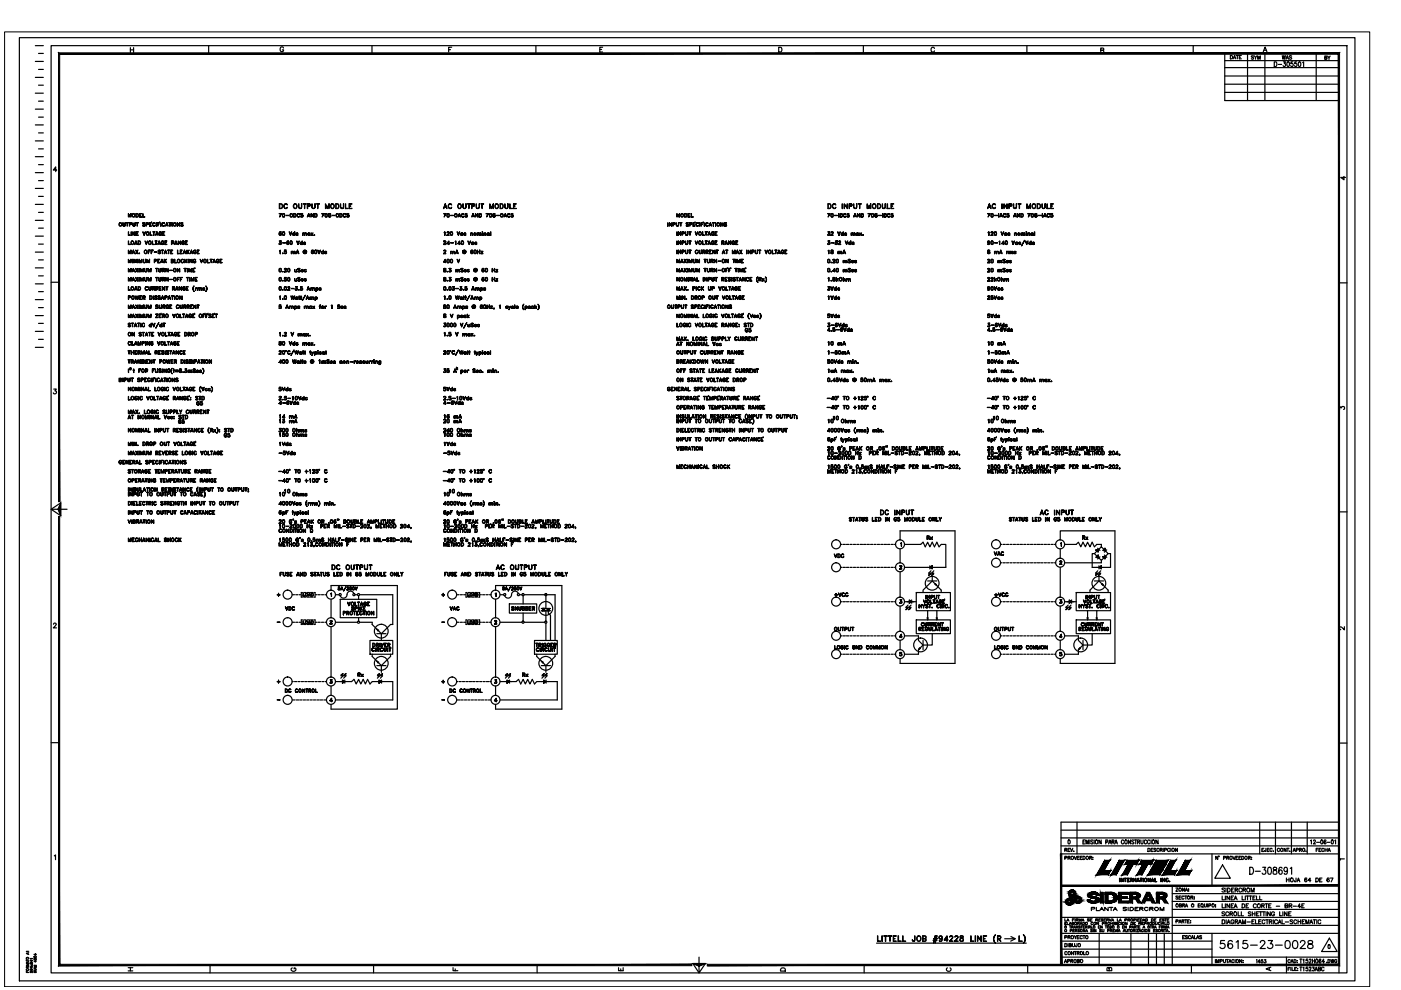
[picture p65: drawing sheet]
<svg xmlns="http://www.w3.org/2000/svg" width="297mm" height="210mm" viewBox="0 0 297 210" stroke-linecap="round" stroke-linejoin="round" font-family="sans-serif">
<g fill="none" stroke="#000" stroke-width=".25">
<path d="M4.1 8h283.2v200h-283.2zM7.5 19.8h1.7M7.5 16.4h1.7M7.5 13h1.7M7.5 9.7h1.7M8.2 18.1h1M8.2 14.7h1M8.2 11.3h1M10.8 9.7h274.8v196.6h-274.8zM27.6 10.1v1M27.6 10.6h.7M28.3 10.1v1"/>
<path d="M44.2 9.7v1.6M60.1 10.2a.37 .37 0 0 0-.4-.3 .37 .37 0 0 0-.3 .4v.3a.36 .36 0 0 0 .4 .4 .36 .36 0 0 0 .3-.4h-.2M78.9 9.7v1.6M95.1 10.5h.4M95.8 10h-.7v1M113.6 9.7v1.6M127.2 10.5h.4M127.8 10h-.6v1h.6M148.3 9.7v1.6M165.1 10h.3a.54 .54 0 0 1 .4 .5 .54 .54 0 0 1-.4 .5h-.3zM183 9.7v1.6M198.1 10.3a.37 .37 0 0 0-.4-.3 .37 .37 0 0 0-.3 .4v.3a.37 .37 0 0 0 .3 .3 .37 .37 0 0 0 .4-.2"/>
<path d="M217.7 9.7v1.6M233.4 10.7l.5-.1 .1-.3-.6-.1v1l.6-.1v-.4h-.2M253 9.7v1.6M259.7 19.6h24.2M259.7 17.9h24.2M259.7 16.1h24.2M259.7 14.3h24.2M259.7 12.9h24.2M260.9 11.8a.37 .37 0 0 1 .4 .3 .37 .37 0 0 1-.4 .4zM261.5 12.5l.2-.7 .3 .7M261.6 12.3h.3M262.1 11.8h.5"/>
<path d="M262.3 11.8v.7M262.8 12.1h.2M263.2 11.8h-.4v.7h.4M264.5 11.3v10M265.8 11.9h-.5l.5 .4-.1 .2-.4-.1M265.9 11.8l.3 .4v.4M266.5 11.8l-.3 .4M266.7 12.6v-.8l.2 .8 .3-.8v.8M267.8 11l.4-1 .4 1M268 10.7h.5M268.2 11.3v10M270.2 13.1a.51 .51 0 0 1 .5 .5 .51 .51 0 0 1-.5 .5z"/>
<path d="M271 13.7h.7M271.9 11.8l.1 .8 .2-.8 .2 .8 .1-.8M272.1 13.1h.4l-.2 .4a.3 .3 0 0 1 .3 .4 .3 .3 0 0 1-.6 0M272.7 12.6l.2-.8 .3 .8M272.8 12.3h.3M273 13.2l.1-.1a.58 .58 0 0 1 0 1l-.3-.4zM273.9 11.9l-.5-.1-.1 .2 .5 .2 .1 .2-.2 .2-.4-.2M274.1 13.1h-.4v.4a.3 .3 0 0 1 .4 .1 .3 .3 0 0 1 0 .4 .3 .3 0 0 1-.5-.1M274.9 13.1h-.4v.4a.3 .3 0 0 1 .4 .1 .3 .3 0 0 1 0 .4 .3 .3 0 0 1-.5-.1M275.4 13.2l.1-.1a.58 .58 0 0 1 0 1l-.2-.4zM276.2 13.3l.2-.2v1M279.1 11.3v10"/>
<path d="M280.9 12.2h.4v-.3h-.4v.7l.4-.1-.1-.3M281.5 11.9l.3 .3v.4M282 11.9l-.2 .3M283.9 11.3h-24.2v10h24.2M7.5 39.9h1.7M7.5 36.6h1.7M7.5 33.2h1.7M7.5 29.9h1.7M7.5 26.5h1.7M7.5 23.1h1.7M8.2 38.3h1M8.2 34.9h1"/>
<path d="M8.2 31.6h1M8.2 28.2h1M8.2 24.8h1M8.2 21.4h1M12 36.1h-.7l.5-.7v1M284.9 37.4v.7l-.6-.5h1M7.5 53.5h1.7M7.5 56.8h1.7M7.5 50.1h1.7M7.5 46.7h1.7M7.5 43.3h1.7M8.2 58.5h1"/>
<path d="M8.2 55.1h1M8.2 51.8h1M8.2 48.4h1M8.2 45h1M8.2 41.6h1M10.8 59.8h1.7M26.1 47.2v.7h.4v-.7v.5l-.2 .2h-.2zM27 47.2v.7v-.7M27.2 56.9l.3 .7 .3-.7v.7l-.1-.5-.2 .5-.2-.5-.1 .5zM27.2 58.8l.3 .7 .3-.7v.8l-.1-.6-.2 .6-.2-.6-.1 .6zM27.2 51.1l.1 .7h.3h-.4zM27.2 53l.3 .7 .3-.7v.8l-.1-.6-.2 .6-.2-.6-.1 .6z"/>
<path d="M27.2 55l.3 .6 .3-.6v.7l-.1-.6-.2 .6-.2-.6-.1 .6zM27.2 47.2h-.4h.4M27.2 49.1l.1 .8h.3h-.4zM27.2 45.3l.3 .6 .3-.6v.7l-.1-.5-.2 .5-.2-.5-.1 .5zM27.5 47.6l.4-.1v-.2l-.4-.1-.1 .7v-.7h.5v.4h-.4M27.8 49.1l.1 .8zM28.1 55v.7zM28.1 59.4h.4M28.1 57.5h.4M28.1 53.6h.4M28.1 59.4h.3M28.2 47.2l.1 .7h.3l.1-.7-.1 .7h-.4z"/>
<path d="M28.2 49.1l.4 .7v-.7v.8l-.4-.6v.6zM28.3 56.9l.3 .7-.3-.6-.3 .6zM28.3 58.8l.3 .8-.3-.6-.3 .6zM28.3 53l.3 .8-.3-.6-.3 .6zM28.4 55l.4 .6 .1-.6v.7l-.5-.6v.6zM28.4 55.7h.1M28.6 51.6h.4M28.6 51.7h.4M28.7 56.9l.6 .7zM28.7 58.8l.6 .8zM28.7 53l.6 .8zM28.8 51.1l.3 .7-.3-.6-.3 .6z"/>
<path d="M28.8 45.3h.3a.38 .38 0 0 1 .2 .3 .38 .38 0 0 1-.2 .4h-.3zM28.9 45.3h.2a.36 .36 0 0 1 .2 .5 .36 .36 0 0 1-.4 .2zM28.9 49.1h.4l-.3 .1v.7h.3h-.4zM29 49.5h.2l-.2 .1M29.1 47.2v.7zM29.2 55v.7zM29.2 56.9l-.5 .7zM29.2 58.8l-.5 .8zM29.2 53l-.5 .8zM29.3 51.1h.2a.41 .41 0 0 1 .3 .4 .41 .41 0 0 1-.3 .3h-.2zM29.3 51.1a.36 .36 0 0 1 .5 .3 .36 .36 0 0 1-.3 .4h-.2M29.3 47.2h-.4h.4"/>
<path d="M29.5 57.6v-.7v.7M29.5 59.6v-.8v.8M29.5 53.7v.1zM29.5 53.7h.1M29.5 55l.3 .6 .3-.6v.7l-.1-.6-.2 .6-.3-.6v.6zM29.5 55.7h.1M29.6 45.3h.4h-.4v.7h.4h-.4zM29.6 45.6l.2 .1zM29.8 56.9l.3 .7 .3-.7v.7v-.5l-.3 .5-.3-.5v.5zM29.8 58.8l.3 .7 .3-.7v.8v-.6l-.3 .6-.3-.6v.6zM30.3 49.1l.3 .7 .3-.7-.3 .8zM30.3 45.3v.7h.4h-.4z"/>
<path d="M30.3 47.2l.4 .1a.23 .23 0 0 0-.2-.1 .23 .23 0 0 0-.2 .3l.3 .1 .1 .3h-.4h.4l-.1-.2-.3-.2zM30.4 55v.6l.2 .1 .2-.1 .1-.6-.2 .7h-.3zM30.6 56.9l.1 .7h.4l.1-.7v.5l-.3 .2h-.2zM30.6 58.8l.1 .6 .2 .1h.2l.1-.7-.1 .7h-.4zM30.7 51.1l.3 .6 .3-.6-.3 .7zM31 47.6h.3l.1-.3-.4-.1v.7v-.7l.4 .1-.1 .3h-.3M31.1 55l.3 .6 .3-.6v.7v-.6l-.3 .6-.2-.6-.1 .6zM31.4 53h.4l-.3 .1v.7zM31.5 56.9l.3 .7 .2-.7v.7v-.5l-.2 .5-.3-.5v.5zM31.5 58.8l.3 .7 .2-.7v.8v-.6l-.2 .6-.3-.6v.6zM31.5 53.4h.2h-.2M31.7 47.2h.4h-.3v.7h.3h-.4z"/>
<path d="M31.8 47.6h.2h-.2M31.8 49.1l.1 .8h.4h-.5zM32 53h.5l-.4 .1v.7zM32.1 53.4h.2h-.2M32.1 47.2h.1M32.3 51.1v.7h.4h-.4zM32.4 49.1l.5 .1zM32.5 47.2l.4 .2-.2-.2a.36 .36 0 0 0-.3 .3 .36 .36 0 0 0 .2 .4l.3-.1a.29 .29 0 0 1-.3 .2 .29 .29 0 0 1-.3-.3zM32.6 49.2v.7v-.7M32.6 49.9h.1M32.7 53.4l.6 .1zM32.7 55l.5 .1-.1 .3h-.3l.3-.2v-.2h-.3v.7z"/>
<path d="M32.9 51.1h.4zM33 58.8l.4 .1zM33.1 51.1v.7v-.7M33.1 51.8h.1M33.1 49.7h.3M33.1 49.7h.4M33.1 47.9v-.7v.7M33.2 56.9v.7v-.7M33.2 58.9v.7v-.7M33.3 49.1l.2 .8-.2-.6-.3 .6zM33.4 56.9h-.4h.4M33.4 55h.5h-.4v.7h.4h-.5z"/>
<path d="M33.4 47.2h.5h-.4v.7zM33.5 55.3l.2 .1zM33.5 47.6h.2h-.2M33.5 51.7h.5M33.5 53.2l.2-.2 .3 .2a.23 .23 0 0 0-.2-.1 .23 .23 0 0 0-.2 .2l.4 .1v.3l-.1 .1-.4-.1a.24 .24 0 0 0 .3 .1 .24 .24 0 0 0 .2-.3zM33.5 51.6h.4M33.7 56.9v.7h.4l.1-.7-.1 .7h-.4zM33.7 58.8v.6l.2 .1 .2-.1 .1-.6v.6l-.2 .2-.3-.2zM33.7 51.1l.3 .7-.3-.6-.3 .6zM33.8 49.3l.3-.2 .1 .2a.26 .26 0 0 0-.2-.1 .26 .26 0 0 0-.3 .2v.2a.23 .23 0 0 0 .3 .3 .23 .23 0 0 0 .2-.3h-.1h.1a.26 .26 0 0 1-.2 .3 .26 .26 0 0 1-.3-.3zM33.9 47.2h.1M34.1 47.2v.7z"/>
<path d="M34.1 55.5h.4M34.2 55.5h.3M34.2 53l.5 .1zM34.3 55l.3 .7-.3-.6-.3 .6zM34.4 51.1l.3 .2a.29 .29 0 0 0-.4-.1 .29 .29 0 0 0 0 .4 .29 .29 0 0 0 .4 .1l-.2-.2h.2v.2a.36 .36 0 0 1-.6-.1 .36 .36 0 0 1 .3-.5zM34.4 53.1v.7l.1-.7M34.5 57.3l.3-.1v-.2l-.3-.1-.1 .7v-.7h.4v.4h-.3M34.5 59.2h.3v-.3h-.3l-.1 .7v-.8l.4 .1v.3l-.3 .1M34.5 47.2h.3l.1 .2a.26 .26 0 0 0-.3-.2 .26 .26 0 0 0-.2 .3v.2a.28 .28 0 0 0 .2 .2 .28 .28 0 0 0 .3-.1 .29 .29 0 0 1-.3 .2 .29 .29 0 0 1-.2-.3zM34.5 49.1h.4l-.4 .1v.7h.4h-.4zM34.5 49.5h.3l-.3 .1M34.6 57.3l.3 .3-.2-.3"/>
<path d="M34.6 59.3l.3 .3-.2-.3M34.8 53.8h.1M34.8 55.7v-.7v.7M34.8 55.4l.5-.4-.5 .4M34.9 53.6h.4M35 51.1h.4h-.4v.7h.4h-.4zM35 55.3l.3 .4-.3-.4M35 51.5h.2h-.2M35.1 53l.3 .8-.3-.6-.3 .6zM35.1 56.9l.5 .7v-.7v.7l-.4-.6-.1 .6zM35.1 58.8l.5 .7v-.7v.8l-.4-.6-.1 .6zM35.1 47.8h.5"/>
<path d="M35.4 47.2l.2 .7-.2-.6-.3 .6zM35.5 53l.5 .1zM35.7 53.1v.7l.1-.7M35.9 57.3h.6zM36 47.2v.7v-.7M36 47.9h.1M36.2 53h.4l-.4 .1v.6l.4 .1h-.4zM36.2 53.4h.2h-.2M36.3 47.2h-.5h.5M36.3 55h.4v.7h-.4zM36.4 51.1l.4 .1v.3h-.4l.4-.2v-.1l-.4-.1v.7zM36.4 55l.3 .1v.2h-.3l.3 .1-.1 .3h-.2z"/>
<path d="M36.5 47.9v-.7v.7M36.5 59.3h-.6h.6M36.6 51.5l.2 .3-.2-.3M37 51.8h.1M37 55v.7h.5h-.5zM37.1 51.7h.4M37.1 51.6h.4M37.3 51.1l.3 .7-.3-.6-.3 .6zM37.6 56.9l.5 .7v-.7v.7l-.5-.6v.6zM37.6 58.8h.4l-.4 .1v.7zM37.6 47.2l.5 .7v-.7v.7l-.5-.6v.6zM37.6 47.9h.1"/>
<path d="M37.6 59.2h.2l-.2 .1M37.6 53l.1 .7 .4 .1h-.5zM37.8 51.1l.5 .6v-.6v.7l-.5-.6v.6zM38.2 58.8h.5l-.4 .1v.7zM38.2 53h.5l-.4 .1v.6l.4 .1h-.5zM38.3 59.2h.2l-.2 .1M38.3 53.4h.2h-.2M38.4 47.2l.4 .1h-.4l.4 .4-.1 .2h-.4h.5l-.4-.4zM38.4 55.1l.3-.1 .2 .1a.27 .27 0 0 0-.3-.1 .27 .27 0 0 0-.2 .3l.1 .4h.2l.2-.2a.26 .26 0 0 1-.3 .2 .26 .26 0 0 1-.2-.3zM38.6 51.2l.3-.1 .1 .2a.22 .22 0 0 0-.2-.2 .22 .22 0 0 0-.2 .3v.1a.22 .22 0 0 0 .2 .3 .22 .22 0 0 0 .2-.3h-.1h.2v.2a.26 .26 0 0 1-.3 .1 .26 .26 0 0 1-.2-.3zM38.9 53.6h.4M39.1 53l.3 .8-.3-.6-.3 .6z"/>
<path d="M39.2 55v.7zM39.2 55.4l.5-.4-.5 .4M39.2 56.9v.7l.1-.7M39.3 55.3l.4 .4-.4-.4M39.3 51.1h.5h-.4v.7h.4h-.5zM39.4 51.5h.2h-.2M39.5 56.9h-.5h.5M39.5 58.8l.5 .1zM39.6 53l.1 .8zM39.7 53.5l.4-.5-.4 .5M39.7 56.9l.1 .7zM39.8 58.9v.7v-.7"/>
<path d="M39.8 53.4l.3 .4-.3-.4M39.9 55.7v-.7v.7M40 56.9l.3 .7 .3-.7v.7v-.5l-.3 .5-.2-.5-.1 .5zM40.2 58.8l.1 .8zM40.2 55l.5 .6v-.6v.7l-.4-.6-.1 .6zM40.6 58.8l.2 .7 .3-.7v.8v-.6l-.3 .6-.2-.6v.6zM40.6 53l.3 .8-.3-.6-.3 .6zM40.8 53.6h-.4h.4M40.9 56.9h.4h-.4v.7h.4h-.4zM40.9 57.3h.2h-.2M41 55.1l.3-.1 .2 .1a.25 .25 0 0 0-.3-.1 .25 .25 0 0 0-.2 .3v.1a.23 .23 0 0 0 .3 .3 .23 .23 0 0 0 .2-.3h-.2h.2a.26 .26 0 0 1-.2 .3 .26 .26 0 0 1-.3-.3zM41.1 53.2l.2-.2 .3 .2a.28 .28 0 0 0-.4-.1 .28 .28 0 0 0-.1 .4 .28 .28 0 0 0 .4 .1l-.1-.1h.2a.3 .3 0 0 1-.4 .3 .3 .3 0 0 1-.2-.5z"/>
<path d="M41.3 56.9h.1M41.4 58.8h.4l-.4 .1v.6l.4 .1h-.4zM41.4 59.2h.3l-.3 .1M41.8 53h.4l-.3 .1v.6l.3 .1h-.4zM41.9 53.4h.2h-.2M42.4 55l.3 .6 .3-.6-.3 .7zM44 55v.7h.4h-.4zM44.5 55h.5zM44.7 55v.7l.1-.7M45.2 55.5h.4M45.3 55.5h.3M45.4 55l.3 .7-.3-.6-.3 .6z"/>
<path d="M45.9 55.1l.3-.1 .2 .1a.22 .22 0 0 0-.3-.1 .22 .22 0 0 0-.2 .3v.1a.22 .22 0 0 0 .2 .3 .22 .22 0 0 0 .3-.3h-.2h.2a.26 .26 0 0 1-.2 .3 .26 .26 0 0 1-.3-.3zM46.7 55h.4h-.4v.7h.4h-.4zM46.7 55.3l.2 .1zM59.2 51.7l.1 .1M59.2 49.7l.2 .2 .2-.2M59.2 49.6l.2-.1 .2 .1M59.2 43.2h.4a.54 .54 0 0 1 .3 .5 .54 .54 0 0 1-.3 .5h-.4zM59.3 53.2l.1-.2v.8v-.7zM59.3 56.9a.32 .32 0 0 1 .4 .4 .32 .32 0 0 1-.5 .2zM59.3 57.6h.3M59.3 57h.3M59.3 58.9l.1-.1a.37 .37 0 0 1 .2 .4 .37 .37 0 0 1-.3 .3z"/>
<path d="M59.3 59.5h.3M59.3 58.9h.3M59.3 49.2h.3M59.3 43.3a.47 .47 0 0 1 .6 .4 .47 .47 0 0 1-.6 .5zM59.3 56.9l-.1 .3 .1 .4M59.3 58.9l-.1 .3 .1 .3M59.4 49.2l-.2 .4 .2 .3M59.4 51.4a.23 .23 0 0 1 .2 .2 .23 .23 0 0 1-.2 .2 .23 .23 0 0 1-.2-.1l.2 .1 .2-.1M59.4 49.5l-.2 .1M59.5 51.4l.1 .1-.1 .3M59.5 49.5l.1 .1-.1 .3M59.5 56.9v.7"/>
<path d="M59.5 58.9v.6M59.6 49.2a.34 .34 0 0 0-.5 .3 .34 .34 0 0 0 .5 .3v-.3l-.4 .1M59.6 51.1h-.4h.4l-.2 .3M59.6 51.1l-.2 .3 .2 .1M59.6 45.3l-.3 .7 .3-.7h-.4h.4M59.9 51.5h.6zM59.9 53.7h.1zM59.9 57.6h.1zM59.9 59.5h.1zM59.9 53.7h.1M59.9 57.6h.1M59.9 59.5h.1"/>
<path d="M60 49.8h.3M60 49.2h.3M60 46h.3M60 45.4h.3M60 49.2l-.1 .3 .1 .4M60 45.3l-.1 .3 .1 .4M60.2 49.2v.7M60.2 45.3v.7M60.3 43.3l.4-.1 .2 .3-.2-.2a.47 .47 0 0 0-.5 .4 .47 .47 0 0 0 .5 .5l.2-.2a.37 .37 0 0 1-.4 .2 .37 .37 0 0 1-.3-.4zM60.3 57.6h.4h-.4l.4-.4v-.2l-.3-.1-.1 .2a.21 .21 0 0 1 .2-.2 .21 .21 0 0 1 .2 .2l-.4 .5M60.3 53.7h.1M60.6 53.3l.1 .1-.1 .3"/>
<path d="M60.6 59.1l.1 .1-.1 .3M60.6 45.7h.6zM60.7 53.5l-.4-.1v-.4h.4l-.3 .1-.1 .2a.25 .25 0 0 1 .4 0 .25 .25 0 0 1-.1 .4 .25 .25 0 0 1-.3-.1M60.7 53.6l-.2 .1-.2-.1M60.7 59.3l-.4-.1v-.4h.4l-.3 .1-.1 .2a.26 .26 0 0 1 .4 .1 .26 .26 0 0 1 0 .3 .26 .26 0 0 1-.4 0M60.7 59.4l-.2 .1h-.2h.1M60.8 51.5l.2-.1a.23 .23 0 0 1 .2 .3 .23 .23 0 0 1-.4 0v-.4l.4-.2a.37 .37 0 0 0-.4 .3 .37 .37 0 0 0 .2 .4M60.8 51.7l.2 .1 .2-.1M61 51.4l-.2 .1 .2-.1 .2 .1M61.1 51.4l.1 .2-.1 .2M61.1 57.6h.3M61.1 57h.3"/>
<path d="M61.1 59.5h.3M61.1 58.9h.3M61.1 56.9l-.1 .3 .1 .4M61.1 58.9l-.1 .3 .1 .3M61.3 49.1l.3 .7 .2-.7-.2 .8zM61.3 56.9v.7M61.3 58.9v.6M61.8 53.3v.5zM61.8 51.1l.1 .3-.1 .4M61.8 53.4l.3-.1 .1 .5-.1-.5zM61.8 51.2v-.1a.35 .35 0 0 0-.3 .4 .35 .35 0 0 0 .3 .3M62.1 49.5l.1-.1 .3 .1-.2-.1a.22 .22 0 0 0-.2 .2 .22 .22 0 0 0 .2 .3l.2-.1a.26 .26 0 0 1-.4 .1 .26 .26 0 0 1 0-.4z"/>
<path d="M62.2 53.4l.3-.1 .1 .5-.2-.5zM62.3 45.3h.2a.38 .38 0 0 1 .3 .3 .38 .38 0 0 1-.3 .4h-.2zM62.3 43.3h.1a.48 .48 0 0 1 .6 .4 .48 .48 0 0 1-.6 .5l-.2-.4zM62.3 45.3a.36 .36 0 0 1 .4 .3 .36 .36 0 0 1-.2 .4h-.2zM62.4 43.3h.1a.47 .47 0 0 1 .4 .4 .47 .47 0 0 1-.4 .5l-.2-.4zM62.5 49.9v-.8v.8M62.5 57.1v.5l.4-.1-.2 .1h-.2zM62.5 59.1v.4h.4l-.2 .1-.2-.1zM62.8 49.5h.3a.21 .21 0 0 0-.3 0 .21 .21 0 0 0 .1 .3 .21 .21 0 0 0 .3 0 .24 .24 0 0 1-.4 0 .24 .24 0 0 1 0-.3zM62.9 57.1v.5zM62.9 59.1v.5zM62.9 53.6h.4"/>
<path d="M62.9 51.1l.3 .6 .3-.6-.3 .7zM63.1 53l.3 .8-.3-.6-.3 .6zM63.1 45.4l.3-.1 .1 .2a.29 .29 0 0 0-.4 0 .29 .29 0 0 0 0 .4 .29 .29 0 0 0 .4-.1 .3 .3 0 0 1-.4 .2 .3 .3 0 0 1-.1-.4zM63.2 56.9l.4 .1a.23 .23 0 0 0-.2-.1 .23 .23 0 0 0-.2 .2l.3 .2 .1 .3h-.4h.4v-.2l-.4-.3zM63.2 58.9l.4 .1a.23 .23 0 0 0-.2-.1 .23 .23 0 0 0-.2 .2l.4 .4-.1 .1-.3-.1a.23 .23 0 0 0 .2 .1 .23 .23 0 0 0 .2-.3l-.4-.2zM63.3 43.2l.1 .7 .2 .3 .3-.1 .1-.9-.2 1h-.3l-.2-.3zM63.8 51.4l.3 .1-.2-.1a.22 .22 0 0 0-.2 .2 .22 .22 0 0 0 .2 .2l.2-.1a.23 .23 0 0 1-.4 0 .23 .23 0 0 1 .1-.3zM63.8 45.3h.4h-.4v.3zM63.8 45.9l.1 .1M63.9 57.3l.3-.1 .1 .2h-.4h.4l-.2-.2-.2 .2 .1 .2h.3a.24 .24 0 0 1-.4 0 .24 .24 0 0 1 0-.3zM63.9 59.2l.2-.1 .2 .2h-.4h.4a.21 .21 0 0 0-.4-.1 .21 .21 0 0 0 0 .3 .21 .21 0 0 0 .4 0 .23 .23 0 0 1-.4 0 .23 .23 0 0 1 0-.3zM64.1 51.1v.7z"/>
<path d="M64.1 45.6l.1 .1-.1 .3M64.2 49.4v.5zM64.2 45.7l-.4-.1a.27 .27 0 0 1 .4 0 .27 .27 0 0 1-.1 .4 .27 .27 0 0 1-.3-.1l.3 .1 .1-.2M64.3 43.2l.6 .1zM64.3 49.4h.3v.5l-.1-.4-.3 .1zM64.3 53.2a.35 .35 0 0 1 .6-.1 .35 .35 0 0 1 0 .5l-.1-.4 .1 .4a.34 .34 0 0 0-.2-.5 .34 .34 0 0 0-.4 .3 .34 .34 0 0 0 .4 .3h.2a.38 .38 0 0 1-.5 0 .38 .38 0 0 1-.1-.5zM64.4 51.5l.1-.2 .2 .2a.2 .2 0 0 0-.2-.1 .2 .2 0 0 0-.1 .3 .2 .2 0 0 0 .3 .1l.1-.1a.23 .23 0 0 1-.4 .1 .23 .23 0 0 1 0-.3zM64.5 57.3l.4-.1v.1l-.2-.1-.2 .2 .1 .2h.3a.26 .26 0 0 1-.3 0 .26 .26 0 0 1-.1-.3zM64.5 59.2l.3-.1 .1 .2a.22 .22 0 0 0-.3 0 .22 .22 0 0 0 0 .3 .22 .22 0 0 0 .3-.1 .25 .25 0 0 1-.3 0 .25 .25 0 0 1-.1-.3zM64.6 43.3v.9v-.9M64.7 49.4h.2l.1 .5-.1-.4-.3 .1zM65.2 43.7l.5-.1v-.3h-.5v.9v-1l.5 .1v.4h-.5"/>
<path d="M65.2 45.8h.5M65.3 49.5l.1-.1 .3 .1-.2-.1a.22 .22 0 0 0-.2 .2 .22 .22 0 0 0 .2 .3l.2-.1a.24 .24 0 0 1-.4 0 .24 .24 0 0 1 0-.3zM65.3 45.8h.3M65.4 45.3l.3 .7-.3-.6-.2 .6zM65.7 49.4v.5zM66 49.4l.4 .5zM66 45.3l.4 .6 .1-.6v.7l-.5-.6v.6zM66 53.6l.3 .1 .2-.1M66 53.5l.1-.1 .4 .1M66.1 53.1h.3M66.1 43.2l.1 .7 .2 .3 .3-.1 .1-.9v.7l-.2 .3-.4-.1zM66.2 53.1l-.2 .4 .2 .2"/>
<path d="M66.2 53.4l-.2 .1M66.3 53.4l.2 .1-.2 .2M66.3 49.4l-.3 .5zM66.4 53.1l.1 .1-.2-.2a.37 .37 0 0 0-.3 .4 .37 .37 0 0 0 .4 .3l.1-.3h-.5M66.7 49.8h.1M66.7 45.3h.3a.38 .38 0 0 1 .2 .3 .38 .38 0 0 1-.2 .4h-.3zM66.8 45.3a.36 .36 0 0 1 .4 .3 .36 .36 0 0 1-.2 .4h-.2zM66.8 53.7h.3M66.8 53.1h.3M66.8 53.1l-.1 .3 .1 .3M67.1 53.1v.6M67.1 43.2l.6 .1z"/>
<path d="M67.4 53l.2 .7 .3-.7-.3 .8zM67.4 43.3v.9zM68.2 53.4h.3l-.1-.1a.22 .22 0 0 0-.2 .2 .22 .22 0 0 0 .2 .2h.1a.24 .24 0 0 1-.3 0 .24 .24 0 0 1 0-.3zM68.5 53l.1 .8zM68.7 45.3l-.4 .7 .4-.7h-.5h.5M68.9 53.3l.4 .1a.24 .24 0 0 0-.4 0 .24 .24 0 0 0 0 .3l.3-.1a.2 .2 0 0 1-.2 .2 .2 .2 0 0 1-.2-.3zM69 43.2l.4 .9 .4-.9v1l-.1-.7-.3 .7-.4-.7v.7zM69 45.3a.34 .34 0 0 1 .4 .4 .34 .34 0 0 1-.4 .3zM69 46h.3M69 45.4h.3M69 45.3l-.1 .3 .1 .4M69.3 45.3v.7"/>
<path d="M69.7 45.4l.3-.1 .1 .2a.31 .31 0 0 0-.4-.1 .31 .31 0 0 0 0 .4 .31 .31 0 0 0 .4 .1l-.1-.2 .1 .1a.3 .3 0 0 1-.4 .2 .3 .3 0 0 1-.1-.4zM70.2 43.3h.1a.48 .48 0 0 1 .6 .4 .48 .48 0 0 1-.6 .5l-.2-.4zM70.3 43.3a.43 .43 0 0 1 .5 .4 .43 .43 0 0 1-.5 .4l-.2-.3zM70.4 45.7h.6zM71.2 43.2h.3a.57 .57 0 0 1 0 1h-.3zM71.2 43.3a.49 .49 0 0 1 .6 .3 .49 .49 0 0 1-.3 .6h-.3zM72.1 45.3h.2a.38 .38 0 0 1 .3 .3 .38 .38 0 0 1-.3 .4h-.2zM72.1 45.3a.36 .36 0 0 1 .4 .3 .36 .36 0 0 1-.2 .4h-.2zM72.2 43.2v.7l.3 .3 .3-.1 .1-.9-.2 1-.5-.1zM72.9 45.4l.2-.1 .2 .2a.28 .28 0 0 0-.3-.2 .28 .28 0 0 0-.2 .3v.1a.26 .26 0 0 0 .2 .3 .26 .26 0 0 0 .3-.2 .3 .3 0 0 1-.4 .2 .3 .3 0 0 1-.1-.4zM73.2 43.2l.1 1h.5h-.6zM73.6 45.3h.4h-.4v.3z"/>
<path d="M73.6 45.9l.1 .1M73.8 45.6l.2 .1-.2 .3M74 45.7l-.4-.1a.25 .25 0 0 1 .3 0 .25 .25 0 0 1 0 .4 .25 .25 0 0 1-.4-.1l.3 .1 .2-.2M74 43.2h.6l-.5 .1v.9h.5h-.6zM74.1 43.7h.3h-.3M94.1 51.3h.1M94.1 51.8h.4h-.4l.4-.5a.24 .24 0 0 0-.2-.2 .24 .24 0 0 0-.2 .2l.1-.2 .3 .2-.4 .5M94.1 53.7l.4 .1h-.4l.4-.6a.24 .24 0 0 0-.2-.2 .24 .24 0 0 0-.2 .2l.1-.1 .3 .1-.4 .6M94.1 55.5h.5h-.5l.3-.5v.7v-.6l-.3 .4M94.1 57.6h.1M94.1 59.5h.1M94.1 56.9v.2l.4 .3v.2h-.4v-.2l.4-.3v-.2z"/>
<path d="M94.1 57h.4M94.1 58.9v.2l.4 .2a.22 .22 0 0 1-.2 .3 .22 .22 0 0 1-.2-.3l.4-.3v-.1zM94.1 58.9h.4M94.1 56.9v.2a.31 .31 0 0 1 .4 .1 .31 .31 0 0 1 0 .4h-.3a.24 .24 0 0 1-.1-.3 .24 .24 0 0 1 .3-.1v-.3M94.1 58.9v.2a.3 .3 0 0 1 .4 .1 .3 .3 0 0 1 0 .3l-.3 .1a.24 .24 0 0 1-.1-.3 .24 .24 0 0 1 .3-.2v-.2M94.1 49.3l.2-.2v.8v-.7zM94.1 44h.6M94.2 43.9h.5M94.4 43.2l.4 1-.4-.9-.4 .9zM94.5 45.3l-.4 .7 .4-.7h-.4h.4M94.5 57.6h-.1M94.5 59.5h-.1"/>
<path d="M94.8 57.6h.1zM94.8 59.5h.1zM94.8 51.6l.5 .1h-.6l.5-.6v.7l-.1-.6-.3 .5M94.8 57.6h.1M94.8 59.5h.1M94.9 46h.3M94.9 45.4h.3M94.9 49.2h.3v.2l-.4 .5h.5h-.6l.5-.6a.22 .22 0 0 0-.2-.1 .22 .22 0 0 0-.2 .1zM94.9 55.7h.3M94.9 55l.3 .1-.1 .6M94.9 45.3l-.1 .3 .1 .4M94.9 55l-.1 .3 .1 .4"/>
<path d="M95.1 45.3v.7M95.1 43.3l.4-.1 .3 .3-.3-.2a.47 .47 0 0 0-.4 .4 .47 .47 0 0 0 .4 .5l.3-.2a.37 .37 0 0 1-.5 .2 .37 .37 0 0 1-.3-.4zM95.2 56.9h.4l-.3 .3 .3-.3zM95.2 57.6h.1M95.3 57.2l.3 .2M95.3 59.2l.3 .1M95.4 57.2a.24 .24 0 0 1 .2 .3 .24 .24 0 0 1-.4 0l.3 .1 .1-.1M95.4 59.1a.24 .24 0 0 1 .2 .4 .24 .24 0 0 1-.4 0M95.5 57.2l.1 .2-.1 .2M95.5 59.2l.1 .1-.1 .2M95.5 45.7h.6zM95.5 51.5h.6z"/>
<path d="M95.5 53.3l.1 .5zM95.6 58.9l-.4-.1h.4l-.2 .4M95.6 49.8h.2M95.6 49.2h.2M95.6 55.7h.2M95.6 55l.3 .1-.1 .6M95.6 58.8l-.3 .4M95.6 59.4l-.4 .1h.1M95.6 49.2l-.1 .3 .1 .4M95.6 55l-.1 .3 .1 .4M95.7 53.3h.2l.1 .5-.1-.4h-.3zM95.8 49.2v.7"/>
<path d="M96 53.4l.3-.1 .1 .5-.1-.4zM96.5 51.3l.1-.2v.7v-.6zM96.6 57.1l.1 .5zM96.6 59.1l.1 .5zM96.6 53.6h.5M96.8 57.2h.2l.1 .4-.1-.4-.3 .1zM96.8 59.1h.2l.1 .5-.1-.4-.3 .1zM96.9 53l.3 .8-.3-.6-.3 .6zM96.9 49.1l.3 .7 .3-.7-.3 .8zM96.9 55l.3 .6 .3-.6-.3 .7zM97.1 57.3l.3-.2 .1 .5-.1-.4zM97.1 59.3l.3-.2 .1 .5-.1-.4z"/>
<path d="M97.1 51.6l.5 .1h-.5l.4-.6v.7l-.1-.6-.3 .5M97.2 43.3a.48 .48 0 0 1 .6 .4 .48 .48 0 0 1-.6 .5l-.2-.4zM97.2 45.8h.4M97.2 43.3h.2a.47 .47 0 0 1 .4 .4 .47 .47 0 0 1-.4 .5l-.3-.4zM97.4 45.3l.3 .7-.3-.6-.3 .6zM97.7 49.5l.1-.1 .3 .1-.2-.1a.22 .22 0 0 0-.2 .2 .22 .22 0 0 0 .2 .3l.2-.1a.26 .26 0 0 1-.4 .1 .26 .26 0 0 1 0-.4zM97.7 57h.5h-.5l.5 .6h-.5h.5zM97.7 59l.2-.2 .3 .2h-.5l.5 .3-.1 .2h-.4h.5zM97.9 45.4l.3-.1 .2 .2a.3 .3 0 0 0-.5-.1 .3 .3 0 0 0 0 .5 .3 .3 0 0 0 .5-.1 .3 .3 0 0 1-.4 .2 .3 .3 0 0 1-.2-.4zM98.1 49.9v-.5v.5M98.1 43.2l.1 .7 .2 .3 .3-.1 .1-.9-.1 1h-.4l-.2-.3zM98.1 51.1l.2 .3-.2 .4"/>
<path d="M98.1 53.2a.35 .35 0 0 1 .5-.1 .35 .35 0 0 1 .1 .5l-.1-.4 .1 .4a.34 .34 0 0 0-.2-.5 .34 .34 0 0 0-.4 .2 .34 .34 0 0 0 .3 .4h.3a.38 .38 0 0 1-.5 0 .38 .38 0 0 1-.1-.5zM98.2 51.2a.33 .33 0 0 0-.4 .2 .33 .33 0 0 0 .2 .4h.2M98.4 49.5l.1-.1 .2 .1a.21 .21 0 0 0-.3 0 .21 .21 0 0 0 0 .3 .21 .21 0 0 0 .3 0h.1a.24 .24 0 0 1-.4 0 .24 .24 0 0 1 0-.3zM98.5 57.2l.2-.1 .1 .2-.3 .1h.3l-.1-.2h-.2v.4h.3a.26 .26 0 0 1-.3 0 .26 .26 0 0 1 0-.4zM98.5 59.1h.2l.1 .2h-.3h.3v-.1a.21 .21 0 0 0-.3 .1 .21 .21 0 0 0 .1 .2h.2a.25 .25 0 0 1-.3 0 .25 .25 0 0 1 0-.4zM98.6 45.9l.1 .1M98.9 45.6l.2 .1-.2 .3M99.1 45.7l-.5-.1 .1-.3h.3h-.3v.3a.26 .26 0 0 1 .4 0 .26 .26 0 0 1-.1 .4 .26 .26 0 0 1-.4-.1l.3 .1 .2-.2M99.1 57.3l.3-.2 .1 .2-.3-.1-.1 .2 .1 .2h.3a.24 .24 0 0 1-.3 0 .24 .24 0 0 1-.1-.3zM99.1 59.2l.3-.1v.2a.2 .2 0 0 0-.3-.1 .2 .2 0 0 0 .1 .3h.3a.23 .23 0 0 1-.3 0 .23 .23 0 0 1-.1-.3zM99.1 43.2l.6 .1zM99.2 51.1l.3 .6 .3-.6-.3 .7z"/>
<path d="M99.4 43.3v.9v-.9M99.8 49.4v.5zM99.9 53.6l.1 .1 .2-.1M99.9 53.5v-.1l.3 .1M99.9 53.1h.3M99.9 49.4h.3v.5l-.1-.4-.3 .1zM99.9 53.1v.6h.1M100 53.4l-.1 .1M100.1 43.7l.4-.1v-.3h-.4l-.1 .9v-1l.6 .1-.1 .4h-.4M100.1 51.4l.3 .1-.2-.1a.22 .22 0 0 0-.2 .2 .22 .22 0 0 0 .2 .2l.2-.1a.23 .23 0 0 1-.4 0 .23 .23 0 0 1 .1-.3zM100.1 53.4l.1 .1-.1 .2M100.1 45.8h.4"/>
<path d="M100.2 53.1v.1l-.1-.2a.41 .41 0 0 0-.3 .4 .41 .41 0 0 0 .3 .4 .24 .24 0 0 0 .2-.4 .24 .24 0 0 0-.4 0M100.3 45.3l.3 .7-.3-.6-.3 .6zM100.4 51.3v.5zM100.5 59a.35 .35 0 0 1 .5-.1 .35 .35 0 0 1 0 .5v-.4h-.3a.19 .19 0 0 0 0 .3 .19 .19 0 0 0 .3 0h-.3l.1-.3h.2v.3a.3 .3 0 0 0-.1-.5 .3 .3 0 0 0-.4 .4 .33 .33 0 0 0 .2 .3 .33 .33 0 0 0 .3 0 .36 .36 0 0 1-.4 0 .36 .36 0 0 1-.1-.5zM100.5 53.2l.2-.2a.37 .37 0 0 1 .3 .4 .37 .37 0 0 1-.4 .3zM100.6 57a.34 .34 0 0 1 .5 0 .34 .34 0 0 1-.1 .5v-.4v.3a.3 .3 0 0 0-.1-.5 .3 .3 0 0 0-.4 .3 .33 .33 0 0 0 .1 .4 .33 .33 0 0 0 .4 0 .37 .37 0 0 1-.5-.1 .37 .37 0 0 1 .1-.5zM100.6 53.7h.3M100.6 53.1h.3M100.6 53.1l-.1 .3 .1 .3M100.7 57.1h.3l-.3 .1 .1 .2h.2l-.2 .1zM100.8 51.4h.2a.21 .21 0 0 0-.3 .1 .21 .21 0 0 0 .1 .3l.2-.1a.23 .23 0 0 1-.3 .1 .23 .23 0 0 1 .1-.4zM100.8 45.3l.5 .6v-.6v.7l-.5-.6v.6z"/>
<path d="M100.8 53.1l.2 .3-.2 .3M101 43.2v.7l.3 .3 .3-.1v-.9v.7l-.1 .3-.5-.1zM101.2 49.9v-.5v.5M101.2 49.6l.4-.2v.5l-.1-.4zM101.2 53l.1 .8zM101.3 53.4h.4M101.6 45.3h.3a.41 .41 0 0 1 0 .7h-.3h.3a.37 .37 0 0 0 .2-.3 .37 .37 0 0 0-.2-.4h-.3v.7zM101.7 53v.8zM101.7 49.4h.2l.1 .5-.1-.4-.3 .1zM101.9 43.2l.6 .1zM102 53.3h.4l-.3 .4 .3 .1h-.4l.3-.5zM102.2 43.3v.9v-.9"/>
<path d="M102.2 57.5l.1 .1 .3-.1M102.2 59.4l.2 .1 .2-.1M102.3 49.1h.1M102.3 57h.3M102.3 49.2h.1M102.3 49.9v-.5v.5M102.3 56.9l-.1 .5 .2 .2M102.4 57.2l-.2 .2 .2-.2 .2 .2M102.4 59.2l-.2 .1 .2-.1 .2 .1M102.5 57.2l.1 .2-.1 .2M102.5 59.2l.1 .1-.1 .2M102.5 56.9h.1a.33 .33 0 0 0-.4 .4 .33 .33 0 0 0 .4 .3 .23 .23 0 0 0 0-.4 .23 .23 0 0 0-.4 .1"/>
<path d="M102.5 58.9h.1a.34 .34 0 0 0-.4 .3 .34 .34 0 0 0 .3 .3 .22 .22 0 0 0 .1-.3 .22 .22 0 0 0-.4 .1M102.6 58.9h-.3l.1 .6M102.6 49.4v.5zM102.6 49.6l.3-.2 .1 .5v-.4zM103 57.6h.3M103 57h.3M103 59.5h.3M103 58.9h.3M103 56.9v.7M103 58.9v.6M103.2 56.9l.1 .3-.1 .4M103.2 58.9l.1 .3-.1 .3"/>
<path d="M103.3 49.5l.1-.1 .3 .1-.2-.1a.22 .22 0 0 0-.2 .2 .22 .22 0 0 0 .2 .3l.2-.1a.24 .24 0 0 1-.3 0 .24 .24 0 0 1-.1-.3zM103.5 45.3l-.3 .7 .3-.7h-.5h.5M103.7 49.4v.5zM103.8 46h.3M103.8 45.4h.3M103.8 43.2l.4 .9 .4-.9v1v-.7l-.4 .7-.3-.7-.1 .7zM103.9 45.3v.7M104 49.1l.1 .8zM104.1 45.3l.1 .3-.1 .4M104.4 56.9v.7zM104.4 58.8v.8zM104.4 57.3h.4"/>
<path d="M104.4 59.2h.4M104.4 59.3h.4M104.5 45.4l.3-.1 .1 .2a.22 .22 0 0 0-.2-.2 .22 .22 0 0 0-.2 .3v.1a.22 .22 0 0 0 .2 .3 .22 .22 0 0 0 .2-.3h-.1h.2a.26 .26 0 0 1-.2 .3 .26 .26 0 0 1-.3-.3zM104.8 56.9l.1 .7zM104.8 58.8l.1 .8zM105 43.3h.1a.48 .48 0 0 1 .6 .4 .48 .48 0 0 1-.6 .5l-.2-.4zM105.1 57.1h.4l-.3 .5h.3h-.4l.4-.4zM105.1 59.1h.4l-.3 .4 .3 .1h-.4l.4-.5zM105.1 43.3a.43 .43 0 0 1 .6 .4 .43 .43 0 0 1-.6 .4l-.1-.3zM105.2 45.7h.6zM106 43.2h.4a.57 .57 0 0 1 0 1h-.4zM106.1 43.3a.49 .49 0 0 1 .5 .3 .49 .49 0 0 1-.2 .6h-.3"/>
<path d="M106.9 45.8h.4M106.9 45.8h.5M107 43.2l.1 .7 .2 .3 .3-.1 .1-.9-.1 1-.5-.1zM107.1 45.3l.3 .7-.3-.6-.3 .6zM107.7 45.4l.3-.1 .1 .2a.3 .3 0 0 0-.4-.1 .3 .3 0 0 0 0 .5 .3 .3 0 0 0 .4-.1 .26 .26 0 0 1-.3 .2 .26 .26 0 0 1-.2-.3zM108.1 43.2v1h.6h-.6zM108.4 45.9l.1 .1M108.7 45.6l.1 .1-.1 .3M108.8 45.7l-.4-.1v-.3h.4h-.3l-.1 .3a.26 .26 0 0 1 .4 0 .26 .26 0 0 1-.1 .4 .26 .26 0 0 1-.4-.1l.3 .1 .2-.2M108.9 43.2h.6l-.6 .1v.9h.6h-.6zM108.9 43.7h.3h-.3M141.6 47.2v.7z"/>
<path d="M141.9 47.2l.5 .7v-.7v.7l-.5-.6v.6zM142.7 47.6l.4-.1v-.2l-.4-.1v.7v-.7h.4v.4h-.4M143.4 47.2l.1 .7h.3l.1-.7-.1 .7h-.4zM143.5 58.8l.5 .7v-.7v.8l-.4-.6-.1 .6zM143.5 51.1l.1 .7zM143.5 55l.3 .6 .3-.6v.7v-.6l-.3 .6-.2-.6-.1 .6zM143.5 56.9l.3 .7 .3-.7v.7v-.5l-.3 .5-.2-.5-.1 .5zM143.5 49.1l.1 .8zM143.5 53l.1 .8zM143.5 45.3l.3 .6 .3-.6v.7v-.5l-.3 .5-.2-.5-.1 .5zM143.8 51.1l.5 .6v-.6v.7l-.5-.6v.6zM143.8 51.8h.1"/>
<path d="M143.8 49.1l.5 .7v-.7v.8l-.5-.6v.6zM143.8 49.9h.1M143.8 53l.5 .7v-.7v.8l-.5-.6v.6zM143.8 53.8h.1M144.3 55.7h.1M144.3 57.6h.1M144.3 47.2l.1 .7zM144.4 55.5h.4M144.4 57.5h.4M144.4 55.5h.3M144.6 55l.3 .7-.3-.6-.3 .6zM144.6 56.9l.3 .7-.3-.6-.3 .6z"/>
<path d="M144.6 47.2h-.5h.5M144.6 51.1h.3l.2 .2-.1 .2h-.3l.3-.2-.1-.2h-.2v.7zM144.7 49.5h.3l-.1-.3h-.2l-.1 .7v-.8h.3l.1 .4-.3 .1M144.7 53.4h.3v-.2l-.3-.1-.1 .7v-.8l.5 .2-.1 .2h-.3M145 55l.5 .7zM145 56.9l.5 .7zM145.1 58.8l.3 .7 .2-.7v.8v-.6l-.2 .6-.3-.6v.6zM145.2 45.3h.2a.41 .41 0 0 1 0 .7h-.2zM145.2 45.3h.2a.36 .36 0 0 1 .2 .5 .36 .36 0 0 1-.4 .2M145.3 51.1l.1 .5 .1 .2 .3-.2v-.5v.5l-.2 .2-.3-.2zM145.3 49.1l.1 .6 .1 .2 .3-.1v-.7v.7h-.4zM145.3 53l.1 .6 .1 .1 .3-.1v-.6v.6l-.2 .2-.3-.2z"/>
<path d="M145.5 55l-.5 .7zM145.5 56.9l-.5 .7zM145.5 47.2l.5 .1a.23 .23 0 0 0-.3-.1 .23 .23 0 0 0-.2 .3l.4 .1 .1 .3h-.5h.5l-.1-.2-.4-.2zM145.8 55v.7zM145.8 56.9v.7zM145.9 45.3h.4h-.4v.7h.4h-.4zM145.9 58.8l.1 .8zM145.9 45.6l.2 .1zM146.1 51.1h.4zM146.1 49.1l.4 .1zM146.1 53l.4 .1zM146.1 55l.3 .6 .3-.6v.7l-.1-.6-.2 .6-.3-.6v.6z"/>
<path d="M146.1 56.9l.3 .7 .3-.7v.7l-.1-.5-.2 .5-.3-.5v.5zM146.3 58.8l.4 .7v-.7v.8l-.4-.6v.6zM146.3 51.1v.7v-.7M146.3 49.2v.7v-.7M146.3 47.6h.3v-.3l-.3-.1-.1 .7v-.7l.4 .1v.3h-.3M146.3 53.1v.7v-.7M146.6 45.3v.7h.4h-.4zM146.9 55l.1 .6 .2 .1 .2-.1v-.6v.7l-.4-.1zM146.9 56.9l.1 .7h.4v-.7v.5l-.2 .2h-.2zM146.9 47.2h.5h-.4v.7h.4h-.5zM147 47.6h.2h-.2M147 59.4h.4"/>
<path d="M147.1 59.4h.3M147.2 58.8l.3 .8-.3-.6-.3 .6zM147.4 47.2h.1M147.4 51.1l.3 .6 .3-.6-.3 .7zM147.4 49.1l.3 .7 .3-.7-.3 .8zM147.4 53.2l.2-.2 .3 .2a.29 .29 0 0 0-.4 0 .29 .29 0 0 0 0 .4 .29 .29 0 0 0 .5 0l-.1 .1a.31 .31 0 0 1-.4 0 .31 .31 0 0 1-.1-.4zM147.7 58.8l.1 .7 .4 .1h-.5zM147.7 55l.3 .6 .3-.6v.7v-.6l-.3 .6-.2-.6-.1 .6zM147.7 56.9l.3 .7 .3-.7v.7v-.5l-.3 .5-.2-.5-.1 .5zM147.7 47.2l.4 .2-.1-.2a.36 .36 0 0 0-.4 .3 .36 .36 0 0 0 .2 .4l.3-.1a.29 .29 0 0 1-.3 .2 .29 .29 0 0 1-.2-.3zM148.2 53l.1 .6 .1 .1 .3-.1v-.6v.6l-.2 .2-.3-.2zM148.4 47.9v-.7v.7"/>
<path d="M148.7 47.2h.4h-.4v.7zM148.7 47.6h.2h-.2M149 51.1v.7h.4h-.4zM149 49.1v.8h.4h-.4zM149 53.4h.4v-.3h-.4v.7v-.8l.4 .1v.3h-.4M149.1 58.8v.8zM149.1 47.2h.1M149.2 53.4l.2 .4zM149.3 55h.4zM149.3 47.2l.1 .7zM149.4 58.8l.5 .7v-.7v.8l-.5-.6v.6zM149.5 51.1h.4z"/>
<path d="M149.5 55v.7v-.7M149.5 56.9v.7v-.7M149.5 49.1l.4 .1zM149.7 51.1v.7v-.7M149.7 49.2v.7v-.7M149.7 56.9h-.4h.4M149.7 47.2h.3l.2 .2a.26 .26 0 0 0-.3-.2 .26 .26 0 0 0-.3 .3v.2a.28 .28 0 0 0 .3 .2 .28 .28 0 0 0 .3-.1 .29 .29 0 0 1-.4 .2 .29 .29 0 0 1-.2-.3zM149.7 53.4h.4v-.2l-.4-.1v.7v-.8l.5 .2-.1 .2h-.4M149.9 53.4l.3 .4-.3-.4M149.9 55l.3 .7 .2-.1 .1-.6-.2 .7-.3-.1zM149.9 56.9l.2 .7h.3l.1-.7-.1 .7h-.4zM150.2 51.7h.4"/>
<path d="M150.2 49.7h.4M150.2 51.6h.3M150.2 49.7h.3M150.2 59.2h.4v-.3h-.4v.7v-.8l.4 .1v.3l-.4 .1M150.4 51.1l.3 .7-.3-.6-.3 .6zM150.4 49.1l.3 .8-.3-.6-.3 .6zM150.4 47.8h.4M150.5 53.1l.3-.1h-.4v.8h.4l-.3-.1M150.5 53.4h.2h-.2M150.6 47.2l.3 .7-.3-.6-.3 .6zM150.7 55h.5v.3l-.2 .1h-.3l.4-.1v-.3h-.4v.7zM150.7 57.3l.4-.1v-.2l-.4-.1v.7v-.7l.5 .1-.1 .3h-.4"/>
<path d="M150.9 58.8l.1 .7h.1l.3-.1v-.6l-.1 .7h-.3zM151 51.1l.4 .2a.29 .29 0 0 0-.4-.1 .29 .29 0 0 0-.1 .4 .29 .29 0 0 0 .4 .1l-.1-.2h.2v.2a.31 .31 0 0 1-.4 .1 .31 .31 0 0 1-.2-.4zM151 55.4l.2 .3-.2-.3M151 57.3l.2 .3-.2-.3M151 49.2l.2-.1 .2 .2a.26 .26 0 0 0-.3-.1 .26 .26 0 0 0-.2 .2v.2a.23 .23 0 0 0 .2 .3 .23 .23 0 0 0 .2-.3h-.1h.2a.3 .3 0 0 1-.4 .3 .3 .3 0 0 1-.2-.5zM151.1 53l.5 .7v-.7v.8l-.5-.6v.6zM151.3 47.2v.7v-.7M151.3 47.9h.1M151.4 55l.5 .6v-.6v.7l-.4-.6-.1 .6zM151.4 56.9l.5 .7v-.7v.7l-.4-.6-.1 .6zM151.5 47.2h-.5h.5M151.6 58.8l.5 .1z"/>
<path d="M151.6 51.1h.5h-.5v.7h.5h-.5zM151.6 49.1h.5l-.5 .1v.7h.5h-.5zM151.6 51.5h.2h-.2M151.6 49.5h.2l-.2 .1M151.7 47.9v-.7v.7M151.8 53l.5 .1zM151.8 58.9v.7v-.7M151.8 59.6h.1M152 53.1v.7l.1-.7M152.2 55.4h.6zM152.2 57.3h.6zM152.8 47.2l.4 .7 .1-.7v.7l-.5-.6v.6z"/>
<path d="M152.8 47.9h.1M153 51.1l.5 .2-.1 .2h-.3l.4-.2-.1-.1-.3-.1v.7zM153.1 59.2h.3v-.3h-.3l-.1 .7v-.8l.5 .1-.1 .3-.3 .1M153.2 53.8h.1M153.2 53.6h.4M153.2 59.3l.3 .3-.2-.3M153.2 51.5l.3 .3-.2-.3M153.4 53l.3 .8-.3-.6-.2 .6zM153.6 47.2l.5 .1h-.5l.5 .4-.2 .2h-.4h.5l-.4-.4zM153.8 58.8h.4l-.4 .1v.6l.4 .1h-.4zM153.8 51.7h.4M153.8 59.2h.2l-.2 .1"/>
<path d="M153.8 51.6h.3M153.8 53l.5 .1zM153.9 55l.4 .6 .1-.6v.7l-.5-.6v.6zM153.9 56.9h.4h-.4v.7zM153.9 57.3h.2h-.2M154 51.1l.3 .7-.3-.6-.3 .6zM154.1 53.1v.7v-.7M154.3 56.9h.1M154.4 59l.2-.2 .3 .2h-.5l.5 .3-.1 .2h-.4h.5zM154.5 51.1l.4 .6v-.6v.7l-.4-.6v.6zM154.5 51.8h.1M154.5 56.9h.4h-.3v.7z"/>
<path d="M154.6 57.3h.2h-.2M154.9 56.9h.1M155.2 59.6v-.8v.8M155.2 51.3l.2-.2 .3 .2a.29 .29 0 0 0-.4-.1 .29 .29 0 0 0 0 .4 .29 .29 0 0 0 .4 .1l-.1-.2h.1v.2a.33 .33 0 0 1-.4 0 .33 .33 0 0 1-.1-.4zM155.3 53l.3 .7 .2-.7v.8v-.6l-.2 .6-.3-.6v.6zM155.4 55h.4zM155.4 59l.2-.2 .3 .2a.23 .23 0 0 0-.2-.1 .23 .23 0 0 0-.2 .2l.4 .4-.2 .1-.3-.1a.24 .24 0 0 0 .3 .1 .24 .24 0 0 0 .1-.3zM155.6 55v.7v-.7M156 51.1h.4h-.4v.7h.4h-.4zM156 51.5h.3h-.3M156 55.7v-.7v.7M156 56.9v.7l.1-.7"/>
<path d="M156.1 58.8l.4 .1zM156.1 53.6h.4M156.3 58.9v.7zM156.3 56.9h-.5h.5M156.3 55l.3 .6 .3-.6v.7v-.6l-.3 .6-.2-.6-.1 .6zM156.3 53l.3 .8-.3-.6-.3 .6zM156.5 56.9v.7zM156.7 59.6h.1M156.8 59.4h.4M156.8 53l.5 .8zM156.8 59.4h.3M156.8 56.9l.3 .7 .3-.7v.7v-.5l-.3 .5-.2-.5-.1 .5z"/>
<path d="M157 58.8l.3 .8-.3-.6-.3 .6zM157.2 55h.4h-.4v.7h.4h-.4zM157.2 55.3l.2 .1zM157.3 53l-.5 .8zM157.5 58.8l.4 .7 .1-.7v.8l-.5-.6v.6zM157.7 56.9h.4h-.4v.7h.4h-.4zM157.7 57.3h.2h-.2M158.1 56.9h.1M158.3 53v.8zM158.4 58.9l.2-.1 .2 .2a.3 .3 0 0 0-.5 0 .3 .3 0 0 0 0 .4 .3 .3 0 0 0 .5 0 .26 .26 0 0 1-.4 .2 .26 .26 0 0 1-.2-.3zM158.6 53l.5 .7v-.7v.8l-.4-.6-.1 .6zM159 58.8h.4l-.4 .1v.6l.4 .1h-.4z"/>
<path d="M159 59.2h.3l-.3 .1M159.4 53.4h.4v-.3h-.4v.7v-.8l.4 .1v.3h-.4M160.1 53v.6l.2 .1 .3-.1v-.6v.6l-.2 .2-.3-.2zM160.5 58.9l.2-.2a.76 .76 0 0 0 0 1.1 .76 .76 0 0 1-.2-.9zM160.8 53l.5 .1zM161 59.2h.3v-.3h-.3l-.1 .7v-.8l.5 .1-.1 .3-.3 .1M161 53.1v.7l.1-.7M161.1 59.3l.3 .3-.2-.3M161.6 59.1l.4 .5zM162 59.1l-.4 .5zM162.2 53l.3 .7 .2-.7-.2 .8zM162.3 58.7a.76 .76 0 0 1 0 1.1 .87 .87 0 0 0 0-1.1z"/>
<path d="M163.7 53l.1 .7 .4 .1h-.5zM164.3 53l.4 .1zM164.5 53.1v.7v-.7M164.9 53.8h.1M164.9 53.6h.5h-.4M165.1 53l.3 .8-.3-.6-.2 .6zM165.7 53.2l.3-.2 .2 .2a.31 .31 0 0 0-.5 0 .31 .31 0 0 0 0 .4 .31 .31 0 0 0 .4 .1l-.1-.2h.2l-.1 .2a.33 .33 0 0 1-.4-.1 .33 .33 0 0 1 0-.4zM166.5 53.1l.3-.1h-.4v.8h.4l-.3-.1M166.5 53.4h.2h-.2M175.5 49.8l.1 .1M175.5 51.7l.1 .1M175.6 56.9a.34 .34 0 0 1 .3 .4 .34 .34 0 0 1-.3 .3z"/>
<path d="M175.6 57.6h.3M175.6 57h.3M175.6 43.2h.3a.57 .57 0 0 1 0 1h-.3zM175.6 53.2l.1-.2v.8v-.7zM175.6 55h.1a.37 .37 0 0 1 .2 .4 .37 .37 0 0 1-.3 .3zM175.6 55.7h.3M175.6 55h.3M175.6 56.9v.7M175.6 43.3a.49 .49 0 0 1 .5 .3 .49 .49 0 0 1-.2 .6h-.3zM175.6 55v.7M175.6 49.5l.3 .1M175.6 51.4l.3 .1"/>
<path d="M175.7 49.4a.24 .24 0 0 1 .2 .4 .24 .24 0 0 1-.4 0l.4-.1M175.7 51.4a.24 .24 0 0 1 .2 .3 .24 .24 0 0 1-.4 .1l.4-.1M175.7 58.8v.8v-.7l-.1 .1zM175.8 49.5l.1 .1-.1 .3M175.8 51.4l.1 .2-.1 .2M175.8 56.9l.1 .3-.1 .4M175.8 55l.1 .3-.1 .4M175.9 49.2l-.4-.1h.4l-.2 .4M175.9 51.1h-.4h.4l-.2 .3M175.9 49.1l-.3 .4M175.9 51.1l-.3 .3M175.9 45.3l-.3 .7 .3-.7h-.4h.4"/>
<path d="M176.2 57.6h.1zM176.2 59.5h.1zM176.2 51.5h.6zM176.2 55.7h.1zM176.2 53.7h.1M176.2 57.6h.1M176.2 59.5h.1M176.2 53.1v.2a.27 .27 0 0 1 .4 .1 .27 .27 0 0 1-.1 .3h-.3a.32 .32 0 0 1 .4-.4v-.2zM176.2 53.1h.4M176.2 55.7h.1M176.3 46h.3M176.3 45.4h.3"/>
<path d="M176.3 49.2h.3v.2l-.4 .5h.5h-.6l.5-.6a.22 .22 0 0 0-.2-.1 .22 .22 0 0 0-.2 .1zM176.3 53.1v.2a.32 .32 0 0 1 .3 .1 .32 .32 0 0 1 0 .3 .27 .27 0 0 1-.4 0 .27 .27 0 0 1 .3-.4l.1-.2M176.3 45.3l-.1 .3 .1 .4M176.5 45.3v.7M176.6 43.3l.4-.1 .2 .3-.2-.2a.47 .47 0 0 0-.5 .4 .47 .47 0 0 0 .5 .5l.2-.2a.37 .37 0 0 1-.4 .2 .37 .37 0 0 1-.3-.4zM176.6 58.9v.2l.4 .2a.22 .22 0 0 1-.2 .3 .22 .22 0 0 1-.2-.3l.4-.3v-.1zM176.6 58.9h.4M176.6 55l.4 .1-.4 .6h.4h-.4l.4-.5v-.2l-.4 .1zM176.6 59.5h.1M176.6 53.7h-.1M176.7 58.9v.2a.3 .3 0 0 1 .3 .1 .3 .3 0 0 1 0 .3 .25 .25 0 0 1-.4-.1 .25 .25 0 0 1 .3-.3l.1-.2M176.9 45.7h.6z"/>
<path d="M177 56.9l-.1 .7v-.6l-.3 .5h.5h-.5zM177 59.5h-.1M177.1 51.7l.1 .1M177.2 51.4a.25 .25 0 0 1 .3 .2 .25 .25 0 0 1-.2 .3 .25 .25 0 0 1-.3-.2l.2 .1 .3-.1M177.2 51.4l.3 .1M177.3 58.8v.8zM177.4 57.6h.3M177.4 57h.3M177.4 51.4l.1 .1-.1 .3M177.4 55.7h.3M177.4 55h.3M177.4 56.9l-.1 .3 .1 .4"/>
<path d="M177.4 55l-.1 .3 .1 .4M177.5 59.3l.2 .3-.2-.3M177.5 51.1l-.3 .3 .3-.3h-.4h.4M177.6 49.1l.3 .7 .2-.7-.2 .8zM177.6 56.9v.7M177.6 55v.7M177.7 53.3v.5zM177.7 59.1l-.4 .4 .4-.4M177.7 53.4l.4-.1v.5l-.1-.4zM177.8 45.3v.7zM177.8 51.8h.5h-.5l.4-.5-.1-.2-.3 .2 .3-.2 .1 .2-.4 .5M178.1 45.3h.3a.41 .41 0 0 1 0 .7h-.3h.3a.37 .37 0 0 0 .2-.3 .37 .37 0 0 0-.2-.4h-.3v.7z"/>
<path d="M178.2 53.3h.2l.1 .5-.1-.4h-.3zM178.4 49.4l.4 .1-.2-.1a.21 .21 0 0 0-.2 .2 .21 .21 0 0 0 .2 .3l.2-.1a.26 .26 0 0 1-.4 0 .26 .26 0 0 1 0-.4zM178.6 43.2v1zM178.8 57.1v.5zM178.8 58.8v.8zM178.8 49.1v.8zM178.8 55.2v.5zM178.8 53.6h.4M178.9 57.2h.3v.4l-.1-.4-.3 .1zM178.9 59.1h.3v.5l-.1-.4-.3 .1zM178.9 45.4l.3-.1 .2 .2a.3 .3 0 0 0-.5-.1 .3 .3 0 0 0 0 .5 .3 .3 0 0 0 .5-.1 .3 .3 0 0 1-.4 .2 .3 .3 0 0 1-.2-.4zM178.9 55.3l-.1 .1 .4-.1v.4l-.1-.4z"/>
<path d="M179 43.2l.6 .9 .1-.9v1l-.7-.9v.9zM179 53l.3 .8-.3-.6-.3 .6zM179.1 49.5h.3a.21 .21 0 0 0-.3 0 .21 .21 0 0 0 .1 .3 .21 .21 0 0 0 .3 0 .26 .26 0 0 1-.3 .1 .26 .26 0 0 1-.1-.4zM179.2 51.1l.3 .6 .2-.6-.2 .7zM179.2 55.4l.3-.2 .1 .5-.1-.4zM179.3 57.2h.2l.1 .4-.1-.4-.3 .1zM179.5 59.6v-.5v.5M179.5 59.3l.4-.2v.5l-.1-.4zM179.6 45.9l.1 .1M179.8 57h.5h-.4l.4 .6h-.5h.5zM179.8 55.1h.5h-.4l.4 .4v.2l-.5-.1h.5zM179.9 45.6l.1 .1-.1 .3"/>
<path d="M180 51.5l.1-.2 .3 .2-.2-.1a.22 .22 0 0 0-.2 .2 .22 .22 0 0 0 .2 .2l.2-.1a.25 .25 0 0 1-.4 .1 .25 .25 0 0 1 0-.3zM180 59.1h.3v.5l-.1-.4-.3 .1zM180 45.7l-.4-.1 .1-.3h.3h-.3v.3a.26 .26 0 0 1 .3 0 .26 .26 0 0 1-.1 .4 .26 .26 0 0 1-.3-.1l.3 .1 .1-.2M180.1 43.7l.5-.1v-.3h-.5l-.1 .9v-1l.6 .1v.4h-.5M180.4 51.8v-.7v.7M180.5 49.4v.5zM180.6 49.4h.2l.1 .5-.1-.4-.3 .1zM180.6 55.4h.3v-.1a.2 .2 0 0 0-.3 0 .2 .2 0 0 0 .1 .3 .2 .2 0 0 0 .2 0v.1a.23 .23 0 0 1-.3-.1 .23 .23 0 0 1 .1-.3 .23 .23 0 0 1 .3 .1v.1h-.4M180.6 57.2h.3l.1 .2h-.4h.3v-.2a.2 .2 0 0 0-.3 .1 .2 .2 0 0 0 .1 .2 .2 .2 0 0 0 .2 0l.1 .1a.26 .26 0 0 1-.4 0 .26 .26 0 0 1 0-.4zM180.8 51.4l.2 .1a.21 .21 0 0 0-.3 0 .21 .21 0 0 0 .1 .3l.3-.1a.23 .23 0 0 1-.4 0 .23 .23 0 0 1 .1-.3zM180.9 49.6l.2-.2h.2v.5l-.1-.4zM181 43.2v.7l.3 .3 .3-.1 .1-.9-.2 1-.5-.1z"/>
<path d="M181 46h.1M181.1 45.8h.4M181.2 55.3h.4h-.3v.4l.3-.1-.3 .1zM181.3 57.2l.3 .1-.3-.1v.4h.3a.26 .26 0 0 1-.4 0 .26 .26 0 0 1 .1-.4zM181.3 45.3l.3 .7-.3-.6-.3 .6zM181.6 49.5l.1-.1 .2 .1-.1-.1a.22 .22 0 0 0-.2 .2 .22 .22 0 0 0 .2 .3l.1-.1a.24 .24 0 0 1-.3 0 .24 .24 0 0 1 0-.3zM181.8 45.3l.4 .6 .1-.6v.7l-.5-.6v.6zM181.9 43.2l.7 .1zM181.9 49.4l.1 .5zM182.2 43.3v.9l.1-.9M182.2 49.4l.5 .5zM182.6 45.3a.37 .37 0 0 1 .5 .3 .37 .37 0 0 1-.5 .4 .37 .37 0 0 0 .4-.2 .37 .37 0 0 0-.1-.4l-.3-.1v.7z"/>
<path d="M182.6 49.4l-.4 .5zM182.9 49.8l.1 .1zM183.9 43.2l.3 .9 .4-.9v1v-.7l-.4 .7-.3-.7v.7zM184.5 45.3l-.3 .7 .3-.7h-.5h.5M184.8 46h.3M184.8 45.4h.3M184.9 45.3v.7M185 43.3l.3-.1a.49 .49 0 0 1 .4 .5 .49 .49 0 0 1-.5 .5l-.2-.4zM185.1 45.3l.1 .3-.1 .4M185.5 45.4l.3-.1 .2 .2a.28 .28 0 0 0-.4-.1 .28 .28 0 0 0-.1 .4 .28 .28 0 0 0 .4 0l-.1-.1h.2a.26 .26 0 0 1-.3 .3 .26 .26 0 0 1-.2-.3zM186.1 43.2h.3a.54 .54 0 0 1 .3 .5 .54 .54 0 0 1-.3 .5h-.3zM186.1 43.3a.49 .49 0 0 1 .5 .2 .49 .49 0 0 1-.1 .6l-.4 .1z"/>
<path d="M186.2 45.7h.6zM187.1 43.2v.7l.2 .3 .3-.1 .1-.9-.1 1h-.3l-.2-.1zM187.1 45.3l.1 .7zM187.5 45.3h.2a.41 .41 0 0 1 0 .7h-.2h.2a.37 .37 0 0 0 .2-.3 .37 .37 0 0 0-.2-.4h-.2v.7zM188.1 43.2l.1 1h.5h-.6zM188.2 45.4l.3-.1 .1 .2a.29 .29 0 0 0-.4 0 .29 .29 0 0 0 .1 .4 .29 .29 0 0 0 .4-.1 .3 .3 0 0 1-.4 .2 .3 .3 0 0 1-.2-.4zM188.9 43.2h.6l-.5 .1v.9h.5h-.6zM188.9 45.9l.1 .1M189 43.7h.3h-.3M189.2 45.6l.2 .1-.2 .3M189.4 45.7l-.5-.1 .1-.3h.3h-.3v.3a.26 .26 0 0 1 .4 0 .26 .26 0 0 1-.1 .4 .26 .26 0 0 1-.4-.1l.3 .1 .2-.2M209.4 57.6h.5h-.5l.4-.5-.1-.2-.3 .2a.22 .22 0 0 1 .3-.2 .22 .22 0 0 1 .1 .2l-.4 .5"/>
<path d="M209.4 59.5l.5 .1h-.5l.4-.6-.1-.1-.3 .1a.21 .21 0 0 1 .3-.2 .21 .21 0 0 1 .1 .2l-.4 .6M209.4 51.4l.2 .1 .2-.2-.1 .2M209.4 51.3l.2-.2 .2 .2M209.4 53.7h.1M209.5 49.3l.2-.2v.8l-.1-.7zM209.5 55l-.1 .1a.21 .21 0 0 1 .3-.1 .21 .21 0 0 1 .1 .2l-.4 .5h.5h-.5l.4-.5v-.2zM209.5 53.1a.27 .27 0 0 0 0 .3 .27 .27 0 0 0 .3 .1v.2h-.2a.27 .27 0 0 1-.1-.3 .27 .27 0 0 1 .3-.1v-.2zM209.5 53.1v.2a.3 .3 0 0 1 .3 .1 .3 .3 0 0 1 0 .3 .25 .25 0 0 1-.4-.1 .25 .25 0 0 1 .3-.3l.1-.2M209.5 53.1h.3M209.5 44h.5M209.5 43.9h.5M209.6 51.1l-.2 .2 .2 .2"/>
<path d="M209.7 51.1l.1 .2-.1 .5M209.8 43.2l.3 1-.3-.9-.4 .9zM209.8 51.5h-.2a.23 .23 0 0 1-.2-.3 .23 .23 0 0 1 .4 0l-.1 .6-.3-.1 .3 .1M209.8 45.3l-.3 .7 .4-.7h-.5h.4M209.8 53.7h-.1M210.1 59.5l.5 .1h-.5l.4-.6-.1-.1-.3 .1a.21 .21 0 0 1 .3-.2 .21 .21 0 0 1 .2 .2l-.5 .6M210.1 49.2l.3-.1 .2 .2-.5 .6h.5h-.5l.4-.6-.1-.1-.3 .1zM210.2 56.9a.34 .34 0 0 1 .4 .4 .34 .34 0 0 1-.4 .3zM210.2 57.6h.3M210.2 57h.3M210.2 45.3h.1a.37 .37 0 0 1 .3 .4 .37 .37 0 0 1-.4 .3zM210.2 46h.3"/>
<path d="M210.2 45.4h.3M210.2 51.1a.34 .34 0 0 1 .4 .4 .34 .34 0 0 1-.4 .3zM210.2 51.8h.3M210.2 51.2h.3M210.2 55h.1a.37 .37 0 0 1 .3 .4 .37 .37 0 0 1-.4 .3zM210.2 55.7h.3M210.2 55h.3M210.2 56.9v.7M210.2 45.3v.7M210.2 51.1v.7M210.2 55v.7M210.4 56.9l.2 .3-.2 .4"/>
<path d="M210.4 45.3l.2 .3-.2 .4M210.4 51.1l.2 .3-.2 .4M210.4 55l.2 .3-.2 .4M210.5 43.3l.4-.1 .2 .3-.2-.2a.43 .43 0 0 0-.5 .4 .43 .43 0 0 0 .5 .4l.2-.1a.37 .37 0 0 1-.4 .2 .37 .37 0 0 1-.3-.4zM210.8 58.8l.1 .8zM210.8 45.7h.7zM210.8 51.5h.7zM210.9 53.3v.5zM210.9 49.2a.32 .32 0 0 1 .4 .3 .32 .32 0 0 1-.5 .3zM210.9 49.8h.3M210.9 49.2h.3M210.9 53.4l.3-.1 .1 .5-.1-.4z"/>
<path d="M210.9 49.2l-.1 .3 .1 .4M211 59.3l.2 .3zM211.2 49.2v.7M211.2 59.1l-.3 .4 .3-.4M211.3 53.4l.4-.1v.5l-.1-.4zM211.6 57.1v.5zM211.6 55.2v.5zM211.6 55.4l.3-.2 .1 .5-.1-.4zM211.7 57.2h.3v.4l-.1-.4-.3 .1zM211.7 45.3l.1 .7zM211.9 53.8h.1M212 51.1l-.1 .7v-.6l-.1 .1z"/>
<path d="M212 53.6h.4M212 57.3l.3-.2 .1 .5-.1-.4zM212 55.4l.3-.2 .1 .5-.1-.4zM212 45.8h.5M212.1 45.8h.3M212.2 53l.3 .8-.3-.6-.3 .6zM212.2 49.1l.3 .7 .3-.7-.3 .8zM212.3 45.3l.3 .7-.3-.6-.3 .6zM212.3 58.8v.8zM212.4 59.1h.3v.5l-.1-.4-.3 .1zM212.4 43.2l.1 1zM212.4 51.6l.5 .1h-.5l.4-.6v.7v-.6l-.4 .5"/>
<path d="M212.6 57h.5h-.4l.4 .6h-.5h.5zM212.6 55.1h.5l-.4-.1v.1a.43 .43 0 0 1 .4 .6l-.5-.1h.5zM212.8 45.4l.3-.1 .1 .2-.1-.1a.3 .3 0 0 0-.3 .3 .3 .3 0 0 0 .4 .2v-.1a.26 .26 0 0 1-.3 .2 .26 .26 0 0 1-.2-.3zM212.9 43.2l.6 .9v-.9v1l-.6-.9v.9zM213 59.6v-.5v.5M213 59.3l.4-.2v.5v-.4zM213.1 49.4l.3 .1-.2-.1a.21 .21 0 0 0-.2 .2 .21 .21 0 0 0 .2 .3l.2-.1a.26 .26 0 0 1-.4 0 .26 .26 0 0 1 .1-.4zM213.4 49.4v.5zM213.4 55.4h.3v-.1h-.3v.1v.3l.3-.1v.1a.23 .23 0 0 1-.3-.1 .23 .23 0 0 1 .1-.3 .23 .23 0 0 1 .3 .1v.1h-.4M213.4 57.2l.3-.1 .1 .2-.4 .1h.3v-.2h-.3v.4h.4a.26 .26 0 0 1-.4 0 .26 .26 0 0 1 0-.4zM213.4 51.1l.2 .3-.2 .4M213.4 53.8v-.5v.5"/>
<path d="M213.5 51.2l-.1-.1a.35 .35 0 0 0-.3 .4 .35 .35 0 0 0 .3 .3h.1M213.5 53.4l.2-.1-.3 .2zM213.5 45.9l.1 .1M213.5 59.1h.3v.5l-.1-.4-.3 .1zM213.7 49.5h.3a.21 .21 0 0 0-.3 0 .21 .21 0 0 0 .1 .3 .21 .21 0 0 0 .3 0 .23 .23 0 0 1-.4 .1 .23 .23 0 0 1 0-.4zM213.8 45.6h.1l-.1 .4M213.9 45.7v-.1h-.4v-.3h.4h-.3l-.1 .3a.26 .26 0 0 1 .4 0 .26 .26 0 0 1-.1 .4 .26 .26 0 0 1-.4-.1l.3 .1 .2-.2M213.9 53.3l.1 .5zM214 43.7l.4-.1v-.3h-.4l-.1 .9v-1h.4l.2 .2-.1 .3h-.4M214 53.4l.3-.1v.5v-.4zM214 55.3h.4h-.3l-.1 .1 .2 .3 .2-.1-.3 .1zM214.2 57.1l.2 .2-.2-.1-.1 .4h.3a.26 .26 0 0 1-.4-.1 .26 .26 0 0 1 .2-.4z"/>
<path d="M214.3 53.4l.4-.1 .1 .5-.1-.4zM214.5 51.1l.3 .6 .3-.6-.3 .7zM214.8 43.2l.1 .7 .2 .3 .3-.1 .1-.9-.1 1h-.4l-.2-.3zM215 45.8h.4M215 53.7h.3M215 53.4l.4 .2-.3 .1M215 45.8h.3M215 53.4l.1 .1M215.1 53.3l.2 .1M215.1 49.4v.5zM215.2 45.3l.3 .7-.3-.6-.3 .6zM215.2 49.4h.3v.5v-.4l-.4 .1z"/>
<path d="M215.3 53.3h-.3v.2l.3 .1M215.3 53.6v.1M215.4 51.4l.3 .1-.1-.1a.22 .22 0 0 0-.3 .2 .22 .22 0 0 0 .3 .2l.1-.1a.23 .23 0 0 1-.4 0 .23 .23 0 0 1 .1-.3zM215.7 45.3l.4 .6 .1-.6v.7l-.5-.6v.6zM215.7 46h.1M215.7 51.3v.5zM215.8 43.2l.7 .1zM216 51.5l.2-.2 .2 .2a.2 .2 0 0 0-.3-.1 .2 .2 0 0 0 0 .3 .2 .2 0 0 0 .2 .1l.1-.1a.23 .23 0 0 1-.3 .1 .23 .23 0 0 1-.1-.3zM216.1 43.3v.9l.1-.9M216.5 45.3h.2a.38 .38 0 0 1 .3 .3 .38 .38 0 0 1-.3 .4h-.2zM216.5 45.3h.2a.36 .36 0 0 1 .2 .5 .36 .36 0 0 1-.4 .2M216.5 49.4v.5z"/>
<path d="M216.6 49.4h.3v.5l-.1-.4-.3 .1zM217 49.4h.3v.5l-.1-.4-.3 .1zM217.2 51l-.6 1.1zM217.4 51.1l.3 .6 .3-.6-.3 .7zM217.6 49.2h.1zM217.6 49.2h.1M217.6 49.4v.5zM217.7 43.2l.4 .9 .4-.9v1l-.1-.7-.3 .7-.3-.7-.1 .7zM217.9 49.4v.5zM217.9 49.6l.2-.2h.2l.1 .5-.1-.4zM218.2 51.5l.2-.2 .2 .2-.2-.1a.22 .22 0 0 0-.2 .2 .22 .22 0 0 0 .2 .2l.2-.1a.23 .23 0 0 1-.4 .1 .23 .23 0 0 1 0-.3zM218.4 45.3l-.4 .7 .4-.7h-.5h.5"/>
<path d="M218.6 51.1v.7zM218.6 49.5l.2-.1 .2 .1-.1-.1a.22 .22 0 0 0-.3 .2 .22 .22 0 0 0 .3 .3l.1-.1a.24 .24 0 0 1-.3 0 .24 .24 0 0 1-.1-.3zM218.7 46h.3M218.7 45.4h.3M218.8 45.3l-.1 .3 .1 .4M218.9 43.3l.2-.1a.49 .49 0 0 1 .5 .5 .49 .49 0 0 1-.6 .5l-.2-.4zM218.9 51.5l.1-.2 .2 .2a.21 .21 0 0 0-.3 0 .21 .21 0 0 0 .1 .3l.3-.1a.23 .23 0 0 1-.3 .1 .23 .23 0 0 1-.1-.3zM219 45.3v.7M219 49.4v.5zM219.3 49.1l.1 .8zM219.4 45.4l.3-.1 .2 .2a.28 .28 0 0 0-.3-.2 .28 .28 0 0 0-.2 .3v.1a.23 .23 0 0 0 .2 .3 .23 .23 0 0 0 .2-.3h-.1h.2a.28 .28 0 0 1-.3 .3 .28 .28 0 0 1-.3-.3zM219.9 43.2h.4a.54 .54 0 0 1 .3 .5 .54 .54 0 0 1-.3 .5h-.4z"/>
<path d="M220 43.3h.3a.5 .5 0 0 1 .3 .4 .5 .5 0 0 1-.3 .5h-.3zM220.1 45.7h.6zM220.9 43.2l.1 .7 .2 .3 .3-.1 .1-.9v.7l-.2 .3-.4-.1zM221 45.3v.7zM221.3 45.8h.4M221.4 45.8h.3M221.5 45.3l.3 .7-.3-.6-.3 .6zM222 43.2v1h.5h-.5zM222.1 45.4l.2-.1 .2 .2a.28 .28 0 0 0-.3-.2 .28 .28 0 0 0-.2 .3v.1a.26 .26 0 0 0 .3 .3 .26 .26 0 0 0 .2-.2 .3 .3 0 0 1-.4 .2 .3 .3 0 0 1-.1-.4zM222.8 45.9l.1 .1M222.8 43.2h.6l-.6 .1v.9h.6h-.6zM222.8 43.7h.3h-.3"/>
<path d="M223.1 45.6l.1 .1-.1 .3M223.2 45.7l-.4-.1v-.3h.4h-.4v.3a.25 .25 0 0 1 .4 0 .25 .25 0 0 1-.1 .4 .25 .25 0 0 1-.3-.1l.2 .1 .2-.2M283.9 60h1.7M7.5 73.6h1.7M7.5 70.3h1.7M7.5 66.9h1.7M7.5 63.5h1.7M7.5 60.2h1.7M8.2 65.2h1M8.2 72h1M8.2 68.6h1M8.2 61.8h1"/>
<path d="M27.1 76.3h.5zM27.1 74.4h.5zM27.2 68.7l.1-.2 .4 .2h-.5l.4 .3v.2h-.4h.4zM27.2 78.2l.1 .8zM27.2 64.7l.3 .6 .3-.6v.7l-.1-.6-.2 .6-.2-.6-.1 .6zM27.2 66.6l.3 .7 .3-.7v.7l-.1-.5-.2 .5-.2-.5-.1 .5zM27.2 60.8l.1 .7h.3h-.4zM27.3 72.5l.2-.1 .2 .2a.28 .28 0 0 0-.3-.1 .28 .28 0 0 0-.2 .2v.2a.26 .26 0 0 0 .2 .2 .26 .26 0 0 0 .3-.1 .31 .31 0 0 1-.4 .2 .31 .31 0 0 1-.1-.5zM27.3 63.1h.3v-.2l-.3-.1-.1 .7v-.8l.5 .2-.1 .2h-.3M27.3 76.3v.7l.1-.7M27.3 74.4v.7l.1-.7M27.6 78.3l.2 .1h-.3l.3-.3-.2-.1h.2l-.2 .4"/>
<path d="M27.8 74.4l.1 .7zM27.9 76.7l.3-.1v-.2l-.3-.1-.1 .7v-.7l.4 .1v.3h-.3M27.9 68.5l.4 .1zM27.9 74.7h.4M28 70.5l.4 .6 .1-.6v.7l-.5-.6v.6zM28 72.4v.7l.4 .1h-.4zM28 62.8a.31 .31 0 0 1 .4 0 .31 .31 0 0 1 0 .5 .26 .26 0 0 1-.3 .2 .26 .26 0 0 1-.2-.3zM28 76.7l.3 .3-.2-.3M28.1 68.6v.7zM28.1 67.2h.4M28.1 65.2h.4M28.1 67.1h.3"/>
<path d="M28.2 78.5h.2zM28.3 64.7l.3 .7-.3-.6-.3 .6zM28.3 66.6l.3 .7-.3-.6-.3 .6zM28.3 74.4v.7zM28.3 78.2l.1 .8zM28.5 69.1h.5M28.5 76.9h.5M28.6 69.1h.3M28.6 76.8h.3M28.6 73h.4M28.6 74.4h.4h-.4v.7h.4l-.4-.1M28.6 74.7h.2h-.2"/>
<path d="M28.6 62.7l.2 .7 .2-.7 .2 .7 .2-.7-.2 .8-.2-.7-.2 .7zM28.6 61.3h.4M28.6 61.4h.4M28.6 72.9h.4M28.7 64.7l.6 .7zM28.7 66.6l.6 .7zM28.7 76.3l.3 .7-.3-.6-.3 .6zM28.7 68.5l.3 .8-.3-.6-.3 .6zM28.8 72.4l.3 .8-.3-.7-.3 .7zM28.8 60.8l.3 .7-.3-.6-.3 .6zM29.2 68.5l.4 .1zM29.2 64.7l-.5 .7z"/>
<path d="M29.2 66.6l-.5 .7zM29.3 76.3l.4 .6v-.6v.7l-.4-.6v.6zM29.3 60.8h.2a.41 .41 0 0 1 .3 .4 .41 .41 0 0 1-.3 .3h-.2zM29.3 72.4l.2 .7 .3-.7v.8v-.6l-.3 .6-.2-.6v.6zM29.3 73.2h.1M29.3 74.7h.4v-.3h-.4v.7v-.7h.4v.3h-.4M29.3 75.1h.1M29.3 60.8a.36 .36 0 0 1 .5 .3 .36 .36 0 0 1-.3 .4h-.2M29.4 68.6v.7v-.7M29.4 78.2h.4l-.3 .1v.7zM29.5 78.6h.2h-.2M29.5 65.4v-.7v.7"/>
<path d="M29.5 67.3v-.7v.7M29.5 74.7l.2 .4-.2-.4M29.5 70.5l.5 .1a.23 .23 0 0 0-.3-.1 .23 .23 0 0 0-.2 .2l.4 .2 .1 .2-.2 .1-.3-.1a.23 .23 0 0 0 .3 .1 .23 .23 0 0 0 .1-.3l-.4-.2zM29.6 62.7h.5l-.4 .1v.6l.4 .1h-.5zM29.7 63.1h.2h-.2M29.8 64.7l.3 .6 .3-.6v.7v-.6l-.3 .6-.3-.6v.6zM29.8 66.6l.3 .7 .3-.7v.7v-.5l-.3 .5-.3-.5v.5zM29.8 68.5l.1 .8zM30 76.4l.2-.1 .3 .1a.23 .23 0 0 0-.3-.1 .23 .23 0 0 0-.1 .2l.3 .2 .1 .2h-.5a.24 .24 0 0 0 .3 .1 .24 .24 0 0 0 .1-.3zM30 74.4l.3 .6 .3-.6v.7l-.1-.6-.2 .6-.3-.6v.6zM30.1 72.4l.5 .1-.1 .3h-.3l.4-.1-.1-.2h-.3v.7zM30.2 70.5h.4z"/>
<path d="M30.3 68.6l.2-.1 .1 .2v-.1a.3 .3 0 0 0-.4 .3 .3 .3 0 0 0 .4 .3v-.1a.26 .26 0 0 1-.3 .2 .26 .26 0 0 1-.2-.3zM30.4 63.1h.3v-.2l-.3-.1-.1 .7v-.8l.5 .2-.1 .2h-.3M30.4 70.5v.7v-.7M30.4 71.2h.1M30.5 63.1l.3 .4-.2-.4M30.6 64.7l.3 .7 .2-.1 .1-.6-.1 .7-.4-.1zM30.6 66.6l.1 .5 .2 .2h.2l.1-.7-.1 .7h-.4zM30.7 76.3l.1 .7zM30.9 78.2v.8v-.7M30.9 79h.1M30.9 78.2l.3 .1 .1 .3h-.4l.4-.1-.1-.2zM30.9 73.2v-.8v.8"/>
<path d="M30.9 74.9h.4M30.9 71h.3M30.9 71.1h.4M30.9 60.8h.2l.2 .1h-.1a.3 .3 0 0 0-.4 .3 .3 .3 0 0 0 .5 .2 .26 .26 0 0 1-.3 .1 .26 .26 0 0 1-.2-.3zM31.1 78.6l.2 .4-.2-.4M31.1 70.5l.2 .7-.2-.6-.3 .6zM31.1 76.3h.4h-.4v.7M31.1 76.7h.2h-.2M31.1 77h.4zM31.1 74.4l.2 .7-.2-.6-.3 .6zM31.2 72.4l.4 .7 .1-.7v.8l-.5-.7v.7zM31.5 64.7l.3 .6 .2-.6v.7v-.6l-.2 .6-.3-.6v.6z"/>
<path d="M31.5 66.6l.3 .7 .2-.7v.7v-.5l-.2 .5-.3-.5v.5zM31.5 70.5h.5zM31.5 60.8l.1 .5 .2 .2h.2v-.7v.7l-.4-.1zM31.5 74.4l.1 .6 .4 .1h-.5zM31.7 68.9l.1-.1 .2 .1-.1-.1a.22 .22 0 0 0-.2 .2 .22 .22 0 0 0 .2 .2h.1a.23 .23 0 0 1-.3 0 .23 .23 0 0 1 0-.3zM31.7 70.5v.7l.1-.7M31.8 76.3l.4 .6v-.6v.7l-.4-.6v.6zM31.8 77h.1M31.8 62.7h.2a.41 .41 0 0 1 .3 .4 .41 .41 0 0 1-.3 .4h-.2zM31.8 62.8a.36 .36 0 0 1 .4 .2 .36 .36 0 0 1-.2 .4h-.2zM32 72.5l.3-.1 .1 .2a.22 .22 0 0 0-.3-.1 .22 .22 0 0 0-.1 .2v.2a.22 .22 0 0 0 .2 .2 .22 .22 0 0 0 .2-.2l-.1-.1h.1a.26 .26 0 0 1-.2 .4 .26 .26 0 0 1-.3-.3zM32 68.5l.1 .8z"/>
<path d="M32.2 70.5h.4zM32.2 70.8h.2l-.2 .1M32.2 70.5v.7h.4h-.4M32.3 78.2h.4l-.4 .1v.7zM32.3 68.5l.3 .7 .3-.7-.3 .8zM32.3 78.6h.3h-.3M32.3 60.8l.5 .1-.1 .3h-.3l.4-.2-.1-.1-.3-.1v.7zM32.4 76.3h.5zM32.5 62.7l.1 .8zM32.6 61.2l.2 .3-.2-.3M32.6 76.3v.7l.1-.7M32.8 62.8h.5h-.4v.2l.4 .2-.1 .2h-.4a.23 .23 0 0 0 .3 0 .23 .23 0 0 0 .1-.2l-.3-.2z"/>
<path d="M32.9 78.2l.1 .6 .1 .1 .3-.1v-.6v.6l-.2 .2-.3-.2zM32.9 74.7h.4v-.3h-.4v.7v-.7h.4v.3h-.4M33 64.8h.5l-.4-.1v.1a.43 .43 0 0 1 .3 .6l-.4-.1a.23 .23 0 0 0 .3 .1 .23 .23 0 0 0 .1-.3zM33.1 60.8v.7v-.7M33.1 61.5h.1M33.1 60.8h.3l.1 .3-.4 .1 .4-.2-.1-.1zM33.1 74.7l.3 .4zM33.3 61.2l.2 .3-.2-.3M33.4 72.4l.3 .7 .3-.7-.3 .8zM33.5 70.5l.3 .6 .3-.6-.3 .7zM33.5 66.6l-.4 .7h.4h-.5zM33.5 66.6h-.5h.5"/>
<path d="M33.5 62.8h.5l-.5 .1a.43 .43 0 0 1 .5 .5h-.5a.24 .24 0 0 0 .3 .1 .24 .24 0 0 0 .1-.4l-.3-.1zM33.6 74.4h.4h-.3v.6l.3 .1h-.4zM33.7 74.7h.2h-.2M33.7 68.4l-.7 1.1zM33.7 78.3h.5a.23 .23 0 0 0-.3-.1 .23 .23 0 0 0-.2 .3l.4 .1 .1 .3-.2 .1-.3-.1a.23 .23 0 0 0 .3 0 .23 .23 0 0 0 .1-.2l-.4-.2zM33.7 64.7l.3 .7 .2-.1v-.6v.7l-.4-.1zM33.7 66.6h.5h-.4l-.1 .7zM33.7 60.8h.5zM33.7 60.8v.7h.5h-.4M33.8 67h.2h-.2M33.8 67.3h.4zM33.8 61.2h.2h-.2"/>
<path d="M33.9 76.7l.3-.1v-.2l-.3-.1v.7v-.7l.4 .1-.1 .3h-.3M34.2 66.6h.1M34.2 72.5a.33 .33 0 0 1 .5 .3 .33 .33 0 0 1-.5 .3zM34.2 74.5h.6h-.5l.5 .5h-.6h.5zM34.2 63.3h.5M34.3 68.5v.8zM34.4 78.2l.1 .8zM34.4 60.8l.5 .6v-.6v.7l-.4-.6-.1 .6zM34.5 67l.3-.1v-.2l-.3-.1-.1 .7v-.7h.4v.4h-.3M34.5 62.7l.3 .8-.3-.7-.3 .7zM34.5 68.5l.5 .1zM34.6 65h.3v-.3h-.3l-.1 .7v-.7h.5l-.1 .3-.3 .1"/>
<path d="M34.6 67l.3 .3-.2-.3M34.8 78.2l.4 .7 .1-.7v.8l-.5-.7v.7zM34.8 65.1l.2 .3-.2-.3M34.8 68.6v.7v-.7M34.9 72.4l.1 .7 .3 .1h-.4zM35 74.4l.1 .7zM35 63.1h.3l.1-.2-.4-.1v.7v-.8l.4 .2v.2h-.4M35.1 70.5v.7h.4h-.4zM35.1 60.8h.5zM35.3 64.8l.3-.1 .1 .1a.25 .25 0 0 0-.2-.1 .25 .25 0 0 0-.2 .2v.2a.23 .23 0 0 0 .2 .3 .23 .23 0 0 0 .2-.3h-.1h.1a.26 .26 0 0 1-.2 .3 .26 .26 0 0 1-.3-.3zM35.3 76.3l.2 .6 .2-.6 .2 .6 .2-.6-.2 .7-.2-.6-.2 .6zM35.3 74.5h.5l-.5-.1v.1a.42 .42 0 0 1 .4 .5h-.4a.24 .24 0 0 0 .3 .1 .24 .24 0 0 0 .1-.3z"/>
<path d="M35.3 60.8v.7l.1-.7M35.5 72.4l.4 .1zM35.6 70.5h.5zM35.6 78.3l.3-.1 .1 .2a.29 .29 0 0 0-.4 0 .29 .29 0 0 0 0 .4 .29 .29 0 0 0 .4 0l-.1-.2h.1v.2a.34 .34 0 0 1-.5 0 .34 .34 0 0 1 .1-.5zM35.7 72.5v.7v-.7M35.7 63.3h.4M35.8 70.5l.1 .7zM35.9 62.7l.3 .8-.3-.7-.3 .7zM35.9 74.4h.5zM36 64.7h.4h-.4v.7h.4h-.4zM36 65h.2l-.2 .1M36.2 74.4v.7v-.7"/>
<path d="M36.2 72.9h.3M36.2 73h.4M36.3 76.3h.4h-.4v.7h.4h-.4zM36.3 71.1h.4M36.3 76.7h.2h-.2M36.3 62.7l.5 .1zM36.3 71h.4M36.4 72.4l.2 .8-.2-.7-.3 .7zM36.5 78.1a.76 .76 0 0 0 0 1.1 .73 .73 0 0 1 0-1.1zM36.5 70.5l.3 .7-.3-.6-.3 .6zM36.5 62.8v.7l.1-.7M36.6 60.8l.4 .1v.3h-.4l.4-.2v-.1l-.4-.1v.7z"/>
<path d="M36.6 66.6l.3 .7 .3-.7-.3 .7zM36.6 74.9h.4M36.7 78.5h.3zM36.8 61.2l.2 .3-.2-.3M36.8 79v-.8v.8M36.8 74.4l.3 .7-.3-.6-.2 .6zM36.9 72.5l.3-.1 .1 .2a.27 .27 0 0 0-.3-.1 .27 .27 0 0 0-.2 .2v.2a.23 .23 0 0 0 .3 .2 .23 .23 0 0 0 .2-.2l-.1-.1h.1a.26 .26 0 0 1-.2 .4 .26 .26 0 0 1-.3-.3zM37 76.7l.3-.1v-.2l-.3-.1v.7v-.7l.4 .1-.1 .3h-.3M37 62.7v.8zM37.1 70.5l.4 .1a.29 .29 0 0 0-.4 0 .29 .29 0 0 0 0 .4 .29 .29 0 0 0 .4 .1l-.2-.2h.2v.2a.31 .31 0 0 1-.4 .1 .31 .31 0 0 1-.1-.4zM37.2 78.5h.6zM37.2 78.8h.6z"/>
<path d="M37.2 76.7l.2 .3-.2-.3M37.3 61.4h.4M37.3 61.3h.4M37.3 74.4l.5 .6v-.6v.7l-.4-.6-.1 .6zM37.5 64.8l.2-.1 .2 .1a.28 .28 0 0 0-.3-.1 .28 .28 0 0 0-.2 .2v.2a.26 .26 0 0 0 .2 .3 .26 .26 0 0 0 .3-.2 .29 .29 0 0 1-.3 .2 .29 .29 0 0 1-.2-.3zM37.5 60.8l.3 .7-.3-.6-.3 .6zM37.6 72.4h.4l-.4 .1v.6l.4 .1h-.4zM37.6 72.8h.2zM37.7 70.5h.4zM37.7 70.5v.7h.4h-.3M37.8 70.8h.2l-.2 .1M38 60.8l.4 .6 .1-.6v.7l-.5-.6v.6z"/>
<path d="M38.1 78.9h.1M38.1 78.3v.2l.4 .2-.1 .2h-.3v-.2l.4-.4zM38.1 78.3h.3M38.1 62.7l.5 .7v-.7v.8l-.5-.7v.7zM38.1 78.3v.2l.4 .2-.1 .3-.3-.1-.1-.2 .4-.2v-.2M38.1 64.7l.1 .6 .2 .1 .2-.1 .1-.6-.1 .7-.4-.1zM38.1 66.6l.1 .7h.4h-.5zM38.1 74.5h.5l-.4-.1-.1 .1 .1 .5 .4-.1a.26 .26 0 0 1-.3 .2 .26 .26 0 0 1-.2-.3zM38.4 76.3a.42 .42 0 0 1 .5 .2 .42 .42 0 0 1-.1 .5h-.4zM38.4 76.3a.36 .36 0 0 1 .5 .3 .36 .36 0 0 1-.2 .4h-.3zM38.5 78.9h-.1M38.8 78.9h.1"/>
<path d="M38.9 60.8h.2l.1 .1a.25 .25 0 0 0-.2-.1 .25 .25 0 0 0-.2 .3v.1a.23 .23 0 0 0 .2 .3 .23 .23 0 0 0 .2-.3h-.1h.1v.2a.26 .26 0 0 1-.3 .1 .26 .26 0 0 1-.2-.3zM38.9 74.4h.4h-.4v.6l.4 .1h-.4zM38.9 66.6v.7v-.7M38.9 74.7h.2h-.2M39 65h.3v-.3h-.3l-.1 .7v-.7h.5l-.1 .3-.3 .1M39.2 65.1l.2 .3-.2-.3M39.2 70.5h.2a.41 .41 0 0 1 .3 .4 .41 .41 0 0 1-.3 .3h-.2zM39.2 66.6h-.5h.5M39.2 76.3v.7zM39.2 70.5h.2a.36 .36 0 0 1 .2 .4 .36 .36 0 0 1-.4 .3zM39.3 78.6l.3-.4h-.4l.3 .1-.2 .3 .3 .1M39.3 78.5a.25 .25 0 0 1 .3 .2 .25 .25 0 0 1-.2 .3 .25 .25 0 0 1-.3-.1h.1"/>
<path d="M39.4 67.2h.4M39.4 67.1h.4M39.5 78.6l.1 .1-.1 .2M39.5 76.3l.4 .1a.23 .23 0 0 0-.2-.1 .23 .23 0 0 0-.2 .2l.4 .2v.2h-.4a.25 .25 0 0 0 .2 .1 .25 .25 0 0 0 .2-.3l-.4-.1zM39.5 60.8h.4h-.4v.7h.4h-.4zM39.5 61.2h.3h-.3M39.6 78.8l-.2 .1h-.2M39.6 66.6l.3 .7-.3-.6-.3 .6zM39.7 65h.3v-.3h-.3v.7v-.7h.4l-.1 .3-.3 .1M39.9 78.5v.5zM39.9 65.1l.2 .3-.2-.3M39.9 70.5v.7v-.7"/>
<path d="M39.9 71.2h.1M39.9 70.5l.5 .1-.1 .2-.4 .1M39.9 70.5l.4 .1v.2h-.4M40 78.5h.3v.5v-.4h-.4zM40.1 70.9l.3 .3zM40.1 76.4l.2-.1 .3 .1a.23 .23 0 0 0-.2-.1 .23 .23 0 0 0-.2 .2l.4 .2v.2h-.5a.24 .24 0 0 0 .3 .1 .24 .24 0 0 0 .2-.3zM40.2 66.6h.3l.1 .2a.26 .26 0 0 0-.3-.2 .26 .26 0 0 0-.2 .3v.1a.23 .23 0 0 0 .2 .3 .23 .23 0 0 0 .3-.3h-.2h.2a.3 .3 0 0 1-.4 .3 .3 .3 0 0 1-.2-.4zM40.4 78.5h.2l.1 .5-.1-.4h-.3zM40.4 64.7h.4h-.4v.7zM40.4 65h.2l-.2 .1M40.4 65.4h.4h-.4M40.8 66.6h.5h-.4v.7h.4h-.5z"/>
<path d="M40.9 67h.2h-.2M40.9 76.3v.7zM41 78.3h.4h-.4l.4 .5-.1 .2-.4-.1h.5l-.4-.4zM41 64.7l.5 .6v-.6v.7l-.4-.6-.1 .6zM41.1 60.7l.1-.1a.76 .76 0 0 0 0 1.2 .77 .77 0 0 1-.1-1.1zM41.3 66.6h.1M41.3 76.7l.3-.1v-.2l-.3-.1-.1 .7v-.7l.5 .1-.1 .3h-.3M41.4 70.8h.4v-.2l-.4-.1v.7v-.7l.5 .1-.1 .2-.4 .1M41.4 61l.1 .5zM41.5 61.2l.2-.2zM41.7 78.7h.3a.19 .19 0 0 0-.3-.1 .19 .19 0 0 0 0 .3 .19 .19 0 0 0 .3 0h.1a.23 .23 0 0 1-.4 .1 .23 .23 0 0 1 0-.4 .23 .23 0 0 1 .4 .1h-.4M41.7 64.7h.5z"/>
<path d="M41.9 61l.1 .5zM41.9 76.9h.5M42 64.7v.7v-.7M42 61.2l.3-.1 .1 .4-.1-.4zM42 76.8h.3M42.2 76.3l.2 .7-.2-.6-.3 .6zM42.4 78.5l.2 .1a.21 .21 0 0 0-.3 .1 .21 .21 0 0 0 .2 .2h.2a.25 .25 0 0 1-.4 0 .25 .25 0 0 1 .1-.4zM42.5 61.1h.2l.1 .4-.1-.3h-.3zM42.6 76.3h.4zM42.8 76.3v.7v-.7M42.8 77h.1M42.9 78.1a.7 .7 0 0 1 0 1.1 .76 .76 0 0 0 0-1.1z"/>
<path d="M43 66.6h.5h-.4v.7zM43 61.5h.3M43 61.1h.3M43 61.2l.4 .2-.1 .1-.3-.1M43 61.4l.1 .1M43.1 67h.2h-.2M43.1 61.1v.1M43.3 77v-.7v.7M43.3 61.1l.1 .1-.4-.1 .3 .2M43.3 61.4v.1M43.5 66.6h.1M43.6 60.6a.7 .7 0 0 1 0 1.2 .76 .76 0 0 0 0-1.2z"/>
<path d="M43.7 66.6v.7v-.7M43.7 67.3h.1M43.7 66.6h.4h-.4M43.7 67h.2h-.2M44.1 66.6h.1M44.4 66.6l.4 .1h-.5l.5 .6h-.5h.4v-.3l-.4-.2zM44.4 76.3l.4 .6v-.6v.7l-.4-.6v.6zM44.4 77h.1M45 67.3v-.7v.7M45 66.6h.5h-.5M45 67h.3h-.3M45 67.3h.5z"/>
<path d="M45.5 66.6h.1M45.8 66.6v.7l.1-.7M46.1 66.6h-.5h.5M59.2 72.5v.2a.32 .32 0 0 1 .4 .4h-.4a.32 .32 0 0 1 .4-.4v-.2zM59.2 75l.4 .1h-.4l.4-.5v-.2h-.4v.1l.4-.1v.2l-.4 .5M59.2 76.8l.5 .1h-.5l.4-.6v.7l-.1-.6-.3 .5M59.2 65.3l.1 .1M59.2 73.1h.1M59.2 72.5h.4M59.3 60.8a.34 .34 0 0 1 .4 .4 .34 .34 0 0 1-.4 .3zM59.3 61.5h.3M59.3 60.9h.3"/>
<path d="M59.3 62.9l.1-.2v.8v-.7zM59.3 70.6l.1-.1v.7v-.6zM59.3 72.5v.2a.28 .28 0 0 1 .3 .1 .28 .28 0 0 1-.1 .4 .24 .24 0 0 1-.3-.3 .24 .24 0 0 1 .3-.2l.1-.2M59.3 60.8l-.1 .3 .1 .4M59.5 64.9l.1 .1-.1 .4M59.5 60.8v.7M59.6 65.1l-.2-.2-.2 .1v-.3h.4h-.3l-.1 .2a.26 .26 0 0 1 .4 .1 .26 .26 0 0 1 0 .3 .26 .26 0 0 1-.4 0l.2 .1 .2-.2M59.6 73.1h-.1M59.9 63.4h.1zM59.9 61.4l.1 .1zM59.9 61.5h.1M59.9 63.4h.1"/>
<path d="M59.9 71.1l.1 .1zM59.9 71.1h.1M60 73.1h.3M60 72.5h.3M60 74.4a.32 .32 0 0 1 .3 .3 .32 .32 0 0 1-.3 .3M60 76.9h.3M60 76.4h.3M60 72.5l-.1 .2 .1 .4M60 74.4l-.1 .3 .1 .3M60 76.3l-.1 .3 .1 .4M60.2 72.5v.6M60.2 76.3v.7"/>
<path d="M60.3 62.9l.2-.2a.37 .37 0 0 1 .2 .4 .37 .37 0 0 1-.3 .3zM60.3 71.2h.4h-.4l.4-.4-.1-.3-.3 .1h.4l-.4 .6M60.4 60.8a.34 .34 0 0 1 .4 .4 .34 .34 0 0 1-.4 .3zM60.4 61.5h.3M60.4 60.9h.3M60.4 63.4h.3M60.4 62.8h.3M60.4 60.8l-.1 .3 .1 .4M60.4 62.8l-.1 .3 .1 .3M60.6 60.8v.7M60.6 62.8v.6M60.7 65.2h.4"/>
<path d="M60.7 76.3v.7M60.7 76.9h.3M60.7 76.4h.3M60.9 64.7l.3 .7-.3-.6-.3 .6zM60.9 76.3l.1 .3-.1 .4M61 61.5h.5h-.5l.4-.4v-.2h-.4l.1-.1a.21 .21 0 0 1 .3 .1 .21 .21 0 0 1-.1 .3l-.3 .3M61 74.5l.3-.1 .2 .1-.4-.1-.1 .2 .1 .4 .4-.1a.29 .29 0 0 1-.3 .2 .29 .29 0 0 1-.2-.3zM61.3 72.4l.3 .7 .2-.7-.2 .8zM61.4 65.4v-.5v.5M61.4 65.1l.4-.2v.5l-.1-.4zM61.7 62.7l.2 .7 .2-.7 .2 .7 .2-.7-.2 .8-.2-.7-.2 .7zM61.7 70.5l.3 .6 .3-.6-.3 .7z"/>
<path d="M61.7 61.2h.6zM61.9 64.9h.2l.1 .5-.1-.4-.3 .1zM62 76.3l.2 .6 .2-.6 .2 .6 .2-.6-.2 .7-.2-.6-.2 .6zM62.1 72.8h.4l-.4-.1v.2l.1 .2h.3a.26 .26 0 0 1-.4 0 .26 .26 0 0 1 0-.3zM62.3 74.2l-.6 1.1zM62.5 65.6v-.7v.7M62.5 65a.26 .26 0 0 1 .4 0 .26 .26 0 0 1 0 .3 .26 .26 0 0 1-.4 0l.2 .1a.23 .23 0 0 0 .2-.2 .23 .23 0 0 0-.2-.3zM62.5 73.2v-.8v.8M62.5 74.4l.2 .6 .2-.6 .2 .6 .2-.6-.2 .7-.2-.6-.2 .6zM62.6 61.4l.1 .1M62.7 60.8h.3l-.3 .3 .3-.3zM62.7 61.1l.3 .1"/>
<path d="M62.7 63l.4 .1-.2-.1a.22 .22 0 0 0-.2 .2 .22 .22 0 0 0 .2 .2h.2a.25 .25 0 0 1-.4 0 .25 .25 0 0 1 0-.4zM62.8 61.1a.25 .25 0 0 1 .3 .2 .25 .25 0 0 1-.2 .3 .25 .25 0 0 1-.3-.2l.1 .1 .3-.1M62.9 61.1l.1 .2-.1 .2M63 76.7l.2-.2 .2 .2-.2-.1a.22 .22 0 0 0-.2 .2 .22 .22 0 0 0 .2 .2l.2-.1a.24 .24 0 0 1-.4 .1 .24 .24 0 0 1 0-.3zM63.1 63v.5zM63.2 65.3h.3M63.2 65h.3M63.2 65.1l.3 .2-.3 .1M63.2 64.9v.2M63.2 70.7v.5zM63.2 70.9l.3-.2 .1 .5v-.4zM63.3 63h.3z"/>
<path d="M63.4 61.4v.1zM63.4 61.5h.1M63.4 76.5v.5zM63.4 62.7l.1 .8zM63.5 64.9v.1l-.3-.1v.2l.3 .1M63.5 65.2v.2M63.6 74.6l.3 .1-.3-.1-.1 .4h.4a.24 .24 0 0 1-.4 0 .24 .24 0 0 1 .1-.4zM63.6 70.9l.4-.1 .1 .4-.1-.4zM63.6 76.5l.3 .1zM63.7 63h.3zM63.7 61.4l.1 .1M63.8 76.3v.7z"/>
<path d="M63.8 62.7v.8zM63.9 74.6v.5zM64 61.1l.1 .1-.1 .3M64.1 76.5l.2 .1zM64.1 61.2l-.4-.1 .1-.3h.3h-.3v.3a.26 .26 0 0 1 .3 0 .26 .26 0 0 1-.1 .4 .26 .26 0 0 1-.3-.1l.1 .1 .3-.1M64.1 76.3l.1 .7zM64.2 72.7v.5zM64.3 75.1v-.7v.7M64.3 70.8h.4h-.1a.22 .22 0 0 0-.3 .2 .22 .22 0 0 0 .3 .2l.1-.1a.24 .24 0 0 1-.4 .1 .24 .24 0 0 1 0-.4zM64.3 72.7l-.1 .1 .4-.1v.5l-.1-.5zM64.4 74.6h-.3h.3M64.5 76.9h.1"/>
<path d="M64.5 76.6h.3M64.5 76.7l.4 .2-.2 .1-.2-.1M64.5 64.9l.1 .5zM64.5 76.6v.1M64.6 65.1l.3-.2v.5v-.4zM64.6 74.4l.1 .7zM64.7 70.7v.5zM64.7 72.7l-.1 .1 .3-.1 .1 .5-.1-.5zM64.7 62.6l-.6 1.1zM64.8 74.6h-.3h.3M64.8 76.6l.1 .1-.4-.1v.1l.3 .2M64.8 76.8v.2"/>
<path d="M64.8 76.9l-.3 .1M64.9 63.5h.1M64.9 65.1l.4-.2 .1 .5-.1-.4zM65 70.7l.4 .5zM65 63.3h.4M65.2 61.4h.4M65.2 62.7l.3 .8-.3-.7-.3 .7zM65.2 61.3h.4M65.4 60.8l.3 .7-.3-.6-.3 .6zM65.4 70.7l-.4 .5zM65.6 65h.4l-.1-.1a.23 .23 0 0 0-.3 .3 .23 .23 0 0 0 .3 .2l.1-.1a.26 .26 0 0 1-.3 .1 .26 .26 0 0 1-.1-.4zM65.7 71.1l.1 .1z"/>
<path d="M65.7 72.7v.5zM65.7 63v.5zM65.7 71.1h.1M65.8 74.4v.7zM65.8 63h.3v.5v-.4h-.4zM65.9 61v.5zM65.9 61.2l.3-.2 .1 .5v-.4zM65.9 74.6h-.2h.2M66 72.7l.4 .5zM66 76.4a.35 .35 0 0 1 .4 0 .35 .35 0 0 1 0 .5l-.1-.4 .1 .3a.35 .35 0 0 0-.3-.4 .35 .35 0 0 0-.3 .4 .35 .35 0 0 0 .5 .1h.1a.38 .38 0 0 1-.5 0 .38 .38 0 0 1 .1-.5zM66 65.4v-.5v.5M66 76.5l.3 .1-.3-.1v.3l.3-.1v.2l-.3-.1z"/>
<path d="M66.1 63.1l.3-.1 .1 .5v-.4zM66.3 75l-.3-.4 .3 .5M66.3 61.2l.4-.1v.4l-.1-.4zM66.3 64.9l.4 .5zM66.3 72.7l-.3 .5zM66.5 74.6l-.4 .7zM66.7 73.1h.1M66.7 64.9l-.4 .5zM66.7 74.6v.7zM66.8 63v.7zM66.8 74.6a.24 .24 0 0 1 .3 .1 .24 .24 0 0 1-.1 .3 .24 .24 0 0 1-.3 0h.4v-.1l-.1-.3-.3 .1zM66.8 63.1a.24 .24 0 0 1 .4-.1 .24 .24 0 0 1 0 .4 .24 .24 0 0 1-.4 0h.2a.22 .22 0 0 0 .2-.2 .22 .22 0 0 0-.2-.2z"/>
<path d="M67 61v.8zM67.4 74.4h.1zM67.4 74.4h.1M67.4 74.6v.5zM67.6 76.4l.2-.1v.7v-.6zM67.7 61.5h.3M67.7 61.2l.3 .1v.2l-.4-.1 .1 .1M67.7 61.1h.3M67.7 61.1v.1M67.7 74.7l.3-.1 .1 .1-.2-.1-.2 .3 .1 .1h.3a.24 .24 0 0 1-.3 0 .24 .24 0 0 1-.1-.3zM67.8 64.7h.2h-.2v.7l.1-.7M67.9 64.9h-.2h.2"/>
<path d="M68 61.1l-.4 .1 .4 .1M68 61.4v.1M68.2 76.5l.1 .5zM68.4 74.7l.3-.1h-.2l-.1 .3 .1 .1h.2a.24 .24 0 0 1-.3 0 .24 .24 0 0 1 0-.3zM68.5 76.5l.2 .1v.4l-.1-.4-.3 .1zM68.7 74.6l.1 .5zM68.8 76.6h.2l.1 .4-.1-.4-.3 .1zM68.9 65.4v-.5v.5M69 65l.2-.1-.3 .2zM69.1 74.4v.7zM69.4 76.3l.4 .1a.23 .23 0 0 0-.3-.1 .23 .23 0 0 0-.1 .2l.4 .2v.2h-.5a.25 .25 0 0 0 .3 .1 .25 .25 0 0 0 .2-.3l-.5-.2zM70.1 76.7h.3a.2 .2 0 0 0-.2-.1 .2 .2 0 0 0-.1 .2v.1h.3a.25 .25 0 0 1-.3 .1 .25 .25 0 0 1 0-.4 .25 .25 0 0 1 .3 0v.2h-.3"/>
<path d="M70.3 64.8l.1-.1v.7zM70.7 76.7l.3-.1a.21 .21 0 0 0-.3 .1 .21 .21 0 0 0 .1 .2 .21 .21 0 0 0 .3 0 .23 .23 0 0 1-.4 .1 .23 .23 0 0 1 0-.3zM71.6 64.8h.5l-.5-.1v.1a.43 .43 0 0 1 .4 .6l-.4-.1a.23 .23 0 0 0 .3 .1 .23 .23 0 0 0 .1-.3l-.4-.2zM72.1 76.5v.5zM72.2 76.6h.3v.4v-.4l-.4 .1zM72.3 65l.3-.1 .1 .2h-.4h.4l-.1-.2a.23 .23 0 0 0-.3 .3 .23 .23 0 0 0 .3 .1h-.3zM73.5 76.5v.5zM73.6 76.6h.3v.4l-.1-.4-.3 .1zM74.2 76.7h.6zM75.1 77v-.5v.5M75.1 76.7l.3-.2zM75.6 76.7h.3a.2 .2 0 0 0-.2-.1 .2 .2 0 0 0-.1 .2l.1 .2 .2-.1a.21 .21 0 0 1-.3 0 .21 .21 0 0 1 .1-.3 .21 .21 0 0 1 .3 .2h-.4"/>
<path d="M76.3 76.6l.3 .1-.1-.1a.21 .21 0 0 0-.3 .2 .21 .21 0 0 0 .3 .2l.1-.1a.26 .26 0 0 1-.4 0 .26 .26 0 0 1 .1-.3zM76.6 76.5l.1 .5zM76.9 76.7l.4-.1a.21 .21 0 0 0-.3 .1 .21 .21 0 0 0 0 .2 .21 .21 0 0 0 .3 0 .26 .26 0 0 1-.3 .1 .26 .26 0 0 1-.1-.3zM77.6 76.5v.4h.4l-.4 .1zM78 77v-.5v.5M78.3 76.5v.5zM78.4 76.7l.2-.2zM78.8 76.5v.5zM78.9 76.6l.2-.1-.3 .2zM79.2 76.3l.1 .1zM79.3 76.3h.1M79.3 76.5v.5z"/>
<path d="M79.6 76.5v.5zM79.8 76.5l.2 .1v.4v-.4l-.4 .1zM80.4 76.5l.3 .2-.1-.1a.22 .22 0 0 0-.3 .2 .22 .22 0 0 0 .3 .2l.1-.1a.26 .26 0 0 1-.4 0 .26 .26 0 0 1 .1-.4zM80.7 76.5v.6l-.3 .2-.1-.1h.3zM94.1 75l.4 .1h-.4l.4-.5a.24 .24 0 0 0-.2-.2 .24 .24 0 0 0-.2 .1v-.1l.4 .1-.4 .6M94.1 65.3l.1 .1M94.1 67.3h.1M94.1 64.7v.2a.32 .32 0 0 1 .4 .4h-.4a.42 .42 0 0 1 .4-.5l-.1-.1zM94.1 64.7h.4M94.1 66.6v.2l.4 .3v.2l-.4-.1 .4-.4v-.2zM94.1 66.7h.4M94.1 64.7v.2a.3 .3 0 0 1 .4 .1 .3 .3 0 0 1 0 .4h-.1a.24 .24 0 0 1-.4-.2 .25 .25 0 0 1 .4-.3v-.2"/>
<path d="M94.1 66.6v.2a.31 .31 0 0 1 .4 .1 .31 .31 0 0 1 0 .4h-.3a.24 .24 0 0 1-.1-.3 .24 .24 0 0 1 .3-.1v-.3M94.1 62.9l.2-.2v.8v-.7zM94.1 60.8a.34 .34 0 0 1 .4 .4 .34 .34 0 0 1-.4 .3zM94.1 61.5h.3M94.1 60.9h.3M94.1 70.6l.2-.1v.7v-.6zM94.2 60.8l-.1 .3 .1 .4M94.3 78.6l.2-.4h-.4l.4 .1-.3 .3 .3 .1M94.3 78.5a.25 .25 0 0 1 .2 .4 .25 .25 0 0 1-.4 0M94.3 68.8a.25 .25 0 0 1 .2 .4 .25 .25 0 0 1-.4 0M94.4 78.6l.1 .1-.1 .2M94.4 68.9l.1 .1-.1 .2"/>
<path d="M94.4 60.8l.1 .3-.1 .4M94.5 68.6l-.4-.1h.4l-.2 .4M94.5 68.5l-.3 .4 .3 .1M94.5 78.8l-.2 .1h-.2h.1M94.5 69.1l-.2 .1h-.2h.1M94.5 65.3l-.1 .1M94.5 67.3h-.1M94.8 63.4h.1zM94.8 63.4h.1M94.8 61.4l.1 .1zM94.8 61.5h.1M94.8 71.1l.1 .1z"/>
<path d="M94.8 71.1h.1M94.9 65.3h.3M94.9 64.7l.3 .1-.1 .6M94.9 74.4h.1a.32 .32 0 0 1 .2 .4 .32 .32 0 0 1-.3 .2M94.9 68.6h.1a.32 .32 0 0 1 .2 .3 .32 .32 0 0 1-.3 .3M94.9 64.7l-.1 .3 .1 .4M94.9 74.4l-.1 .3 .1 .3M94.9 68.6l-.1 .3 .1 .3M95.1 78.5l.1 .1-.1 .3M95.2 78.6h-.4v-.4h.4l-.3 .1-.1 .2a.27 .27 0 0 1 .4 .1 .27 .27 0 0 1-.1 .4 .27 .27 0 0 1-.4-.1h.1M95.2 78.8l-.2 .1h-.2h.1M95.2 71.1l.1 .1 .3-.1"/>
<path d="M95.2 71.1l.1 .1M95.3 62.8l.1-.1a.37 .37 0 0 1 .2 .4 .37 .37 0 0 1-.3 .3zM95.3 63.4h.2M95.3 62.8h.2M95.3 60.8a.34 .34 0 0 1 .3 .4 .34 .34 0 0 1-.3 .3zM95.3 61.5h.2M95.3 60.9h.2M95.3 62.8v.6M95.3 60.8v.7M95.5 66.6l.3 .7 .3-.7-.3 .7zM95.5 70.8l.1 .1-.1 .3M95.5 62.8l.1 .3-.1 .3"/>
<path d="M95.5 60.8l.1 .3-.1 .4M95.6 68.6h.1a.32 .32 0 0 1 .2 .3 .32 .32 0 0 1-.3 .3M95.6 68.6l-.1 .3 .1 .3M95.6 70.9l-.4-.1v-.3h.4h-.3l-.1 .3a.25 .25 0 0 1 .4 0 .25 .25 0 0 1-.1 .4 .25 .25 0 0 1-.3-.1M95.9 61.4l.1 .1M95.9 74.5l.3-.1 .2 .1a.28 .28 0 0 0-.3-.1 .28 .28 0 0 0-.2 .2v.2a.28 .28 0 0 0 .2 .2 .28 .28 0 0 0 .3-.1 .29 .29 0 0 1-.3 .2 .29 .29 0 0 1-.3-.3zM96.1 61.1l.2-.3h-.4h.4l-.2 .3 .2 .1M96.1 61.1a.24 .24 0 0 1 .2 .2 .24 .24 0 0 1-.2 .3 .24 .24 0 0 1-.3-.2l.3 .1 .2-.1M96.2 61.1l.1 .1-.1 .3M96.3 65.2h.4M96.3 78.8h.4M96.3 78.8h.3"/>
<path d="M96.5 64.7l.2 .7-.2-.6-.3 .6zM96.5 78.2l.2 .8-.2-.7-.3 .7zM96.5 68.6l.1 .3-.1 .3M96.6 68.6h-.1a.35 .35 0 0 0-.3 .3 .35 .35 0 0 0 .3 .3h.1M96.6 62.7l.2 .7 .2-.7 .2 .7 .2-.7-.2 .8-.2-.7-.2 .7zM96.6 70.5l.3 .6 .3-.6-.3 .7zM96.6 61.2h.6zM96.8 78h.1M96.8 78l.2 .1-.2 .2h.2h-.2l.2-.2zM97 65.4v-.5v.5M97 66.8v.8zM97 67a.24 .24 0 0 1 .4-.1 .24 .24 0 0 1 0 .4 .24 .24 0 0 1-.4 0h.2a.21 .21 0 0 0 .2-.2 .21 .21 0 0 0-.2-.2z"/>
<path d="M97.1 64.9h.3v.5l-.1-.4-.3 .1zM97.2 74.2l-.6 1.1zM97.4 74.4l.2 .6 .2-.6 .2 .6 .2-.6-.2 .7-.2-.6-.2 .6zM97.5 64.9h.2l.1 .5-.1-.4-.3 .1zM97.5 61.4l.1 .1M97.6 63.1h.4l-.2-.1a.22 .22 0 0 0-.2 .2 .22 .22 0 0 0 .2 .2h.2a.24 .24 0 0 1-.4 0 .24 .24 0 0 1 0-.3zM97.6 68.5l.3 .7 .3-.7-.3 .8zM97.7 61.1l.2-.3h-.4h.4l-.3 .3 .3 .1M97.7 61.1a.25 .25 0 0 1 .2 .2 .25 .25 0 0 1-.2 .3 .25 .25 0 0 1-.2-.2l.1 .1 .3-.1M97.7 78.5v.7zM97.7 67h.4l-.1-.1a.21 .21 0 0 0-.3 .1 .21 .21 0 0 0 .1 .3 .21 .21 0 0 0 .3-.1v.1a.25 .25 0 0 1-.4 0 .25 .25 0 0 1 0-.4 .25 .25 0 0 1 .4 0v.2h-.4M97.8 61.1l.1 .2-.1 .2"/>
<path d="M98 63v.5zM98.1 65.6v-.7v.7M98.1 70.7v.5zM98.1 70.9l.4-.1v.4v-.4zM98.2 64.9a.24 .24 0 0 1 .3 .1 .24 .24 0 0 1-.1 .3 .24 .24 0 0 1-.3 0l.2 .1a.23 .23 0 0 0 .2-.2 .23 .23 0 0 0-.2-.3l-.2 .1zM98.2 63h.3zM98.2 61.5h.1zM98.3 61.5h.1M98.3 62.7v.8zM98.3 67l.2-.2 .2 .2-.1-.1a.22 .22 0 0 0-.3 .2 .22 .22 0 0 0 .3 .2h.1a.24 .24 0 0 1-.3 0 .24 .24 0 0 1-.1-.3zM98.4 74.7l.3-.1h-.2l-.1 .3 .1 .1h.3a.24 .24 0 0 1-.4 0 .24 .24 0 0 1 0-.3zM98.4 78.7l.4-.1a.2 .2 0 0 0-.3 0 .2 .2 0 0 0 0 .3 .2 .2 0 0 0 .3 0 .23 .23 0 0 1-.3 0 .23 .23 0 0 1 0-.3 .23 .23 0 0 1 .3 0v.1h-.4"/>
<path d="M98.5 70.9l.4-.1v.4l-.1-.4zM98.6 63h.2zM98.6 61.4l.1 .1M98.7 66.8l.1 .5zM98.7 63.5v-.8v.8M98.8 65.3h.3M98.8 65.1l.3 .2v.1l-.4-.1 .1 .1M98.8 65h.3M98.8 74.6v.5zM98.8 64.9v.2M98.9 61.1l.1 .1-.1 .3M99 68.4l-.7 1.1z"/>
<path d="M99 61.2l-.4-.1v-.3h.4h-.3l-.1 .3a.26 .26 0 0 1 .4 0 .26 .26 0 0 1-.1 .4 .26 .26 0 0 1-.3-.1l.1 .1 .3-.1M99.1 65.2v.2M99.1 64.9v.1M99.1 78.5v.5zM99.1 66.6v.7zM99.1 67.2l.4-.4-.4 .5M99.1 65h-.4l.4 .2M99.1 74.4l.1 .7zM99.2 78.5h.2l-.3 .2zM99.2 68.8l.1 .4h.3h-.4zM99.2 70.8h.4h-.2a.22 .22 0 0 0-.2 .2 .22 .22 0 0 0 .2 .2l.2-.1a.26 .26 0 0 1-.4 .1 .26 .26 0 0 1 0-.4zM99.2 67l.3 .3-.3-.2"/>
<path d="M99.3 74.6h-.3h.3M99.5 74.4l.1 .7zM99.6 69.3v-.5v.5M99.6 62.6l-.6 1.1zM99.6 71.2v-.5v.5M99.7 74.6h-.3h.3M99.9 63.3h.4h-.4M99.9 70.7l.4 .5zM99.9 68.6l.5 .1a.23 .23 0 0 0-.3-.1 .23 .23 0 0 0-.2 .2l.5 .4-.2 .1-.3-.1a.24 .24 0 0 0 .3 .1 .24 .24 0 0 0 .1-.4l-.4-.2zM100.1 62.7l.3 .8-.3-.7-.3 .7zM100.1 61.3h.4M100.1 61.4h.4"/>
<path d="M100.2 64.7h.1a.33 .33 0 0 1 .4 .1 .33 .33 0 0 1 0 .4l-.1-.4 .1 .4a.34 .34 0 0 0-.2-.5 .34 .34 0 0 0-.4 .3 .34 .34 0 0 0 .3 .4l.3-.1a.39 .39 0 0 1-.5 0 .39 .39 0 0 1 0-.6zM100.3 64.9h.3h-.3v.2h.3l-.3 .1zM100.3 60.8l.2 .7-.2-.6-.3 .6zM100.3 70.7l-.4 .5zM100.3 78.3h.5a.23 .23 0 0 0-.3-.1 .23 .23 0 0 0-.2 .3l.4 .1 .1 .3-.2 .1-.3-.1a.23 .23 0 0 0 .3 0 .23 .23 0 0 0 .1-.2l-.4-.2zM100.6 63v.5zM100.6 71.1v.1zM100.6 71.1h.1M100.6 68.9l.3-.1 .1 .2h-.4l.4-.1a.2 .2 0 0 0-.4 0 .2 .2 0 0 0 .2 .3h.2a.23 .23 0 0 1-.3 0 .23 .23 0 0 1-.1-.3zM100.6 63.1l.4-.1v.5v-.4zM100.7 74.4v.7zM100.8 61v.5z"/>
<path d="M100.8 74.6h-.3h.3M100.8 61.2l.4-.1v.4l-.1-.4zM101 78.7h.4a.21 .21 0 0 0-.3-.1 .21 .21 0 0 0 0 .3 .21 .21 0 0 0 .3 0 .23 .23 0 0 1-.4 0 .23 .23 0 0 1 0-.3 .23 .23 0 0 1 .4 0v.1h-.4M101 63.1l.4-.1v.5v-.4zM101.2 75l-.2-.4 .2 .5M101.2 61.2l.4-.1v.4l-.1-.4zM101.3 68.9l.2-.1 .1 .1a.2 .2 0 0 0-.3 0 .2 .2 0 0 0 .1 .3h.2a.23 .23 0 0 1-.3 0 .23 .23 0 0 1 0-.3zM101.3 74.6l-.3 .7zM101.6 75.3v-.7v.7M101.7 74.6a.26 .26 0 0 1 .3 .1 .26 .26 0 0 1 0 .4 .26 .26 0 0 1-.4-.1h.3l.1-.1-.1-.3-.3 .1zM101.7 63v.7zM101.7 78.5l.4 .1a.23 .23 0 0 0-.4 0 .23 .23 0 0 0 0 .3 .23 .23 0 0 0 .4 0 .25 .25 0 0 1-.4 0 .25 .25 0 0 1 0-.4z"/>
<path d="M101.7 63.1a.24 .24 0 0 1 .4-.1 .24 .24 0 0 1 0 .4 .24 .24 0 0 1-.4 0h.2a.22 .22 0 0 0 .2-.2 .22 .22 0 0 0-.2-.2zM101.9 65.2l.2 .2 .2-.2M101.9 61v.8zM101.9 61.2a.23 .23 0 0 1 .3-.1 .23 .23 0 0 1 0 .4 .23 .23 0 0 1-.3-.1l.2 .1a.21 .21 0 0 0 .2-.2 .21 .21 0 0 0-.2-.2zM101.9 64.7h.3M102 64.7l-.1 .4 .1 .3M102 65l-.1 .1 .2-.1 .2 .1M102.1 65l.2 .1-.2 .3M102.2 64.7h-.1a.37 .37 0 0 0-.2 .4 .37 .37 0 0 0 .3 .3 .25 .25 0 0 0 0-.4 .25 .25 0 0 0-.3 .1M102.3 78.9h.1zM102.3 74.4h.1M102.3 74.6v.5z"/>
<path d="M102.3 78.9h.1M102.6 61.5h.3M102.6 61.2l.4 .2-.2 .1-.3-.1 .1 .1M102.6 61.1h.3M102.6 65.3h.3M102.6 64.7h.3M102.6 74.7l.4-.1v.1l-.3-.1-.1 .3 .1 .1h.3a.24 .24 0 0 1-.3 0 .24 .24 0 0 1-.1-.3zM102.6 61.1v.1M102.7 64.7l-.2 .3 .2 .4M102.9 64.7v.7M102.9 61.1l.1 .1-.2-.2-.3 .2 .4 .1M102.9 61.4v.1"/>
<path d="M103.3 64.7v.7zM103.3 74.7l.3-.1h-.2l-.1 .3v.1h.3a.24 .24 0 0 1-.3 0 .24 .24 0 0 1 0-.3zM103.3 65h.4M103.3 65.1h.4M103.4 78.5l.1 .5zM103.5 78.6l.3-.1v.5v-.4zM103.6 74.6l.1 .5zM103.7 64.7l.1 .7zM103.8 78.6l.4-.1 .1 .5-.1-.4zM104 74.4v.7zM104 64.9h.4l-.3 .5h.3h-.4l.4-.5zM104.5 78.3h.1z"/>
<path d="M104.5 78.3h.1M104.5 78.5l.1 .5zM104.7 65.3h.1M104.7 65.4h.1M104.8 65.4l-.1 .2M104.8 65.4l-.1 .1M104.9 78.5v.5zM104.9 78.6l.3-.1 .1 .5-.1-.5zM105.6 78.9h.1M105.9 64.8l.1-.1v.7v-.7zM107.3 65h.4l-.2-.1a.23 .23 0 0 0-.2 .3 .23 .23 0 0 0 .3 .1h-.3zM108 65.3l-.2-.4 .2 .5"/>
<path d="M108.2 64.9l-.3 .7zM109.1 65.4v-.7v.7M109.5 64.9h.3v.2h-.4h.4l-.1-.2a.23 .23 0 0 0-.3 .3 .23 .23 0 0 0 .4 .1v.1a.27 .27 0 0 1-.4-.1 .27 .27 0 0 1 .1-.4zM111 64.6l.1-.1a.76 .76 0 0 0 0 1.1 .7 .7 0 0 1-.1-1zM111.3 64.9l.1 .7zM112 65l.4-.1v.2h-.4h.4l-.1-.2a.23 .23 0 0 0-.3 .3 .23 .23 0 0 0 .4 .1 .23 .23 0 0 1-.3 .1 .23 .23 0 0 1-.1-.4zM112.7 64.9l.4 .1-.2-.1a.23 .23 0 0 0-.2 .3 .23 .23 0 0 0 .2 .2l.2-.1-.1 .1a.27 .27 0 0 1-.3-.1 .27 .27 0 0 1 0-.4zM113.1 64.9v.5zM113.4 64.7v.7zM113.4 65.3l.4-.4-.4 .4M113.5 65.1l.3 .3-.2-.3M114 64.5a.76 .76 0 0 1 0 1.1 .87 .87 0 0 0 0-1.1z"/>
<path d="M142.4 64.7v.6l.2 .1 .2-.1v-.6l-.1 .7h-.2zM143.1 64.7h.4zM143.3 64.7v.7v-.7M143.3 65.4h.1M143.5 66.6l.5 .7v-.7v.7l-.4-.6-.1 .6zM143.5 68.5l.1 .7 .3 .1h-.4zM143.5 71.4l.3 .7 .3-.7v.8v-.6l-.3 .6-.2-.6-.1 .6zM143.5 60.8l.3 .6 .3-.6v.7v-.6l-.3 .6-.2-.6-.1 .6zM143.5 62.7l.3 .7 .3-.7v.8v-.6l-.3 .6-.2-.6-.1 .6zM143.5 73.1h.4M143.6 76.7l.3-.1v-.2l-.3-.1v.7l.3-.1v-.2h-.3M143.6 73.1h.3"/>
<path d="M143.7 72.5l.3 .8-.3-.7-.3 .7zM143.8 65h.3v-.3h-.3l-.1 .7v-.7h.5l-.1 .3-.3 .1M143.8 76.7l.2 .2-.5 .1v-.7l.4 .1-.1 .3M144.1 72.5l.5 .1zM144.3 76.7l.3-.1v-.2l-.3-.1-.1 .7v-.7l.5 .1-.1 .3h-.3M144.3 72.2h.1M144.3 74.4l.1 .6h.3l.1-.6v.5l-.2 .2-.3-.1zM144.3 61.5h.1M144.3 78.2v.8v-.7M144.3 79h.1M144.3 78.2l.4 .1zM144.3 78.6h.2h-.2"/>
<path d="M144.4 62.7v.8zM144.4 72.6v.7v-.7M144.4 72h.4M144.4 61.4h.4M144.4 61.3h.3M144.4 64.7l.3 .7 .2-.1v-.6l-.1 .7-.3-.1zM144.4 76.7l.3 .3-.2-.3M144.6 71.4l.3 .8-.3-.6-.3 .6zM144.6 60.8l.3 .7-.3-.6-.3 .6zM144.7 62.7l.5 .7v-.7v.8l-.5-.7v.7zM144.9 78.2v.8v-.7M144.9 79h.1"/>
<path d="M144.9 78.2l.5 .1zM144.9 78.6h.3h-.3M144.9 76.3h.5h-.5v.7M144.9 76.7h.3h-.3M144.9 77h.5zM145 68.6l.2-.1 .2 .2a.26 .26 0 0 0-.3-.1 .26 .26 0 0 0-.2 .2v.2a.23 .23 0 0 0 .2 .3 .23 .23 0 0 0 .3-.3l-.2-.1h.2v.2a.32 .32 0 0 1-.5 .1 .32 .32 0 0 1 0-.5zM145 74.4h.5zM145 71.4l.5 .8zM145 60.8l.5 .7zM145.1 66.6l.3 .7 .2-.7v.7v-.5l-.2 .5-.3-.5v.5zM145.2 64.7h.4zM145.2 74.4v.7v-.7"/>
<path d="M145.4 64.7v.7zM145.5 63.4h.1zM145.5 71.4l-.5 .8zM145.5 60.8l-.5 .7zM145.5 63.4h.1M145.6 72.5l.5 .7v-.7v.8l-.5-.7v.7zM145.6 68.5l.1 .8zM145.6 76.8h.4M145.6 76.9h.5M145.7 74.7h.3l.1-.3h-.4v.7v-.7h.4l-.1 .3h-.3M145.8 72.1v.1zM145.8 72.1h.1"/>
<path d="M145.8 61.4v.1zM145.8 61.5h.1M145.8 76.3l.3 .7-.3-.6-.3 .6zM145.9 66.6l.1 .7zM146.1 68.6l.2-.1 .2 .2a.3 .3 0 0 0-.5 0 .3 .3 0 0 0 0 .4 .3 .3 0 0 0 .5 0 .32 .32 0 0 1-.5 .1 .32 .32 0 0 1 0-.5zM146.3 66.6l.4 .7v-.7v.7l-.4-.6v.6zM146.3 76.3v.7zM146.3 78.3h.5a.23 .23 0 0 0-.3-.1 .23 .23 0 0 0-.2 .3l.4 .1 .1 .3-.2 .1-.3-.1a.23 .23 0 0 0 .3 0 .23 .23 0 0 0 .1-.2l-.4-.2zM146.4 74.4l.1 .6h.3l.1-.6v.6h-.5zM146.5 76.6l.3 .4-.3-.4M146.6 64.8h.5a.27 .27 0 0 0-.3-.1 .27 .27 0 0 0-.2 .2l.3 .2 .2 .2h-.5a.23 .23 0 0 0 .2 .1 .23 .23 0 0 0 .2-.3zM146.6 62.7h.3a.41 .41 0 0 1 .2 .4 .41 .41 0 0 1-.2 .4h-.3z"/>
<path d="M146.6 62.8h.3a.36 .36 0 0 1 .2 .4 .36 .36 0 0 1-.5 .2zM146.8 76.3l-.5 .4zM146.9 71.4v.8h.5h-.5zM146.9 60.8v.7v-.7M146.9 61.5h.1M146.9 60.8h.4l.1 .3-.5 .1 .5-.2-.1-.1zM146.9 78.2l.5 .1zM147 67.2h.4M147.1 76.3a.42 .42 0 0 1 .4 .2 .42 .42 0 0 1 0 .4l-.4 .1zM147.1 67.1h.3M147.1 74.4h.5zM147.1 76.3a.36 .36 0 0 1 .4 .3 .36 .36 0 0 1-.2 .4h-.2"/>
<path d="M147.2 72.5l.2 .7 .3-.7v.8v-.6l-.3 .6-.2-.6v.6zM147.2 78.3v.7v-.7M147.2 79h.1M147.2 66.6l.3 .7-.3-.6-.3 .6zM147.3 74.4v.7l.1-.7M147.3 65h.4v-.3h-.4v.7v-.7h.4v.3l-.4 .1M147.4 68.5l.3 .7 .3-.7-.3 .8zM147.4 63.1h.3l.1-.2-.4-.1v.7v-.8l.4 .2v.2h-.4M147.6 63.1l.2 .4-.2-.4M147.6 60.8l.1 .7zM147.6 78.8h.5M147.7 78.8h.3"/>
<path d="M147.7 66.6l.1 .7h.4h-.5zM147.8 78.2l.3 .8-.3-.7-.2 .7zM148 60.9l.1-.1 .4 .1a.3 .3 0 0 0-.5 0 .3 .3 0 0 0 0 .5 .3 .3 0 0 0 .5 0 .33 .33 0 0 1-.5 0 .33 .33 0 0 1 0-.5zM148 64.7h.4h-.4v.7h.4h-.4zM148 72.5v.8zM148 65h.3l-.3 .1M148.1 62.8a.33 .33 0 0 1 .5 .3 .33 .33 0 0 1-.5 .3zM148.3 72.5l.5 .7v-.7v.8l-.5-.7v.7zM148.3 78.2l.4 .1zM148.3 71.6l.3-.2 .2 .2a.28 .28 0 0 0-.4 0 .28 .28 0 0 0 0 .4 .28 .28 0 0 0 .4 0l-.2-.1h.2a.26 .26 0 0 1-.2 .3 .26 .26 0 0 1-.3-.3zM148.5 78.3v.7v-.7M148.5 79h.1"/>
<path d="M148.5 76.3l.2 .6 .2-.6 .2 .6 .2-.6-.2 .7-.2-.6-.2 .6zM148.5 74.5l.3-.1 .2 .1a.28 .28 0 0 0-.3-.1 .28 .28 0 0 0-.2 .2v.2a.28 .28 0 0 0 .2 .2 .28 .28 0 0 0 .3-.1 .26 .26 0 0 1-.3 .2 .26 .26 0 0 1-.2-.3zM148.7 61.5v-.7v.7M148.7 61.2l.5-.4-.5 .4M148.7 64.8l.3-.1 .2 .1-.4-.1a.36 .36 0 0 0-.1 .4 .36 .36 0 0 0 .3 .3l.2-.2a.29 .29 0 0 1-.3 .2 .29 .29 0 0 1-.3-.3zM148.8 61.1l.4 .4-.3-.4M148.9 63.1h.3l.1-.2-.4-.1-.1 .7v-.8l.5 .2v.2h-.4M149 68.5v.7l.4 .1h-.4zM149 78.2l.4 .1zM149 78.6h.2h-.2M149 78.2v.8h.4l-.4-.1M149.1 71.4v.8z"/>
<path d="M149.1 66.6v.7h.4h-.4zM149.1 73.1h.4M149.3 74.4l.1 .6h.3l.1-.6-.1 .6h-.4zM149.3 72.5l.3 .8-.3-.7-.3 .7zM149.4 71.6l.3-.2 .2 .2a.25 .25 0 0 0-.3-.1 .25 .25 0 0 0-.2 .2l.1 .4 .2 .1 .2-.2a.26 .26 0 0 1-.3 .2 .26 .26 0 0 1-.2-.3zM149.4 64.7l.1 .7zM149.5 68.5l.4 .1zM149.5 76.3l.5 .6v-.6v.7l-.4-.6-.1 .6zM149.7 68.6v.7v-.7M149.7 64.7h.5h-.4v.7zM149.8 65h.2l-.2 .1M149.8 72.5v.8h.4h-.4z"/>
<path d="M150.1 74.7h.4v-.3h-.4v.7v-.7h.4v.3h-.4M150.1 75.1h.1M150.2 69.1h.4M150.2 60.8v.5l.2 .2 .3-.2v-.5v.5l-.2 .2-.3-.2zM150.2 69.1h.3M150.3 74.7l.2 .4-.2-.4M150.4 68.5l.3 .8-.3-.6-.3 .6zM150.4 64.7v.7zM150.4 78.2v.7l.4 .1h-.4zM150.6 66.6h.3l.1 .2a.24 .24 0 0 0-.3-.2 .24 .24 0 0 0-.2 .3v.1a.23 .23 0 0 0 .2 .3 .23 .23 0 0 0 .3-.3h-.2h.2a.26 .26 0 0 1-.3 .4 .26 .26 0 0 1-.2-.4zM150.7 64.8l.3-.1 .2 .1-.3-.1a.36 .36 0 0 0-.2 .4 .36 .36 0 0 0 .3 .3l.2-.2a.29 .29 0 0 1-.3 .2 .29 .29 0 0 1-.2-.3zM150.8 74.7h.4v-.3h-.4l-.1 .7v-.7h.5v.3h-.4"/>
<path d="M150.8 71.6l.2-.2 .3 .2h-.4l.4 .3v.3l-.5-.1h.5zM151 68.6l.2-.1 .2 .2a.26 .26 0 0 0-.3-.1 .26 .26 0 0 0-.2 .2v.2a.23 .23 0 0 0 .2 .3 .23 .23 0 0 0 .2-.3l-.1-.1h.2v.2a.32 .32 0 0 1-.5 .1 .32 .32 0 0 1 0-.5zM151 74.7l.2 .4-.2-.4M151 60.8h.3l.1 .1v.3h-.4l.4-.1v-.2l-.4-.1v.7zM151 78.2h.4l-.4 .1v.6l.4 .1h-.4zM151 76.3l.3 .6 .3-.6-.3 .7zM151 78.6h.2h-.2M151.1 62.7v.6l.2 .1 .3-.1v-.6v.6l-.2 .2-.3-.2zM151.1 72.5l.3 .7 .2-.7-.2 .8zM151.2 66.6l.1 .7zM151.5 65.2h.4M151.5 74.4h.4h-.4v.7h.4l-.4-.1"/>
<path d="M151.5 74.7h.2h-.2M151.6 68.5h.5l-.5 .1v.6l.5 .1h-.5zM151.6 71.4v.6l.2 .2 .3-.2v-.6l-.1 .8-.4-.1zM151.6 79h.1M151.6 66.6h.3l.2 .2a.26 .26 0 0 0-.3-.2 .26 .26 0 0 0-.2 .3v.1a.28 .28 0 0 0 .2 .3 .28 .28 0 0 0 .3-.1 .32 .32 0 0 1-.5 .1 .32 .32 0 0 1 0-.5zM151.6 68.9h.2h-.2M151.6 78.8h.5M151.7 64.7l.2 .7-.2-.6-.3 .6zM151.7 78.8h.4M151.8 62.7l.5 .1zM151.8 78.2l.3 .8-.3-.7-.2 .7zM152 62.8v.7l.1-.7"/>
<path d="M152.1 64.7h.5zM152.1 74.4l.5 .6 .1-.6v.7l-.5-.6-.1 .6zM152.3 64.7l.1 .7zM152.4 60.8l.3 .6 .3-.6-.3 .7zM152.4 78.2v.8zM152.4 71.8h.3l.1-.2-.4-.1v.7v-.8l.4 .2v.2h-.4M152.5 78.6l.4 .4-.4-.4M152.5 76.3l.1 .7h.4h-.5zM152.8 64.7v.7zM152.8 78.2l-.4 .5zM152.9 74.4h.4zM153 66.6l.2 .7 .3-.7-.3 .7z"/>
<path d="M153.1 68.9h.3v-.3h-.3l-.1 .7v-.8l.5 .1-.1 .3h-.3M153.1 74.4v.7v-.7M153.1 76.3h.4zM153.1 71.8h.4v-.2l-.4-.1v.7v-.8l.4 .2v.2h-.4M153.1 78.8h.4M153.2 62.7l.2 .7 .3-.7-.3 .8zM153.2 78.8h.3M153.2 68.9l.3 .4-.2-.4M153.3 76.3v.7v-.7M153.3 78.2l.3 .8-.3-.7-.3 .7zM153.8 69.1h.4M153.8 76.9h.4"/>
<path d="M153.8 71.4v.8h.4h-.4zM153.8 69.1h.3M153.8 76.8h.3M153.9 64.7l.4 .6 .1-.6v.7l-.5-.6v.6zM153.9 60.8l.1 .7h.3h-.4zM153.9 78.3l.2-.1 .2 .2a.22 .22 0 0 0-.3-.1 .22 .22 0 0 0-.2 .2v.2a.22 .22 0 0 0 .3 .2 .22 .22 0 0 0 .2-.2l-.2-.1h.2v.2a.26 .26 0 0 1-.3 .2 .26 .26 0 0 1-.2-.3zM154 68.5l.3 .8-.3-.6-.3 .6zM154 76.3l.3 .7-.3-.6-.3 .6zM154.3 74.7h.4v-.3h-.4v.7v-.7h.4v.3h-.4M154.5 68.5l.4 .7v-.7v.8l-.4-.6v.6zM154.5 69.3h.1M154.5 74.7l.2 .4-.2-.4"/>
<path d="M154.5 60.8h.4zM154.5 66.6l.1 .7h.3h-.4zM154.6 71.8l.3-.4-.3 .4v.4v-.4l-.3-.4 .3 .4M154.6 78.2h.4l-.4 .1v.6l.4 .1h-.4zM154.6 76.3h.2l.1 .2a.24 .24 0 0 0-.2-.2 .24 .24 0 0 0-.2 .3v.1a.23 .23 0 0 0 .2 .3 .23 .23 0 0 0 .2-.3h-.1h.1a.26 .26 0 0 1-.2 .3 .26 .26 0 0 1-.3-.3zM154.6 64.8h.5l-.4-.1-.1 .1a.38 .38 0 0 1 .4 .6l-.4-.1a.24 .24 0 0 0 .3 .1 .24 .24 0 0 0 .1-.3zM154.6 78.6h.2h-.2M154.7 60.8v.7v-.7M154.7 62.7v.7l.5 .1h-.5zM154.9 75.1h.1M155 74.9h.4M155.2 61.3h.3"/>
<path d="M155.2 61.4h.4M155.2 74.4l.3 .7-.3-.6-.3 .6zM155.2 76.3h.4h-.4v.7h.4h-.4zM155.2 62.7l.5 .1zM155.2 76.7h.2h-.2M155.3 66.6v.7zM155.4 68.6l.2-.1 .1 .2a.29 .29 0 0 0-.4 0 .29 .29 0 0 0 0 .4 .29 .29 0 0 0 .4 0l-.1-.2h.1v.2a.34 .34 0 0 1-.5 0 .34 .34 0 0 1 .2-.5zM155.4 60.8l.2 .7-.2-.6-.3 .6zM155.4 62.8v.7l.1-.7M155.5 66.6h-.4h.4M155.7 74.4l.5 .6v-.6v.7l-.5-.6v.6zM155.7 67.2h.5"/>
<path d="M155.8 67.1h.3M155.8 71.6l.3-.2 .2 .2a.25 .25 0 0 0-.3-.1 .25 .25 0 0 0-.2 .2l.1 .4 .2 .1 .2-.2a.26 .26 0 0 1-.3 .2 .26 .26 0 0 1-.2-.3zM155.8 60.9l.2-.1 .3 .1a.29 .29 0 0 0-.4 0 .29 .29 0 0 0 0 .4 .29 .29 0 0 0 .4 .1l-.1-.2h.1v.2a.26 .26 0 0 1-.3 .1 .26 .26 0 0 1-.2-.3zM155.9 63.3h.4M156 66.6l.3 .7-.3-.6-.3 .6zM156 68.5h.4l-.4 .1v.6l.4 .1h-.4zM156 68.9h.3h-.3M156.1 78.3l.4 .1a.28 .28 0 0 0-.3-.1 .28 .28 0 0 0-.2 .2v.2a.28 .28 0 0 0 .2 .2 .28 .28 0 0 0 .3-.1 .31 .31 0 0 1-.4 .1 .31 .31 0 0 1-.1-.4zM156.1 62.7l.3 .8-.3-.7-.3 .7zM156.5 74.5l.3-.1 .1 .1a.22 .22 0 0 0-.2-.1 .22 .22 0 0 0-.2 .2v.2a.21 .21 0 0 0 .2 .2 .21 .21 0 0 0 .2-.2h-.1h.2a.26 .26 0 0 1-.3 .3 .26 .26 0 0 1-.2-.3zM156.5 66.6h.3l.1 .2a.24 .24 0 0 0-.2-.2 .24 .24 0 0 0-.2 .3v.1a.23 .23 0 0 0 .2 .3 .23 .23 0 0 0 .2-.3h-.1h.1a.26 .26 0 0 1-.2 .4 .26 .26 0 0 1-.3-.4zM156.5 71.4l.1 .6 .2 .2 .2-.2 .1-.6v.6l-.3 .2-.3-.2z"/>
<path d="M156.6 60.8h.4h-.4v.7h.4h-.4zM156.6 61.2h.2h-.2M156.7 68.8h.1M156.7 69.2h.1M156.7 62.8l.2-.1 .2 .2a.28 .28 0 0 0-.3-.1 .28 .28 0 0 0-.2 .2v.2a.23 .23 0 0 0 .3 .3 .23 .23 0 0 0 .2-.3l-.2-.1h.2a.3 .3 0 0 1-.3 .4 .3 .3 0 0 1-.2-.5zM156.7 78.2l.1 .6 .1 .1h.2l.1-.7-.1 .7h-.3zM157.2 66.6h.4h-.4v.7h.4h-.4zM157.2 67h.2h-.2M157.2 74.4h.4h-.3v.6l.3 .1h-.4zM157.3 74.7h.2h-.2M157.4 71.8h.3l.1-.2-.4-.1v.7v-.8l.4 .2v.2h-.4M157.4 72.2h.1"/>
<path d="M157.4 62.8l.4-.1h-.4v.8h.4l-.4-.1M157.4 63.1h.2h-.2M157.5 78.2l.5 .2-.1 .2h-.3l.3-.1v-.2h-.3v.7zM157.6 71.8l.2 .4zM157.6 66.6h.1M157.7 78.6l.3 .4-.2-.4M157.8 68.6l.4 .1a.23 .23 0 0 0-.2-.1 .23 .23 0 0 0-.2 .2l.4 .2v.2l-.1 .1-.3-.1a.23 .23 0 0 0 .3 0 .23 .23 0 0 0 .1-.2l-.4-.2zM158 69.8l.2-.2 .3 .2a.29 .29 0 0 0-.4 0 .29 .29 0 0 0 0 .4 .29 .29 0 0 0 .4 0l-.1-.2h.1v.2a.26 .26 0 0 1-.3 .2 .26 .26 0 0 1-.2-.3zM158.1 71.8h.4v-.2l-.4-.1-.1 .7v-.8l.5 .1v.3h-.4M158.2 71.8l.3 .4-.2-.4M158.2 78.2v.8v-.7M158.2 79h.1"/>
<path d="M158.2 78.2l.4 .1 .1 .3h-.5l.5-.1-.1-.2zM158.5 68.5l.4 .1zM158.5 78.6l.2 .4-.2-.4M158.7 68.6v.7v-.7M158.8 71.4h.4l-.4 .1v.7h.4h-.4zM158.8 71.8h.2h-.2M158.8 70.3h.1M158.8 66.4h.1a.76 .76 0 0 0 0 1.2 .73 .73 0 0 1-.1-1.2zM158.9 78.2h.5l-.4 .1v.6l.4 .1h-.5zM159 78.6h.2h-.2M159 66.6l.3 .7 .3-.7-.3 .7zM159.1 69.9l.1 .2-.1 .2"/>
<path d="M159.1 68.5h.3a.44 .44 0 0 1 0 .8h-.3zM159.1 68.6h.3a.37 .37 0 0 1 .2 .3 .37 .37 0 0 1-.2 .3h-.3M159.2 70h-.4v-.4h.4l-.3 .1-.1 .2a.26 .26 0 0 1 .4 .1 .26 .26 0 0 1-.1 .4 .26 .26 0 0 1-.3-.2l.1 .1 .3-.1M159.4 71.4l.5 .7v-.7v.8l-.4-.6-.1 .6zM159.6 78.2l.5 .7v-.7v.8l-.5-.7v.7zM159.8 67l.3-.1a.21 .21 0 0 0-.3 .1 .21 .21 0 0 0 .1 .3 .21 .21 0 0 0 .3-.1 .23 .23 0 0 1-.3 .1 .23 .23 0 0 1-.1-.3zM160.1 71.4l.5 .1zM160.3 78.2l.5 .1zM160.4 71.5v.7v-.7M160.5 66.9h.3a.2 .2 0 0 0-.3 .1 .2 .2 0 0 0 .1 .2 .2 .2 0 0 0 .2 0l.1 .1a.26 .26 0 0 1-.4 0 .26 .26 0 0 1 0-.4zM160.5 78.3l.1 .7zM161.1 66.4a.7 .7 0 0 1 0 1.2 .76 .76 0 0 0 0-1.2z"/>
<path d="M175.5 60.8h.4l-.3 .3 .3-.3zM175.5 76.9l.1 .1M175.5 67.3h.1M175.5 61.4l.1 .1M175.6 72.5l.1-.1v.8v-.7zM175.6 74.5l.1-.1v.7v-.7zM175.6 62.9l.1-.2v.8v-.7zM175.6 68.9l.3 .1M175.6 61.1l.3 .1M175.7 68.8a.24 .24 0 0 1 .2 .4 .24 .24 0 0 1-.4 0M175.7 61.1a.24 .24 0 0 1 .2 .3 .24 .24 0 0 1-.4 .1l.4-.1M175.7 78.2v.8v-.7l-.1 .1z"/>
<path d="M175.8 76.6l.1 .1-.1 .3M175.8 68.9l.1 .1-.1 .2M175.8 66.9l.1 .1-.1 .3M175.8 61.1l.1 .2-.1 .2M175.9 69.5l-.1 .8v-.7l-.3 .5h.5h-.5zM175.9 68.6l-.4-.1h.4l-.2 .4M175.9 68.5l-.3 .4M175.9 76.7l-.4-.1v-.3h.4h-.3l-.1 .3a.26 .26 0 0 1 .4 0 .26 .26 0 0 1-.1 .4 .26 .26 0 0 1-.3-.1l.2 .1 .2-.1M175.9 69.1l-.4 .1h.1M175.9 67l-.4-.1v-.3h.4h-.3l-.1 .3a.26 .26 0 0 1 .4 0 .26 .26 0 0 1-.1 .4 .26 .26 0 0 1-.3-.1l.2 .1 .2-.1M176.1 66.6l.3 .7 .3-.7-.3 .7zM176.1 60.8l.3 .6 .3-.6-.3 .7z"/>
<path d="M176.1 62.7l.3 .7 .3-.7-.3 .8zM176.2 74.7l.6 .1zM176.2 78.5l.1 .4h.3h-.4zM176.2 70.2h.1zM176.2 70.2h.1M176.3 73.1h.3M176.3 72.5h.3M176.3 76.9h.3M176.3 76.4h.3M176.3 72.5l-.1 .2 .1 .4M176.3 76.3l-.1 .3 .1 .4M176.5 72.5v.6"/>
<path d="M176.5 76.3v.7M176.6 79v-.5v.5M176.6 70.1l.1 .1M176.8 76.3l.3 .6 .3-.6-.3 .7zM176.8 68.9h-.6h.6M176.9 69.8l.1 .2-.1 .2M176.9 63.1h.4l-.1-.1a.22 .22 0 0 0-.3 .2 .22 .22 0 0 0 .3 .2h.1a.24 .24 0 0 1-.4 0 .24 .24 0 0 1 0-.3zM176.9 78.8h.4M177 78.8h.3M177 61.1l.3 .1-.1-.1a.22 .22 0 0 0-.3 .2 .22 .22 0 0 0 .3 .2l.1-.1a.23 .23 0 0 1-.4 0 .23 .23 0 0 1 .1-.3zM177 66.8l.3 .2-.1-.1a.22 .22 0 0 0-.3 .2 .22 .22 0 0 0 .3 .2h.1a.26 .26 0 0 1-.4-.1 .26 .26 0 0 1 .1-.4zM177 69.9l-.4-.1v-.3h.4h-.3l-.1 .3a.25 .25 0 0 1 .4 0 .25 .25 0 0 1-.1 .4 .25 .25 0 0 1-.3-.1l.1 .1 .3-.1"/>
<path d="M177.1 75h.1M177.1 78.2l.3 .8-.3-.7-.3 .7zM177.1 69.1l.2 .1 .2-.1M177.2 68.6h.3M177.2 68.6l-.1 .3 .1 .3M177.2 68.9l-.1 .1 .2-.1 .2 .1M177.3 66.6v.7zM177.3 69.9h.6zM177.3 60.8v.7zM177.3 62.7v.8zM177.4 74.6l.1 .1-.1 .3M177.4 68.9h.1l-.1 .3"/>
<path d="M177.5 68.6a.34 .34 0 0 0-.4 .3 .34 .34 0 0 0 .4 .3 .23 .23 0 0 0 0-.3 .23 .23 0 0 0-.4 0M177.5 74.8l-.2-.2-.2 .1v-.3h.4h-.3l-.1 .2a.27 .27 0 0 1 .4 .1 .27 .27 0 0 1-.1 .4 .27 .27 0 0 1-.4-.1h.5v-.1M177.6 76.7l.2-.2 .2 .2-.1-.1a.22 .22 0 0 0-.3 .2 .22 .22 0 0 0 .3 .2l.1-.1a.24 .24 0 0 1-.3 .1 .24 .24 0 0 1-.1-.3zM177.6 67l.2-.2 .2 .2-.1-.1a.22 .22 0 0 0-.3 .2 .22 .22 0 0 0 .3 .2h.1a.24 .24 0 0 1-.3 0 .24 .24 0 0 1-.1-.3zM177.6 61.2l.2-.2 .2 .2a.2 .2 0 0 0-.3-.1 .2 .2 0 0 0 0 .3 .2 .2 0 0 0 .2 .1l.1-.1a.23 .23 0 0 1-.3 .1 .23 .23 0 0 1-.1-.3zM177.6 63.1h.4a.23 .23 0 0 0-.3 0 .23 .23 0 0 0 .1 .3h.2a.24 .24 0 0 1-.3 0 .24 .24 0 0 1-.1-.3zM177.7 72.7v.5zM177.7 68.5l.3 .7 .3-.7-.3 .8zM177.8 72.7l-.1 .1 .4-.1v.5l-.1-.5zM177.9 74.4a.32 .32 0 0 1 .3 .3 .32 .32 0 0 1-.3 .3M177.9 74.4l-.1 .3 .1 .3M178 76.3l.1 .7z"/>
<path d="M178.2 72.7l-.1 .1 .3-.1 .1 .5-.1-.5zM178.2 70.1l.2 .1 .2-.1M178.2 70l.2-.2 .2 .2M178.3 69.6h.3M178.4 69.5l-.2 .5 .2 .2M178.4 79v-.5v.5M178.4 78.6l.4-.1v.5l-.1-.4zM178.4 76.6l.3 .1-.1-.1a.22 .22 0 0 0-.3 .2 .22 .22 0 0 0 .3 .2l.1-.1a.26 .26 0 0 1-.4 0 .26 .26 0 0 1 .1-.3zM178.4 69.8l-.2 .2M178.5 69.8l.1 .1-.1 .3M178.5 74.6l.1 .5zM178.5 68.9l.1-.1 .3 .1-.1-.1a.22 .22 0 0 0-.3 .2 .22 .22 0 0 0 .3 .2h.1a.23 .23 0 0 1-.3 0 .23 .23 0 0 1-.1-.3z"/>
<path d="M178.6 69.5a.34 .34 0 0 0-.4 .4 .34 .34 0 0 0 .4 .3v-.4l-.4 .1M178.6 74.6h.3v.5v-.4h-.3zM178.8 73h.4M178.8 69.5l.3 .6 .3-.6-.3 .8zM178.8 72.9h.4M178.9 78.5h.3v.5v-.4h-.4zM178.9 68.5v.8zM179 72.4l.3 .8-.3-.7-.3 .7zM179 74.6h.3v.5v-.4h-.4zM179.3 68.8l.2 .1a.21 .21 0 0 0-.3 .1 .21 .21 0 0 0 .2 .2h.2a.25 .25 0 0 1-.4 0 .25 .25 0 0 1 .1-.4zM179.5 78.5l.4 .1-.2-.1a.21 .21 0 0 0-.2 .2 .21 .21 0 0 0 .2 .2h.2a.25 .25 0 0 1-.4 0 .25 .25 0 0 1 0-.4zM179.6 69.9l.1-.1 .3 .1-.1-.1a.22 .22 0 0 0-.3 .2 .22 .22 0 0 0 .3 .2l.1-.1a.23 .23 0 0 1-.3 .1 .23 .23 0 0 1-.1-.3z"/>
<path d="M179.6 74.9h.4M179.7 76.5v.5zM179.7 76.7l.2-.2 .2 .1 .1 .4-.1-.4zM179.8 74.4l.3 .7-.3-.6-.3 .6zM179.9 78.5v.5zM180 69.5v.8zM180.2 78.5l.4 .5zM180.2 79h.1M180.3 76.6h.2l.1 .4-.1-.4-.3 .1zM180.4 69.8h.2a.21 .21 0 0 0-.3 .1 .21 .21 0 0 0 .2 .3l.2-.1a.23 .23 0 0 1-.4 .1 .23 .23 0 0 1 .1-.4zM180.6 78.5l-.4 .5zM180.8 78.9h.1z"/>
<path d="M180.8 76.3v.1zM180.8 76.3h.1M180.8 76.5v.5zM180.8 78.9h.1M181.1 76.5l.1 .5zM181.3 76.6h.2l.1 .4-.1-.4-.3 .1zM181.9 76.9h.1M209.4 63.4l.5 .1h-.5l.4-.6-.1-.1-.3 .1a.22 .22 0 0 1 .3-.2 .22 .22 0 0 1 .1 .2l-.4 .6M209.4 61.1l.2 .1 .2-.1M209.4 60.9l.2-.1 .2 .1M209.4 76.9l.1 .1M209.4 67.3h.1"/>
<path d="M209.5 72.5l.2-.1v.8l-.1-.7zM209.5 74.5l.2-.1v.7l-.1-.7zM209.5 78.4l.2-.2v.8l-.1-.7zM209.5 66.6h.3h-.3M209.5 61.5h.2M209.6 60.8l-.2 .2 .2 .2M209.6 68.8a.25 .25 0 0 1 .3 .2 .25 .25 0 0 1-.2 .3 .25 .25 0 0 1-.3-.1M209.7 76.6l.1 .1-.1 .3M209.7 66.9l.1 .1-.1 .3M209.7 68.9l.1 .1-.1 .2M209.7 60.8l.1 .2-.1 .5M209.8 69.5l-.1 .8v-.7l-.3 .5h.5h-.5z"/>
<path d="M209.8 68.6l-.3-.1h.3l-.2 .4M209.8 68.5l-.2 .4 .2 .1M209.8 61.2h-.2a.23 .23 0 0 1-.2-.3 .23 .23 0 0 1 .4 0v.5l-.3 .1M209.8 61l-.1 .2M209.8 76.7l-.1-.1h-.3l.1-.3h.3h-.3v.3a.27 .27 0 0 1 .3 0 .27 .27 0 0 1 0 .4 .27 .27 0 0 1-.4-.1l.3 .1 .1-.1M209.8 67l-.1-.1h-.3l.1-.3v.3a.27 .27 0 0 1 .3 0 .27 .27 0 0 1 0 .4 .27 .27 0 0 1-.4-.1l.3 .1 .1-.1M209.8 69.1l-.1 .1h-.3h.1M210.1 66.6l.3 .7 .2-.7-.2 .7zM210.1 74.7l.6 .1zM210.1 78.5v.4h.4l-.1 .1-.3-.1zM210.1 70.1l.1 .2zM210.1 70.2h.1"/>
<path d="M210.1 63.4h.1M210.2 76.3a.34 .34 0 0 1 .4 .4 .34 .34 0 0 1-.4 .3zM210.2 76.9h.3M210.2 76.4h.3M210.2 72.5l.1-.1a.37 .37 0 0 1 .3 .4 .37 .37 0 0 1-.4 .3zM210.2 73.1h.3M210.2 72.5h.3M210.2 60.8a.34 .34 0 0 1 .4 .4 .34 .34 0 0 1-.4 .3zM210.2 61.5h.3M210.2 60.9h.3M210.2 76.3v.7M210.2 72.5v.6"/>
<path d="M210.2 60.8v.7M210.4 63l.2 .2-.2 .2M210.4 76.3l.2 .3-.2 .4M210.4 72.5l.2 .2-.2 .4M210.4 60.8l.2 .3-.2 .4M210.5 78.5l.1 .5zM210.5 70.1l.1 .1M210.6 63.1h-.5v-.4h.4l-.3 .1-.1 .2a.25 .25 0 0 1 .4 0 .25 .25 0 0 1 0 .4 .25 .25 0 0 1-.4-.1M210.6 63.3l-.2 .1-.3-.1M210.7 68.9h-.6h.6M210.8 76.3l.2 .6 .3-.6-.3 .7zM210.8 62.7l.2 .7 .3-.7-.3 .8z"/>
<path d="M210.8 60.8l.2 .6 .3-.6-.3 .7zM210.8 67l.2-.2 .2 .2-.1-.1a.22 .22 0 0 0-.3 .2 .22 .22 0 0 0 .3 .2h.1a.26 .26 0 0 1-.3 0 .26 .26 0 0 1-.1-.3zM210.8 69.8l.1 .2-.1 .2M210.8 78.8h.4M210.9 78.8h.3M210.9 69.9l-.4-.1 .1-.3h.3h-.3v.3a.26 .26 0 0 1 .4 .1 .26 .26 0 0 1-.2 .3 .26 .26 0 0 1-.3-.1l.2 .1 .2-.1M211 78.2l.3 .8-.3-.7-.2 .7zM211 69.1l.2 .1 .3-.1M211 75h.1M211.1 68.6h.3M211.2 68.6l-.2 .4 .2 .2M211.2 68.9l-.2 .1 .2-.1 .3 .1"/>
<path d="M211.2 67.3v-.7v.7M211.2 69.9h.6zM211.3 74.6l.2 .2-.2 .2M211.3 68.9l.2 .1-.2 .2M211.4 68.6a.34 .34 0 0 0-.4 .3 .34 .34 0 0 0 .4 .3v-.3h-.4M211.5 74.8l-.5-.1v-.3h.4h-.3l-.1 .2a.26 .26 0 0 1 .4 0 .26 .26 0 0 1 0 .4 .26 .26 0 0 1-.4 0h.4l.1-.1M211.5 76.7l.2-.2 .2 .2-.1-.1a.22 .22 0 0 0-.3 .2 .22 .22 0 0 0 .3 .2l.1-.1a.24 .24 0 0 1-.3 .1 .24 .24 0 0 1-.1-.3zM211.5 67l.4-.1a.21 .21 0 0 0-.3 .1 .21 .21 0 0 0 0 .3 .21 .21 0 0 0 .3-.1v.1a.24 .24 0 0 1-.3 0 .24 .24 0 0 1-.1-.3zM211.5 63.1h.4l-.1-.1a.22 .22 0 0 0-.3 .2 .22 .22 0 0 0 .3 .2h.1a.24 .24 0 0 1-.3 0 .24 .24 0 0 1-.1-.3zM211.6 72.7v.5zM211.6 61.1l.3 .1-.1-.1a.22 .22 0 0 0-.3 .2 .22 .22 0 0 0 .3 .2l.1-.1a.23 .23 0 0 1-.4 0 .23 .23 0 0 1 .1-.3zM211.7 68.5l.2 .7 .3-.7-.3 .8z"/>
<path d="M211.7 72.7l-.1 .1 .4-.1v.5l-.1-.5zM211.7 74.5l.1-.1a.31 .31 0 0 1 .4 .3 .31 .31 0 0 1-.5 .3zM211.8 74.4h.1a.33 .33 0 0 1 .2 .4 .33 .33 0 0 1-.3 .2M211.8 74.4l-.1 .3 .1 .3M211.9 76.3l.1 .7zM211.9 63l.1 .5zM211.9 61l.1 .5zM212 72.8l.3-.1 .1 .5-.1-.5zM212.1 70.1l.2 .1 .3-.1M212.1 70l.2-.2 .3 .2M212.2 69.6h.3M212.3 76.7l.1-.2 .2 .2-.1-.1a.22 .22 0 0 0-.2 .2 .22 .22 0 0 0 .2 .2l.1-.1a.24 .24 0 0 1-.3 .1 .24 .24 0 0 1 0-.3z"/>
<path d="M212.3 69.5l-.2 .5 .2 .2M212.3 63.1h.3a.23 .23 0 0 0-.3 0 .23 .23 0 0 0 .1 .3h.2a.24 .24 0 0 1-.3 0 .24 .24 0 0 1 0-.3zM212.3 61.2l.1-.2 .2 .2a.2 .2 0 0 0-.3-.1 .2 .2 0 0 0 0 .3 .2 .2 0 0 0 .3 .1v-.1a.23 .23 0 0 1-.3 .1 .23 .23 0 0 1 0-.3zM212.3 78.5v.5zM212.3 69.8l-.2 .2M212.3 78.6l.4-.1v.5l-.1-.4zM212.4 69.8l.2 .2-.2 .2M212.4 74.6l.1 .5zM212.4 68.9l.2-.1 .2 .1-.1-.1a.22 .22 0 0 0-.3 .2 .22 .22 0 0 0 .3 .2h.1a.23 .23 0 0 1-.3 0 .23 .23 0 0 1-.1-.3zM212.5 69.5a.34 .34 0 0 0-.4 .4 .34 .34 0 0 0 .4 .3l.1-.3h-.5M212.6 74.6h.2l.1 .5-.1-.4h-.3zM212.7 73h.4"/>
<path d="M212.7 78.6l.3-.1 .1 .5-.1-.4zM212.7 72.9h.4M212.8 69.5l.2 .6 .3-.6-.3 .8zM212.8 68.5l.1 .8zM212.9 74.7l.3-.1v.5v-.4zM212.9 72.4l.3 .8-.3-.7-.3 .7zM213.1 68.9l.3-.1 .1 .1a.2 .2 0 0 0-.3 0 .2 .2 0 0 0 .1 .3h.2a.23 .23 0 0 1-.3 0 .23 .23 0 0 1-.1-.3zM213.5 69.9l.2-.1 .2 .1-.1-.1a.22 .22 0 0 0-.3 .2 .22 .22 0 0 0 .3 .2l.1-.1a.23 .23 0 0 1-.3 .1 .23 .23 0 0 1-.1-.3zM213.5 74.9h.5M213.7 76.5v.5zM213.7 74.4l.3 .7-.3-.6-.3 .6zM213.8 76.6h.2l.1 .4-.1-.4-.3 .1z"/>
<path d="M213.8 78.5v.5zM213.9 69.5l.1 .8zM214.1 78.5l.4 .5zM214.2 76.6h.2l.1 .4-.1-.4-.3 .1zM214.2 69.9l.2-.1 .2 .1a.21 .21 0 0 0-.3 0 .21 .21 0 0 0 .1 .3l.2-.1a.23 .23 0 0 1-.3 .1 .23 .23 0 0 1-.1-.3zM214.5 78.5l-.4 .5zM214.7 76.3l.1 .1zM214.8 76.3h.1M214.8 76.5v.5zM214.8 78.9h.1M215.1 76.5v.5zM215.1 76.7l.2-.2 .2 .1v.4l-.1-.4z"/>
<path d="M215.8 76.9l.1 .1zM11.4 82.5h.5l-.3 .4a.34 .34 0 0 1 .4 .3 .34 .34 0 0 1-.3 .3 .34 .34 0 0 1-.4-.2M25.3 97.8l.1-.2 .4 .2a.29 .29 0 0 0-.4-.1 .29 .29 0 0 0-.1 .5 .29 .29 0 0 0 .4 0l-.1-.2h.2v.2a.33 .33 0 0 1-.5 .1 .33 .33 0 0 1 0-.5zM25.3 80.2v.7zM25.6 80.2l.5 .6v-.6v.7l-.5-.6v.6zM25.6 80.9h.1M26 97.6h.5h-.4v.7l.4 .1h-.5zM26.1 98h.2h-.2M26.4 80.5h.4v-.2l-.4-.1v.7v-.7l.4 .1v.2h-.4M26.7 97.6l.5 .6v-.6v.8l-.4-.7-.1 .7zM27.1 80.2v.5l.2 .2 .3-.2v-.5v.5l-.2 .2-.3-.2zM27.2 99.6h.5h-.5l.4 .4v.3l-.4-.1h.4z"/>
<path d="M27.2 90.8l.5 .7v-.7v.8l-.4-.7-.1 .7zM27.2 93.8l.3 .6 .3-.6v.7l-.1-.6-.2 .6-.2-.6-.1 .6zM27.2 95.7l.3 .6 .3-.6v.7l-.1-.5-.2 .5-.2-.5-.1 .5zM27.2 86.9l.3 .7 .3-.7v.8l-.1-.6-.2 .6-.2-.6-.1 .6zM27.2 82.1l.5 .6v-.6v.7l-.4-.6-.1 .6zM27.2 84.1l.1 .6 .3 .1h-.4zM27.2 88.6h.4M27.3 88.6h.3M27.4 88l.3 .8-.3-.6-.3 .6zM27.5 97.6h.4h-.4v.7l.4 .1h-.4zM27.5 98h.2h-.2M27.8 80.2h.5z"/>
<path d="M27.9 88l.4 .1zM27.9 99.6h.4zM28 80.2v.7l.1-.7M28.1 88.1v.7zM28.1 93.8v.7zM28.1 99.6v.7zM28.1 96.3h.4M28.1 87.5h.4M28.1 96.2h.3M28.2 97.6l.4 .1-.1 .3h-.3l.4-.1-.1-.2-.3-.1v.8zM28.3 95.7l.3 .7-.3-.6-.3 .6zM28.3 86.9l.3 .8-.3-.6-.3 .6z"/>
<path d="M28.4 98l.2 .4-.2-.4M28.4 93.8l.4 .6 .1-.6v.7l-.5-.7v.7zM28.4 94.5h.1M28.7 84.1h.3l.1 .1a.24 .24 0 0 0-.3-.1 .24 .24 0 0 0-.2 .2v.2a.23 .23 0 0 0 .3 .2 .23 .23 0 0 0 .2-.2h-.2h.2a.26 .26 0 0 1-.2 .3 .26 .26 0 0 1-.3-.3zM28.7 95.7l.6 .7zM28.7 86.9l.6 .8zM28.8 90.8l.3 .7 .2-.7v.8v-.6l-.2 .6-.3-.6v.6zM28.8 82.1l.3 .6 .2-.6v.7v-.5l-.2 .5-.3-.5v.5zM28.9 98.2h.4M29.1 97.6l.3 .8-.3-.7-.3 .7zM29.2 94.4h.1zM29.2 80.3l.2-.1 .3 .1a.23 .23 0 0 0-.3-.1 .23 .23 0 0 0-.1 .2l.3 .1 .1 .3-.2 .1-.3-.1a.24 .24 0 0 0 .3 .1 .24 .24 0 0 0 .1-.3z"/>
<path d="M29.2 94.4h.1M29.2 95.7l-.5 .7zM29.2 86.9l-.5 .8zM29.3 88l.4 .7 .1-.7v.8l-.5-.6v.6zM29.3 88.8h.1M29.3 99.6l.5 .1-.1 .2h-.4h.4v-.3h-.4v.7zM29.3 84.1l.1 .7zM29.5 99.9l.3 .4zM29.5 96.4v-.7v.7M29.5 87.6v.1zM29.5 87.6h.1M29.6 97.6v.7l.4 .1h-.4z"/>
<path d="M29.6 90.8l.1 .8zM29.6 82.1l.1 .7zM29.8 84.1h.3l.1 .1a.26 .26 0 0 0-.3-.1 .26 .26 0 0 0-.2 .2v.2a.28 .28 0 0 0 .2 .2 .28 .28 0 0 0 .3-.1 .29 .29 0 0 1-.3 .2 .29 .29 0 0 1-.3-.3zM29.8 95.7l.3 .6 .3-.6v.7v-.5l-.3 .5-.3-.5v.5zM30 90.8l.4 .7v-.7v.8l-.4-.7v.7zM30 91.6h.1M30 82.1l.4 .6v-.6v.7l-.4-.6v.6zM30 82.8h.1M30 80.5h.3l.1-.2-.4-.1-.1 .7v-.7l.5 .1v.2h-.4M30.2 99.6l.3 .7-.3-.7-.2 .7zM30.3 93.8h.3a.38 .38 0 0 1 .2 .3 .38 .38 0 0 1-.2 .4h-.3zM30.4 93.8a.36 .36 0 0 1 .4 .2 .36 .36 0 0 1-.2 .4h-.2z"/>
<path d="M30.6 86.9v.8h.5h-.5zM30.6 95.7l.1 .5 .2 .2 .2-.1 .1-.6-.1 .7-.4-.1zM30.6 80.2h.5h-.4v.7h.4h-.5zM30.7 80.5h.2h-.2M30.7 82.7h.5M30.7 91.4h.5M30.8 99.6h.3l.1 .1a.31 .31 0 0 0-.4 0 .31 .31 0 0 0 0 .4 .31 .31 0 0 0 .4 .1l-.1-.2h.1v.2a.35 .35 0 0 1-.5-.1 .35 .35 0 0 1 .1-.5zM30.8 82.6h.3M30.8 91.3h.3M30.9 88l.2 .7 .3-.7v.8v-.6l-.3 .6-.2-.6v.6zM30.9 88.8h.1M30.9 90.8l.3 .8-.3-.7-.3 .7z"/>
<path d="M30.9 97.6l.5 .1a.23 .23 0 0 0-.3-.1 .23 .23 0 0 0-.2 .3l.4 .1 .1 .2-.2 .2-.3-.2a.23 .23 0 0 0 .3 .1 .23 .23 0 0 0 .1-.2l-.4-.2zM30.9 82.1l.3 .7-.3-.6-.3 .6zM31.1 93.8v.7v-.7M31.1 94.5h.1M31.1 94.1l.4-.1v-.2h-.4h.4v.3h-.4M31.1 84.1l.3 .6 .3-.6-.3 .7zM31.3 94.1l.2 .4-.2-.4M31.4 80.2l.4 .1a.28 .28 0 0 0-.3-.1 .28 .28 0 0 0-.2 .3v.1a.26 .26 0 0 0 .2 .3 .26 .26 0 0 0 .3-.2 .31 .31 0 0 1-.4 .2 .31 .31 0 0 1-.1-.4zM31.5 90.8v.8h.4h-.4zM31.5 95.7l.3 .6 .2-.6v.7v-.5l-.2 .5-.3-.5v.5zM31.5 82.1v.7h.4h-.4zM31.5 99.6h.4h-.4v.7h.4h-.4"/>
<path d="M31.5 99.9h.3zM31.6 97.6l.5 .1-.1 .3h-.3l.3-.1v-.2l-.3-.1v.8zM31.7 88.8v-.8v.8M31.9 93.8a.34 .34 0 0 1 .4 .3 .34 .34 0 0 1-.4 .3 .34 .34 0 0 1-.1-.4 .34 .34 0 0 1 .4-.2 .33 .33 0 0 1 .1 .6 .33 .33 0 0 1-.5-.1zM32 88l.5 .7v-.7v.8l-.5-.6v.6zM32 80.2l.1 .7zM32.2 86.9l.3 .2a.29 .29 0 0 0-.4 0 .29 .29 0 0 0 0 .4 .29 .29 0 0 0 .4 0l-.2-.1h.2v.1a.36 .36 0 0 1-.6 0 .36 .36 0 0 1 .3-.6zM32.3 97.6h.5h-.4v.7l.4 .1h-.5zM32.4 98h.2h-.2M32.4 80.2h.4h-.4v.7zM32.4 80.5h.2h-.2M32.6 94.1h.3v-.3h-.3v.7v-.7h.4l-.1 .3h-.3"/>
<path d="M32.6 84.1l.1 .6 .4 .1h-.5zM32.8 86.9v.8zM32.8 90.8l.1 .8zM32.8 82.1l.1 .7h.3h-.4zM32.8 88.6h.4M32.9 99.6h.4zM32.9 88.6h.3M33 88l.3 .8-.3-.6-.3 .6zM33 80.2l.1 .7zM33.1 99.6v.7v-.7M33.1 96h.3v-.3h-.3v.7v-.7h.4l-.1 .3-.3 .1M33.1 96.4h.1"/>
<path d="M33.1 90.8l.5 .7v-.7v.8l-.5-.7v.7zM33.1 97.6h.3l.1 .2a.3 .3 0 0 0-.4 0 .3 .3 0 0 0 0 .4 .3 .3 0 0 0 .4 0 .34 .34 0 0 1-.5 0 .34 .34 0 0 1 .1-.6zM33.2 87l.2-.1 .2 .2a.27 .27 0 0 0-.3-.1 .27 .27 0 0 0-.2 .2v.2a.27 .27 0 0 0 .2 .3 .27 .27 0 0 0 .3-.2 .26 .26 0 0 1-.3 .2 .26 .26 0 0 1-.2-.3zM33.3 96.1l.2 .3-.2-.3M33.4 84.1v.7v-.7M33.4 80.2h.3l.1 .1-.1-.1a.3 .3 0 0 0-.4 .4 .3 .3 0 0 0 .5 .2v-.1a.26 .26 0 0 1-.3 .2 .26 .26 0 0 1-.2-.3zM33.5 88v.8h.5h-.5zM33.5 99.6h.5h-.5v.7h.5h-.5zM33.5 99.9h.2zM33.7 84.1h-.5h.5M33.8 95.7h.4h-.5v.7h.5h-.4M33.8 96h.2l-.2 .1"/>
<path d="M33.8 97.6v.8zM33.9 84.6h.4M33.9 84.6h.3M34 91.2l.3-.1v-.1l-.3-.1-.1 .7v-.8l.5 .2-.1 .2h-.3M34 80.9h.1M34.1 97.6h.4h-.4v.8zM34.1 84.1l.3 .7-.3-.7-.3 .7zM34.1 80.7h.4h-.4M34.1 98h.2h-.2M34.2 99.6l.3 .6 .3-.6v.7l-.1-.6-.2 .6-.3-.6v.6zM34.2 82.2l.3-.1 .2 .2a.28 .28 0 0 0-.4-.1 .28 .28 0 0 0-.1 .4 .28 .28 0 0 0 .4 .1l-.1-.2h.2a.26 .26 0 0 1-.3 .3 .26 .26 0 0 1-.2-.2zM34.3 80.2l.3 .7-.3-.6-.3 .6z"/>
<path d="M34.4 95.7l.2 .6 .3-.6-.3 .7zM34.6 90.8v.5l.2 .3 .3-.1v-.7l-.1 .8-.4-.1zM34.6 87l.5 .1h-.5l.5 .5-.3 .1-.3-.1a.23 .23 0 0 0 .3 .1 .23 .23 0 0 0 .2-.3l-.4-.2zM34.7 84.1h.3l.1 .1a.24 .24 0 0 0-.3-.1 .24 .24 0 0 0-.2 .2v.2a.23 .23 0 0 0 .2 .2 .23 .23 0 0 0 .3-.2h-.2h.2a.26 .26 0 0 1-.3 .3 .26 .26 0 0 1-.3-.3zM34.7 97.6l.1 .8zM34.7 80.2h.5zM34.8 88l.3 .7 .2-.7-.2 .8zM34.8 93.8l.1 .6h.3l.1-.6v.6h-.5zM34.9 82.1l.1 .7zM34.9 80.2v.7l.1-.7M35.1 99.6h.4l-.2 .3h-.2h.2l.2-.2-.4-.1v.7zM35.1 95.7h.5h-.4v.7h.4h-.5z"/>
<path d="M35.1 97.6h.3l.2 .2a.3 .3 0 0 0-.5 0 .3 .3 0 0 0 0 .4 .3 .3 0 0 0 .5 0 .31 .31 0 0 1-.5 .1 .31 .31 0 0 1-.1-.4zM35.2 96h.2l-.2 .1M35.3 86.9v.6l.2 .2 .2-.1 .1-.7-.1 .8-.4-.1zM35.3 82.2l.3-.1 .1 .2-.1-.1a.31 .31 0 0 0-.4 .3 .31 .31 0 0 0 .5 .2 .26 .26 0 0 1-.3 .1 .26 .26 0 0 1-.2-.2zM35.3 90.8l.5 .1zM35.3 84.1h.4h-.4v.6l.4 .1h-.4zM35.3 84.4h.3h-.3M35.4 80.2v.7zM35.5 90.9v.7l.1-.7M35.6 88.3l.3 .1a.21 .21 0 0 0-.3 0 .21 .21 0 0 0 0 .3 .21 .21 0 0 0 .3-.1v.1a.23 .23 0 0 1-.3 0 .23 .23 0 0 1 0-.4zM35.7 93.8v.7v-.7M35.7 94.5h.1"/>
<path d="M35.7 99.6h.5h-.4v.7h.4h-.5zM35.7 84.1h.1M35.8 99.9h.2zM35.8 98.2h.4M35.9 96h.3v-.3h-.3l-.1 .7v-.7h.4v.3l-.3 .1M35.9 93.8h-.4h.4M36 96.1l.3 .3zM36 97.6l.3 .8-.3-.7-.3 .7zM36.1 87.3h.3v-.3h-.3v.7v-.8l.4 .1-.1 .3-.3 .1M36.3 88.3l.3 .1a.22 .22 0 0 0-.3-.1 .22 .22 0 0 0-.1 .3 .22 .22 0 0 0 .4 0v.1a.25 .25 0 0 1-.4 0 .25 .25 0 0 1 .1-.4zM36.4 99.6l.5 .1-.1 .2h-.4h.4v-.3h-.4v.7zM36.4 97.6h.5z"/>
<path d="M36.5 80.2l.5 .6v-.6v.7l-.5-.6v.6zM36.6 95.7l.4 .1h-.5l.5 .4-.2 .2-.3-.1h.5l-.5-.4zM36.6 99.9l.3 .4-.2-.4M36.7 97.6v.8zM36.7 82.1l.3 .6 .3-.6-.3 .7zM36.8 91.2l.3-.1 .1-.1-.4-.1-.1 .7v-.8l.5 .2-.1 .2h-.3M36.8 84.4h.3v-.3h-.3l-.1 .7v-.7h.5l-.1 .3h-.3M36.8 93.8l.3 .6 .3-.6-.3 .7zM36.8 87.3h.4v-.3h-.4v.7v-.8l.4 .1v.3l-.4 .1M36.9 88.3v.1zM36.9 88.3h.1M36.9 88.7v.1z"/>
<path d="M36.9 88.7h.1M37 91.2l.2 .4-.2-.4M37 84.4l.2 .4-.2-.4M37.1 97.6l.1 .8zM37.3 95.7h.4h-.4v.7h.4h-.4M37.3 96h.2l-.2 .1M37.3 80.3l.1-.1 .4 .1h-.5l.4 .3v.3l-.4-.1h.4zM37.3 99.6l.3 .7-.3-.7-.3 .7zM37.5 90.8h.4l-.4 .1v.7h.4h-.4zM37.5 84.6h.4M37.5 91.2h.2h-.2M37.5 86.9v.8h.4h-.4z"/>
<path d="M37.5 84.6h.3M37.7 84.1l.2 .7-.2-.7-.3 .7zM37.8 99.6h.4zM37.9 88.2l.2-.2 .3 .2a.23 .23 0 0 0-.2-.1 .23 .23 0 0 0-.2 .2l.4 .1v.3l-.1 .1-.4-.1a.24 .24 0 0 0 .3 .1 .24 .24 0 0 0 .2-.3zM38 99.6v.7v-.7M38 89.1l.2-.1 .2 .2a.25 .25 0 0 0-.3-.1 .25 .25 0 0 0-.2 .2v.2a.23 .23 0 0 0 .2 .2 .23 .23 0 0 0 .3-.2h-.2l.2-.1a.26 .26 0 0 1-.3 .4 .26 .26 0 0 1-.3-.3zM38.1 90.9h.5h-.5v.2l.4 .1 .1 .3-.2 .1-.3-.1a.23 .23 0 0 0 .3 .1 .23 .23 0 0 0 .1-.3l-.4-.2zM38.1 84.1l.5 .6 .1-.6v.7l-.5-.7-.1 .7zM38.2 97.6l.5 .6v-.6v.8l-.4-.7-.1 .7zM38.2 82.1l.1 .7h.4h-.5zM38.3 87.3l.3-.4-.3 .4v.4l-.3-.8 .3 .4M38.4 93.8v.6l.4 .1h-.4z"/>
<path d="M38.4 99.6l.1 .5 .2 .2 .2-.2v-.5v.5l-.2 .2-.3-.2zM38.6 88l.5 .1zM38.6 89.6l.1 .1M38.7 95.7v.7h.4h-.4zM38.8 82.1l.4 .1zM38.8 90.8l.1 .8zM38.8 88.1v.7l.1-.7M38.9 89.3l.1 .1-.1 .3M39 82.2v.6zM39 97.6l.5 .1a.23 .23 0 0 0-.3-.1 .23 .23 0 0 0-.2 .3l.4 .1 .1 .2-.2 .2-.4-.2a.24 .24 0 0 0 .4 .1 .24 .24 0 0 0 .1-.3l-.4-.1zM39 89.4h-.4l.1-.4h.3l-.3 .1v.2a.26 .26 0 0 1 .3 .1 .26 .26 0 0 1-.1 .4 .26 .26 0 0 1-.3-.2M39 89.6l-.1 .1-.3-.1"/>
<path d="M39 84.1h.3l.2 .1a.26 .26 0 0 0-.3-.1 .26 .26 0 0 0-.3 .2v.2a.23 .23 0 0 0 .3 .2 .23 .23 0 0 0 .2-.2h-.2h.3a.28 .28 0 0 1-.3 .3 .28 .28 0 0 1-.3-.3zM39.1 90.9h.5h-.4l.4 .4-.1 .3-.4-.1h.5zM39.2 93.8v.7v-.7M39.2 99.6l.5 .1-.1 .2h-.4l.5-.1-.1-.2h-.4v.7zM39.3 88h.2a.41 .41 0 0 1 .3 .4 .41 .41 0 0 1-.3 .4h-.2zM39.3 88.1a.36 .36 0 0 1 .4 .2 .36 .36 0 0 1-.2 .5h-.2zM39.4 93.8h-.5h.5M39.5 99.9l.2 .4-.2-.4M39.5 82.7h.4M39.5 87.1l.2-.2 .3 .2a.27 .27 0 0 0-.3-.1 .27 .27 0 0 0-.2 .2v.2a.27 .27 0 0 0 .2 .3 .27 .27 0 0 0 .3-.2 .26 .26 0 0 1-.3 .2 .26 .26 0 0 1-.2-.3zM39.5 82.6h.3M39.6 94.3h.4"/>
<path d="M39.7 82.1l.2 .7-.2-.6-.3 .6zM39.7 94.3h.3M39.7 84.7v-.6v.7M39.7 84.1h.4h-.4M39.7 84.4h.2h-.2M39.7 84.7l.4 .1zM39.8 90.8l.5 .1zM39.8 93.8l.3 .7-.3-.7-.3 .7zM39.9 99.6h.5h-.4v.7h.4h-.5zM40 99.9h.2zM40 90.9v.7v-.7M40.1 95.7h.3l.2 .2a.29 .29 0 0 0-.5-.1 .29 .29 0 0 0 0 .4 .29 .29 0 0 0 .4 .1l-.1-.2h.2v.2a.32 .32 0 0 1-.5 0 .32 .32 0 0 1-.1-.4z"/>
<path d="M40.1 84.1h.1M40.2 82.2l.3-.1 .1 .2a.28 .28 0 0 0-.4-.1 .28 .28 0 0 0 0 .4 .28 .28 0 0 0 .4 .1l-.1-.2h.1a.26 .26 0 0 1-.2 .3 .26 .26 0 0 1-.3-.2zM40.3 86.9v.6l.2 .2 .2-.2 .1-.6v.6l-.2 .2-.3-.2zM40.4 84.3v.1zM40.4 84.3h.1M40.4 84.7h.1M40.4 93.8h.3l.1 .1a.24 .24 0 0 0-.3-.2 .24 .24 0 0 0-.2 .3v.2a.23 .23 0 0 0 .3 .2 .23 .23 0 0 0 .2-.2h-.2h.2a.26 .26 0 0 1-.2 .3 .26 .26 0 0 1-.3-.3zM40.5 91.4h.4M40.5 91.3h.4M40.7 90.8l.3 .8-.3-.7-.3 .7zM40.8 96.4v-.7v.7M40.9 82.8h.4h-.4"/>
<path d="M40.9 82.2l.4-.1h-.4v.7M40.9 82.5h.2zM41.1 93.8h.4h-.4v.6l.4 .1h-.4zM41.1 87.3h.3v-.3h-.3l-.1 .7v-.8l.5 .1-.1 .3-.3 .1M41.1 94.1h.2h-.2M41.2 90.8l.5 .7v-.7v.8l-.5-.7v.7zM41.2 95.7h.2l.2 .2a.3 .3 0 0 0-.4-.1 .3 .3 0 0 0 0 .5 .3 .3 0 0 0 .4 0 .34 .34 0 0 1-.5-.1 .34 .34 0 0 1 .1-.5zM41.3 87.4l.2 .3-.2-.3M41.4 99.6l.4 .1-.1 .2h-.3l.4-.1-.1-.2h-.3v.7zM41.5 93.8h.1M41.5 84.1h.5a.23 .23 0 0 0-.3-.1 .23 .23 0 0 0-.2 .3l.4 .1v.3h-.4h.4v-.2l-.4-.2zM41.6 99.9l.2 .4-.2-.4"/>
<path d="M41.8 87.3h.4v-.3h-.4l-.1 .7v-.8l.5 .1v.3l-.4 .1M41.9 85.2l.2-.1 .1 .2a.29 .29 0 0 0-.4 0 .29 .29 0 0 0 0 .4 .29 .29 0 0 0 .4 0l-.1-.1 .1 .1a.33 .33 0 0 1-.5 .1 .33 .33 0 0 1 .1-.6zM42 87.4l.2 .3-.2-.3M42 90.9l.3-.1 .2 .2a.3 .3 0 0 0-.5 0 .3 .3 0 0 0 0 .4 .3 .3 0 0 0 .5 0 .31 .31 0 0 1-.5 .2 .31 .31 0 0 1-.1-.5zM42.3 99.6l.3 .7-.3-.7-.3 .7zM42.4 84.1v.7v-.7M42.4 84.8h.1M42.5 86.9h.4l-.4 .1v.7h.4h-.4zM42.5 82l.1-.1a.76 .76 0 0 0 0 1.2 .7 .7 0 0 1-.1-1.1zM42.5 87.3h.2l-.2 .1M42.5 85.8h.1M42.5 95.7l.3 .6 .3-.6-.3 .7z"/>
<path d="M42.6 84.1h-.4h.4M42.7 90.8h.4l-.3 .1v.7h.3h-.4zM42.8 91.2h.2h-.2M42.8 82.1l.2 .6 .3-.6-.3 .7zM42.8 99.6l.5 .6v-.6v.7l-.5-.7v.7zM42.8 84.1h.3a.38 .38 0 0 1 .2 .3 .38 .38 0 0 1-.2 .4h-.3zM42.8 85.4l.1 .2-.1 .2M42.8 84.1h.3a.37 .37 0 0 1 .2 .3 .37 .37 0 0 1-.2 .3h-.3zM42.9 85.6l-.1-.2-.3 .1v-.4h.4l-.3 .1-.1 .2a.27 .27 0 0 1 .4 .1 .27 .27 0 0 1-.1 .4 .27 .27 0 0 1-.3-.1h.3l.1-.1M43.1 86.9l.5 .7v-.7v.8l-.4-.6-.1 .6zM43.6 99.6h.3l.2 .1a.31 .31 0 0 0-.4 0 .31 .31 0 0 0-.1 .4 .31 .31 0 0 0 .4 .1l-.1-.2h.2l-.1 .2a.35 .35 0 0 1-.5-.1 .35 .35 0 0 1 .1-.5zM43.9 86.9l.4 .1z"/>
<path d="M44.1 87v.7v-.7M44.1 95.7l.1 .7h.3h-.4zM44.3 90.7h.1a.81 .81 0 0 0 0 1.1 .76 .76 0 0 1-.1-1.1zM44.3 99.6h.4h-.3v.7h.3h-.4zM44.4 99.9h.2zM44.6 95.7h.5zM44.7 91.2l.3-.1v-.2h-.3l-.1 .7v-.8l.4 .1v.3h-.3M44.8 81.9a.76 .76 0 0 1 0 1.2 .76 .76 0 0 0 0-1.2zM44.8 91.2l.3 .4-.2-.4M44.8 95.7v.7l.1-.7M45.3 96.4h.1M45.3 91.1l.4 .5z"/>
<path d="M45.3 96.3h.4M45.3 96.2h.4M45.5 95.7l.3 .7-.3-.6-.2 .6zM45.7 91.1l-.4 .5zM45.9 90.7a.65 .65 0 0 1 0 1.1 .71 .71 0 0 0 0-1.1zM46.1 95.7h.3l.1 .2a.29 .29 0 0 0-.4-.1 .29 .29 0 0 0 0 .4 .29 .29 0 0 0 .4 .1l-.1-.2h.1v.2a.34 .34 0 0 1-.5-.1 .34 .34 0 0 1 .1-.5zM46.5 91.1h.1M46.5 91.5l.1 .1zM46.5 91.5h.1M46.8 95.7h.4h-.4v.7h.4h-.4M46.8 96h.2l-.2 .1M47.6 90.9h.5h-.5l.5 .4-.1 .3-.4-.1h.4z"/>
<path d="M47.6 92l.3-.1 .1 .2a.25 .25 0 0 0-.2-.1 .25 .25 0 0 0-.2 .2v.2a.23 .23 0 0 0 .2 .2 .23 .23 0 0 0 .2-.2h-.1h.1a.26 .26 0 0 1-.2 .3 .26 .26 0 0 1-.3-.3zM48.3 90.8l.4 .1zM48.3 92.6h.1M48.5 90.9v.7v-.7M48.6 92.2l.1 .2-.1 .2M48.7 92.4l-.1-.2h-.3v-.3h.4l-.3 .1-.1 .2a.27 .27 0 0 1 .4 .1 .27 .27 0 0 1-.1 .3 .27 .27 0 0 1-.3-.1M48.7 92.5v.1l-.4-.1M48.9 90.8h.3a.41 .41 0 0 1 .3 .4 .41 .41 0 0 1-.3 .4h-.3zM49 90.9h.2a.36 .36 0 0 1 .2 .4 .36 .36 0 0 1-.4 .3zM59.1 99.9l.6 .1zM59.2 85.5l.5 .1h-.5l.4-.6v.8l-.1-.7-.3 .5M59.2 82.7l.1 .1"/>
<path d="M59.2 91.5l.1 .1M59.2 84.1h.4v.2l-.4 .5h.4h-.4l.4-.5a.21 .21 0 0 0-.2-.2 .21 .21 0 0 0-.2 .1zM59.3 89l.1-.1v.7v-.6zM59.3 93.9l.1-.1v.7v-.7zM59.3 91.9l.1-.1v.7v-.7zM59.4 87.9v.8v-.7l-.1 .1zM59.5 82.4l.1 .1-.1 .3M59.5 91.1l.1 .1-.1 .4M59.6 82.5v-.1h-.4v-.3h.4l-.3 .1-.1 .2a.25 .25 0 0 1 .4 0 .25 .25 0 0 1-.1 .4 .25 .25 0 0 1-.3-.1l.2 .1 .2-.1M59.6 91.3l-.2-.2 .2-.2h-.4l.4-.1-.2 .3a.23 .23 0 0 1 .2 .2 .23 .23 0 0 1-.2 .3 .23 .23 0 0 1-.2-.2l.2 .2 .2-.2M59.8 82.1l.3 .6 .3-.6-.3 .7zM59.8 93.8l.3 .6 .3-.6-.3 .7z"/>
<path d="M59.8 96.1h-.6h.6M59.9 85.4l.6 .1zM59.9 88.5h.5h-.5l.4-.6v.8l-.1-.7-.3 .5M59.9 84.7h.1zM59.9 89.5l.1 .1M59.9 92.4l.1 .1M59.9 84.7h.1M60 91.5h.3M60 90.9h.3M60 90.9l-.1 .2 .1 .5M60 89.2l.3 .2M60.1 89.2a.25 .25 0 0 1 .2 .2 .25 .25 0 0 1-.2 .3 .25 .25 0 0 1-.2-.2l.1 .1 .3-.1"/>
<path d="M60.2 89.2l.1 .2-.1 .2M60.2 92.1l.1 .2-.1 .2M60.2 90.9v.7M60.3 88.9h-.4h.4l-.2 .3M60.3 88.9l-.3 .3M60.3 84.7h.1M60.3 92.2l-.1-.1h-.3v-.3h.4h-.3l-.1 .3a.27 .27 0 0 1 .4 0 .27 .27 0 0 1-.1 .4 .27 .27 0 0 1-.3-.1l.3 .1 .1-.1M60.3 99.6v.7v-.7l-.3 .5h.5h-.6zM60.4 96h.1l-.1 .4M60.5 96.1l-.4-.1v-.3h.4h-.3l-.1 .3a.27 .27 0 0 1 .4 0 .27 .27 0 0 1-.1 .4 .27 .27 0 0 1-.4-.1h.1M60.5 96.3l-.2 .1-.2-.1 .1 .1M60.6 84.3l.1 .1-.1 .3"/>
<path d="M60.6 94.1l.1-.1 .3 .1-.1-.1a.22 .22 0 0 0-.3 .2 .22 .22 0 0 0 .3 .2h.1a.24 .24 0 0 1-.3 0 .24 .24 0 0 1-.1-.3zM60.7 90.9v.7M60.7 91.5h.3M60.7 90.9h.3M60.7 92.5h.3M60.7 95.7l.3 .6 .3-.6-.3 .7zM60.7 84.5l-.2-.2-.2 .1v-.3h.4h-.3l-.1 .2a.26 .26 0 0 1 .4 0 .26 .26 0 0 1 0 .4 .26 .26 0 0 1-.4 0h.4v-.1M60.8 99.6v.7M60.8 99.6h.2M60.8 85.6l.2 .1 .2-.1M60.8 85.5l.2-.2 .2 .2M60.9 85.1h.3"/>
<path d="M60.9 85l-.1 .5 .2 .2M60.9 90.9l.1 .2-.1 .5M60.9 91.8l.1 .3-.1 .4M61 85.3l-.2 .2M61 91.8l-.3 .1v.6M61 82.1v.7zM61 93.8v.7zM61 99.6l.1 .3-.1 .4M61 84.4l.6 .1zM61.1 85.3l.1 .2-.1 .2M61.2 85a.33 .33 0 0 0-.4 .4 .33 .33 0 0 0 .4 .3v-.4l-.4 .1M61.4 82.4l.3 .1-.3-.1-.1 .2 .1 .2 .3-.1-.1 .1a.25 .25 0 0 1-.3-.1 .25 .25 0 0 1 .1-.3z"/>
<path d="M61.4 89.6v-.5v.5M61.4 89.3l.4-.1v.4l-.1-.4zM61.4 88.7v-.5v.5M61.4 88.3l.4-.1v.5l-.1-.4zM61.4 94h.2l.1 .1-.1-.1a.22 .22 0 0 0-.3 .2 .22 .22 0 0 0 .3 .2h.1a.26 .26 0 0 1-.4 0 .26 .26 0 0 1 .1-.4zM61.4 85l.3 .7 .3-.7-.3 .8zM61.5 96l.1-.1 .3 .1h-.1a.22 .22 0 0 0-.3 .2 .22 .22 0 0 0 .3 .2l.1-.1a.23 .23 0 0 1-.3 .1 .23 .23 0 0 1-.1-.4zM61.8 89.3l.3-.1 .1 .4-.1-.4zM61.8 88.3l.3-.1 .1 .5-.1-.5zM61.9 95.7v.7zM62 84.2l.1-.1v.7v-.7zM62.3 96h.2a.21 .21 0 0 0-.3 .1 .21 .21 0 0 0 .2 .3l.2-.1a.25 .25 0 0 1-.4 0 .25 .25 0 0 1 .1-.3z"/>
<path d="M62.5 99.6h.4zM62.5 89.4h.4M62.5 89.5h.4M62.5 88.5h.4M62.6 85l.1 .8zM62.7 88.9l.2 .7-.2-.6-.3 .6zM62.7 87.9l.2 .8-.2-.7-.3 .7zM62.7 99.6v.7v-.7M62.7 84.1v.6h.3l-.1-.6M62.7 84.1h.2M62.9 90.8v.8zM62.9 91.8v.7z"/>
<path d="M63 85.3h.2a.2 .2 0 0 0-.2 .1 .2 .2 0 0 0 0 .3 .2 .2 0 0 0 .3-.1v.1a.26 .26 0 0 1-.4 0 .26 .26 0 0 1 .1-.4zM63 91.1l-.1 .1 .3-.1 .1 .5-.1-.5zM63 92.1h.2l.1 .4-.1-.4-.3 .1zM63.2 99.6a.31 .31 0 0 1 .4 .1 .31 .31 0 0 1 0 .4 .26 .26 0 0 1-.3 .2 .26 .26 0 0 1-.2-.3zM63.2 84.1l.3 .6 .3-.6-.3 .7zM63.6 91.6v-.5v.5M63.6 91.2l.4-.1v.5l-.1-.5zM63.6 92.5v-.4v.4M63.6 92.2l.4-.1v.4l-.1-.4zM64.1 91.1l-.1 .1 .3-.1 .1 .5-.1-.5zM64.1 92.1h.2l.1 .4-.1-.4-.3 .1zM64.1 84.3l.3 .1-.1-.1a.21 .21 0 0 0-.2 .2 .21 .21 0 0 0 .2 .2h.1a.26 .26 0 0 1-.4 0 .26 .26 0 0 1 .1-.4z"/>
<path d="M64.4 84.1l.1 .7zM64.6 91.5l.1 .1M64.7 91.5h.3M64.7 91.2l.3 .3-.1 .1-.3-.1M64.7 92.5h.3M64.7 92.2l.3 .2-.3 .1M64.7 92.1h.3M64.7 92.1v.1M64.7 99.9l.6 .1zM64.7 84.4l.4-.1v.1l-.2-.1-.2 .3 .1 .1h.4a.26 .26 0 0 1-.4 0 .26 .26 0 0 1-.1-.3zM64.9 91.1l-.3 .1 .4 .2M64.9 91.3v.3"/>
<path d="M64.9 92.1h.1h-.4l.4 .3M64.9 92.3v.2M64.9 99.6l.1 .7zM65 91.1h-.3v.2M65.6 99.7l.2-.1v.7v-.7zM67.3 99.9l.1 .1-.1 .3M67.4 100v-.1h-.4v-.3h.4h-.3l-.1 .3a.26 .26 0 0 1 .4 0 .26 .26 0 0 1-.1 .4 .26 .26 0 0 1-.4-.2l.3 .2 .2-.2M68.9 99.6h.2l.2 .1a.28 .28 0 0 0-.3-.1 .28 .28 0 0 0-.2 .3v.1a.26 .26 0 0 0 .3 .3 .26 .26 0 0 0 .2-.2 .31 .31 0 0 1-.4 .2 .31 .31 0 0 1-.1-.4zM94 99.9l.6 .1zM94.1 91.6h.4h-.4l.4-.6a.24 .24 0 0 0-.2-.2 .24 .24 0 0 0-.2 .2l.1-.1 .3 .1-.4 .6M94.1 89a.23 .23 0 0 1 .3-.1 .23 .23 0 0 1 .1 .3l-.4 .4h.4h-.4l.4-.5-.1-.2zM94.1 85.5l.5 .1h-.5l.3-.6v.8v-.7l-.3 .5"/>
<path d="M94.1 82.7l.1 .1M94.1 84.1h.3l.1 .2-.4 .5h.4h-.4l.4-.5a.21 .21 0 0 0-.2-.2 .21 .21 0 0 0-.2 .1zM94.1 91.9l.2-.1v.7v-.7zM94.1 93.9l.2-.1v.7v-.7zM94.3 87.9v.8v-.7l-.2 .1zM94.4 82.4l.1 .2-.1 .2M94.5 82.5l-.4-.1v-.3h.4l-.4 .1v.2a.25 .25 0 0 1 .4 0 .25 .25 0 0 1-.1 .4 .25 .25 0 0 1-.3-.1l.2 .1 .2-.1M94.7 96.1h-.6h.6M94.7 93.8l.3 .6 .3-.6-.3 .7zM94.7 82.1l.3 .6 .3-.6-.3 .7zM94.8 91.3l.5 .1h-.6l.5-.6v.8l-.1-.7-.3 .5M94.8 85.4l.6 .1z"/>
<path d="M94.8 84.7h.1zM94.8 88.5l.2 .1 .2-.1M94.8 88.4l.2-.1 .2 .1M94.8 84.7h.1M94.9 89.6h.3M94.9 89h.3M94.9 92.5h.3M94.9 91.8l.3 .1-.1 .6M94.9 88h.3M94.9 88.9l-.1 .3 .1 .4M94.9 91.8l-.1 .3 .1 .4M95 88l-.2 .3 .2 .3"/>
<path d="M95 88.3l-.2 .1M95.1 88.3h.1l-.1 .3M95.1 88.9v.7M95.2 88a.34 .34 0 0 0-.4 .3 .34 .34 0 0 0 .4 .3v-.3h-.4M95.2 84.7h.1M95.3 96l.1 .1-.1 .3M95.3 99.6l-.1 .7v-.7l-.3 .5h.5h-.6zM95.4 96.1l-.4-.1v-.3h.4h-.4v.3a.26 .26 0 0 1 .4 0 .26 .26 0 0 1-.1 .4 .26 .26 0 0 1-.3-.1M95.4 96.3l-.2 .1-.2-.1 .1 .1M95.5 84.3l.1 .2-.1 .2M95.5 94.1l.1-.1 .3 .1-.1-.1a.22 .22 0 0 0-.3 .2 .22 .22 0 0 0 .3 .2h.1a.24 .24 0 0 1-.3 0 .24 .24 0 0 1-.1-.3zM95.6 91.5h.2"/>
<path d="M95.6 90.9h.2M95.6 92.5h.2M95.6 91.8l.3 .1-.1 .6M95.6 90.9l-.1 .2 .1 .5M95.6 91.8l-.1 .3 .1 .4M95.6 95.7l.3 .6 .3-.6-.3 .7zM95.6 84.5l-.4-.1v-.3h.4h-.3l-.1 .2a.26 .26 0 0 1 .4 0 .26 .26 0 0 1-.1 .4 .26 .26 0 0 1-.3 0h.3l.1-.1M95.7 99.6h.2M95.7 99.6l-.1 .3 .1 .4M95.7 85.6l.2 .1 .2-.1M95.7 85.5l.2-.2 .2 .2M95.8 85.1h.3"/>
<path d="M95.8 90.9v.7M95.8 85l-.1 .3 .1 .4M95.8 85.3l-.1 .2M95.9 93.8v.7zM95.9 82.1v.7zM95.9 84.4l.6 .1zM95.9 99.6v.7M96 85.3l.1 .1-.1 .3M96.1 85a.34 .34 0 0 0-.5 .4 .34 .34 0 0 0 .5 .3v-.4l-.4 .1M96.2 94.1l.3-.1 .1 .1-.1-.1a.22 .22 0 0 0-.3 .2 .22 .22 0 0 0 .3 .2h.1a.24 .24 0 0 1-.3 0 .24 .24 0 0 1-.1-.3zM96.2 82.5h.4l-.3-.1-.1 .2 .2 .2 .2-.1-.1 .1-.3-.1zM96.3 88.2v.5z"/>
<path d="M96.3 89.1v.5zM96.3 88.3l.3-.1 .1 .5-.1-.4zM96.3 89.3l.3-.1 .1 .4-.1-.4zM96.3 85l.3 .7 .3-.7-.3 .8zM96.5 96h.3h-.2a.22 .22 0 0 0-.2 .2 .22 .22 0 0 0 .2 .2l.2-.1a.23 .23 0 0 1-.4 0 .23 .23 0 0 1 .1-.3zM96.7 88.3l.3-.1 .1 .5-.1-.4zM96.7 89.3l.3-.1 .1 .4-.1-.3zM96.8 95.7v.7zM96.9 84.2l.1-.1v.7v-.7zM97 90.9a.33 .33 0 0 1 .5 .3 .33 .33 0 0 1-.5 .3zM97.1 96l.3-.1 .1 .2a.2 .2 0 0 0-.4 0 .2 .2 0 0 0 .1 .3l.3-.1a.23 .23 0 0 1-.3 .1 .23 .23 0 0 1-.1-.4zM97.1 85.4l.1-.2 .3 .2-.1-.1a.22 .22 0 0 0-.3 .2 .22 .22 0 0 0 .3 .2h.1a.24 .24 0 0 1-.3 0 .24 .24 0 0 1-.1-.3z"/>
<path d="M97.4 99.6h.4zM97.4 89.5h.4M97.4 88.5h.4M97.4 89.4h.3M97.4 88.5h.3M97.5 85v.8zM97.6 87.9l.2 .8-.2-.7-.3 .7zM97.6 88.9l.2 .7-.2-.6-.3 .6zM97.6 99.6v.7v-.7M97.6 84.1h.2M97.6 84.1l-.1 .3 .1 .3M97.7 90.8l.1 .8z"/>
<path d="M97.7 91.8l.1 .7zM97.8 84.1l.1 .6h-.3M97.9 91.1l-.1 .1 .3-.1 .1 .5-.1-.5zM97.9 92.1h.2l.1 .4-.1-.4-.3 .1zM97.9 85.3h.2a.21 .21 0 0 0-.3 .1 .21 .21 0 0 0 .2 .3h.2a.26 .26 0 0 1-.4 0 .26 .26 0 0 1 .1-.4zM98.1 84.1l.3 .6 .3-.6-.3 .7zM98.5 91.1v.5zM98.5 92.1v.4zM98.6 91.1l-.1 .1 .3-.1 .1 .5-.1-.5zM98.6 92.1h.2l.1 .4-.1-.4-.3 .1zM99 91.1l-.1 .1 .3-.1 .1 .5-.1-.5zM99 92.1h.2l.1 .4-.1-.4-.3 .1z"/>
<path d="M99.3 84.1l.1 .7zM99.5 91.5l.1 .1M99.6 91.1h.3l-.4 .1 .4 .2M99.6 91.5h.3M99.6 92.5h.3M99.6 92.1h.3M99.6 99.9l.6 .1zM99.6 91.1v.1M99.6 91.3l.3 .2-.1 .1-.3-.1M99.6 92.2l.3 .2v.1l-.4-.1 .1 .1M99.6 92.1v.1M99.6 84.4l.3-.1 .1 .1-.2-.1-.2 .3 .1 .1h.3a.23 .23 0 0 1-.3 0 .23 .23 0 0 1-.1-.3z"/>
<path d="M99.9 91.3v.3M99.9 92.1h-.4l.4 .3v.1M100.5 99.7l.2-.1v.7v-.7zM102.2 99.9h.1l-.1 .4M102.3 100l-.1-.1h-.3v-.3h.4h-.4v.3a.25 .25 0 0 1 .4 0 .25 .25 0 0 1-.1 .3 .25 .25 0 0 1-.3-.1l.2 .2 .2-.2M103.8 99.6h.3l.1 .1a.29 .29 0 0 0-.4 .1 .29 .29 0 0 0 0 .4 .29 .29 0 0 0 .4-.1v.1a.35 .35 0 0 1-.5-.1 .35 .35 0 0 1 .1-.5zM141.6 82.2l.3-.1 .2 .2a.31 .31 0 0 0-.4-.1 .31 .31 0 0 0-.1 .4 .31 .31 0 0 0 .4 .1l-.1-.2 .2 .2a.3 .3 0 0 1-.4 .1 .3 .3 0 0 1-.2-.4zM142.3 82.1h.4l-.3 .1v.6h.3h-.4zM142.4 82.5h.2zM143 82.1l.5 .6v-.6v.7l-.5-.6v.6zM143.4 94.7l.3 .7 .3-.7-.3 .7zM143.5 84.1h.5h-.5l.5 .6h-.5h.4z"/>
<path d="M143.5 98.6l.3 .6 .3-.6v.7v-.6l-.3 .6-.2-.6-.1 .6zM143.5 92.8l.1 .7zM143.5 88.9l.1 .7zM143.5 90.8h.3a.41 .41 0 0 1 .2 .4 .41 .41 0 0 1-.2 .4h-.3zM143.5 87.9l.1 .8zM143.6 90.9h.2a.36 .36 0 0 1 .2 .4 .36 .36 0 0 1-.4 .3zM143.8 82.1h.4l-.4 .1v.6h.4h-.4zM143.8 82.5h.2zM143.8 92.8l.5 .6v-.6v.7l-.5-.6v.6zM143.8 93.5h.1M143.8 88.9l.5 .6v-.6v.7l-.5-.6v.6zM143.8 89.6h.1"/>
<path d="M143.8 87.9l.5 .6v-.6v.8l-.5-.7v.7zM143.8 88.7h.1M144.2 94.7l.1 .7zM144.3 90.8v.8zM144.3 86.3h.4v-.3h-.4v.7v-.7h.4v.3l-.4 .1M144.3 86.7h.1M144.3 80.2l.4 .6 .1-.6v.7l-.5-.6v.6zM144.3 80.9h.1M144.4 98.6h.4h-.4v.7h.4h-.4zM144.4 84.1v.7v-.7M144.4 98.9h.2l-.2 .1M144.4 82.1l.5 .1-.1 .3h-.3l.4-.1-.1-.2h-.3v.6z"/>
<path d="M144.5 94.7h.4v.4h-.1l.2 .1-.1 .2h-.4zM144.6 90.8h.4l-.4 .1v.7h.4h-.4zM144.6 88l.1-.1 .4 .1h-.4l-.1 .1a.43 .43 0 0 1 .4 .5l-.4-.1h.4zM144.6 94.7l.3 .1v.2l-.3 .1 .3 .1v.2h-.3M144.6 84.1h-.5h.5M144.6 91.2h.2h-.2M144.7 93.1h.2l.1-.3h-.3l-.1 .7v-.7h.4l-.1 .4h-.2M144.7 82.5l.2 .3-.2-.3M144.7 89.2h.3v-.2l-.3-.1-.1 .7v-.7l.5 .1-.1 .2-.3 .1M145 86h.4h-.4v.7h.4h-.4zM145 86.3h.2l-.2 .1M145 98.7l.2-.1 .3 .1a.29 .29 0 0 0-.4 .1 .29 .29 0 0 0 0 .4 .29 .29 0 0 0 .4-.1v.1a.31 .31 0 0 1-.4 .1 .31 .31 0 0 1-.1-.4z"/>
<path d="M145.2 82.7h.4M145.2 82.6h.3M145.2 90.8l.1 .8h.4h-.5zM145.2 94.7l.5 .2-.1 .2h-.3l.4-.2-.1-.1-.3-.1v.7zM145.3 92.8l.1 .7 .4-.1v-.6v.6h-.4zM145.3 88.9l.1 .5 .1 .2 .3-.2v-.5v.5l-.2 .2-.3-.2zM145.3 87.9l.1 .6 .1 .1 .3-.1v-.6v.6l-.2 .2-.3-.2zM145.4 82.1l.3 .7-.3-.6-.3 .6zM145.5 95.1l.2 .3-.2-.3M145.6 84.1v.7v-.7M145.6 84.8h.1M145.6 84.4l.5-.1-.1-.2h-.4h.5l-.1 .3h-.4"/>
<path d="M145.7 86.3h.4v-.3h-.4v.7v-.7h.4v.3l-.4 .1M145.8 98.6v.7zM145.8 84.4l.3 .4-.3-.4M145.8 80.2l.5 .1a.25 .25 0 0 0-.3-.1 .25 .25 0 0 0-.2 .2l.4 .1 .1 .3-.2 .1-.3-.1a.23 .23 0 0 0 .3 .1 .23 .23 0 0 0 .1-.3l-.4-.1zM145.8 90.8h.5l-.4 .1v.7h.4h-.5zM145.8 98.9h.5M145.8 99h.5M145.9 86.4l.2 .3-.2-.3M145.9 82.1v.7h.4h-.4zM145.9 91.2h.2h-.2M146 95.3h.4M146 95.2h.3"/>
<path d="M146.1 88.9h.4zM146.1 87.9v.7l.4 .1h-.4zM146.2 94.7l.3 .7-.3-.6-.3 .6zM146.3 98.6v.7zM146.3 92.8v.7v-.7M146.3 88.9v.7v-.7M146.3 84.6h.4M146.4 86.6h.4M146.4 86.5h.4M146.5 80.2h.4zM146.5 99.3h.1M146.5 92.8h-.4h.4"/>
<path d="M146.5 84.1l.3 .7-.3-.7-.2 .7zM146.6 90.9l.3-.1 .1 .2a.3 .3 0 0 0-.4 0 .3 .3 0 0 0 0 .4 .3 .3 0 0 0 .4 0 .26 .26 0 0 1-.3 .2 .26 .26 0 0 1-.2-.3zM146.6 99.1h.4M146.6 86l.3 .7-.3-.6-.3 .6zM146.6 94.7h.5zM146.7 80.2v.7v-.7M146.7 88.5h.4M146.7 88.5h.5M146.8 98.6l.3 .7-.3-.6-.3 .6zM146.8 94.7v.7l.1-.7M146.9 87.9l.3 .8-.3-.7-.3 .7zM147 86h.5z"/>
<path d="M147.2 84.1l.3 .1-.1-.1a.36 .36 0 0 0-.4 .2 .36 .36 0 0 0 .2 .4h.2v-.2l.1 .1a.29 .29 0 0 1-.3 .2 .29 .29 0 0 1-.2-.3zM147.2 80.7h.4M147.2 82.2h.5a.24 .24 0 0 0-.3-.1 .24 .24 0 0 0-.1 .3l.4 .3h-.5a.23 .23 0 0 0 .3 .1 .23 .23 0 0 0 .1-.2zM147.2 90.8l.5 .1zM147.2 86v.7l.1-.7M147.3 98.6l.4 .6 .1-.6v.7l-.5-.6v.6zM147.3 94.7v.7zM147.4 80.2l.2 .7-.2-.6-.3 .6zM147.4 87.9l.4 .1zM147.4 88.9h.4zM147.4 90.9v.7v-.7M147.6 88v.7v-.7"/>
<path d="M147.6 92.8v.7v-.7M147.6 93.5h.1M147.6 88.9v.7v-.7M147.6 89.6h.1M147.7 86v.7zM147.8 84.1h.4h-.4v.6l.4 .1h-.4zM147.8 80.2h.5zM147.8 92.8h-.4h.4M147.8 84.4h.2h-.2M147.9 91.2l.4-.1v-.2h-.4v.7v-.8l.4 .1v.3h-.4M148 82.1l.4 .1-.1 .3h-.3l.3-.1 .1-.2h-.4v.6zM148 82.8h.1"/>
<path d="M148 80.2v.7v-.7M148 86l.5 .6v-.6v.7l-.4-.6-.1 .6zM148 87.9l.1 .8zM148.1 99.3v-.7v.7M148.1 91.2l.2 .4-.2-.4M148.2 84.1h.1M148.4 94.7l.4 .7 .1-.7v.7l-.5-.6v.6zM148.4 98.7l.3-.1 .1 .1a.29 .29 0 0 0-.4 .1 .29 .29 0 0 0 .1 .4 .29 .29 0 0 0 .4-.1l-.1 .1a.33 .33 0 0 1-.4 0 .33 .33 0 0 1 0-.5zM148.5 80.2h.4h-.4v.7h.4h-.4zM148.5 80.5h.2h-.2M148.6 90.8v.8zM148.6 82.1h.5l-.4 .1v.6h.4h-.5z"/>
<path d="M148.7 82.5h.2zM148.8 86.1l.3-.1 .2 .2a.29 .29 0 0 0-.4-.1 .29 .29 0 0 0 0 .4 .29 .29 0 0 0 .4 .1l-.2-.2h.2v.2a.33 .33 0 0 1-.5 0 .33 .33 0 0 1 0-.5zM149 90.9l.2-.1 .2 .2-.1-.1a.3 .3 0 0 0-.4 .3 .3 .3 0 0 0 .5 .3v-.1a.26 .26 0 0 1-.3 .2 .26 .26 0 0 1-.2-.3zM149.1 87.9l.5 .6v-.6v.8l-.4-.7-.1 .7zM149.1 99.1h.5M149.4 98.6l.2 .7-.2-.6-.3 .6zM149.4 84.1v.7v-.7M149.4 82.2l.2-.1 .2 .2a.3 .3 0 0 0-.4 0 .3 .3 0 0 0 0 .4 .3 .3 0 0 0 .4 0 .3 .3 0 0 1-.4 .1 .3 .3 0 0 1-.1-.4zM149.6 84.1h-.5h.5M149.8 98.6l.1 .7h.4h-.5zM149.8 84.7v-.6v.7M149.8 84.1h.4h-.4"/>
<path d="M149.8 84.4h.3h-.3M149.8 84.7l.4 .1zM149.8 80.2l.3 .6 .3-.6-.3 .7zM150.1 82.1v.7zM150.2 86h.5zM150.2 84.1h.1M150.4 92.8l.1 .7 .3-.1 .1-.6-.1 .6h-.4zM150.4 82.1h.4l-.4 .1v.6zM150.4 88.9v.5l.2 .2 .2-.2 .1-.5v.5l-.2 .2-.3-.2zM150.4 90.9h.5h-.5l.5 .4-.1 .3-.4-.1h.4zM150.4 82.5h.2zM150.5 86v.7v-.7"/>
<path d="M150.5 84.1l.2 .6 .3-.6v.7v-.6l-.3 .6-.2-.6v.6zM150.5 84.8h.1M150.7 87.9l.4 .2-.1 .2h-.3l.4-.1-.1-.2h-.3v.7zM150.9 88.3l.2 .4-.2-.4M150.9 86h.4h-.3v.7h.3h-.4zM151 86.3h.2l-.2 .1M151 82.8v-.7v.7M151 90.8l.5 .1zM151.1 88.9h.5zM151.2 98.6l.4 .1a.23 .23 0 0 0-.2-.1 .23 .23 0 0 0-.2 .2l.4 .2v.2l-.1 .1-.3-.1a.23 .23 0 0 0 .3 .1 .23 .23 0 0 0 .1-.3l-.4-.2zM151.3 90.9v.7zM151.3 92.8v.7v-.7"/>
<path d="M151.3 88.9v.7v-.7M151.4 84.4h.3v-.3h-.3l-.1 .7v-.7h.5l-.1 .3h-.3M151.4 80.2v.7h.4h-.4zM151.4 82.2l.3-.1 .1 .2a.29 .29 0 0 0-.4 0 .29 .29 0 0 0 0 .4 .29 .29 0 0 0 .4 0 .3 .3 0 0 1-.4 .1 .3 .3 0 0 1-.1-.4zM151.4 87.9l.4 .1zM151.4 88.3h.2h-.2M151.4 87.9v.8h.4l-.4-.1M151.6 92.8h-.5h.5M151.6 86l.2 .6 .3-.6v.7v-.5l-.3 .5-.2-.5v.5zM151.6 86.7h.1M151.8 91.2l.3-.1v-.1l-.3-.1-.1 .7v-.8l.5 .2-.1 .2h-.3M151.8 93.1h.3v-.3h-.3v.7v-.7h.4l-.1 .3-.3 .1"/>
<path d="M151.8 89.2h.3l.1-.2-.4-.1v.7v-.7l.4 .1v.2l-.4 .1M151.9 98.6v.7zM151.9 80.2h.5zM151.9 91.2l.3 .4-.2-.4M151.9 98.9h.5M151.9 99h.5M152.1 84.7v-.6v.7M152.1 84.1h.4h-.4M152.1 84.4h.2h-.2M152.1 84.7l.4 .1zM152.1 88h.4a.23 .23 0 0 0-.3-.1 .23 .23 0 0 0-.1 .3l.3 .1 .1 .2-.2 .2-.3-.2a.23 .23 0 0 0 .3 .1 .23 .23 0 0 0 .1-.2l-.3-.2zM152.1 80.2v.7z"/>
<path d="M152.1 82.7h.4M152.1 82.6h.4M152.3 82.1l.3 .7-.3-.6-.3 .6zM152.4 98.6v.7zM152.4 90.8h.5l-.4 .1v.7h.4h-.5zM152.5 86.3h.3v-.3h-.3l-.1 .7v-.7h.5l-.1 .3-.3 .1M152.5 92.8l.1 .7 .3-.1 .1-.6v.6h-.5zM152.5 84.1h.1M152.5 88.9v.5l.2 .2 .3-.2v-.5l-.1 .7-.4-.1zM152.5 91.2h.2h-.2M152.6 80.7h.4M152.7 84.1v.7v-.7"/>
<path d="M152.7 84.8h.1M152.7 84.4l.5-.1-.1-.2h-.4h.5l-.1 .3h-.4M152.7 82.1l.5 .1zM152.7 87.9l.1 .8zM152.8 98.6a.33 .33 0 0 1 .4 .4 .33 .33 0 0 1-.5 .2v-.3zM152.8 80.2l.3 .7-.3-.6-.3 .6zM153 84.4l.2 .4-.2-.4M153 82.2v.6zM153 88l.2-.1 .3 .1h-.4l.4 .4v.2l-.5-.1h.5zM153.1 90.8l.5 .7v-.7v.8l-.4-.7-.1 .7zM153.2 86h.4h-.4v.7h.4h-.4M153.2 86.3h.2l-.2 .1"/>
<path d="M153.2 88.9h.4zM153.4 92.8v.7zM153.4 84.8h.1M153.4 80.2l.4 .1a.31 .31 0 0 0-.4 0 .31 .31 0 0 0-.1 .4 .31 .31 0 0 0 .4 .1l.1-.2h-.2h.2a.3 .3 0 0 1-.4 .3 .3 .3 0 0 1-.2-.4zM153.4 88.9v.7zM153.4 82.1l.1 .7zM153.4 84.6h.4M153.5 84.6h.3M153.5 98.7l.3-.1 .1 .1a.29 .29 0 0 0-.4 .1 .29 .29 0 0 0 .1 .4 .29 .29 0 0 0 .4-.1l-.1 .1a.33 .33 0 0 1-.4 0 .33 .33 0 0 1 0-.5zM153.6 92.8h-.4h.4M153.6 84.1l.3 .7-.3-.7-.2 .7zM153.7 87.9l.5 .1z"/>
<path d="M153.8 86.3h.4v-.3h-.4v.7v-.7h.5l-.1 .3-.4 .1M153.8 86.7h.1M153.9 90.9l.3-.1 .2 .2a.31 .31 0 0 0-.4 0 .31 .31 0 0 0-.1 .4 .31 .31 0 0 0 .4 .1l-.1-.2h.2l-.1 .2a.35 .35 0 0 1-.4-.1 .35 .35 0 0 1 0-.5zM153.9 88v.7l.1-.7M154.1 86.4l.2 .3-.2-.3M154.1 80.2h.4h-.4v.7h.4h-.4M154.1 80.5h.2h-.2M154.2 98.6l.1 .7zM154.3 99l.4-.4-.4 .4M154.3 84.1v.7v-.7M154.3 98.9l.4 .4-.3-.4M154.4 88.5h.4"/>
<path d="M154.5 86.7h.1M154.5 84.1h-.4h.4M154.5 82.1l.5 .6v-.6v.7l-.4-.6-.1 .6zM154.5 88.9h.5zM154.5 86.6h.4M154.6 90.8l.4 .1zM154.6 86.5h.3M154.6 87.9l.3 .8-.3-.7-.3 .7zM154.6 92.9l.4-.1 .1 .1-.2-.1a.36 .36 0 0 0-.3 .3 .36 .36 0 0 0 .2 .4l.3-.2a.29 .29 0 0 1-.3 .2 .29 .29 0 0 1-.2-.3zM154.7 86l.3 .7-.3-.6-.2 .6zM154.7 84.1l.1 .6h.4v-.6v.5l-.2 .2-.2-.1zM154.7 88.9v.7l.1-.7"/>
<path d="M154.8 90.9v.7v-.7M155.1 87.9l.5 .6v-.6v.8l-.4-.7-.1 .7zM155.2 86h.4zM155.2 90.8l.1 .8zM155.3 82.2h.4l-.4 .1a.43 .43 0 0 1 .4 .5l-.4-.1a.23 .23 0 0 0 .3 .1 .23 .23 0 0 0 .1-.2l-.4-.2zM155.3 91.2h.4M155.4 86v.7v-.7M155.4 93.3h.3M155.4 93.3h.4M155.4 80.2h.3a.41 .41 0 0 1 .3 .3 .41 .41 0 0 1-.3 .4h-.3zM155.5 80.2h.2a.36 .36 0 0 1 .2 .4 .36 .36 0 0 1-.4 .3zM155.6 92.8l.2 .7-.2-.6-.3 .6z"/>
<path d="M155.6 84.4h.3v-.3h-.3l-.1 .7v-.7h.5l-.1 .3h-.3M155.7 90.8v.8zM155.7 84.4l.3 .4-.2-.4M155.8 86l.1 .5 .1 .2 .3-.1v-.6v.7l-.4-.1zM156 87.9l.4 .2a.3 .3 0 0 0-.5 0 .3 .3 0 0 0 0 .4 .3 .3 0 0 0 .5 0 .36 .36 0 0 1-.6-.1 .36 .36 0 0 1 .2-.5zM156.1 93.1h.4v-.3h-.4l-.1 .7v-.7h.5v.3l-.4 .1M156.3 84.7v-.6v.7M156.3 84.1h.4h-.4M156.3 84.4h.2h-.2M156.3 84.7l.4 .1zM156.3 80.5h.3v-.2l-.3-.1-.1 .7v-.7l.5 .1-.1 .2h-.3M156.4 80.5l.3 .4-.2-.4"/>
<path d="M156.6 87.9h.5l-.4 .1v.6l.4 .1h-.5zM156.7 86.3h.3v-.3h-.3l-.1 .7v-.7h.5l-.1 .3-.3 .1M156.7 84.1h.1M156.7 88.3h.2h-.2M156.7 93.5h.1M156.8 89l.3-.1 .1 .2a.27 .27 0 0 0-.3-.2 .27 .27 0 0 0-.2 .3v.2a.27 .27 0 0 0 .2 .2 .27 .27 0 0 0 .3-.1 .26 .26 0 0 1-.3 .1 .26 .26 0 0 1-.2-.2zM156.8 90.8v.8zM156.8 93.3h.4M156.8 93.3h.3M156.8 86.4l.3 .3-.2-.3M156.9 80.3a.32 .32 0 0 1 .5 0 .32 .32 0 0 1 0 .5 .32 .32 0 0 1-.5 0zM157 92.8l.3 .7-.3-.6-.3 .6z"/>
<path d="M157.1 90.8l.5 .7v-.7v.8l-.5-.7v.7zM157.4 86h.4h-.4v.7h.4h-.4M157.4 86.3h.2l-.2 .1M157.5 89.5h.4M157.5 92.9l.4-.1 .1 .1-.2-.1a.36 .36 0 0 0-.3 .3 .36 .36 0 0 0 .1 .4l.4-.2a.29 .29 0 0 1-.3 .2 .29 .29 0 0 1-.3-.3zM157.5 89.4h.4M157.7 84.4h.3v-.3h-.3l-.1 .7v-.7h.5l-.1 .3h-.3M157.7 88.9l.3 .7-.3-.6-.3 .6zM157.7 80.5h.4v-.2l-.4-.1v.7v-.7l.5 .1-.1 .2h-.4M157.9 84.4l.2 .4-.2-.4M157.9 91.2h.3l.1-.2-.4-.1v.7v-.8l.4 .2-.1 .2h-.3M158.2 89l.1-.1 .4 .1h-.5l.4 .4v.2l-.4-.1h.4z"/>
<path d="M158.2 93.5v-.7v.7M158.2 87.8h.1a.76 .76 0 0 0 0 1.1 .81 .81 0 0 1-.1-1.1zM158.4 84.6h.4M158.5 87.9l.1 .8zM158.6 84.1l.3 .7-.3-.7-.3 .7zM158.6 90.8l.2 .8 .2-.1 .1-.7v.5l-.2 .3-.3-.1zM158.7 92.8v.7v-.7M158.7 93.5h.1M158.8 86.3h.3v-.3h-.3v.7v-.7h.4l-.1 .3-.3 .1M158.9 87.9l.4 .6 .1-.6v.8l-.5-.7v.7zM158.9 92.8h-.4h.4M158.9 88.9h.4h-.4v.7"/>
<path d="M158.9 89.2h.2l-.2 .1M158.9 89.6h.4zM159 86.4l.2 .3-.2-.3M159.1 84.1l.5 .6v-.6v.7l-.5-.7v.7zM159.1 93.3h.5M159.2 93.3h.4M159.3 90.8l.5 .1zM159.4 92.8l.2 .7-.2-.6-.3 .6zM159.5 86.6h.4M159.5 90.9v.7l.1-.7M159.5 86.5h.4M159.6 88.8a.76 .76 0 0 1 0 1.1 .76 .76 0 0 0 0-1.1z"/>
<path d="M159.6 87.9h.4l.1 .2-.1 .2h-.3l.4-.1-.1-.2h-.3v.7zM159.7 86l.3 .7-.3-.6-.3 .6zM159.9 92.8l.4 .6 .1-.6v.7l-.5-.6v.6zM159.9 84.1h.4l.1 .1-.2-.1a.36 .36 0 0 0-.4 .2 .36 .36 0 0 0 .2 .4h.3v-.2h-.1l.2 .1a.29 .29 0 0 1-.4 .2 .29 .29 0 0 1-.2-.3zM160.2 86l.5 .6v-.6v.7l-.5-.6v.6zM160.4 87.9v.6l.2 .1 .2-.1 .1-.6v.6l-.2 .2-.3-.2zM160.6 84.1h.4h-.3v.6l.3 .1h-.4zM160.7 84.4h.2h-.2M160.7 90.8l.4 .1zM160.7 92.8h.3l.1 .1-.1-.1a.36 .36 0 0 0-.4 .3 .36 .36 0 0 0 .2 .4l.3-.2a.26 .26 0 0 1-.3 .2 .26 .26 0 0 1-.2-.3zM160.9 90.9v.7v-.7M161 84.1h.1"/>
<path d="M161.1 86h.2l.2 .2a.29 .29 0 0 0-.4-.1 .29 .29 0 0 0-.1 .4 .29 .29 0 0 0 .4 .1l-.1-.2h.2v.2a.33 .33 0 0 1-.6 0 .33 .33 0 0 1 .1-.5zM161.1 87.9l.4 .1zM161.3 88v.7v-.7M161.4 92.8h.4h-.4v.7h.4h-.4zM161.4 90.9a.31 .31 0 0 1 .4 0 .31 .31 0 0 1 0 .5 .26 .26 0 0 1-.3 .2 .26 .26 0 0 1-.2-.3zM161.4 93.1h.2l-.2 .1M161.7 86h.4h-.3v.7h.3h-.4zM161.8 86.3h.2l-.2 .1M161.8 92.8h.1M162.4 87.9l.5 .1zM162.6 88v.7l.1-.7M163.6 90.8l.2 .8 .2-.1 .1-.7v.5l-.2 .3-.2-.1z"/>
<path d="M164.3 90.8l.5 .1zM164.5 90.9v.7l.1-.7M165.1 91.2h.3v-.2l-.3-.1-.1 .7v-.8l.5 .2-.1 .2h-.3M165.4 87.9v.6l.2 .1 .3-.1v-.6v.6l-.2 .2-.3-.2zM165.7 90.8l.1 .7 .1 .1 .3-.1v-.7v.5l-.2 .3-.2-.1zM166.1 87.9l.5 .1zM166.3 88v.7l.1-.7M166.5 90.8l.4 .1zM166.7 90.9v.7v-.7M166.7 91.6h.1M166.8 87.9h.3l.2 .2-.1 .2h-.4l.4-.1-.1-.2h-.3v.7zM167.5 87.9l.1 .6 .1 .1 .3-.1v-.6l-.1 .7h-.3z"/>
<path d="M168.2 87.9l.5 .1zM168.4 88v.7v-.7M168.4 88.7h.1M168.9 88.2l.1 .1zM168.9 88.2h.1M168.9 88.5v.3zM168.9 88.6h.1M169 88.7h.1M175.4 84.4l.6 .1zM175.5 95.4h.4h-.4l.4-.5-.1-.2-.3 .2a.21 .21 0 0 1 .2-.2 .21 .21 0 0 1 .2 .2l-.4 .5M175.5 99.6l.3 .6 .3-.6v.7l-.1-.6-.2 .6-.3-.6v.6zM175.5 91.3l.5 .1h-.5l.4-.6v.8l-.1-.7-.3 .5"/>
<path d="M175.5 93.3l.1 .2 .3-.2M175.5 96.8l.3-.2 .2 .2a.25 .25 0 0 0-.3-.1 .25 .25 0 0 0-.2 .2v.2a.25 .25 0 0 0 .2 .2 .25 .25 0 0 0 .3-.1 .26 .26 0 0 1-.3 .2 .26 .26 0 0 1-.2-.3zM175.6 98.7l.1-.1v.7v-.6zM175.6 89l.1-.1v.7v-.6zM175.6 80.2h.1a.37 .37 0 0 1 .2 .4 .37 .37 0 0 1-.3 .3zM175.6 80.8h.3M175.6 80.2h.3M175.6 92.8h.3M175.6 80.2v.7M175.6 92.8l-.1 .4 .2 .3M175.7 93.1l-.2 .1 .2-.1 .2 .1M175.7 95.7v.7v-.7l-.1 .2z"/>
<path d="M175.8 93.1l.1 .1-.1 .3M175.8 80.2l.1 .3-.1 .4M175.9 92.8a.37 .37 0 0 0-.5 .3 .37 .37 0 0 0 .3 .4 .23 .23 0 0 0 .2-.3 .23 .23 0 0 0-.4 0M176 86.4h-.6h.6M176.2 93v.8zM176.2 80.8l.1 .1zM176.2 99.2l.1 .1M176.2 93.1l.1-.1a.24 .24 0 0 1 .3 .1 .24 .24 0 0 1 0 .4 .24 .24 0 0 1-.4-.1l.2 .1a.21 .21 0 0 0 .2-.3 .21 .21 0 0 0-.2-.2zM176.2 80.8h.1M176.3 95.4h.3M176.3 94.8h.3M176.3 86.5l.5 .1h-.6l.5-.6v.7l-.1-.6-.3 .5"/>
<path d="M176.3 91.5h.3M176.3 90.9h.3M176.3 89.6h.3M176.3 89h.3M176.3 84.6h.5h-.6l.5-.5v.7l-.1-.7-.3 .5M176.3 94.7l-.1 .3 .1 .4M176.3 90.9l-.1 .2 .1 .5M176.3 88.9l-.1 .3 .1 .4M176.4 99.6h.4h-.4v.7h.4h-.4zM176.4 99.9h.2zM176.5 98.9h.1l-.1 .4M176.5 95.7v.7"/>
<path d="M176.5 94.7v.7M176.5 90.9v.7M176.5 88.9v.7M176.6 95.7h-.2a.32 .32 0 0 0-.2 .4 .32 .32 0 0 0 .4 .2M176.6 99l-.4-.1v-.3h.4h-.3l-.1 .3a.26 .26 0 0 1 .4 0 .26 .26 0 0 1-.1 .4 .26 .26 0 0 1-.4-.1l.3 .1 .2-.2M176.7 88.4l.1-.1v.7v-.7zM176.9 92.8h.4h-.3v.7zM177 99.6h.4zM177 93.1h.2l-.2 .1M177 80.2l-.1 .7v-.6l-.3 .4h.5h-.5zM177 98.7l.1-.1a.35 .35 0 0 1 .2 .4 .35 .35 0 0 1-.2 .3h-.1M177 91.5h.2"/>
<path d="M177 90.9h.2M177 98.6l-.1 .3 .1 .4M177 90.9l-.1 .2 .1 .5M177 96.6l.5 .7v-.7v.8l-.5-.6v.6zM177 97.4h.1M177.1 86h.1a.32 .32 0 0 1 .2 .4 .32 .32 0 0 1-.3 .2M177.1 84.1h.2M177.1 86l-.1 .3 .1 .4M177.1 84.1l-.1 .3 .1 .3M177.2 99.6v.7v-.7M177.2 90.9v.7M177.3 88.4l.2-.1a.37 .37 0 0 1 .3 .4 .37 .37 0 0 1-.4 .3z"/>
<path d="M177.3 80.8l.1 .1M177.3 92.8h.1M177.3 84.1l.1 .6h-.3M177.4 88.9h.3M177.4 88.3h.3M177.4 88.3l-.1 .3 .1 .4M177.5 96.1h-.6h.6M177.6 80.5h.1l-.1 .4M177.6 99.6l.1 .7zM177.6 88.3v.7M177.7 99.9h.4M177.7 90.9v.7"/>
<path d="M177.7 91.5h.3M177.7 90.9h.3M177.7 80.6l-.4-.1v-.3h.4h-.3l-.1 .3a.26 .26 0 0 1 .4 0 .26 .26 0 0 1-.1 .4 .26 .26 0 0 1-.4-.1h.1M177.7 80.7l-.2 .2-.2-.1M177.8 94.7h.2l.1 .2a.24 .24 0 0 0-.2-.2 .24 .24 0 0 0-.2 .3v.2a.23 .23 0 0 0 .2 .2 .23 .23 0 0 0 .2-.2h-.1h.1a.26 .26 0 0 1-.2 .3 .26 .26 0 0 1-.3-.3zM177.8 96.4h.5h-.5l.4-.5-.1-.2-.3 .1 .3-.1 .1 .2-.4 .5M177.8 96.6h.3a.41 .41 0 0 1 .2 .4 .41 .41 0 0 1-.2 .4h-.3zM177.8 96.7h.3a.36 .36 0 0 1 .2 .4 .36 .36 0 0 1-.5 .3zM177.9 98.6l.2 .3-.2 .4M177.9 90.9l.2 .2-.2 .5M177.9 80.2l.3 .6 .3-.6-.3 .7zM178 98.7l-.1-.1a.35 .35 0 0 0-.3 .4 .35 .35 0 0 0 .3 .3h.1"/>
<path d="M178.1 99.6v.7zM178.3 90.8l.3 .7 .2-.7-.2 .8zM178.4 92.8v.7zM178.4 94.6h.1M178.5 93h-.3h.3M178.5 94.7h.1M178.5 94.6h-.1h.1l-.1 .2M178.5 94.6v.2M178.6 96.6v.8zM178.6 95.7h.1a.3 .3 0 0 1 .2 .4 .3 .3 0 0 1-.3 .2zM178.7 80.5h.4h-.1a.22 .22 0 0 0-.3 .2 .22 .22 0 0 0 .3 .2l.1-.1a.24 .24 0 0 1-.3 .1 .24 .24 0 0 1-.1-.4zM178.8 86h.4z"/>
<path d="M178.8 95h.3M178.8 95v.2M178.8 95.1l.4 .2-.2 .1h-.2M178.8 93.5l-.2-.5 .2 .5M178.8 96.6l.5 .1zM179 86v.7v-.7M179 84.1v.7v-.7M179 91.2h.5l-.4-.1-.1 .2 .2 .3 .3-.1a.26 .26 0 0 1-.4 0 .26 .26 0 0 1-.1-.3zM179 93l-.3 .8zM179 96.7v.7v-.7M179 97.4h.1M179.1 95l.1 .1-.2-.2-.2 .2 .3 .2"/>
<path d="M179.1 95.2v.2M179.1 95.4h-.3M179.1 80.2l.1 .7zM179.2 98.6h.2l.2 .1a.28 .28 0 0 0-.4 0 .28 .28 0 0 0-.1 .4 .28 .28 0 0 0 .4 0l-.1-.1h.2a.3 .3 0 0 1-.4 .3 .3 .3 0 0 1-.2-.4zM179.2 99.6h.3a.41 .41 0 0 1 .2 .3 .41 .41 0 0 1-.2 .4h-.3zM179.2 88.9v.7zM179.2 99.6h.3a.36 .36 0 0 1 .2 .4 .36 .36 0 0 1-.5 .3zM179.2 89.3l.4-.1v.4l-.1-.4zM179.2 84.1h-.4h.4M179.3 96.3h.3M179.3 95.7h.3M179.3 93.8v-.8v.8"/>
<path d="M179.3 93.1a.24 .24 0 0 1 .3 0 .24 .24 0 0 1 0 .3 .24 .24 0 0 1-.3 0l.3 .1 .1-.2-.2-.3zM179.3 95.7v.7M179.5 91.1v.5zM179.5 97.4v-.8v.8M179.5 80.5h.3a.24 .24 0 0 0-.3 0 .24 .24 0 0 0 0 .3h.3a.2 .2 0 0 1-.3 .1 .2 .2 0 0 1-.1-.3zM179.5 95.7l.2 .3-.2 .4M179.9 98.5h.1M179.9 98.5l-.1 .2M179.9 92.8h.1zM179.9 89.6v-.5v.5M179.9 89.3l.4-.1v.4v-.4zM179.9 98.5v.2"/>
<path d="M180 93v.5zM180 95.7h.1a.37 .37 0 0 1 .3 .4 .37 .37 0 0 1-.4 .3zM180 96.3h.3M180 95.7h.3M180 95.7l-.1 .3 .1 .4M180.2 94.7l.4 .1-.1 .3h-.3l.4-.1v-.2l-.4-.1v.7zM180.2 95.4h.1M180.2 99l.4 .2-.2 .1-.2-.1 .1 .1M180.2 98.9l.1 .1M180.3 95.7l.1 .3-.1 .4M180.3 98.9h.3M180.3 93.1l.3-.1v.2l-.2-.2-.1 .3 .1 .2 .3-.1a.24 .24 0 0 1-.3 0 .24 .24 0 0 1-.1-.3z"/>
<path d="M180.3 89.3l.4-.1v.4v-.3zM180.5 98.9h-.3l.4 .2-.1 .2h-.3M180.6 96.6l.4 .7 .1-.7v.8l-.5-.6v.6zM180.6 97.4h.1M180.8 94.7h.5h-.4v.7h.4h-.5zM180.8 80.3a.33 .33 0 0 1 .6-.2 .33 .33 0 0 1-.1 .6l.1-.4v.4a.34 .34 0 0 0-.2-.5 .34 .34 0 0 0-.4 .3 .34 .34 0 0 0 .3 .4l.3-.1a.38 .38 0 0 1-.5 0 .38 .38 0 0 1-.1-.5zM180.9 95.1h.2zM180.9 93.1l.4-.1h-.2l-.2 .3 .1 .2 .3-.1a.24 .24 0 0 1-.3 0 .24 .24 0 0 1-.1-.3zM181 84.4l.6 .1zM181 89.6h.3M181 89.3l.4 .2-.2 .1h-.2M181.3 86.7v-.6v.6"/>
<path d="M181.3 90.7h.1a.71 .71 0 0 0 0 1.1 .7 .7 0 0 1-.1-1.1zM181.3 89.2h-.3l.3 .2M181.3 84.7v-.6v.6M181.3 93l.1 .5zM181.3 89.5v.1M181.3 89.2h-.3v.1M181.4 95.7v.7zM181.4 96h.5M181.4 96.1h.5M181.5 95.4h.1M181.5 99.7l.2-.1v.7l-.1-.7zM181.5 95.3h.4"/>
<path d="M181.6 86.4h-.6h.6M181.6 95.2h.3M181.7 98.7v-.1a.35 .35 0 0 1 .3 .4 .35 .35 0 0 1-.3 .3M181.7 91.1v.5zM181.7 92.8v.7zM181.7 98.6l-.1 .3 .1 .4M181.7 91.2l.2-.1-.2 .2zM181.7 94.7l.3 .7-.3-.6-.2 .6zM181.9 95.7v.7zM181.9 84.2l.2-.1v.7v-.7zM182.1 86v.7v-.7l-.2 .1zM182.1 96.6h.3a.44 .44 0 0 1 0 .8h-.3z"/>
<path d="M182.2 95.9h.4l-.4 .5h.4h-.4l.3-.4zM182.2 91.6v-.5v.5M182.2 91.2l.3-.1 .1 .5-.1-.5zM182.2 96.7h.2a.36 .36 0 0 1 .2 .4 .36 .36 0 0 1-.4 .3zM182.2 94.7l.1 .7zM182.3 99.3h.1zM182.3 99.3h.1M182.4 95l.4 .4zM182.4 99.9l.1 .2-.1 .2M182.5 99.6h-.3h.3l-.2 .3a.25 .25 0 0 1 .3 .2 .25 .25 0 0 1-.2 .2 .25 .25 0 0 1-.3-.2l.3 .2 .1-.2M182.5 99.6l-.3 .3 .3 .1M182.5 80.8l.1 .1"/>
<path d="M182.6 84.1h.3l.1 .1-.4 .5 .4 .1h-.5l.5-.5-.2-.2-.2 .1zM182.6 86.6h.3M182.6 86h.3M182.7 86v.7M182.7 91.1l-.1 .1 .3-.1 .1 .5-.1-.5zM182.7 99.2l.1 .1M182.7 94.7l-.4 .5zM182.8 80.5l.2 .1-.2 .3M182.9 86l.1 .3-.1 .4M183 98.9l.1 .1-.1 .3M183 80.6l-.5-.1 .1-.3h.3h-.3v.3a.26 .26 0 0 1 .4 0 .26 .26 0 0 1-.1 .4 .26 .26 0 0 1-.4-.1M183 80.7l-.2 .2-.3-.1"/>
<path d="M183.1 99l-.4-.1v-.3h.3h-.2l-.1 .3a.26 .26 0 0 1 .4 0 .26 .26 0 0 1-.1 .4 .26 .26 0 0 1-.4-.1l.3 .1 .2-.2M183.2 91.5l.1 .1M183.3 99.6h.2l.2 .1-.1-.1a.3 .3 0 0 0-.4 .3 .3 .3 0 0 0 .4 .3l.1-.1a.26 .26 0 0 1-.3 .2 .26 .26 0 0 1-.2-.3zM183.3 91.5h.3M183.3 91.2l.3 .3-.1 .1-.3-.1M183.3 84.7h.1M183.3 80.2h.1a.37 .37 0 0 1 .3 .4 .37 .37 0 0 1-.4 .3zM183.3 80.8h.3M183.3 80.2h.3M183.3 86h.2a.37 .37 0 0 1 .2 .4 .37 .37 0 0 1-.4 .3zM183.3 86.6h.3M183.3 86h.3"/>
<path d="M183.3 80.2v.7M183.4 98.8v.5zM183.4 86l-.1 .3 .1 .4M183.4 99l.4-.1v.4l-.1-.4zM183.5 91.1l-.3 .1 .4 .2M183.5 91.3v.3M183.6 91.1h-.3v.2M183.6 84.3l.1 .1-.1 .3M183.6 80.2l.1 .3-.1 .4M183.6 86v.7M183.7 84.5l-.2-.2-.2 .1v-.3h.4h-.4v.2a.26 .26 0 0 1 .4 0 .26 .26 0 0 1-.1 .4 .26 .26 0 0 1-.3 0h.3l.1-.1M183.8 99l.4-.1v.4v-.4z"/>
<path d="M183.8 90.7a.65 .65 0 0 1 0 1.1 .71 .71 0 0 0 0-1.1zM183.9 80.4l.1 .5zM184 80.5h.4v.4v-.4zM184.4 96h.3v-.3h-.3l-.1 .7v-.7h.4v.3l-.3 .1M184.4 80.5h.3l.1 .4-.1-.4zM184.4 98.7l.2-.1 .4 .1h-.5l.4 .3v.3l-.5-.1h.5zM184.5 94.7l.5 .2-.1 .2h-.3l.4-.2-.1-.1-.3-.1v.7zM184.7 95.1l.3 .3-.2-.3M184.7 99.6l.5 .6 .1-.6v.7l-.5-.7-.1 .7zM185 95.7h.5h-.5v.7h.5h-.5M185 96h.3l-.3 .1M185 80.7h.5h-.4"/>
<path d="M185.1 91.1v.5zM185.1 91.2l.3-.1 .1 .5v-.5zM185.3 86h.2l.1 .2a.3 .3 0 0 0-.4-.1 .3 .3 0 0 0 0 .5 .3 .3 0 0 0 .4 0 .33 .33 0 0 1-.5 0 .33 .33 0 0 1 .1-.5zM185.3 84.1l.3 .1-.1-.1a.36 .36 0 0 0-.4 .2 .36 .36 0 0 0 .2 .4l.3-.1a.29 .29 0 0 1-.3 .2 .29 .29 0 0 1-.2-.3zM185.3 80.2l.2 .7-.2-.6-.3 .6zM185.5 99.6h.3a.41 .41 0 0 1 .2 .3 .41 .41 0 0 1-.2 .4h-.3zM185.5 91.2l.4-.1v.5l-.1-.5zM185.5 99.6a.36 .36 0 0 1 .5 .2 .36 .36 0 0 1-.2 .5h-.3zM185.7 96h.4v-.3h-.4v.7v-.7h.4v.3l-.4 .1M185.9 96.1l.2 .3-.2-.3M185.9 98.6l.1 .7zM186 95.4h.1z"/>
<path d="M186 98.9h.4M186 99h.4M186.1 90.9h.2zM186.2 90.9h.1M186.2 91.1v.5zM186.3 99.6v.7zM186.4 98.6v.7zM186.4 94.7a.32 .32 0 0 1 .4 .4 .32 .32 0 0 1-.4 .2zM186.4 95.4h.3M186.4 94.8h.3M186.5 94.7l-.1 .3 .1 .4M186.5 99.6h.5z"/>
<path d="M186.5 91.1l.1 .5zM186.5 80.4l.1 .5zM186.6 80.5h.3v.4l-.1-.4zM186.6 91.1v.1l.3-.1v.5v-.5zM186.7 94.7l.1 .3-.1 .4M186.7 99.6v.7l.1-.7M186.7 99.1h.5M186.9 98.6l.3 .7-.3-.6-.3 .6zM186.9 80.5l.3-.1 .1 .5-.1-.4zM187.1 95.3l.2 .1 .2-.1M187.1 95.2l.2-.2 .2 .2M187.2 95.7l.3 .6 .2-.6v.7v-.5l-.2 .5-.3-.5v.5z"/>
<path d="M187.2 94.8h.3M187.2 99.6v.7zM187.2 94.7l-.1 .3 .1 .4M187.2 95l-.1 .2M187.2 91.5l.1 .1zM187.2 91.5h.1M187.4 95l.1 .2-.1 .2M187.5 98.6v.7h.4h-.4zM187.5 94.7a.33 .33 0 0 0-.5 .4 .33 .33 0 0 0 .5 .3v-.4l-.4 .1M187.6 80.5h.4h-.1a.22 .22 0 0 0-.3 .2 .22 .22 0 0 0 .3 .2l.1-.1a.24 .24 0 0 1-.3 .1 .24 .24 0 0 1-.1-.4zM187.8 94.6h.1M187.9 94.7h.1"/>
<path d="M187.9 94.6h-.1h.1l-.1 .2M187.9 94.6v.2M188 95.7v.7zM188 80.4v.5zM188 98.6h.5h-.4v.7zM188.1 98.9h.2l-.2 .1M188.1 94.6h.1M188.1 94.6l-.1 .2M188.1 94.7h.1M188.1 94.6v.2M188.3 99.6l.5 .6v-.6v.7l-.5-.7v.7zM188.3 80.4l.4 .5z"/>
<path d="M188.3 95.7v.7h.5h-.5zM188.7 99h.6zM188.7 80.4l-.4 .5zM189 80.8h.1M189.2 94.7a.42 .42 0 0 1 .4 .2 .42 .42 0 0 1 0 .5h-.4zM189.2 94.7a.36 .36 0 0 1 .4 .3 .36 .36 0 0 1-.2 .4h-.2zM189.5 96.1h-.6h.6M189.5 98.7l.2-.1 .3 .1-.3-.1-.1 .1a.37 .37 0 0 1 .3 .3 .37 .37 0 0 1 0 .3l-.4-.1h.5zM189.8 95.8l.1-.1 .4 .1h-.5l.4 .3v.3l-.4-.1h.4zM189.8 99.6h.4h-.3v.7zM189.9 99.9h.2zM190.3 98.6v.7z"/>
<path d="M190.5 95.7h.4zM190.6 98.6l.5 .6v-.6v.7l-.5-.6v.6zM190.7 95.7v.7v-.7M190.7 94.7l.1 .5 .1 .2h.2l.1-.7v.7h-.4zM191.1 95.7h.3a.41 .41 0 0 1 .3 .3 .41 .41 0 0 1-.3 .4h-.3zM191.2 95.7a.36 .36 0 0 1 .4 .2 .36 .36 0 0 1-.2 .5h-.2zM191.4 98.6h.4h-.4v.7h.4h-.4zM191.4 98.9h.2l-.2 .1M191.5 94.7h.4v.2l-.1 .2 .1 .1v.2h-.4zM191.5 94.7l.4 .1v.2l-.4 .1 .4 .1v.2h-.4zM192.2 94.7v.7h.4h-.4zM192.5 96.1h-.6h.6"/>
<path d="M192.8 96.4h.4h-.5l.5-.5-.2-.2-.2 .1a.21 .21 0 0 1 .2-.1 .21 .21 0 0 1 .2 .2l-.4 .5M192.8 94.7h.4h-.4v.7h.4h-.4zM192.8 98.9h.4v-.2l-.4-.1v.7v-.7h.4v.3l-.4 .1M192.8 95.1h.2zM193.5 98.6h.4h-.4v.7h.4h-.4zM193.5 95.7h.2a.37 .37 0 0 1 .2 .4 .37 .37 0 0 1-.4 .3zM193.5 98.9h.3l-.3 .1M193.8 95.7v.7M193.8 95.7h-.1a.32 .32 0 0 0-.2 .4 .32 .32 0 0 0 .3 .2M194.2 96.4h.4h-.5l.5-.4v-.3h-.2l-.2 .2a.21 .21 0 0 1 .2-.2 .21 .21 0 0 1 .2 .2l-.4 .5M194.2 98.9h.4v-.2l-.4-.1v.7v-.7l.4 .1v.2l-.4 .1M194.2 95.3h.4"/>
<path d="M194.3 95.2h.3M194.4 99l.2 .3-.2-.3M194.4 94.7l.3 .7-.3-.6-.3 .6zM194.9 96.3h.1M194.9 94.7l.3 .7 .3-.7v.7v-.5l-.3 .5-.2-.5-.1 .5zM195 96.5l-.1-.2v.2M195.7 98.6l.2 .6 .3-.6v.7v-.6l-.3 .6-.2-.6v.6zM195.7 99.3h.1M195.8 94.7l.5 .2-.1 .2h-.4l.4-.2v-.1l-.4-.1v.7zM196 95.7l.3 .6 .3-.6v.7v-.5l-.3 .5-.2-.5-.1 .5zM196.5 98.6l.1 .7zM196.5 94.7l.1 .7h.3h-.4z"/>
<path d="M196.8 98.6l.1 .7h.3h-.4zM196.9 95.7h.4h-.4v.7h.4h-.4M196.9 96h.2l-.2 .1M197.1 94.7v.7zM197.4 94.7h.4zM197.4 99h.6zM197.5 95.7h.5zM197.6 94.7v.7v-.7M197.7 95.7v.7v-.7M198 94.7l.1 .5 .1 .2h.3v-.7v.7h-.4zM198.2 95.7v.7zM198.2 96h.4"/>
<path d="M198.2 96.1h.4M198.3 98.6l.5 .1a.23 .23 0 0 0-.3-.1 .23 .23 0 0 0-.2 .2l.4 .2 .1 .2-.2 .1-.3-.1a.23 .23 0 0 0 .3 .1 .23 .23 0 0 0 .1-.3l-.4-.1zM198.6 95.7l.1 .7zM198.8 94.7a.42 .42 0 0 1 .5 .2 .42 .42 0 0 1-.1 .5h-.4zM198.8 94.7a.36 .36 0 0 1 .5 .3 .36 .36 0 0 1-.2 .4h-.3M199 98.6h.4zM199.2 98.6v.7v-.7M199.6 94.7h.4h-.4v.7h.4h-.4zM199.6 95.1h.2zM199.6 98.6a.39 .39 0 0 1 .5 .4 .39 .39 0 0 1-.5 .3zM199.6 98.6h.3a.35 .35 0 0 1 .2 .4 .35 .35 0 0 1-.2 .3h-.3M199.7 95.7h.3a.41 .41 0 0 1 .2 .3 .41 .41 0 0 1-.2 .4h-.3z"/>
<path d="M199.8 95.7a.36 .36 0 0 1 .4 .2 .36 .36 0 0 1-.2 .5h-.2zM200.4 99h.6zM201.2 96.4h.5h-.5l.4-.6a.21 .21 0 0 0-.2-.1 .21 .21 0 0 0-.2 .2 .22 .22 0 0 1 .2-.2 .22 .22 0 0 1 .2 .2l-.4 .5M201.3 99.3h.4h-.5l.4-.4v-.2h-.3v-.1a.21 .21 0 0 1 .3 .1 .21 .21 0 0 1 0 .3l-.3 .3M202 96.3h.3M202 95.7h.3M202.1 95.7l-.2 .3 .2 .4M202.1 98.7v-.1a.35 .35 0 0 1 .3 .4 .35 .35 0 0 1-.3 .3M202.1 98.6l-.1 .3 .1 .4M202.3 95.7v.7M202.6 96.2l.6 .1h-.6l.4-.6v.7v-.6l-.4 .5M202.7 99.3h.5h-.6l.5-.5-.1-.2-.3 .1 .3-.1 .1 .2-.4 .5"/>
<path d="M203.4 96.3h.1M203.4 99.3h.1M203.4 96.4l.1 .1M203.5 96.4l-.1 .1M203.5 99.4l-.1-.2v.3M203.5 99.3h.1M209.3 84.4l.6 .1zM209.4 99.6l.3 .6 .3-.6v.7l-.1-.6-.2 .6-.2-.6-.1 .6zM209.4 91.3l.5 .1h-.5l.4-.6v.8l-.1-.7-.3 .5M209.4 95.4h.5h-.5l.4-.5-.1-.2-.3 .2a.21 .21 0 0 1 .3-.2 .21 .21 0 0 1 .1 .2l-.4 .5M209.5 98.7l.2-.1v.7l-.1-.6zM209.5 95.8l.2-.1v.7l-.1-.7z"/>
<path d="M209.5 93.3v.2l.3-.2M209.5 89l.2-.1v.7l-.1-.6zM209.5 80.8h.3M209.5 80.2h.3M209.5 96.7l.4 .1a.28 .28 0 0 0-.3-.1 .28 .28 0 0 0-.2 .2v.2a.28 .28 0 0 0 .2 .2 .28 .28 0 0 0 .3-.1 .31 .31 0 0 1-.4 .2 .31 .31 0 0 1-.1-.5zM209.5 92.8h.3M209.5 80.2v.7M209.6 92.8l-.1 .6 .1 .1M209.6 93.1l-.1 .1 .1-.1 .2 .1M209.7 93.1l.1 .1-.1 .3M209.7 80.2l.1 .3-.1 .4M209.8 92.8a.33 .33 0 0 0-.4 .3 .33 .33 0 0 0 .4 .3 .23 .23 0 0 0 0-.3 .23 .23 0 0 0-.3 .1"/>
<path d="M209.9 86.4h-.6h.6M210.1 93.8v-.8v.8M210.1 93.1a.24 .24 0 0 1 .4 0 .24 .24 0 0 1 0 .3 .24 .24 0 0 1-.4 0l.4 .1 .1-.2-.2-.3zM210.1 80.8l.1 .1zM210.1 80.8h.1M210.1 99.2l.1 .1M210.2 90.9l.1-.1a.37 .37 0 0 1 .3 .4 .37 .37 0 0 1-.4 .4zM210.2 91.5h.3M210.2 90.9h.3M210.2 95.7h.1a.37 .37 0 0 1 .3 .4 .37 .37 0 0 1-.4 .3zM210.2 96.3h.3M210.2 95.7h.3"/>
<path d="M210.2 94.7a.34 .34 0 0 1 .4 .4 .34 .34 0 0 1-.4 .3zM210.2 95.4h.3M210.2 94.8h.3M210.2 88.9h.1a.37 .37 0 0 1 .3 .4 .37 .37 0 0 1-.4 .3zM210.2 89.6h.3M210.2 89h.3M210.2 86.5l.5 .1h-.5l.4-.6v.7l-.1-.6-.3 .5M210.2 90.9v.7M210.2 95.7v.7M210.2 94.7v.7M210.2 88.9v.7M210.2 84.6h.5h-.5l.4-.5v.7l-.1-.7-.3 .5"/>
<path d="M210.3 99.6h.4h-.4v.7h.4h-.4zM210.3 99.9h.2zM210.4 98.9l.2 .1-.2 .3M210.4 90.9l.2 .2-.2 .5M210.4 95.7l.2 .3-.2 .4M210.4 94.7l.2 .3-.2 .4M210.4 88.9l.2 .3-.2 .4M210.6 99l-.5-.1v-.3h.4h-.3l-.1 .3a.25 .25 0 0 1 .4 0 .25 .25 0 0 1 0 .4 .25 .25 0 0 1-.4-.1l.3 .1 .2-.2M210.6 88.4l.2-.1v.7l-.1-.7zM210.8 91l.1-.1a.34 .34 0 0 1 .4 .3 .34 .34 0 0 1-.4 .4zM210.8 92.8h.4h-.3v.7zM210.9 99.6h.4z"/>
<path d="M210.9 93.1h.2l-.2 .1M210.9 80.2l-.1 .7v-.6l-.3 .4h.5h-.5zM210.9 91.5h.3M210.9 90.9h.3M210.9 98.6h.1a.37 .37 0 0 1 .3 .4 .37 .37 0 0 1-.4 .3zM210.9 99.3h.3M210.9 98.7h.3M210.9 90.9l-.1 .2 .1 .5M210.9 96.6l.5 .7 .1-.7v.8l-.5-.6-.1 .6zM210.9 98.6l-.1 .3 .1 .4M211 84.1h.3M211 84.1a.36 .36 0 0 0-.1 .4 .36 .36 0 0 0 .4 .2"/>
<path d="M211.1 99.6v.7v-.7M211.2 90.9v.7M211.2 98.6v.7M211.2 86v.7M211.2 92.8h.1M211.2 84.1v.6M211.2 80.8l.1 .1M211.3 86h-.1a.32 .32 0 0 0-.3 .4 .32 .32 0 0 0 .4 .2M211.3 88.9h.3M211.3 88.3h.3M211.3 88.3v.7M211.5 96.1h-.7h.7"/>
<path d="M211.5 80.5l.2 .1-.2 .3M211.5 99.6l.1 .7zM211.5 88.3l.2 .3-.2 .4M211.6 99.9h.4M211.6 91.5h.3M211.6 90.9h.3M211.6 94.8l.3-.1 .2 .2a.29 .29 0 0 0-.4-.1 .29 .29 0 0 0-.1 .4 .29 .29 0 0 0 .4 .1l-.1-.1 .2 .1a.33 .33 0 0 1-.5 0 .33 .33 0 0 1 0-.5zM211.7 90.9l-.2 .2 .2 .5M211.7 80.6l-.5-.1v-.3h.4h-.3l-.1 .3a.27 .27 0 0 1 .4 0 .27 .27 0 0 1 0 .3 .27 .27 0 0 1-.4 0M211.7 80.7l-.2 .2-.3-.1M211.7 96.6h.3a.41 .41 0 0 1 .2 .4 .41 .41 0 0 1-.2 .4h-.3zM211.7 96.4h.5h-.5l.4-.6a.21 .21 0 0 0-.2-.1 .21 .21 0 0 0-.2 .2 .22 .22 0 0 1 .2-.2 .22 .22 0 0 1 .2 .2l-.4 .5"/>
<path d="M211.8 96.7a.36 .36 0 0 1 .4 .2 .36 .36 0 0 1-.2 .5h-.2zM211.9 90.9v.7M211.9 98.6v.7M211.9 80.2l.2 .6 .3-.6-.3 .7zM211.9 98.7l-.1-.1a.35 .35 0 0 0-.3 .4 .35 .35 0 0 0 .3 .3h.1M212 99.6v.7zM212.2 90.8l.3 .7 .3-.7-.3 .8zM212.3 92.8v.7zM212.3 99.6a.34 .34 0 0 1 .6 .3 .34 .34 0 0 1-.6 .3zM212.3 94.6h.1M212.4 93h-.3h.3M212.4 94.7h.1"/>
<path d="M212.4 94.6h-.1v.2M212.4 94.6v.2M212.5 96.6v.8zM212.5 96.3h.3M212.5 95.7h.3M212.6 95.7l-.2 .3 .2 .4M212.6 80.5h.4h-.1a.22 .22 0 0 0-.3 .2 .22 .22 0 0 0 .3 .2l.1-.1a.24 .24 0 0 1-.3 .1 .24 .24 0 0 1-.1-.4zM212.7 86h.4zM212.7 95.4h.1M212.7 96.6l.5 .1zM212.7 95h.3M212.7 95.1l.4 .3h-.4"/>
<path d="M212.8 95.7v.7M212.8 95v.2M212.8 93.5l-.2-.5 .2 .5M212.9 86v.7zM212.9 84.1v.7zM212.9 96.7v.7l.1-.7M212.9 93l-.3 .8zM213 98.7l.3-.1 .1 .1a.22 .22 0 0 0-.2-.1 .22 .22 0 0 0-.2 .3v.1a.22 .22 0 0 0 .2 .3 .22 .22 0 0 0 .2-.3h-.1h.2a.26 .26 0 0 1-.2 .4 .26 .26 0 0 1-.3-.4zM213 95l-.3 .1 .3 .2M213 95.2v.2M213 95.4h-.2M213 80.2l.1 .7z"/>
<path d="M213.1 99.6h.3a.41 .41 0 0 1 .2 .3 .41 .41 0 0 1-.2 .4h-.3zM213.1 88.9v.7zM213.1 99.6h.3a.36 .36 0 0 1 .2 .4 .36 .36 0 0 1-.5 .3M213.1 84.1h-.4h.4M213.2 93v.8zM213.2 89.2h.3v.4v-.3h-.4zM213.3 93a.25 .25 0 0 1 .3 .1 .25 .25 0 0 1 0 .3 .25 .25 0 0 1-.4 0l.3 .1 .1-.2-.1-.2zM213.4 91.1v.5zM213.4 80.5h.3a.23 .23 0 0 0-.3 .1 .23 .23 0 0 0 .1 .3l.2-.1a.24 .24 0 0 1-.3 .1 .24 .24 0 0 1 0-.4zM213.4 96.6v.8zM213.4 95.7l.2 .3-.2 .4M213.5 95.7h-.1a.35 .35 0 0 0-.3 .3 .35 .35 0 0 0 .3 .4l.1-.1"/>
<path d="M213.8 98.5h.1M213.8 98.7v-.2l-.1 .2M213.8 89.1l.1 .5zM213.8 98.5l.1 .1M213.9 92.8h.1M213.9 89.3l.3-.1v.4v-.3zM213.9 93.5v-.5v.5M214.1 94.7l.4 .2v.2h-.4l.4-.2v-.1l-.4-.1v.7zM214.1 99l.4 .2v.1h-.4h.4M214.1 98.9l.1 .1M214.2 98.9h.3M214.2 95.7l.1 .3-.1 .4"/>
<path d="M214.2 95.7h-.1a.35 .35 0 0 0-.2 .3 .35 .35 0 0 0 .2 .4l.1-.1M214.2 93.1l.3-.1 .1 .2-.3-.2-.1 .3 .1 .2 .3-.1a.24 .24 0 0 1-.3 0 .24 .24 0 0 1-.1-.3zM214.2 89.3l.3-.2 .1 .5v-.4zM214.4 98.9h-.3v.1l.4 .1M214.4 99.1v.2M214.5 96.6l.5 .7v-.7v.8l-.5-.6v.6zM214.8 94.7h.4h-.4v.7h.4h-.4M214.8 95.1h.2zM214.8 80.3v.1a.33 .33 0 0 0 .1 .4 .33 .33 0 0 0 .4 0 .37 .37 0 0 1-.6-.3 .37 .37 0 0 1 .5-.4 .37 .37 0 0 1 .2 .6h-.2v-.4l.1 .4a.33 .33 0 0 0 0-.5 .33 .33 0 0 0-.5 .1zM214.8 93.1l.4-.1-.3 .1-.1 .2 .1 .2 .3-.1a.24 .24 0 0 1-.3 0 .24 .24 0 0 1-.1-.3zM214.9 84.4l.6 .1zM214.9 89.6h.3"/>
<path d="M214.9 89.3l.4 .2-.2 .1-.2-.1 .1 .1M214.9 89.2l.1 .1M215 89.2h.3h-.4l.3 .2M215.2 86.1v.6zM215.2 84.1v.6zM215.2 90.7h.1a.71 .71 0 0 0 0 1.1 .66 .66 0 0 1-.1-1.1zM215.2 93l.1 .5zM215.2 89.5v.1M215.3 95.7v.7zM215.3 96h.5M215.3 96.1h.5M215.4 99.7l.2-.1v.7l-.1-.7z"/>
<path d="M215.5 86.4h-.6h.6M215.5 98.7l.2-.1a.37 .37 0 0 1 .2 .4 .37 .37 0 0 1-.3 .3zM215.5 95.2h.4M215.5 95.3h.4M215.6 91.1v.5zM215.6 98.7l.1-.1a.33 .33 0 0 1 .2 .4 .33 .33 0 0 1-.3 .3M215.6 92.8v.7zM215.6 98.6l-.1 .3 .1 .4M215.7 91.1l-.1 .2 .3-.2zM215.7 94.7l.2 .7-.2-.6-.3 .6zM215.8 95.7v.7zM215.9 86.1l.1-.1v.7v-.7z"/>
<path d="M215.9 84.2l.1-.1v.7v-.7zM216 96.6h.3a.41 .41 0 0 1 .2 .4 .41 .41 0 0 1-.2 .4h-.3zM216.1 91.1v.5zM216.1 96.7h.2a.36 .36 0 0 1 .2 .4 .36 .36 0 0 1-.4 .3M216.1 95.9h.4l-.4 .5h.4h-.4l.3-.4zM216.1 91.2l.4-.1v.5l-.1-.5zM216.2 94.7v.7zM216.2 99.3h.1zM216.2 99.3h.1M216.3 99.9l.2 .2-.2 .2M216.3 95l.4 .4zM216.4 99.6h-.3h.4l-.3 .3a.25 .25 0 0 1 .3 .2 .25 .25 0 0 1-.2 .2 .25 .25 0 0 1-.3-.2l.3 .2 .2-.2"/>
<path d="M216.4 99.6l-.2 .3 .3 .1M216.5 80.8l.1 .1M216.5 84.1h.3l.1 .2-.4 .4 .5 .1h-.5l.4-.5-.1-.2-.3 .1zM216.6 91.1l-.1 .1 .3-.1 .1 .5-.1-.5zM216.6 99.2l.1 .1M216.6 94.7l-.4 .5zM216.7 80.5l.2 .1-.2 .3M216.8 86l.1 .3-.1 .4M216.8 86h-.1a.35 .35 0 0 0-.2 .3 .35 .35 0 0 0 .2 .4l.1-.1M216.9 98.9h.1l-.1 .4M216.9 80.6l-.4-.1v-.3h.3h-.3v.3a.26 .26 0 0 1 .4 0 .26 .26 0 0 1-.1 .4 .26 .26 0 0 1-.4-.1h.1M216.9 80.7l-.2 .2-.2-.1"/>
<path d="M217 99l-.4-.1v-.3h.4h-.3l-.1 .3a.25 .25 0 0 1 .4 0 .25 .25 0 0 1-.1 .4 .25 .25 0 0 1-.3-.1l.2 .1 .2-.2M217.2 99.6h.3l.1 .1a.29 .29 0 0 0-.4 .1 .29 .29 0 0 0 0 .4 .29 .29 0 0 0 .4-.1v.1a.35 .35 0 0 1-.5-.1 .35 .35 0 0 1 .1-.5zM217.2 91.1h.3l-.4 .1 .4 .2M217.2 91.5h.3M217.2 91.3l.3 .1-.1 .2-.3-.1 .1 .1M217.2 91.1v.1M217.2 80.8h.3M217.2 80.2h.3M217.2 84.7h.1M217.3 86h.1a.32 .32 0 0 1 .2 .4 .32 .32 0 0 1-.3 .2M217.3 80.2v.7M217.3 84.1h.3h-.3"/>
<path d="M217.3 86v.7M217.3 98.8v.5zM217.3 99l.3-.2 .1 .5v-.4zM217.5 91.3v.3M217.5 80.2l.1 .3-.1 .4M217.5 84.3l.1 .2-.1 .2M217.6 84.5l-.1-.2-.3 .1 .1-.3v.2a.27 .27 0 0 1 .3 .1 .27 .27 0 0 1-.1 .4 .27 .27 0 0 1-.3-.1h.4v-.1M217.7 90.7a.65 .65 0 0 1 0 1.1 .71 .71 0 0 0 0-1.1zM217.7 99l.4-.1v.4v-.3zM217.9 99.6a.33 .33 0 0 1 .5 .3 .33 .33 0 0 1-.5 .3zM217.9 80.9v-.5v.5M217.9 80.5h.4v.4l-.1-.4z"/>
<path d="M218.3 96h.3v-.3h-.3l-.1 .7v-.7h.5l-.1 .4h-.3M218.3 80.5h.4v.4l-.1-.4zM218.4 98.7l.2-.1 .3 .1a.23 .23 0 0 0-.3-.1 .23 .23 0 0 0-.2 .2l.4 .2 .1 .2-.2 .1-.3-.1a.24 .24 0 0 0 .3 .1 .24 .24 0 0 0 .1-.3zM218.4 94.7l.5 .2-.1 .2h-.3l.4-.2-.1-.1-.3-.1v.7zM218.7 99.6l.4 .6 .1-.6v.7l-.5-.7v.7zM218.7 95.1l.2 .3-.2-.3M218.9 95.7h.5h-.4v.7h.4h-.5zM219 91.1v.5zM219 96h.2l-.2 .1M219 91.2l.4-.1 .1 .5-.1-.5zM219.1 84.1h.4v.1l-.1-.1a.36 .36 0 0 0-.4 .2 .36 .36 0 0 0 .2 .4l.3-.1a.29 .29 0 0 1-.3 .2 .29 .29 0 0 1-.2-.3zM219.2 80.2l.3 .7-.3-.6-.3 .6z"/>
<path d="M219.4 80.7h-.4h.4M219.5 99.6a.39 .39 0 0 1 .4 .3 .39 .39 0 0 1-.4 .4zM219.5 99.6h.2a.36 .36 0 0 1 .2 .4 .36 .36 0 0 1-.4 .3M219.5 91.1v.1l.3-.1v.5v-.5zM219.7 96h.3v-.3h-.3l-.1 .7v-.7h.4v.3l-.3 .1M219.8 96.1l.3 .3-.2-.3M219.9 99.3v-.7v.7M219.9 95.4h.1zM219.9 98.9h.4M219.9 99h.4M220.1 90.8l.1 .1zM220.1 90.9h.1"/>
<path d="M220.1 91.1v.5zM220.2 99.6v.7zM220.3 98.6v.7v-.7M220.3 95.4h.3M220.3 94.8h.3M220.4 94.7v.7M220.4 99.6h.5zM220.4 91.1l.1 .5zM220.4 80.4l.1 .5zM220.5 80.5l.3-.1 .1 .5-.2-.4zM220.6 91.1l-.1 .1 .3-.1 .1 .5-.1-.5zM220.6 94.7l.1 .3-.1 .4"/>
<path d="M220.6 99.6l.1 .7zM220.6 99.1h.5M220.9 98.6l.2 .7-.2-.6-.3 .6zM220.9 80.5h.3v.4v-.4zM221 95.3l.2 .1 .2-.1M221 95.2l.2-.2 .2 .2M221.1 95.7l.3 .6 .3-.6v.7l-.1-.5-.2 .5-.3-.5v.5zM221.1 99.6v.7zM221.1 94.8h.3M221.1 91.5l.1 .1zM221.1 94.7l-.1 .5 .2 .2M221.2 91.5h.1"/>
<path d="M221.2 95l-.2 .2M221.3 95l.1 .2-.1 .2M221.4 98.6v.7h.4h-.4zM221.4 94.7a.34 .34 0 0 0-.4 .4 .34 .34 0 0 0 .4 .3v-.4l-.4 .1M221.4 99.6a.34 .34 0 0 1 .6 .3 .34 .34 0 0 1-.6 .3zM221.5 80.5h.4h-.1a.22 .22 0 0 0-.3 .2 .22 .22 0 0 0 .3 .2l.1-.1a.24 .24 0 0 1-.3 .1 .24 .24 0 0 1-.1-.4zM221.7 94.6h.1M221.8 94.7h.1M221.8 94.6h-.1h.1l-.1 .2M221.8 94.6v.2M221.9 95.7l.1 .7zM221.9 80.4l.1 .5z"/>
<path d="M222 98.6h.4h-.4v.7zM222 98.9h.2l-.2 .1M222 94.6h.1M222 94.7h.1M222.1 94.6h-.1h.1l-.1 .2M222.1 94.6l-.1 .2M222.2 99.6l.5 .6v-.6v.7l-.4-.7-.1 .7zM222.2 80.4l.4 .5zM222.3 95.7v.7h.4h-.4zM222.6 99h.6zM222.6 80.4l-.4 .5zM222.9 80.8l.1 .1z"/>
<path d="M222.9 80.8h.1M223.1 94.7a.42 .42 0 0 1 .4 .2 .42 .42 0 0 1 0 .5h-.4zM223.1 94.7a.36 .36 0 0 1 .5 .3 .36 .36 0 0 1-.2 .4h-.3zM223.4 98.7l.2-.1 .3 .1a.23 .23 0 0 0-.2-.1 .23 .23 0 0 0-.2 .2l.4 .2v.2l-.1 .1-.4-.1a.24 .24 0 0 0 .3 .1 .24 .24 0 0 0 .2-.3zM223.4 96.1h-.6h.6M223.7 95.8l.2-.1 .3 .1h-.5l.5 .3-.1 .3-.4-.1h.5l-.1-.2zM223.7 99.6h.5h-.4v.7zM223.8 99.9h.2zM224.2 98.6v.7zM224.4 95.7h.4zM224.5 98.6l.5 .6v-.6v.7l-.5-.6v.6zM224.5 99.3h.1"/>
<path d="M224.6 95.7v.7v-.7M224.6 94.7l.1 .5 .1 .2h.2l.1-.7v.7h-.4zM225 95.7h.3a.41 .41 0 0 1 .3 .3 .41 .41 0 0 1-.3 .4h-.3zM225.1 95.7a.36 .36 0 0 1 .4 .2 .36 .36 0 0 1-.2 .5h-.2zM225.3 98.6h.4h-.4v.7h.4h-.4M225.3 98.9h.3l-.3 .1M225.4 94.7l.4 .1v.2l-.1 .1 .2 .1-.1 .2h-.4zM225.4 94.7l.4 .2v.1l-.4 .1 .4 .1v.1l-.4 .1M226.1 94.7v.7h.4h-.4zM226.4 96.1h-.6h.6M226.7 96.4h.5h-.5l.4-.5-.1-.2-.3 .1 .3-.1 .1 .2-.4 .5M226.8 98.9h.3l.1-.2-.4-.1-.1 .7v-.7l.5 .1v.2l-.4 .1"/>
<path d="M226.8 94.7h.4h-.5v.7h.5h-.4M226.8 95.1h.2zM227.4 98.6h.5h-.4v.7h.4h-.5zM227.5 98.9h.2l-.2 .1M227.5 96.3h.3M227.5 95.7h.3M227.5 95.7v.7M227.7 95.7l.1 .3-.1 .4M228.1 96.4h.5h-.5l.4-.6a.21 .21 0 0 0-.2-.1 .21 .21 0 0 0-.2 .2 .22 .22 0 0 1 .2-.2 .22 .22 0 0 1 .2 .2l-.4 .5M228.1 95.4h.1M228.1 98.9h.4v-.2l-.4-.1v.7v-.7h.4v.3l-.4 .1M228.1 95.3h.5"/>
<path d="M228.2 95.2h.3M228.3 99l.3 .3-.3-.3M228.3 94.7l.3 .7-.3-.6-.2 .6zM228.9 96.3h.1M228.9 94.7l.3 .7 .2-.7v.7v-.5l-.2 .5-.3-.5v.5zM228.9 96.5v-.2v.2h-.1M228.9 96.4v.1M229.6 98.6l.3 .6 .2-.6v.7v-.6l-.2 .6-.3-.6v.6zM229.7 94.7h.3l.2 .2-.2 .2h-.3l.4-.2-.1-.2h-.3v.7zM230 95.7l.3 .6 .2-.6v.7v-.5l-.2 .5-.3-.5v.5zM230.4 98.6l.1 .7zM230.4 94.7l.1 .7h.3h-.4z"/>
<path d="M230.8 98.6v.7h.4h-.4zM230.8 95.7h.4h-.4v.7h.4h-.4zM230.8 96h.3l-.3 .1M231 94.7l.1 .7zM231.3 94.7h.4zM231.4 99h.5zM231.4 95.7h.5zM231.5 94.7v.7v-.7M231.6 95.7v.7v-.7M231.6 96.4h.1M231.9 94.7l.1 .5 .2 .2h.2l.1-.7-.1 .7h-.4zM232.1 95.7v.7z"/>
<path d="M232.1 96h.4M232.1 96.1h.4M232.2 98.7l.2-.1 .3 .1h-.5l.5 .3-.1 .3-.4-.1h.5zM232.5 95.7l.1 .7zM232.7 94.7a.39 .39 0 0 1 .5 .4 .39 .39 0 0 1-.5 .3zM232.7 94.7a.36 .36 0 0 1 .5 .3 .36 .36 0 0 1-.2 .4h-.3M232.9 98.6h.4zM233.1 98.6v.7v-.7M233.5 94.7h.4h-.4v.7h.4h-.4M233.5 95.1h.2zM233.6 98.6h.2a.41 .41 0 0 1 .3 .4 .41 .41 0 0 1-.3 .3h-.2zM233.6 98.6h.2a.36 .36 0 0 1 .2 .5 .36 .36 0 0 1-.4 .2z"/>
<path d="M233.6 95.7h.3a.41 .41 0 0 1 .3 .3 .41 .41 0 0 1-.3 .4h-.3zM233.7 95.7a.36 .36 0 0 1 .4 .2 .36 .36 0 0 1-.2 .5h-.2zM234.3 99h.6zM235.2 99.3h.4h-.4l.4-.5a.24 .24 0 0 0-.2-.2 .24 .24 0 0 0-.2 .1l.1-.1 .3 .1-.4 .6M235.2 96.4h.4h-.5l.4-.5-.1-.2-.2 .1a.21 .21 0 0 1 .2-.1 .21 .21 0 0 1 .2 .2l-.4 .5M235.9 95.7h.2a.37 .37 0 0 1 .2 .4 .37 .37 0 0 1-.4 .3zM235.9 96.3h.3M235.9 95.7h.3M236 98.7l.1-.1a.32 .32 0 0 1 .2 .4 .32 .32 0 0 1-.3 .3M236 95.7l-.2 .3 .2 .4M236 98.6l-.1 .3 .1 .4M236.2 95.7l.1 .3-.1 .4"/>
<path d="M236.6 96.2l.5 .1h-.6l.4-.6v.7v-.6l-.3 .5M236.6 99.3h.5h-.5l.4-.5-.1-.2-.3 .1 .3-.1 .1 .2-.4 .5M237.3 96.3h.1M237.4 99.3h.1M237.4 96.5l-.1-.2 .1 .2h-.1M237.4 96.4v.1M237.4 99.4v-.2l-.1 .3M284.1 86.7v-.5l.3 .3a.34 .34 0 0 1 .6-.3 .33 .33 0 0 1-.1 .6M12.9 106.6v2.7l-2.1-1.3h3.4M12.9 106.7l-.6 1.3 .6 1.3M12.9 106.6l-2.1 1.4M27.1 110.2l.3 .7 .3-.7-.3 .7z"/>
<path d="M27.2 103.4l.1 .8zM27.2 106.3h.3a.41 .41 0 0 1 .2 .4 .41 .41 0 0 1-.2 .4h-.3zM27.2 108.3l.1 .7zM27.2 104.4l.1 .7zM27.2 114.1l.3 .6 .3-.6v.7l-.1-.5-.2 .5-.2-.5-.1 .5zM27.3 106.4h.2a.36 .36 0 0 1 .2 .4 .36 .36 0 0 1-.4 .2M27.5 103.4l.5 .7v-.7v.8l-.4-.7-.1 .7zM27.5 108.3l.5 .6v-.6v.7l-.4-.6-.1 .6zM27.5 104.4l.5 .6v-.6v.7l-.4-.6-.1 .6zM27.9 110.2l.1 .7zM28 107.1v-.8v.8M28 101.8h.4v-.3h-.4v.7v-.7h.4v.3l-.4 .1"/>
<path d="M28.1 114.1h.4h-.4v.7h.4h-.4M28.1 114.5h.2h-.2M28.3 110.6l.3-.1v-.2h-.3v.6h.3v-.3h-.3M28.3 106.4l.4-.1h-.4v.8M28.3 106.7h.2h-.2M28.3 107l.4 .1zM28.4 103.4l.4 .1h-.5l.5 .6h-.5h.4v-.2l-.4-.3zM28.4 108.6h.3v-.2l-.3-.1-.1 .7v-.7l.5 .1-.1 .2-.3 .1M28.4 104.8l.3-.1v-.2l-.3-.1-.1 .7v-.7l.4 .1v.3h-.3M28.5 110.6l.2 .3h-.5v-.7l.5 .1v.2l-.2 .1M28.7 101.5h.4h-.4v.7h.4h-.4zM28.7 101.8h.3l-.3 .1"/>
<path d="M28.8 114.1h.3l.2 .2a.3 .3 0 0 0-.5 0 .3 .3 0 0 0 0 .4 .3 .3 0 0 0 .5 0 .32 .32 0 0 1-.5 .1 .32 .32 0 0 1-.1-.5zM29 106.3v.7l.4 .1h-.4zM29 110.6l.3-.1v-.2h-.3v.6v-.7l.4 .1-.1 .3h-.3M29 103.4l.1 .7h.2h.2v-.7v.7h-.4zM29 108.3l.1 .6 .2 .1 .2-.2v-.5l-.1 .7h-.3zM29 104.4l.1 .6 .2 .1 .2-.2v-.5l-.1 .7h-.3zM29.2 110.6l.2 .3-.2-.3M29.4 101.8h.4v-.3h-.4v.7v-.7h.4v.3l-.4 .1M29.5 114.8v-.7v.7M29.5 114.5h.5M29.5 106.3h.5l-.4 .1v.6l.4 .1h-.5zM29.6 106.7h.2h-.2"/>
<path d="M29.6 101.9l.2 .3-.2-.3M29.7 110.8h.4M29.7 108.3h.5zM29.7 104.4h.5zM29.7 110.7h.4M29.8 103.4v.7l.4 .1h-.4zM29.9 110.2l.3 .7-.3-.6-.3 .6zM30 100.3h.1M30 108.3v.7v-.7M30 109h.1M30 104.4v.7v-.7M30 105.1h.1"/>
<path d="M30 114.1v.7v-.7M30 100.1h.4M30.1 102.1h.4M30.2 106.5l.2-.2 .3 .2a.3 .3 0 0 0-.4 0 .3 .3 0 0 0 0 .4 .3 .3 0 0 0 .4 0 .33 .33 0 0 1-.5 .1 .33 .33 0 0 1 0-.5zM30.3 114.7h.4M30.3 101.5l.3 .7-.3-.6-.3 .6zM30.3 110.2l.5 .1zM30.4 104h.5M30.4 104h.4M30.5 114.1l.3 .7-.3-.6-.3 .6zM30.5 110.3v.6l.1-.6M30.6 103.4l.3 .8-.3-.7-.2 .7z"/>
<path d="M30.7 101.5h.5zM30.9 106.3l.5 .1zM30.9 101.5v.7l.1-.7M31 110.2v.7zM31 114.1l.5 .6v-.6v.7l-.5-.6v.6zM31.1 103.4h.4zM31.1 108.3h.4zM31.1 104.4h.4zM31.1 106.4v.7l.1-.7M31.3 103.4v.8v-.8M31.3 104.2h.1M31.3 108.3v.7v-.7"/>
<path d="M31.3 104.4v.7v-.7M31.4 101.5l.1 .7zM31.6 106.3l.4 .2v.2h-.4l.4-.1v-.2h-.4v.7zM31.8 104.2v-.8v.8M31.8 101.5l.4 .6v-.6v.7l-.4-.6v.6zM31.8 102.2h.1M31.8 114.1v.7zM31.8 106.7l.2 .4-.2-.4M32.1 110.2l.5 .7v-.7v.7l-.5-.6v.6zM32.2 114.1h.2l.2 .2a.26 .26 0 0 0-.3-.2 .26 .26 0 0 0-.2 .3v.1a.28 .28 0 0 0 .2 .3 .28 .28 0 0 0 .3-.1 .32 .32 0 0 1-.5 .1 .32 .32 0 0 1 0-.5zM32.3 106.3v.8zM32.6 101.6l.3-.1 .1 .2-.4-.2v.7l.3-.1v-.2l.1 .2a.29 .29 0 0 1-.3 .1 .29 .29 0 0 1-.2-.2z"/>
<path d="M32.6 106.5l.2-.2 .3 .2a.27 .27 0 0 0-.3-.1 .27 .27 0 0 0-.2 .2v.2a.27 .27 0 0 0 .2 .2 .27 .27 0 0 0 .3-.1 .26 .26 0 0 1-.3 .2 .26 .26 0 0 1-.2-.3zM32.9 103.4l.4 .7v-.7v.8l-.4-.7v.7zM32.9 104.2h.1M32.9 114.6l.4 .1M33.1 100.3h.1M33.1 114.1l.2 .7-.2-.6-.3 .6zM33.5 114.1l.1 .7h.4h-.5zM34 101.5h.4zM34.1 106.5l.1-.2 .4 .2h-.5l.4 .3v.2h-.4a.23 .23 0 0 0 .3 .1 .23 .23 0 0 0 .1-.3zM34.1 108.3v.5l.2 .2 .2-.2 .1-.5v.5l-.2 .2-.3-.2zM34.1 104.4v.5l.2 .2 .2-.2 .1-.5v.5l-.2 .2-.3-.2zM34.2 101.5v.7v-.7"/>
<path d="M34.2 102.2h.1M34.4 103.8l.4-.1v-.2l-.4-.1v.8v-.8l.4 .1v.3h-.4M34.4 104.2h.1M34.6 103.8l.2 .4zM34.6 101.5h.5h-.5v.7h.5h-.5M34.6 101.8h.2l-.2 .1M34.8 106.3l.4 .1zM34.8 108.3h.5zM34.8 104.4h.5zM34.8 114.2l.3-.1 .2 .1a.23 .23 0 0 0-.2-.1 .23 .23 0 0 0-.2 .2l.4 .4-.1 .1-.4-.1a.24 .24 0 0 0 .4 .1 .24 .24 0 0 0 .1-.3zM35 106.4v.7v-.7M35 108.3l.1 .7z"/>
<path d="M35 104.4l.1 .7zM35.1 103.4h.4h-.4v.7l.4 .1h-.4zM35.1 100.3h.1M35.1 103.8h.2h-.2M35.3 101.5l.3 .6 .3-.6v.7l-.1-.5-.2 .5-.3-.5v.5zM35.4 106.3l.5 .2-.1 .2h-.3l.4-.1-.1-.2h-.3v.7zM35.5 108.6h.4v-.2l-.4-.1v.7v-.7l.4 .1v.2l-.4 .1M35.5 109h.1M35.5 104.8l.4-.1v-.2l-.4-.1v.7v-.7l.4 .1v.3h-.4M35.5 105.1h.1M35.6 114.1v.7zM35.6 106.7l.3 .4-.2-.4"/>
<path d="M35.6 114.5h.5M35.8 103.4l.4 .1a.23 .23 0 0 0-.3-.1 .23 .23 0 0 0-.1 .3l.4 .2v.2h-.5h.5v-.2l-.5-.2zM36.1 114.1v.7zM36.2 106.4l.4-.1h-.4v.8M36.2 106.7h.2h-.2M36.2 107l.4 .1zM36.2 101.8h.3v-.3h-.3v.7v-.7h.4l-.1 .3-.3 .1M36.2 102.2h.1M36.2 108.3v.5l.2 .2 .2-.1 .1-.6-.1 .7-.4-.1zM36.2 104.4v.5l.2 .2 .2-.1 .1-.6-.1 .7-.4-.1zM36.4 103.4l.1 .8zM36.8 103.4l.5 .1h-.5l.5 .6h-.6h.5v-.2l-.5-.3z"/>
<path d="M36.8 106.3l.5 .7v-.7v.8l-.5-.6v.6zM36.8 107.1h.1M36.8 101.5h.5h-.4v.7h.4h-.5zM36.9 101.8h.2l-.2 .1M36.9 108.3h.4zM36.9 104.4h.4zM37.1 108.3v.7zM37.1 104.4v.7zM37.1 100.1h.4M37.3 114.1h.2l.2 .2a.3 .3 0 0 0-.5 0 .3 .3 0 0 0 0 .4 .3 .3 0 0 0 .5 0 .32 .32 0 0 1-.5 .1 .32 .32 0 0 1 0-.5zM37.4 103.4h.5zM37.5 101.8h.4v-.3h-.4v.7v-.7h.4v.3l-.4 .1"/>
<path d="M37.6 106.5l.2-.2 .3 .2a.29 .29 0 0 0-.4 0 .29 .29 0 0 0-.1 .4 .29 .29 0 0 0 .5 0l-.2-.1h.2v.1a.33 .33 0 0 1-.5 .1 .33 .33 0 0 1 0-.5zM37.6 103.4v.8l.1-.8M37.7 101.9l.3 .3zM37.9 114.8v-.7v.7M37.9 114.5l.5-.4-.5 .4M38.1 114.4l.3 .4-.3-.4M38.1 104h.4M38.2 104.4h.5zM38.2 102.1h.5M38.3 106.3l.4 .1zM38.3 103.4l.3 .8-.3-.7-.3 .7zM38.4 108.4l.2-.1 .2 .1a.28 .28 0 0 0-.3-.1 .28 .28 0 0 0-.2 .3v.1a.26 .26 0 0 0 .2 .3 .26 .26 0 0 0 .3-.2 .31 .31 0 0 1-.4 .2 .31 .31 0 0 1-.1-.4z"/>
<path d="M38.4 101.5l.3 .7-.3-.6-.3 .6zM38.4 104.4v.7l.1-.7M38.5 106.4v.7v-.7M38.8 103.4l.4 .7 .1-.7v.8l-.5-.7v.7zM38.8 104.2h.1M38.9 101.5h.4zM38.9 106.3l.1 .8zM39 106.7h.4h-.4M39 108.8h.5M39.1 101.5v.7v-.7M39.2 100.3h.1M39.2 108.3l.3 .7-.3-.6-.2 .6z"/>
<path d="M39.4 106.3l.1 .8zM39.5 101.5l.2 .7 .3-.1v-.6v.6h-.4zM39.7 103.4h.2l.2 .2a.3 .3 0 0 0-.4 0 .3 .3 0 0 0 0 .4 .3 .3 0 0 0 .4 0 .33 .33 0 0 1-.5 0 .33 .33 0 0 1 0-.5zM39.8 108.6h.3l.1-.2-.4-.1v.7v-.7l.4 .1v.2l-.4 .1M40.3 103.4h.5h-.4v.7l.4 .1h-.5zM40.4 103.8h.2h-.2M40.4 101.8h.3v-.3h-.3l-.1 .7v-.7h.5l-.1 .3-.3 .1M40.5 106.3v.8zM40.5 104.5l.3-.1 .1 .2a.3 .3 0 0 0-.4 0 .3 .3 0 0 0 0 .4 .3 .3 0 0 0 .4 0 .33 .33 0 0 1-.5 0 .33 .33 0 0 1 .1-.5zM40.5 108.8h.4M40.6 101.9l.2 .3-.2-.3M40.7 108.3l.3 .7-.3-.6-.3 .6z"/>
<path d="M40.8 106.3l.5 .7v-.7v.8l-.5-.6v.6zM40.8 107.1h.1M41 101.5h.5h-.4v.7h.4h-.5zM41.1 101.8h.2l-.2 .1M41.2 105h.4M41.2 108.4l.3-.1 .2 .1a.28 .28 0 0 0-.3-.1 .28 .28 0 0 0-.2 .3v.1a.26 .26 0 0 0 .2 .3 .26 .26 0 0 0 .3-.2 .31 .31 0 0 1-.4 .2 .31 .31 0 0 1-.2-.4zM41.4 104.4l.3 .7-.3-.6-.3 .6zM41.6 106.3h.3l.1 .2v.2h-.4l.4-.1-.1-.2h-.3v.7zM41.9 108.3l.1 .7zM41.9 104.4l.5 .1a.25 .25 0 0 0-.3-.1 .25 .25 0 0 0-.2 .2l.5 .4-.2 .1-.3-.1a.23 .23 0 0 0 .2 .1 .23 .23 0 0 0 .2-.3l-.4-.1zM42 103.3a.76 .76 0 0 0 0 1.1 .73 .73 0 0 1 0-1.1zM42.1 100.1h.4"/>
<path d="M42.2 108.3h.4zM42.2 103.4l.1 .8zM42.3 106.3v.6l.2 .1 .3-.1v-.6v.6l-.2 .2-.3-.2zM42.4 108.3v.7v-.7M42.5 101.8h.3v-.3h-.3v.7v-.7h.4l-.1 .3-.3 .1M42.6 103.4l.4 .7 .1-.7v.8l-.5-.7v.7zM42.6 104.2h.1M42.6 104.4h.4h-.4v.7h.4h-.4zM42.6 104.8h.2h-.2M42.7 101.9l.2 .3-.2-.3M42.8 100.3h.1M42.8 109h.1"/>
<path d="M42.8 108.8h.5h-.4M43 106.3l.5 .1zM43.1 108.3l.2 .7-.2-.6-.3 .6zM43.2 102.1h.4M43.2 106.4v.7l.1-.7M43.3 104.3a.76 .76 0 0 1 0 1.1 .87 .87 0 0 0 0-1.1zM43.4 103.8l.3-.1v-.3h-.3l-.1 .8v-.8h.4l.1 .3-.4 .1M43.4 101.5l.3 .7-.3-.6-.3 .6zM43.6 108.3l.4 .6 .1-.6v.7l-.5-.6v.6zM43.9 101.5l.5 .6v-.6v.7l-.5-.6v.6zM43.9 102.2h.1M44.1 103.4v.6l.2 .1h.2l.1-.7-.1 .7h-.4z"/>
<path d="M44.4 106.3l.4 .1zM44.4 108.4l.3-.1 .1 .1a.25 .25 0 0 0-.3-.1 .25 .25 0 0 0-.1 .3l.1 .4h.2l.1-.2a.26 .26 0 0 1-.3 .2 .26 .26 0 0 1-.2-.3zM44.6 106.4v.7v-.7M44.6 107.1h.1M44.7 101.6l.3-.1 .2 .2-.4-.2a.39 .39 0 0 0 0 .7l.3-.1-.1-.2 .2 .2a.29 .29 0 0 1-.3 .1 .29 .29 0 0 1-.3-.2zM44.8 103.4h.5zM45 103.4v.8v-.8M45.1 108.3h.4h-.4v.7h.4h-.4M45.1 108.6h.2l-.2 .1M45.4 101.5h.4h-.3v.7h.3h-.4zM45.5 101.8h.2l-.2 .1M46.1 103.4h.5z"/>
<path d="M46.4 103.4v.8v-.8M46.4 104.2h.1M47.3 106.3l.1 .6 .1 .1 .3-.1v-.6v.6l-.2 .2-.3-.2zM48 106.3l.5 .1zM48.3 106.4v.7v-.7M48.7 106.3l.5 .2-.1 .2h-.3l.3-.1v-.2h-.3v.7zM49.1 103.4v.6l.2 .1h.2l.1-.7v.7h-.5zM49.4 106.3v.6l.3 .1 .2-.1v-.6l-.1 .7h-.4zM49.8 103.4h.5zM50 103.4v.8l.1-.8M50.1 106.3l.5 .1zM50.3 106.4l.1 .7z"/>
<path d="M50.5 103.8l.4-.1v-.2l-.4-.1v.8v-.8l.4 .1v.3h-.4M51.2 103.4v.6l.2 .1h.2l.1-.7v.7h-.5zM51.9 103.4h.5zM52.1 103.4v.8l.1-.8M52.6 103.7h.1zM52.6 104.3l.1-.2h-.1l.1 .2M52.6 103.7h.1M52.6 104.1h.1M52.7 104.2h.1M59.1 101.9h.6zM59.2 115l.3 .7 .3-.7v.8l-.1-.6-.2 .6-.3-.6v.6zM59.2 106.9h.5h-.5l.4-.6v.8l-.1-.6-.3 .4"/>
<path d="M59.2 108.8l.2 .2 .2-.2M59.2 110.3h.4v.2l-.4 .4h.4h-.4l.4-.5v-.1l-.4 .1zM59.3 104.5l.1-.1v.7v-.6zM59.3 111.3l.1-.1v.7v-.7zM59.3 114.2l.1-.1v.7v-.6zM59.3 108.4h.3M59.4 108.3l-.2 .5 .2 .2M59.4 108.6l-.2 .1 .1-.1 .3 .1M59.5 108.6l.1 .1-.1 .3M59.6 108.3h-.1a.4 .4 0 0 0-.3 .3 .4 .4 0 0 0 .2 .4 .24 .24 0 0 0 .2-.3 .24 .24 0 0 0-.4 0M59.9 108.5v.7zM59.9 108.6a.24 .24 0 0 1 .4 0 .24 .24 0 0 1 0 .3 .24 .24 0 0 1-.4 0l.2 .1a.22 .22 0 0 0 .2-.2 .22 .22 0 0 0-.2-.2z"/>
<path d="M60 105.1h.3M60 104.5h.3M60 107h.3M60 106.4h.3M60 110.9h.3M60 110.3h.3l-.1 .6M60 111.2h.3M60 115l.5 .1zM60 115v.8h.5h-.4M60 104.4l-.1 .3 .1 .4M60 106.4l-.1 .3 .1 .3M60 110.3l-.1 .2 .1 .4"/>
<path d="M60 111.2l-.1 .3 .1 .4M60.1 115.4h.2h-.2M60.2 114.4l.1 .1-.1 .3M60.2 104.4v.7M60.2 106.4v.6M60.2 111.2l.1 .7h-.3M60.3 101.5v.7v-.6l-.3 .5h.5h-.6zM60.3 114.5l-.4-.1v-.3h.4h-.3l-.1 .3a.27 .27 0 0 1 .4 0 .27 .27 0 0 1-.1 .4 .27 .27 0 0 1-.3-.1M60.3 114.7l-.1 .1-.3-.1 .1 .1M60.4 103.9l.1-.2v.8v-.7zM60.6 108.3h.4h-.3v.7zM60.6 111.6h.6z"/>
<path d="M60.7 115l.4 .1zM60.7 108.6h.2l-.2 .1M60.7 112.2l.5 .6v-.6v.7l-.5-.6v.6zM60.7 106.4v.6M60.7 107h.3M60.7 106.4h.3M60.7 114.1v.7M60.7 114.8h.3M60.7 114.2h.3M60.8 100.2h.2M60.8 101.5v.7M60.8 102.2h.2"/>
<path d="M60.8 101.5h.2M60.9 115.1v.7v-.7M60.9 106.4l.1 .3-.1 .3M60.9 114.1l.1 .3-.1 .4M61 101.5l.1 .3-.1 .4M61.1 104.4h.3M61.1 103.8h.3M61.1 103.8l-.1 .3 .1 .4M61.3 115l.1 .8zM61.3 103.8v.7M61.4 115.4h.4h-.4M61.4 107h.3"/>
<path d="M61.4 106.4h.3M61.4 110.3l.3-.1 .1 .2a.22 .22 0 0 0-.2-.1 .22 .22 0 0 0-.2 .2v.2a.22 .22 0 0 0 .2 .2 .22 .22 0 0 0 .2-.2l-.1-.1h.1a.26 .26 0 0 1-.2 .4 .26 .26 0 0 1-.3-.3zM61.4 114.8h.3M61.4 114.2h.3M61.4 106.4v.6M61.4 114.1v.7M61.5 112.2h.3a.38 .38 0 0 1 .2 .3 .38 .38 0 0 1-.2 .4h-.3zM61.6 112.2a.36 .36 0 0 1 .4 .2 .36 .36 0 0 1-.2 .4h-.2zM61.6 111.2h.2l.1 .2-.4 .5h.5h-.5l.4-.5-.1-.2-.3 .2zM61.6 106.4l.2 .3-.2 .3M61.6 114.1l.2 .3-.2 .4M61.8 115v.8v-.8"/>
<path d="M61.9 108.5l.3 .1zM62 106.3l.3 .7 .2-.7-.2 .8zM62.1 109v-.7v.7M62.1 110.1h.1M62.2 110.3l-.1-.2 .1 .1-.1 .1M62.2 110.2h.1M62.3 112.9v-.7v.7M62.3 111.2h.3M62.3 111.2v.7M62.5 110.9h.3M62.5 110.5h.3M62.5 110.6l.4 .2-.4 .1"/>
<path d="M62.5 109l-.2-.5 .2 .5M62.5 110.5v.1M62.5 111.2a.36 .36 0 0 1 .2 .4 .36 .36 0 0 1-.4 .3M62.7 101.5v.7v-.7M62.7 108.5l-.3 .7zM62.7 112.2v.7v-.7M62.7 106.7l.2-.1 .3 .1-.2-.1a.22 .22 0 0 0-.3 .2 .22 .22 0 0 0 .3 .2h.2a.25 .25 0 0 1-.4 0 .25 .25 0 0 1-.1-.3zM62.8 110.5l.1 .1-.4-.1v.1l.3 .2M62.8 110.7v.2M62.8 114.2l.3-.1 .2 .2a.29 .29 0 0 0-.4-.1 .29 .29 0 0 0-.1 .4 .29 .29 0 0 0 .4 .1l-.1-.2h.2v.2a.33 .33 0 0 1-.5 0 .33 .33 0 0 1 0-.5zM62.9 115h.3a.44 .44 0 0 1 0 .8h-.3zM62.9 104.4v.7z"/>
<path d="M62.9 115.1h.3a.36 .36 0 0 1 .2 .4 .36 .36 0 0 1-.5 .3zM62.9 101.5h-.4h.4M62.9 108.5l.1 .7zM62.9 112.2h-.4h.4M63 108.6a.24 .24 0 0 1 .3 0 .24 .24 0 0 1 0 .3 .24 .24 0 0 1-.3 0l.2 .1a.21 .21 0 0 0 .2-.2 .21 .21 0 0 0-.2-.2zM63 111.2a.34 .34 0 0 1 .4 .3 .34 .34 0 0 1-.4 .4zM63 111.9h.3M63 111.2h.3M63 104.7h.3v.4l-.1-.4-.3 .1zM63 111.2v.7M63.2 112.2v.7zM63.2 107.1v-.5v.5"/>
<path d="M63.2 111.2l.2 .3-.2 .4M63.5 106.7l.1-.1 .2 .1a.21 .21 0 0 0-.3 0 .21 .21 0 0 0 .1 .3h.2a.23 .23 0 0 1-.3 0 .23 .23 0 0 1 0-.3zM63.6 104.6v.5zM63.6 114h.1M63.6 114v.1M63.6 104.8l.2-.2 .2 .1 .1 .4-.1-.4zM63.6 108.3l.2 .1zM63.6 114l-.1 .2M63.6 114v.2M63.7 108.3h.1M63.7 108.5v.5zM63.7 111.9h.3"/>
<path d="M63.7 111.2h.3M63.8 111.2l-.2 .3 .2 .4M63.9 110.6l.4-.1v-.2h-.4l-.1 .6v-.7l.5 .1v.3h-.4M63.9 114.8h.4M63.9 114.5l.4 .1v.2l-.4-.1 .1 .1M63.9 114.4h.4M64 111.2v.7M64 114.4v.1M64 108.6h.4a.24 .24 0 0 0-.3 0 .24 .24 0 0 0 0 .4l.2-.1a.2 .2 0 0 1-.2 .1 .2 .2 0 0 1-.1-.3zM64.1 104.7h.3v.4l-.1-.4-.2 .1zM64.2 114.4l.1 .1M64.3 112.2l.4 .6 .1-.6v.7l-.5-.6v.6z"/>
<path d="M64.3 114.5l-.2-.2-.2 .2 .4 .2-.1 .1M64.4 115.8h.5h-.6l.5-.5-.1-.2-.3 .1 .3-.2 .1 .3-.4 .5M64.6 110.2h.4l-.4 .1v.6h.4h-.4zM64.6 110.6h.2h-.2M64.6 108.6h.4h-.1a.22 .22 0 0 0-.3 .2 .22 .22 0 0 0 .3 .2l.1-.1a.24 .24 0 0 1-.3 .1 .24 .24 0 0 1-.1-.4zM64.7 105.1h.3M64.7 104.7h.3M64.7 104.8l.4 .2-.4 .1M64.7 101.9h.6zM64.7 104.7v.1M64.9 101.6l.1 .6zM65 104.7l.1 .1-.3-.2-.1 .2 .3 .2"/>
<path d="M65 104.9v.2M65 106.2h.1a.76 .76 0 0 0 0 1.1 .77 .77 0 0 1-.1-1.1zM65 108.5l.1 .5zM65.1 111.2l.1 .7zM65.2 115.2l.2-.2v.8l-.1-.7zM65.2 111.5h.4M65.2 111.6h.4M65.2 110.8h.5M65.3 110.7h.3M65.4 109v-.7v.7M65.4 107.1v-.5v.5M65.4 114.1v.7"/>
<path d="M65.4 114.8h.2M65.4 114.2h.2M65.4 110.2l.3 .7-.3-.6-.2 .6zM65.5 106.6h.2l-.3 .2zM65.6 111.2v.7v-.7M65.6 114.1l.1 .3-.1 .4M65.6 101.6l.2-.1v.7v-.7zM65.8 115.6l.2 .2 .3-.2M65.8 112.2a.38 .38 0 0 1 .5 .3 .38 .38 0 0 1-.5 .4v-.7v.6h.2a.36 .36 0 0 0 .2-.4 .36 .36 0 0 0-.4-.2zM65.8 106.6l.1 .5zM65.8 111.4h.5l-.4 .5h.4h-.5l.4-.5zM65.8 115.7l.1 .1"/>
<path d="M65.9 106.7l.4-.1v.5v-.4zM66 110.2v.7zM66 115.4l.3-.4h-.5l.4 .1-.2 .3 .3 .1M66 115.3a.24 .24 0 0 1 .2 .4 .24 .24 0 0 1-.4 0v-.1M66 110.6l.5-.4-.5 .5M66 114.7h.1M66 114.8h.1M66.1 115.4l.2 .2-.2 .2M66.1 110.5l.4 .4-.4-.4M66.3 100.3h.4h-.4l.4-.5a.24 .24 0 0 0-.2-.3 .24 .24 0 0 0-.2 .2l.1-.1 .3 .1-.4 .6M66.3 106.7l.3-.1 .1 .5-.1-.4zM66.3 102.2h.3"/>
<path d="M66.3 101.5h.3M66.4 101.5l-.1 .3 .1 .4M66.5 115.7h.1M66.6 115.9l-.1-.2 .1 .2h-.1M66.6 101.5l.1 .3-.1 .4M66.6 115.8v.1M66.7 114.4l.1 .1-.1 .3M66.8 114.5l-.4-.1v-.3h.4h-.3l-.1 .3a.27 .27 0 0 1 .4 0 .27 .27 0 0 1-.1 .4 .27 .27 0 0 1-.4-.1h.1M66.8 114.7l-.2 .1-.2-.1 .1 .1M66.9 115.2l.3-.2 .2 .2a.25 .25 0 0 0-.3-.1 .25 .25 0 0 0-.2 .2v.2a.25 .25 0 0 0 .2 .3 .25 .25 0 0 0 .3-.2 .26 .26 0 0 1-.3 .2 .26 .26 0 0 1-.2-.3zM66.9 107h.4M66.9 106.7l.4 .2-.3 .1"/>
<path d="M67 100.2l.1 .1M67.1 102.2h.3M67.1 101.5h.3M67.1 101.5l-.1 .3 .1 .4M67.1 114.3v.5zM67.2 106.6l.1 .1-.4-.1 .3 .3M67.2 114.4h.3v.4l-.1-.4-.3 .1zM67.3 106.9l-.1 .1M67.3 106.7l-.3 .1M67.3 101.5v.7M67.5 106.2a.7 .7 0 0 1 0 1.1 .76 .76 0 0 0 0-1.1zM67.6 114.4h.3v.4l-.1-.4-.3 .1z"/>
<path d="M68 111.2v.7v-.7M68 111.9h.1M68 111.5l.5-.1-.1-.2h-.4h.5l-.1 .3-.4 .1M68.2 114.2l.1-.1 .4 .1h-.5l.4 .3v.3l-.4-.1a.23 .23 0 0 0 .2 .1 .23 .23 0 0 0 .2-.3zM68.2 110.6l.4-.1v-.2h-.4v.6v-.7l.5 .1-.1 .3h-.4M68.2 110.9h.1M68.5 115l.4 .7v-.7v.8l-.4-.6v.6zM68.5 115.8h.1M68.5 110.6l.2 .3zM68.7 111.2h.4h-.4v.7h.4h-.4zM68.7 111.5h.3l-.3 .1M68.8 106.6v.5z"/>
<path d="M68.8 106.7l.3-.1 .1 .5-.1-.5zM68.9 101.5h.3l.1 .2a.26 .26 0 0 0-.2-.2 .26 .26 0 0 0-.3 .3v.2a.26 .26 0 0 0 .3 .2 .26 .26 0 0 0 .2-.1 .29 .29 0 0 1-.3 .1 .29 .29 0 0 1-.2-.2zM69.1 111.2h.1M69.2 115h.3a.41 .41 0 0 1 .2 .4 .41 .41 0 0 1-.2 .4h-.3zM69.2 106.7l.4-.1v.5v-.4zM69.3 115.1h.2a.36 .36 0 0 1 .2 .4 .36 .36 0 0 1-.4 .3zM69.4 111.5h.4v-.3h-.4v.7v-.7h.4v.3l-.4 .1M69.6 111.6l.3 .3-.3-.3M69.6 114.1l.1 .7zM69.7 114.5h.4M69.7 110.9h.1zM69.7 110.9h.1"/>
<path d="M69.9 106.3v.2zM69.9 106.4h.1M69.9 106.6v.5zM70 115v.8zM70.1 114.1v.7zM70.1 110.9h.3M70.1 110.3h.3M70.2 110.3l-.1 .2 .1 .4M70.2 115l.5 .1zM70.2 107.1v-.5v.5M70.2 106.7l.4-.1 .1 .5-.1-.4zM70.4 119.8h.3a.51 .51 0 0 1 .4 .5 .51 .51 0 0 1-.4 .5h-.3z"/>
<path d="M70.4 110.3v.6M70.4 115.1v.7v-.7M70.4 115.8h.1M70.4 119.8h.3a.51 .51 0 0 1 0 .9h-.3zM70.4 114.6l.5 .1M70.7 114.1l.2 .7-.2-.6-.3 .6zM70.8 110.8l.2 .1 .2-.1M70.8 110.7l.2-.2 .2 .2M70.9 111.2l.2 .6 .3-.6v.7v-.5l-.3 .5-.2-.5v.5zM70.9 115.8v-.8v.8M70.9 107h.1zM71 107h.1"/>
<path d="M71 110.5l-.2 .2M71.1 110.5l.1 .2-.1 .2M71.1 110.3v-.1a.37 .37 0 0 0-.3 .4 .37 .37 0 0 0 .2 .3 .22 .22 0 0 0 .2-.3 .22 .22 0 0 0-.4 0M71.1 114.1l.1 .7h.4h-.5zM71.2 110.3h-.3l.1 .6M71.5 110.1h.1M71.6 110.3l-.1-.2v.2M71.7 111.2l.1 .7zM71.8 114.1h.4h-.4v.7zM71.8 110.3v-.2v.2M71.8 110.1h.1M71.8 114.5h.2h-.2"/>
<path d="M71.8 110.2h.1M72 115l.5 .7v-.7v.8l-.5-.6v.6zM72 115.8h.1M72 111.2l.1 .7h.4h-.5zM72.6 111.6h.6zM72.9 110.2h.2a.38 .38 0 0 1 .3 .5 .38 .38 0 0 1-.5 .2 .39 .39 0 0 0 .4-.2 .39 .39 0 0 0-.1-.4h-.3v.6zM73 114.5h-.6h.6M73.2 114.2l.2-.1 .3 .1h-.4l.4 .3v.3l-.5-.1h.5zM73.5 115h.5l-.4 .1v.7zM73.6 115.4h.2h-.2M73.6 111.2l.4 .1a.23 .23 0 0 0-.3-.1 .23 .23 0 0 0-.1 .2l.4 .4h-.5h.5l-.5-.4zM74 114.8v-.7v.7"/>
<path d="M74.3 114.1l.5 .6v-.6v.7l-.5-.6v.6zM74.4 111.2v.7v-.7M74.4 110.2l.1 .7h.1h.2l.1-.7-.1 .7h-.3zM74.5 119.8v.8l.2 .1 .3-.1 .1-.8-.1 .9-.5-.1zM74.6 111.2h-.4h.4M74.8 111.2h.3a.38 .38 0 0 1 .3 .4 .38 .38 0 0 1-.3 .3h-.3zM74.9 111.2a.36 .36 0 0 1 .4 .2 .36 .36 0 0 1-.2 .5h-.2zM75.1 114.1h.4h-.4v.7h.4h-.4M75.1 114.5h.3h-.3M75.2 110.6l.4-.1v-.2h-.4v.6h.4v-.3h-.4M75.4 119.8h.6zM75.5 110.6l.1 .3h-.4v-.7l.4 .1v.2l-.1 .1"/>
<path d="M75.6 111.6h.6zM75.7 119.8v1v-1M75.9 110.2v.7h.4h-.4zM76.5 110.2h.4l-.4 .1v.6h.4h-.4zM76.5 111.2h.3l.1 .2-.4 .5h.4h-.4l.4-.5a.21 .21 0 0 0-.2-.2 .21 .21 0 0 0-.2 .2zM76.5 110.6h.3h-.3M76.5 114.5l.4-.1-.1-.3h-.3v.7v-.7h.3l.1 .3-.4 .1M77.2 114.1h.4h-.3v.7h.3h-.4zM77.3 119.8v.7l.3 .2 .3-.1v-.8l-.1 .9-.5-.1zM77.3 111.2h.3M77.3 114.5h.2h-.2M77.3 111.2a.36 .36 0 0 0-.2 .4 .36 .36 0 0 0 .5 .3"/>
<path d="M77.5 111.2v.7M77.9 111.2h.3l.1 .2-.4 .5h.5h-.5l.4-.5-.1-.2-.3 .2zM77.9 114.5l.4-.1v-.2l-.4-.1v.7v-.7l.4 .1v.3h-.4M77.9 110.8h.5M78 110.7h.3M78.1 114.5l.3 .3zM78.1 110.2l.3 .7-.3-.6-.2 .6zM78.2 119.8h.7zM78.5 119.8l.1 1zM78.7 110.2l.2 .7 .3-.7v.7v-.5l-.3 .5-.2-.5v.5zM78.7 110.9h.1M78.7 112v-.2l-.1 .3"/>
<path d="M78.7 111.9h.1M78.7 111.9v.1M79.3 114.1l.3 .6 .3-.6v.7v-.5l-.3 .5-.2-.5-.1 .5zM79.5 110.6l.4-.1v-.2h-.4v.6v-.7l.4 .1v.3h-.4M79.8 111.2l.2 .6 .3-.6v.7v-.5l-.3 .5-.2-.5v.5zM79.8 111.9h.1M80.2 110.2v.7h.4h-.4zM80.2 114.8v-.7v.7M80.5 114.1l.1 .7h.3h-.4zM80.6 111.2h.4h-.4v.7zM80.6 111.5h.3l-.3 .1M80.6 111.9h.4z"/>
<path d="M80.8 110.2l.1 .7zM81 111.2h.1M81.1 110.2l.4 .1zM81.3 110.3v.6v-.6M81.4 111.2v.7v-.7M81.7 111.2h-.5h.5M81.7 110.2v.5l.3 .2h.2v-.7l-.1 .7h-.4zM81.7 114.5h-.6h.6M81.9 111.2v.7zM81.9 111.5h.4M81.9 111.6h.4M82 114.1l.5 .1a.23 .23 0 0 0-.3-.1 .23 .23 0 0 0-.2 .2l.5 .4-.2 .1-.3-.1a.23 .23 0 0 0 .3 .1 .23 .23 0 0 0 .1-.3l-.4-.2z"/>
<path d="M82.3 111.2l.1 .7zM82.5 110.2h.3a.38 .38 0 0 1 .2 .4 .38 .38 0 0 1-.2 .3h-.3zM82.6 110.3h.2a.36 .36 0 0 1 .2 .4 .36 .36 0 0 1-.4 .2M82.6 114.1h.5zM82.9 114.1v.7v-.7M82.9 114.8h.1M83.3 110.2h.4l-.4 .1v.6h.4h-.4zM83.3 110.6h.2h-.2M83.3 114.1a.42 .42 0 0 1 .5 .2 .42 .42 0 0 1-.1 .5h-.4zM83.4 114.1a.36 .36 0 0 1 .4 .3 .36 .36 0 0 1-.2 .4h-.2zM83.4 111.2h.3a.38 .38 0 0 1 .3 .4 .38 .38 0 0 1-.3 .3h-.3zM83.5 111.2a.36 .36 0 0 1 .4 .2 .36 .36 0 0 1-.2 .5h-.2z"/>
<path d="M84.7 114.5h-.6h.6M85 111.2h.3v.2l-.4 .5h.5h-.5l.4-.5v-.2h-.2l-.2 .2zM85 114.8h.4h-.5l.4-.5v-.2l-.3 .1 .3-.1 .1 .2-.4 .5M85.7 111.2h.3M85.8 111.2l-.2 .3 .2 .4M85.8 114.1v.7M85.8 114.8h.2M85.8 114.2h.2M86 111.2v.6l-.3 .1M86 114.1l.1 .3-.1 .4M86.4 111.7h.5h-.6l.4-.5v.7v-.6l-.3 .4M86.4 114.8h.5h-.5l.4-.5-.1-.2-.3 .1a.21 .21 0 0 1 .2-.1 .21 .21 0 0 1 .2 .2l-.4 .5"/>
<path d="M87.1 111.9h.1M87.1 114.8h.1M87.1 111.9l.1 .1M87.2 111.9l-.1 .2M87.2 114.9l-.1-.2 .1 .2-.1 .1M87.2 111.9l-.1 .1M87.2 114.8v.1M94 101.9h.6zM94.1 115l.3 .7 .3-.7v.8l-.1-.6-.2 .6-.3-.6v.6zM94.1 106.9h.5h-.5l.3-.6v.8v-.6l-.3 .4M94.1 110.3h.4v.1l-.4 .5h.4h-.4l.4-.5-.1-.1-.3 .1zM94.1 108.8l.2 .2 .2-.2"/>
<path d="M94.1 112.3l.4-.1 .1 .1a.3 .3 0 0 0-.5 0 .3 .3 0 0 0 0 .4 .3 .3 0 0 0 .5 0 .26 .26 0 0 1-.3 .2 .26 .26 0 0 1-.2-.3zM94.1 111.3l.2-.1v.7v-.7zM94.1 114.2l.2-.1v.7v-.6zM94.1 104.5l.2-.1v.7v-.6zM94.2 108.4h.3M94.2 108.3l-.1 .5 .2 .2M94.3 108.6l-.2 .1 .1-.1 .3 .1M94.4 108.6l.1 .2-.1 .2M94.4 108.3a.36 .36 0 0 0-.3 .4 .36 .36 0 0 0 .3 .3l.1-.3h-.4M94.8 108.5v.7zM94.8 108.6a.24 .24 0 0 1 .4 0 .24 .24 0 0 1 0 .3 .24 .24 0 0 1-.4 0l.2 .1a.22 .22 0 0 0 .2-.2 .22 .22 0 0 0-.2-.2zM94.9 107h.3"/>
<path d="M94.9 106.4h.3M94.9 110.9h.3M94.9 110.3h.3l-.1 .6M94.9 111.2h.3M94.9 105.1h.3M94.9 104.5h.3M94.9 106.4l-.1 .3 .1 .3M94.9 110.3l-.1 .2 .1 .4M94.9 111.2l-.1 .3 .1 .4M94.9 104.4l-.1 .3 .1 .4M95 115l.4 .1zM95 115.4h.2h-.2"/>
<path d="M95 115v.8h.4h-.4M95.1 114.4l.1 .1-.1 .3M95.1 106.4v.6M95.1 111.2l.1 .6-.3 .1M95.1 104.4v.7M95.2 114.5l-.4-.1v-.3h.4h-.3l-.1 .3a.27 .27 0 0 1 .4 0 .27 .27 0 0 1-.1 .4 .27 .27 0 0 1-.4-.1h.1M95.2 114.7l-.2 .1-.2-.1 .1 .1M95.3 101.5l-.1 .7v-.6l-.3 .5h.5h-.6zM95.3 103.9l.1-.2v.8v-.7zM95.5 111.6h.6zM95.5 108.3h.4h-.4v.7zM95.5 115l.5 .1z"/>
<path d="M95.5 108.6h.3l-.3 .1M95.6 107h.2M95.6 106.4h.2M95.6 114.8h.2M95.6 114.2h.2M95.6 106.4l-.1 .3 .1 .3M95.6 114.1l-.1 .3 .1 .4M95.6 112.2l.5 .6v-.6v.7l-.5-.6v.6zM95.6 112.9h.1M95.7 102.2h.2M95.7 101.5h.2M95.7 100.2h.2"/>
<path d="M95.7 101.5l-.1 .3 .1 .4M95.8 115.1v.7zM95.8 106.4v.6M95.8 114.1v.7M95.9 101.5v.7M96 103.8l.1-.1a.37 .37 0 0 1 .3 .5 .37 .37 0 0 1-.4 .3zM96 104.4h.3M96 103.8h.3M96 103.8l-.1 .3 .1 .4M96.2 115l.1 .8zM96.2 103.8v.7M96.3 115.4h.4h-.4"/>
<path d="M96.3 106.4v.6M96.3 107h.3M96.3 106.4h.3M96.3 110.3l.3-.1 .1 .2a.25 .25 0 0 0-.2-.1 .25 .25 0 0 0-.2 .2v.2a.23 .23 0 0 0 .2 .3 .23 .23 0 0 0 .2-.3h-.1l.1-.1a.26 .26 0 0 1-.2 .4 .26 .26 0 0 1-.3-.3zM96.3 114.1v.7M96.3 114.8h.3M96.3 114.2h.3M96.4 112.2h.2a.38 .38 0 0 1 .3 .3 .38 .38 0 0 1-.3 .4h-.2zM96.4 111.2h.3l.1 .2-.4 .5h.5h-.5l.4-.5-.1-.2-.3 .2zM96.4 112.2a.36 .36 0 0 1 .5 .2 .36 .36 0 0 1-.3 .4h-.2M96.5 106.4l.1 .3-.1 .3M96.5 114.1l.1 .3-.1 .4"/>
<path d="M96.7 115v.8zM96.8 108.5l.3 .1zM96.9 106.3l.3 .7 .2-.7-.2 .8zM96.9 108.3l.1 .7zM97 110.1h.1M97.1 110.3l-.1-.2 .1 .1-.1 .1M97.1 110.2h.1M97.2 112.2v.7zM97.2 111.2v.6l.3 .1M97.2 111.2h.3M97.4 110.9h.3M97.4 110.5l.3 .3-.3 .1"/>
<path d="M97.4 110.5h.3M97.4 111.2l.1 .3-.1 .4M97.4 109l-.2-.5 .2 .5M97.6 101.5v.7v-.7M97.6 106.7l.2-.1 .2 .1-.1-.1a.22 .22 0 0 0-.3 .2 .22 .22 0 0 0 .3 .2h.1a.25 .25 0 0 1-.3 0 .25 .25 0 0 1-.1-.3zM97.6 108.5l-.3 .7zM97.6 112.2v.7v-.7M97.6 112.9h.1M97.7 110.5v.1h-.3l.3 .2M97.7 110.7v.2M97.7 114.2l.3-.1 .2 .2a.29 .29 0 0 0-.4-.1 .29 .29 0 0 0-.1 .4 .29 .29 0 0 0 .4 .1l-.1-.2h.2v.2a.33 .33 0 0 1-.5 0 .33 .33 0 0 1 0-.5zM97.8 115h.2a.41 .41 0 0 1 .3 .4 .41 .41 0 0 1-.3 .4h-.2z"/>
<path d="M97.8 104.4v.7zM97.8 115.1h.2a.36 .36 0 0 1 .3 .4 .36 .36 0 0 1-.5 .3zM97.8 108.5l.1 .7zM97.8 112.2h-.4h.4M97.8 101.5h-.4h.4M97.9 111.2h.3M97.9 108.6a.24 .24 0 0 1 .3 0 .24 .24 0 0 1 0 .3 .24 .24 0 0 1-.3 0l.1 .1a.22 .22 0 0 0 .3-.2 .22 .22 0 0 0-.3-.2zM97.9 111.2l-.1 .6 .4 .1M97.9 104.7h.3v.4l-.1-.4-.3 .1zM98 106.6l.1 .5zM98.1 112.9v-.7v.7M98.1 111.2l.2 .3-.2 .4"/>
<path d="M98.3 106.7l.2-.1 .2 .1a.21 .21 0 0 0-.3 0 .21 .21 0 0 0 0 .3 .21 .21 0 0 0 .3-.1v.1a.23 .23 0 0 1-.3 0 .23 .23 0 0 1-.1-.3zM98.5 114h.1M98.5 114l-.1 .2M98.5 114.1v.1M98.5 105.1v-.5v.5M98.5 104.8l.4-.1v.4l-.1-.4zM98.5 108.3l.1 .1zM98.6 108.3h.1M98.6 108.5v.5zM98.6 111.9h.3M98.6 111.2h.3M98.6 111.2l-.1 .3 .1 .4"/>
<path d="M98.8 110.6l.3-.1v-.2h-.3l-.1 .6v-.7l.5 .1-.1 .3h-.3M98.8 114.8h.3M98.8 114.5l.4 .2-.2 .1-.2-.1v.1M98.8 114.4h.3M98.8 111.2l.2 .3-.2 .4M98.8 114.4v.1M98.9 108.6h.4a.23 .23 0 0 0-.4 .1 .23 .23 0 0 0 .1 .3l.3-.1a.24 .24 0 0 1-.4 .1 .24 .24 0 0 1 0-.4zM99 104.7h.3v.4l-.1-.4-.3 .1zM99.1 114.4l.1 .1-.2-.2-.2 .2 .3 .2v.1M99.2 112.2l.4 .6 .1-.6v.7l-.5-.6v.6zM99.2 112.9h.1M99.3 115.8h.4h-.5l.5-.5-.1-.2-.3 .1 .3-.2 .1 .3-.4 .5"/>
<path d="M99.4 110.2h.5l-.4 .1v.6h.4h-.5zM99.5 110.6h.2h-.2M99.5 108.6h.4h-.1a.22 .22 0 0 0-.3 .2 .22 .22 0 0 0 .3 .2l.1-.1a.24 .24 0 0 1-.3 .1 .24 .24 0 0 1-.1-.4zM99.6 101.9h.6zM99.6 105.1h.3M99.6 104.7l.3 .3-.3 .1M99.6 104.7h.3M99.9 106.2h.1a.76 .76 0 0 0 0 1.1 .77 .77 0 0 1-.1-1.1zM99.9 104.7v.1l-.1-.2-.2 .2 .3 .2M99.9 104.9v.2M99.9 102.2v-.6v.6M99.9 100.3v-.7v.7"/>
<path d="M99.9 108.5v.5zM100 111.2v.7zM100 111.5h.5M100 111.6h.5M100.1 115.2l.1-.2v.8v-.7zM100.1 110.9h.1M100.1 110.8h.4M100.2 110.7h.3M100.2 106.6l.1 .5zM100.2 114.8h.3M100.2 114.2h.3M100.2 108.3l.1 .7z"/>
<path d="M100.3 106.7l.2-.1zM100.3 114.1l-.1 .3 .1 .4M100.3 110.2l.3 .7-.3-.6-.2 .6zM100.5 111.2v.7zM100.5 114.1v.7M100.5 101.6l.2-.1v.7v-.7zM100.7 115.6l.1 .2 .3-.2M100.7 112.2h.3a.4 .4 0 0 1 .2 .3 .4 .4 0 0 1-.2 .4h-.3zM100.7 115.7l.1 .1M100.8 107.1v-.5v.5M100.8 106.7l.3-.1 .1 .5-.1-.4zM100.8 111.4h.4l-.4 .5h.4h-.4l.3-.5z"/>
<path d="M100.8 112.2a.36 .36 0 0 1 .4 .2 .36 .36 0 0 1-.2 .4h-.2zM100.8 110.2l.1 .7zM100.9 115.4l.2-.4h-.3l.3 .1-.3 .3 .3 .1M100.9 115.3a.25 .25 0 0 1 .3 .3 .25 .25 0 0 1-.2 .2 .25 .25 0 0 1-.3-.2M100.9 110.6l.4-.4-.4 .5M100.9 114.8h.1zM100.9 114.8h.1M101 115.4l.1 .2-.1 .2M101 110.5l.3 .4-.3-.4M101.2 106.7l.3-.1 .1 .5-.1-.4zM101.2 100.3h.4h-.5l.5-.5-.2-.2-.2 .1a.22 .22 0 0 1 .2-.1 .22 .22 0 0 1 .2 .2l-.4 .5M101.2 102.2h.3"/>
<path d="M101.2 101.5h.3M101.3 101.5v.7M101.4 115.7h.1M101.5 115.9l-.1-.2 .1 .2h-.1M101.5 101.5l.1 .3-.1 .4M101.5 115.8v.1M101.6 114.4l.1 .1-.1 .3M101.7 114.5l-.4-.1v-.3h.3h-.3v.3a.27 .27 0 0 1 .4 0 .27 .27 0 0 1-.1 .4 .27 .27 0 0 1-.4-.1h.1M101.7 114.7l-.2 .1-.2-.1 .1 .1M101.9 107h.3M101.9 106.7l.3 .2-.1 .2-.2-.1M101.9 100.2l.1 .1"/>
<path d="M101.9 115.1l.2-.1 .2 .2-.1-.1a.3 .3 0 0 0-.4 .4 .3 .3 0 0 0 .5 .1 .26 .26 0 0 1-.3 .2 .26 .26 0 0 1-.2-.3zM101.9 101.5a.36 .36 0 0 1 .4 .4 .36 .36 0 0 1-.4 .3zM101.9 102.2h.3M101.9 101.5h.3M102 114.3v.5zM102 101.5l-.1 .3 .1 .4M102.1 106.6l.1 .1-.1-.1-.3 .1 .3 .2M102.1 114.4h.3v.4l-.1-.4-.3 .1zM102.2 106.9l-.1 .1M102.2 106.7l-.3 .1M102.2 101.5v.7M102.4 106.2a.7 .7 0 0 1 0 1.1 .76 .76 0 0 0 0-1.1z"/>
<path d="M102.5 114.4h.2l.1 .4-.1-.4-.3 .1zM103 111.5h.3v-.3h-.3l-.1 .7v-.7h.4v.3l-.3 .1M103.1 114.1l.4 .1h-.4l.4 .4-.1 .2-.4-.1h.5l-.5-.4zM103.2 110.6l.3-.1v-.2h-.3l-.1 .6v-.7l.4 .1v.3h-.3M103.3 115l.5 .7v-.7v.8l-.4-.6-.1 .6zM103.3 110.6l.3 .3zM103.6 111.9v-.7v.7M103.6 111.2h.5h-.5M103.6 111.5h.2l-.2 .1M103.6 111.9h.5zM103.7 106.6v.5zM103.7 106.7l.4-.1v.5v-.4z"/>
<path d="M103.8 101.6l.3-.1 .1 .2-.1-.2a.36 .36 0 0 0-.4 .4 .36 .36 0 0 0 .4 .3l.1-.1a.29 .29 0 0 1-.3 .1 .29 .29 0 0 1-.2-.2zM104.1 111.2h.1M104.1 115h.3a.41 .41 0 0 1 .2 .4 .41 .41 0 0 1-.2 .4h-.3zM104.1 106.7l.4-.1v.5v-.4zM104.1 115.1h.3a.36 .36 0 0 1 .2 .4 .36 .36 0 0 1-.5 .3zM104.3 111.5h.4v-.3h-.4v.7v-.7h.4v.3l-.4 .1M104.5 111.6l.2 .3-.2-.3M104.5 114.1l.1 .7zM104.6 110.9h.1zM104.6 114.5h.4M104.6 110.9h.1M104.7 106.4h.2z"/>
<path d="M104.8 106.4h.1M104.8 106.6v.5zM104.9 115v.8zM105 114.1v.7zM105 110.3a.34 .34 0 0 1 .4 .3 .34 .34 0 0 1-.4 .3zM105 110.9h.3M105 110.3h.3M105.1 110.3l-.2 .2 .2 .4M105.1 115l.5 .1zM105.1 106.6l.1 .5zM105.2 106.7l.3-.1v.5v-.4zM105.3 110.3v.6"/>
<path d="M105.3 115.1v.7l.1-.7M105.3 114.7h.4M105.5 114.1l.3 .7-.3-.6-.3 .6zM105.6 119.8l.4 1-.4-.9-.4 .9zM105.7 110.8l.2 .1 .2-.1M105.7 110.7l.2-.2 .2 .2M105.7 111.2l.3 .6 .3-.6v.7v-.5l-.3 .5-.2-.5-.1 .5zM105.8 115v.8zM105.8 110.3h.3l-.1-.1a.37 .37 0 0 0-.3 .4 .37 .37 0 0 0 .2 .3 .22 .22 0 0 0 .2-.3 .22 .22 0 0 0-.4 0M105.8 107l.1 .1zM105.8 107h.1M105.8 110.3l-.1 .2 .1 .4"/>
<path d="M105.8 110.5l-.1 .2M106 110.5l.1 .2-.1 .2M106 114.1v.7h.5h-.5zM106.4 110.1h.1M106.5 110.3l-.1-.2 .1 .1-.1 .1M106.5 110.2h.1M106.6 111.2v.7zM106.6 114.1h.5h-.4v.7zM106.7 110.1h.1M106.7 114.5h.2h-.2M106.7 110.3v-.2l-.1 .2M106.9 115l.5 .7v-.7v.8l-.5-.6v.6z"/>
<path d="M106.9 111.2v.7h.5h-.5zM107.5 111.6h.6zM107.8 110.2h.2a.4 .4 0 0 1 .3 .4 .4 .4 0 0 1-.3 .3h-.2zM107.8 110.3h.3a.38 .38 0 0 1 .1 .4 .38 .38 0 0 1-.4 .2zM107.9 114.5h-.6h.6M108.2 114.1l.4 .1h-.4l.4 .4-.1 .2-.4-.1h.5l-.5-.4zM108.4 111.3h.5h-.5l.5 .5h-.5h.4zM108.4 115h.4l-.3 .1v.7zM108.5 115.4h.2h-.2M108.9 114.1v.7zM109.2 114.1l.4 .6 .1-.6v.7l-.5-.6v.6zM109.3 111.2v.7v-.7"/>
<path d="M109.3 119.8l.1 .8 .2 .1 .3-.1 .1-.8v.7l-.2 .2-.5-.1zM109.3 110.2l.1 .7h.1h.2l.1-.7-.1 .7h-.3zM109.5 111.2h-.4h.4M109.7 111.2h.3a.38 .38 0 0 1 .3 .4 .38 .38 0 0 1-.3 .3h-.3zM109.8 111.2a.36 .36 0 0 1 .4 .2 .36 .36 0 0 1-.2 .5h-.2zM110 114.1h.4h-.4v.7h.4h-.4zM110 114.5h.2h-.2M110.1 110.3h.4v.2l-.4 .1M110.1 110.6h.4v.3h-.4M110.2 119.8h.7zM110.4 110.6l.1-.1v-.2l-.4-.1v.7M110.4 110.6h.1v.3h-.4"/>
<path d="M110.5 111.6h.6zM110.5 119.8v1l.1-1M110.8 110.2v.7h.4h-.4zM111.4 110.2h.4l-.4 .1v.6h.4h-.4zM111.4 111.2h.3l.1 .1-.4 .6h.4h-.5l.5-.5-.2-.2-.2 .2zM111.4 110.6h.2h-.2M111.4 114.5l.4-.1v-.2l-.4-.1v.7v-.7h.4v.4h-.4M112.1 119.8v.7l.3 .2 .3-.1 .1-.8-.2 .9-.5-.1zM112.1 114.1h.4h-.4v.7h.4h-.4zM112.1 111.2h.3M112.1 114.5h.3h-.3M112.2 111.2a.36 .36 0 0 0-.2 .4 .36 .36 0 0 0 .4 .3"/>
<path d="M112.4 111.2v.7M112.8 111.2h.4v.2l-.4 .5h.4h-.5l.5-.5v-.2h-.3l-.1 .2zM112.8 114.5l.4-.1v-.2l-.4-.1v.7v-.7l.4 .1v.3h-.4M112.8 110.8h.4M112.9 110.7h.3M113 114.5l.2 .3zM113 110.2l.3 .7-.3-.6-.3 .6zM113.1 119.8h.6zM113.4 119.8v1v-1M113.5 110.2l.3 .7 .3-.7v.7l-.1-.5-.2 .5-.2-.5-.1 .5zM113.5 111.9h.1M113.6 112l-.1-.2v.3"/>
<path d="M114.3 114.1l.2 .6 .3-.6v.7v-.5l-.3 .5-.2-.5v.5zM114.3 114.8h.1M114.4 110.6l.4-.1v-.2h-.4v.6v-.7l.4 .1v.3h-.4M114.6 111.2l.3 .6 .3-.6v.7l-.1-.5-.2 .5-.2-.5-.1 .5zM115.1 110.2v.7h.4h-.4zM115.1 114.1v.7zM115.4 114.1v.7h.4h-.4zM115.5 111.2h.4h-.4v.7h.4h-.4zM115.5 111.5h.2l-.2 .1M115.7 110.2v.7zM115.9 111.2h.1M116 110.2l.4 .1z"/>
<path d="M116.2 110.3v.6zM116.3 111.2v.7v-.7M116.5 111.2h-.4h.4M116.6 110.2l.1 .7h.1h.3v-.7l-.1 .7h-.3zM116.6 114.5h-.6h.6M116.8 111.2v.7zM116.8 111.5h.4M116.8 111.6h.4M116.9 114.1l.4 .1a.23 .23 0 0 0-.2-.1 .23 .23 0 0 0-.2 .2l.4 .2v.2l-.1 .1-.3-.1a.23 .23 0 0 0 .3 .1 .23 .23 0 0 0 .1-.3l-.4-.1zM117.2 111.2l.1 .7zM117.4 110.2h.2a.38 .38 0 0 1 .3 .4 .38 .38 0 0 1-.3 .3h-.2zM117.4 110.3h.2a.36 .36 0 0 1 .3 .4 .36 .36 0 0 1-.5 .2z"/>
<path d="M117.6 114.1h.4zM117.8 114.1v.7v-.7M118.2 110.2h.4l-.4 .1v.6h.4h-.4zM118.2 110.6h.2h-.2M118.2 114.1a.39 .39 0 0 1 .5 .4 .39 .39 0 0 1-.5 .3zM118.2 114.1a.37 .37 0 0 1 .5 .2 .37 .37 0 0 1-.1 .5h-.4M118.3 111.2h.3a.38 .38 0 0 1 .2 .4 .38 .38 0 0 1-.2 .3h-.3zM118.4 111.2a.36 .36 0 0 1 .4 .2 .36 .36 0 0 1-.2 .5h-.2zM119.5 114.5h-.5h.5M119.8 111.2h.4v.2l-.4 .5h.5h-.5l.4-.5a.21 .21 0 0 0-.2-.2 .21 .21 0 0 0-.2 .2zM119.8 114.8h.5h-.5l.4-.4v-.2l-.2-.1-.2 .2a.21 .21 0 0 1 .3-.2 .21 .21 0 0 1 .2 .2l-.5 .5M120.6 111.9h.3"/>
<path d="M120.6 111.2h.3M120.7 111.2l-.2 .3 .2 .4M120.7 114.8h.2M120.7 114.2h.2M120.7 114.1l-.1 .3 .1 .4M120.9 111.2v.7M120.9 114.1v.7M121.2 111.7h.6h-.6l.4-.5v.7v-.6l-.4 .4M121.3 114.8h.5h-.6l.5-.5-.1-.2-.3 .2v-.2h.3l.1 .2-.4 .5M122 112v-.2v.3M122 111.9h.1M122 114.8h.1"/>
<path d="M122 111.9v.1M122 114.9v-.2v.3M122 114.8l.1 .1M175.5 100.3h.1M176.9 117.5l.3 .6 .3-.6-.3 .7zM177.7 117.5a.42 .42 0 0 1 .4 .1 .42 .42 0 0 1 0 .5l-.4 .1zM177.7 117.5h.2a.37 .37 0 0 1 .2 .3 .37 .37 0 0 1-.2 .4h-.2M178.3 115.4h.2M178.7 115.4h.5M179.5 115.4h.5M180.1 109.8h.5a.23 .23 0 0 0-.3-.1 .23 .23 0 0 0-.2 .3l.5 .3-.2 .2-.3-.2a.23 .23 0 0 0 .3 .1 .23 .23 0 0 0 .1-.2l-.4-.2zM180.2 115.4h.5"/>
<path d="M180.7 100.3h.4h-.5l.5-.5-.1-.2-.3 .1 .3-.1 .1 .2-.4 .5M180.8 109.7l.4 .1zM180.9 115.4h.5M181 109.8v.7v-.7M181 110.5h.1M181.4 110.3h.5M181.4 110.3h.4M181.7 109.7l.2 .8-.2-.7-.3 .7zM181.7 115.4h.4M182.1 109.7l.4 .1zM182.1 100.2l.1 .1M182.3 109.8v.7v-.7"/>
<path d="M182.3 110.5h.1M182.4 115.4h.5M182.8 109.7v.6l.2 .1 .2-.1v-.6l-.1 .7-.3-.1zM182.8 100.2h.1M182.9 100.4l-.1-.2v.2M182.9 100.3h.1M183.1 115.4h.5M183.5 109.8l.1-.1 .4 .1h-.5l.4 .4v.2l-.4-.1h.4zM183.8 115.4h.5M184.6 115.4h.4M185 109.7v.7l.4 .1h-.4zM185.3 115.4h.5"/>
<path d="M185.6 109.7h.4l-.4 .1v.6l.4 .1h-.4zM185.6 110.1h.2h-.2M186 115.4h.5M186.3 109.7h.2a.44 .44 0 0 1 0 .8h-.2zM186.3 109.8h.2a.36 .36 0 0 1 .2 .4 .36 .36 0 0 1-.4 .2zM186.7 108.1h.3a.54 .54 0 0 1 .4 .6 .54 .54 0 0 1-.4 .5h-.3zM186.7 108.2h.3a.47 .47 0 0 1 .3 .4 .47 .47 0 0 1-.3 .5h-.3zM186.7 115.4h.5M187.5 115.4h.5M187.7 109.7l.1 .8zM187.8 108.2l.3-.1 .2 .3-.1-.2a.41 .41 0 0 0-.5 .4 .41 .41 0 0 0 .6 .4 .47 .47 0 0 1-.7-.1 .47 .47 0 0 1 .2-.7zM188 109.7l.5 .6 .1-.6v.8l-.5-.7-.1 .7z"/>
<path d="M188.2 115.4h.5M188.9 115.4h.5M189.6 109.8l.3-.1 .2 .2a.25 .25 0 0 0-.3-.1 .25 .25 0 0 0-.2 .2v.2a.23 .23 0 0 0 .2 .2 .23 .23 0 0 0 .3-.2l-.2-.1h.2v.2a.26 .26 0 0 1-.3 .2 .26 .26 0 0 1-.2-.3zM189.7 115.4h.2M189.7 108.1v1.1zM190.1 108.1l.7 .9v-.9v1.1l-.6-.9-.1 .9zM190.6 110l.2 .2-.2 .2M190.8 110.1h-.5l.1-.4h.3l-.3 .1v.2a.27 .27 0 0 1 .4 .1 .27 .27 0 0 1-.1 .4 .27 .27 0 0 1-.4-.2M190.8 110.3l-.2 .1-.3-.1 .2 .1M190.8 114.5v-1.9h11.7v28.1h-11.7v-1M190.8 116.4v2.9M191 115.2l.1-.2v.8v-.7z"/>
<path d="M191.2 108.6h.5l.1-.3-.6-.1v1v-1.1l.6 .1v.4l-.6 .1M191.8 115.4h3.4l.5-.4 .5 .9 .5-.9 .4 .9 .6-.9 .4 .9 .5-.9 .5 .9 .5-.5h.9v4.9h-2.8M191.8 109.7l.3 .6 .3-.6v.8l-.1-.6-.2 .6-.3-.6v.6zM191.8 110.5h.1M192.2 108.1v.8l.2 .2 .3-.1 .1-.9v.8l-.3 .3-.3-.2zM193.1 108.1l.6 .1zM193.4 108.2v1v-1M193.4 109.7h.3a.41 .41 0 0 1 .2 .4 .41 .41 0 0 1-.2 .4h-.3zM193.5 109.8a.36 .36 0 0 1 .4 .2 .36 .36 0 0 1-.2 .4h-.2zM194.2 109.7v.6l.2 .1 .2-.1 .1-.6v.6l-.2 .2-.3-.2zM194.9 109.7l.1 .7 .4 .1h-.5zM195.6 109.8l.4-.1h-.4v.8h.4l-.4-.1"/>
<path d="M195.6 110.1h.2h-.2M196.6 113.9h.4v-.2h-.4v.7v-.8l.5 .1-.1 .2-.4 .1M196.6 114.4h.1M196.8 114l.3 .4zM197.1 120v.6M197.3 113.9l.4 .5zM197.3 114.4h.1M197.7 113.9l-.4 .5zM197.8 109.7l.4 .6v-.6v.8l-.4-.7v.7zM198.5 109.7l.1 .7 .4 .1h-.5zM199.1 109.7l.2 .4v.4v-.4zM199.6 109.7l-.3 .4 .3-.4"/>
<path d="M210.8 117l.3 .6 .3-.6-.3 .8zM211.6 117.5h.4M211.8 117l.3 .8-.3-.7-.3 .7zM212.2 115.4h.2M212.2 119.3h.2M212.4 117h.2l.2 .2-.1-.1a.3 .3 0 0 0-.4 .3 .3 .3 0 0 0 .4 .2l.1-.1a.26 .26 0 0 1-.3 .3 .26 .26 0 0 1-.2-.3zM212.7 115.4h.4M212.7 119.3h.4M213.4 115.4h.5M213.4 119.3h.5M214.1 109.8h.4h-.5l.5 .5-.2 .2-.3-.2a.23 .23 0 0 0 .3 .1 .23 .23 0 0 0 .1-.2l-.4-.2zM214.1 115.4h.5"/>
<path d="M214.1 119.3h.5M214.6 100.3h.5h-.5l.4-.4-.1-.3-.3 .1h.4l-.4 .6M214.7 109.7l.4 .1zM214.8 115.4h.5M214.8 119.3h.5M214.9 109.8v.7v-.7M215.3 110.3h.5M215.4 110.3h.3M215.6 109.7l.2 .8-.2-.7-.3 .7zM215.6 115.4h.5M215.6 119.3h.5M216 109.7l.5 .1z"/>
<path d="M216 100.2l.1 .1M216.2 109.8v.7v-.7M216.3 115.4h.5M216.3 119.3h.5M216.7 109.7v.6l.2 .1 .2-.1 .1-.6v.6l-.2 .2-.3-.2zM216.8 100.4v-.2l-.1 .2M216.8 100.2h.1M216.8 100.3h.1M217 115.4h.5M217 119.3h.5M217.4 109.8l.2-.1 .3 .1a.23 .23 0 0 0-.3-.1 .23 .23 0 0 0-.1 .3l.4 .3-.2 .2-.3-.2a.24 .24 0 0 0 .3 .1 .24 .24 0 0 0 .1-.3zM217.8 115.4h.4"/>
<path d="M217.8 119.3h.4M218.5 115.4h.4M218.5 119.3h.4M218.9 109.7v.7l.4 .1h-.4zM219.2 115.4h.5M219.2 119.3h.5M219.5 109.7h.4l-.4 .1v.6l.4 .1h-.4zM219.5 110.1h.3h-.3M219.9 115.4h.5M219.9 119.3h.5M220.2 109.7h.2a.41 .41 0 0 1 .3 .4 .41 .41 0 0 1-.3 .4h-.2zM220.2 109.8h.2a.36 .36 0 0 1 .2 .4 .36 .36 0 0 1-.4 .2z"/>
<path d="M220.6 108.9h.6M220.6 115.4h.5M220.6 119.3h.5M220.6 108.9h.5M220.9 108.1l.4 1.1-.4-.9-.4 .9zM221.4 115.4h.5M221.4 119.3h.5M221.6 108.3l.4-.2 .3 .3a.39 .39 0 0 0-.6-.2 .39 .39 0 0 0-.1 .5 .37 .37 0 0 0 .2 .4 .37 .37 0 0 0 .5-.2 .44 .44 0 0 1-.7 .1 .44 .44 0 0 1 0-.6zM221.7 109.7v.8zM222 109.7l.5 .6v-.6v.8l-.5-.7v.7zM222.1 115.4h.5M222.1 119.3h.5"/>
<path d="M222.8 115.4h.5M222.8 119.3h.5M223.6 108.1v1.1zM223.6 115.4h.2M223.6 119.3h.2M223.6 109.8l.4 .1a.29 .29 0 0 0-.4-.1 .29 .29 0 0 0 0 .5 .29 .29 0 0 0 .4 0l-.2-.2h.2v.2a.31 .31 0 0 1-.4 .1 .31 .31 0 0 1-.1-.4zM224 108.1l.6 .9 .1-.9v1.1l-.7-.9v.9zM224.5 110l.2 .2-.2 .2M224.7 119l.4 .1-.4 .6h.4h-.4l.4-.5-.1-.2-.3 .1zM224.7 110.1h-.5l.1-.4h.4l-.4 .1v.2a.26 .26 0 0 1 .4 0 .26 .26 0 0 1-.1 .4 .26 .26 0 0 1-.4-.1M224.7 110.3l-.2 .1-.3-.1 .2 .1M224.8 114.5v-1.9h11.6v28.1h-11.6v-1"/>
<path d="M224.8 116.4v1.9M224.9 115.2l.1-.2v.8v-.7zM225.1 108.6h.5v-.4h-.5l-.1 1v-1.1l.6 .1v.4l-.5 .1M225.7 109.7l.3 .6 .3-.6v.8l-.1-.6-.2 .6-.2-.6-.1 .6zM225.8 115.4h2.4l.4-.4 .6 .9 .4-.9 .5 .9 .5-.9 .5 .9 .5-.9 .4 .9 .5-.5h1v.5M226 108.1l.1 .8 .2 .2 .3-.1 .1-.9v.8l-.3 .3-.3-.2zM226.9 108.1l.7 .1zM227.2 108.2v1l.1-1M227.4 109.7a.39 .39 0 0 1 .4 .4 .39 .39 0 0 1-.4 .4zM227.4 109.8h.2a.36 .36 0 0 1 .2 .4 .36 .36 0 0 1-.4 .2M228.1 109.7v.6l.2 .1 .3-.1v-.6v.6l-.2 .2-.3-.2zM228.9 109.7v.7l.4 .1h-.4z"/>
<path d="M229.5 109.8l.4-.1h-.4v.8h.4l-.4-.1M229.5 110.1h.2h-.2M229.6 113.9h.3l.1-.2h-.4l-.1 .7v-.8l.5 .1-.1 .2-.3 .1M229.7 114l.3 .4-.2-.4M230.2 113.9l.4 .5zM230.6 113.9l-.4 .5zM231.7 109.7l.5 .6v-.6v.8l-.5-.7v.7zM232 117.4l1.5-1.5 1.5 1.5-1.5 1.4zM232 117.4h-.4v2.9h1.4M232.3 116.6l.7-.1-.2 .6zM232.3 118.2l.5-.5 .2 .6zM232.4 116.6l.5-.1-.1 .5z"/>
<path d="M232.5 109.7v.7l.4 .1h-.4zM232.5 116.7l.3-.1v.3zM232.5 118.1l.3-.3v.4zM232.6 116.7l.2-.1-.1 .2zM232.6 118.1l.1-.2 .1 .2zM232.7 116.7v.1zM232.7 118h.1M232.7 116.7h.1M232.7 118.1h.1M232.7 116.2l.5 .5M232.8 117.8l.1 .4-.5-.1zM233 109.7l.3 .4 .3-.4-.3 .4v.4z"/>
<path d="M233 120v.6M233.2 118.1l-.5 .4M233.5 118.8v.5h-7.7M233.8 116.7l.5-.5 .1 .6zM233.8 118.1l.6-.2-.1 .6zM233.9 118.1l.5-.1-.1 .5zM233.9 118.1l.4-.1-.1 .4-.2-.3M234 116.7l.2-.3 .1 .3zM234 118.1h.3l-.1 .2zM234.1 116.6l.1-.1zM234.1 118.1l.1 .1zM234.1 116.6h.1"/>
<path d="M234.1 117.7l.6 .5M234.2 118.1l-.1 .1M234.3 116.3l.1 .5-.5-.1zM234.7 116.6l-.6 .5M235 117.4h.5v2.9h-2M283.9 108.5h1.7M11.3 132.4a.3 .3 0 0 1 .4-.3 .3 .3 0 0 1 .2 .3l-.6 .7h.7M58.8 131.9h.6zM58.8 126.1h.6zM59.1 126.4v-.6v.6M59.4 121.4h.4h-.4v.7zM59.4 121.7h.2h-.2"/>
<path d="M60 121.4l.1 .5 .1 .2 .3-.2v-.5v.5l-.2 .2-.3-.2zM60.5 128.6l.3 .7 .2-.7-.2 .8zM60.8 121.4l.5 .1a.23 .23 0 0 0-.3-.1 .23 .23 0 0 0-.2 .2l.4 .1 .1 .3-.2 .1-.3-.1a.23 .23 0 0 0 .3 .1 .23 .23 0 0 0 .1-.3l-.4-.2zM61.3 128.6h.2a.41 .41 0 0 1 0 .8h-.2zM61.3 128.7l.3 .1a.36 .36 0 0 1 .1 .4 .36 .36 0 0 1-.4 .2M61.5 121.4h.4h-.3v.7h.3h-.4zM61.6 121.7h.2h-.2M62 131.9h.4M62 126.1h.4M62.1 128.7l.2-.1 .1 .2v-.1a.3 .3 0 0 0-.4 .3 .3 .3 0 0 0 .4 .3v-.1a.26 .26 0 0 1-.2 .2 .26 .26 0 0 1-.3-.3zM62.7 131.9h.5M62.7 126.1h.5"/>
<path d="M62.9 121.9h.5M63.2 121.4l.3 .7-.3-.6-.3 .6zM63.4 131.9h.5M63.4 126.1h.5M63.7 121.4l.4 .6v-.6v.7l-.4-.6v.6zM63.7 122.1h.1M63.9 132v.4h.2M63.9 126.2v.4h.2M64.1 131.4h-.2v.4M64.1 125.6h-.2v.4M64.3 131.6v.6h.3h-.3zM64.3 125.8v.6h.3h-.3z"/>
<path d="M64.4 132.4h.5M64.4 131.4h.5M64.4 126.6h.5M64.4 125.6h.5M64.4 121.4h.3a.41 .41 0 0 1 .2 .3 .41 .41 0 0 1-.2 .4h-.3zM64.5 121.4h.2a.36 .36 0 0 1 .2 .4 .36 .36 0 0 1-.4 .3M65.1 132.4h.5M65.1 131.4h.5M65.1 126.6h.5M65.1 125.6h.5M65.4 126.2h.3M65.4 126.3h.4"/>
<path d="M65.6 131.6l.2 .6-.2-.5-.2 .5zM65.6 125.8l.2 .6-.2-.5-.2 .5zM65.7 132.1h-.3h.4M65.8 132.4h.5M65.8 131.4h.5M65.8 126.6h.5M65.8 125.6h.5M66 121.4l.4 .1a.23 .23 0 0 0-.3-.1 .23 .23 0 0 0-.1 .2l.3 .1 .1 .3-.2 .1-.3-.1a.23 .23 0 0 0 .3 .1 .23 .23 0 0 0 .1-.3l-.4-.2zM66 131.6h.2a.34 .34 0 0 1 .2 .3 .34 .34 0 0 1-.2 .3h-.2zM66 125.8h.2a.31 .31 0 0 1 .2 .3 .31 .31 0 0 1-.2 .3h-.2zM66 131.6a.3 .3 0 0 1 .4 .2 .3 .3 0 0 1-.1 .4h-.3zM66 125.8h.3a.31 .31 0 0 1 .1 .4 .31 .31 0 0 1-.4 .2z"/>
<path d="M66.5 121.4h.5zM66.5 131.4h.3v.4M66.5 125.6h.3v.4M66.8 121.4v.7v-.7M66.8 122.1h.1M66.8 131.9h.4M66.8 132v.4h-.3M66.8 126.2v.4h-.3M66.8 126.1h.4M67.2 121.9h.5M67.4 131.9h.5M67.4 126.1h.5"/>
<path d="M67.4 121.4l.3 .7-.3-.6-.2 .6zM67.9 121.4h.4zM68.1 121.4v.7v-.7M68.1 122.1h.1M68.2 131.9h.4M68.2 126.1h.4M68.6 121.4v.5l.2 .2 .2-.1v-.6v.7l-.4-.1zM68.9 131.9h.3M68.9 126.1h.3M69.3 121.5l.2-.1 .3 .1h-.5l.5 .3-.1 .3-.4-.1h.5zM70 131.6h.3l.1 .2-.4 .5h.4h-.5l.5-.5v-.2l-.4 .1zM70.1 125.9l.2-.2v.8v-.7z"/>
<path d="M70.2 125.1v-1h14v26.3h-14v-1M70.2 127.1v3.9M70.2 132.9v10.6M70.8 121.4v.7h.4h-.4zM71.2 131.9h4.6M71.2 126.1h.7M71.4 120l.2-.2 .5 .2a.4 .4 0 0 0-.6 0 .4 .4 0 0 0 0 .6 .4 .4 0 0 0 .6 0 .44 .44 0 0 1-.7 0 .44 .44 0 0 1 0-.6zM71.4 121.4h.4h-.3v.7h.3h-.4zM71.5 121.7h.2h-.2M71.7 125h.1M72 124.7l.1 .1-.1 .2M72.1 121.4h.2a.44 .44 0 0 1 0 .7h-.2z"/>
<path d="M72.1 121.4h.2a.37 .37 0 0 1 .3 .3 .37 .37 0 0 1-.3 .4h-.2M72.1 124.8l-.4-.1 .1-.3h.3l-.3 .1v.2a.22 .22 0 0 1 .3 .1 .22 .22 0 0 1-.1 .3 .22 .22 0 0 1-.3-.1h.4M72.1 127.1h7.8v3.9h-7.8zM72.3 125.1h.1M72.3 125h.3M72.5 124.4l.2 .7-.2-.6-.2 .6zM72.8 129.6l.5 .1-.2 .3-.3-.1h.4v-.2h-.4v.7zM72.8 130.4h.1M73.4 124.4l-.5 .9zM73.5 129.6l.5 .1-.1 .2-.4 .1 .4-.1v-.2h-.4v.7zM73.6 121.4v.7zM73.6 125l.4 .1h-.5l.4-.4-.1-.2-.2 .1 .2-.2 .1 .3-.3 .4"/>
<path d="M73.7 130l.3 .4-.3-.4M73.7 127.7l.3 .6 .3-.6-.3 .7zM73.9 121.4l.4 .6 .1-.6v.7l-.5-.6v.6zM74.2 125h.1M74.4 124.7v.3M74.5 124.8l-.3-.1v-.3h.3l-.3 .1v.2a.22 .22 0 0 1 .3 .1 .22 .22 0 0 1-.1 .3 .22 .22 0 0 1-.3-.1h.4M74.6 128.7l.5 .1a.25 .25 0 0 0-.3-.1 .25 .25 0 0 0-.2 .2l.3 .1 .2 .3-.3 .1-.3-.1a.23 .23 0 0 0 .3 .1 .23 .23 0 0 0 .2-.3l-.4-.2zM74.8 125h.3M74.8 124.5h.3M74.8 124.5v.5M74.9 129.6l.5 .1zM75 124.5v.5"/>
<path d="M75 125.8a.79 .79 0 0 0-1-.4 .79 .79 0 0 0-.5 .9 .74 .74 0 0 1-.7 .5 .74 .74 0 0 1-.7-.5M75.1 129.7l.1 .7zM75.3 127.7v.7h.4h-.4zM75.3 126.1h.5M75.3 124.4l.2 .6 .3-.6-.3 .7zM75.3 129h.4v-.3h-.4v.7v-.8l.4 .1v.3h-.4M75.5 121.4h.2l.2 .1a.22 .22 0 0 0-.3-.1 .22 .22 0 0 0-.2 .3v.1a.22 .22 0 0 0 .2 .3 .22 .22 0 0 0 .3-.3h-.2h.2a.26 .26 0 0 1-.2 .3 .26 .26 0 0 1-.3-.3zM75.6 129.6h.4l-.4 .1v.6l.4 .1h-.4zM75.6 129.9l.3 .1zM75.8 127.7h.4zM76 127.7v.7zM76 128.6v.8z"/>
<path d="M76 126.4v.7M76 131v.7M76.2 122l.1 .1M76.2 126.1h7.1v6.3h-.5l-1.9 2-2-2v-.5h-2.7M76.3 129.7l.3-.1 .2 .2a.28 .28 0 0 0-.3-.1 .28 .28 0 0 0-.2 .2v.2a.26 .26 0 0 0 .2 .2 .26 .26 0 0 0 .3-.1 .31 .31 0 0 1-.4 .1 .31 .31 0 0 1-.2-.4zM76.3 128.6l.1 .8zM76.4 120.3l.4-.1v-.3l-.4-.1-.1 1v-1l.6 .1-.1 .4h-.4M76.4 129.1l.4-.5-.4 .5M76.5 121.7l.1 .1-.1 .3M76.5 129l.3 .4-.3-.4M76.5 128.3h.4M76.5 128.2h.3"/>
<path d="M76.6 121.8l-.4-.1v-.3h.3h-.3v.3a.26 .26 0 0 1 .4 0 .26 .26 0 0 1-.1 .4 .26 .26 0 0 1-.4-.2l.3 .2 .2-.2M76.7 127.7l.3 .7-.3-.6-.3 .6zM77 129.6l.4 .1zM77.1 128.7l.4-.1h-.5v.8h.5h-.4M77.1 129h.2h-.2M77.2 129.7v.7v-.7M77.3 127.7l.4 .1a.29 .29 0 0 0-.4 0 .29 .29 0 0 0-.1 .4 .29 .29 0 0 0 .4 .1l-.1-.2h.2v.2a.31 .31 0 0 1-.4 .1 .31 .31 0 0 1-.2-.4zM77.6 121.4l.3 .6 .3-.6v.7l-.1-.6-.2 .6-.3-.6v.6zM77.6 122.1h.1M77.6 129.6l.1 .8zM77.9 127.7h.5zM77.9 128h.2h-.2"/>
<path d="M77.9 127.7v.7h.5h-.5M78.4 135.8h4.9v2.9h-4.9zM78.7 129.6l.5 .6v-.6v.8l-.4-.7-.1 .7zM78.9 137.5l.1-.1 .4 .1a.3 .3 0 0 0-.5 0 .3 .3 0 0 0 0 .5 .3 .3 0 0 0 .5 0 .33 .33 0 0 1-.5 0 .33 .33 0 0 1 0-.5zM78.9 138.7v.5l2 1.9 1.9-1.9v-.5M79 136.4h.3a.41 .41 0 0 1 .3 .4 .41 .41 0 0 1-.3 .3h-.3zM79.1 136.4h.2a.36 .36 0 0 1 .2 .5 .36 .36 0 0 1-.4 .2zM79.2 121.4h.3a.41 .41 0 0 1 .3 .3 .41 .41 0 0 1-.3 .4h-.3zM79.3 121.4h.2a.36 .36 0 0 1 .2 .4 .36 .36 0 0 1-.4 .3zM79.6 137.4l.1 .7zM79.8 136.4l.5 .2-.1 .2h-.4l.4-.2v-.1l-.4-.1v.7zM79.9 134.4h1.9"/>
<path d="M80 137.7h.3v-.2l-.3-.1-.1 .7v-.7l.5 .1-.1 .2h-.3M80 121.4l.1 .5 .1 .2 .3-.2v-.5v.5l-.2 .2-.3-.2zM80 136.8l.3 .3-.2-.3M80.1 137.7l.3 .4-.2-.4M80.3 133.6l-.4-.2 .2 .4M80.5 136.4l.1 .7zM80.8 121.4v.7h.4h-.4zM80.8 137.4h.2l.2 .1a.3 .3 0 0 0-.5 0 .3 .3 0 0 0 0 .5 .3 .3 0 0 0 .5 0 .34 .34 0 0 1-.6-.1 .34 .34 0 0 1 .2-.5zM80.8 136.4l.2 .6 .3-.6-.3 .7zM80.9 134.4v1.4M81.4 121.4h.4zM81.4 121.7h.2h-.2"/>
<path d="M81.4 121.4v.7h.4h-.4M81.4 137.4v.6l.2 .1 .3-.2v-.5l-.1 .7h-.3zM81.5 136.4h.5h-.4v.7h.4h-.5zM81.6 136.8h.2h-.2M82.2 137.4v.7zM82.2 136.4l.5 .2-.1 .2h-.3l.3-.2v-.1l-.3-.1v.7zM82.4 137.4h.5zM82.4 136.8l.3 .3-.2-.3M82.6 137.4v.7l.1-.7M83.6 121.4l.5 .6v-.6v.7l-.4-.6-.1 .6zM84.4 121.4v.7h.4h-.4zM84.9 121.4l.3 .3v.4v-.4z"/>
<path d="M85.4 121.4l-.2 .3zM93.6 131.9h.6zM93.6 126.1h.6zM93.9 125.8l.1 .6zM94.3 121.4h.4h-.4v.7zM94.3 121.7h.2h-.2M94.9 121.4l.1 .5 .1 .2 .3-.2v-.5v.5l-.2 .2-.3-.2zM95.4 128.6l.3 .7 .3-.7-.3 .8zM95.7 121.4l.5 .1a.25 .25 0 0 0-.3-.1 .25 .25 0 0 0-.2 .2l.4 .1 .1 .3-.2 .1-.3-.1a.23 .23 0 0 0 .3 .1 .23 .23 0 0 0 .1-.3l-.4-.1zM96.2 129.1h.3M96.2 129.2h.4M96.4 128.6l.2 .8-.2-.6-.3 .6z"/>
<path d="M96.4 121.4h.4zM96.4 121.4v.7h.4h-.4M96.4 121.7h.2h-.2M96.9 131.9h.4M96.9 126.1h.4M96.9 128.7l.3-.1 .1 .2a.25 .25 0 0 0-.3-.1 .25 .25 0 0 0-.1 .2v.2a.24 .24 0 0 0 .2 .3 .24 .24 0 0 0 .2-.2 .26 .26 0 0 1-.3 .2 .26 .26 0 0 1-.2-.3zM97.6 131.9h.4M97.6 126.1h.4M97.8 121.9h.5M98 121.4l.3 .7-.3-.6-.3 .6zM98.3 131.9h.5M98.3 126.1h.5"/>
<path d="M98.6 121.4l.4 .6 .1-.6v.7l-.5-.6v.6zM98.8 132v.4h.2M98.8 126.2v.4h.2M99 131.4h-.2v.4M99 125.6h-.2v.4M99.1 131.6l.1 .6h.3h-.4zM99.1 125.8l.1 .6h.3h-.4zM99.3 132.4h.4M99.3 131.4h.4M99.3 126.6h.4M99.3 125.6h.4M99.3 121.4h.3a.41 .41 0 0 1 .2 .3 .41 .41 0 0 1-.2 .4h-.3z"/>
<path d="M99.4 121.4h.2a.36 .36 0 0 1 .2 .4 .36 .36 0 0 1-.4 .3M100 132.4h.5M100 131.4h.5M100 126.6h.5M100 125.6h.5M100.3 126.2h.3M100.3 126.3h.4M100.5 131.6l.2 .6-.2-.5-.3 .5zM100.5 125.8l.2 .6-.2-.5-.3 .5zM100.6 132.1h-.3h.4M100.7 132.4h.5M100.7 131.4h.5"/>
<path d="M100.7 126.6h.5M100.7 125.6h.5M100.8 121.4l.5 .1a.23 .23 0 0 0-.3-.1 .23 .23 0 0 0-.2 .2l.4 .1 .1 .3-.2 .1-.3-.1a.23 .23 0 0 0 .3 .1 .23 .23 0 0 0 .1-.3l-.4-.1zM100.9 131.6l.4 .2-.2 .4h-.2zM100.9 131.6l.3 .1 .1 .2-.1 .3h-.3M100.9 125.8l.4 .1-.1 .5h-.3h.3l.1-.2-.1-.4h-.3v.6zM101.5 121.4h.4zM101.5 131.4h.2v.4M101.5 125.6h.2v.4M101.7 121.4v.7v-.7M101.7 131.9h.4M101.7 132v.4h-.2"/>
<path d="M101.7 126.1h.4M101.7 126.2v.4h-.2M102.3 131.9h.5M102.3 126.1h.5M102.4 121.4l.2 .7-.2-.6-.3 .6zM102.5 121.9h-.3h.4M102.8 121.4h.5zM103 121.4v.7v-.7M103 131.9h.5M103 126.1h.5M103.5 121.4v.5l.2 .2 .2-.2v-.5l-.1 .7-.3-.1zM103.8 131.9h.3"/>
<path d="M103.8 126.1h.3M104.2 121.5l.2-.1 .3 .1h-.5l.4 .2v.4l-.4-.1h.4v-.2zM104.9 131.6h.4v.2l-.4 .5h.4h-.4l.4-.5-.1-.2-.3 .1zM105 125.9l.2-.2v.8v-.7zM105.1 125.1v-1h14v26.3h-14v-1M105.1 127.1v3.9M105.1 132.9v10.6M105.3 120.6h.5M105.3 120.5h.5M105.7 121.4v.7h.4h-.4zM106 131.9h4.7M106 126.1h.8"/>
<path d="M106.2 120l.3-.2 .4 .2a.4 .4 0 0 0-.6 0 .4 .4 0 0 0 0 .6 .4 .4 0 0 0 .6 0 .44 .44 0 0 1-.6 0 .44 .44 0 0 1-.1-.6zM106.3 121.4h.4h-.4v.7h.4h-.4zM106.3 121.7h.3h-.3M106.6 125h.1M106.8 124.7l.2 .1-.2 .2M107 121.4h.2a.41 .41 0 0 1 .3 .3 .41 .41 0 0 1-.3 .4h-.2zM107 124.8l-.4-.1v-.3h.3l-.2 .1-.1 .2a.21 .21 0 0 1 .3 0 .21 .21 0 0 1 0 .3 .21 .21 0 0 1-.3 0h.4M107 121.4h.2a.36 .36 0 0 1 .2 .4 .36 .36 0 0 1-.4 .3zM107.2 125h.4M107.4 124.4l.2 .7-.2-.6-.3 .6zM108 128h5.8v2h-5.8zM108.2 124.4l-.5 .9z"/>
<path d="M108.5 121.4v.7zM108.5 128.8l.1-.2 .4 .2-.4-.1-.1 .1a.37 .37 0 0 1 .3 .2 .37 .37 0 0 1 0 .4l-.3-.1h.4zM108.5 125l.3 .1h-.3l.3-.4-.1-.3-.2 .2h.3l-.3 .5M108.8 121.4l.5 .6v-.6v.7l-.5-.6v.6zM108.8 122.1h.1M109.1 125h.1M109.2 128.6l.5 .7v-.7v.8l-.4-.6-.1 .6zM109.3 124.7l.1 .1-.1 .2M109.4 124.8l-.3-.1v-.3h.3l-.3 .1v.2a.21 .21 0 0 1 .3 0 .21 .21 0 0 1-.1 .3 .21 .21 0 0 1-.2 0h.3M109.9 124.5l.1 .2-.1 .3M109.9 125.8a.79 .79 0 0 0-1-.4 .79 .79 0 0 0-.5 .9 .74 .74 0 0 1-.7 .5 .74 .74 0 0 1-.7-.5M109.9 124.5a.28 .28 0 0 0-.3 .3 .28 .28 0 0 0 .3 .2"/>
<path d="M110 128.6v.6l.2 .2 .2-.1 .1-.7-.1 .8-.4-.1zM110.2 124.4l.2 .6 .3-.6-.3 .7zM110.2 126.1h.5M110.4 121.4h.2l.2 .1a.25 .25 0 0 0-.3-.1 .25 .25 0 0 0-.2 .3v.1a.23 .23 0 0 0 .3 .3 .23 .23 0 0 0 .2-.3h-.2h.2a.26 .26 0 0 1-.2 .3 .26 .26 0 0 1-.3-.3zM110.8 129h.4v-.2l-.4-.1v.7l.4-.1v-.2l-.4-.1M110.9 126.4v1.6M110.9 130v1.7M111 122l.2 .1M111.1 129l.1 .3-.4 .1v-.8l.5 .2-.2 .2M111.1 131.9h4.4M111.1 126.1h6.6v9.7M111.2 120.3l.5-.1v-.3l-.5-.1v1v-1l.5 .1v.4h-.5"/>
<path d="M111.3 121.7h.2l-.2 .4M111.5 121.8l-.5-.1 .1-.3h.4h-.4v.3a.26 .26 0 0 1 .4 0 .26 .26 0 0 1-.1 .4 .26 .26 0 0 1-.4-.2l.3 .2 .2-.2M111.5 128.7l.4 .1v.2h-.4M111.5 129l.4 .1v.2l-.4 .1M111.8 129l.1 .1v.2l-.4 .1v-.8l.5 .2-.2 .2M112.2 128.6h.4l-.4 .1v.7h.4h-.4zM112.2 129h.2h-.2M112.5 121.4l.3 .6 .3-.6v.7l-.1-.6-.2 .6-.2-.6-.1 .6zM112.9 129h.4v-.3h-.4v.7v-.8l.4 .1v.3h-.4M113.1 129l.2 .4-.2-.4M113.3 135.8h4.9v2.9h-4.9zM113.6 136.4h.4z"/>
<path d="M113.8 136.4v.7v-.7M113.8 138.7v.5l1.9 1.9M113.9 137.4l.4 .1a.3 .3 0 0 0-.5 0 .3 .3 0 0 0 0 .5 .3 .3 0 0 0 .5 0 .36 .36 0 0 1-.6-.1 .36 .36 0 0 1 .2-.5zM114.1 121.4h.3a.41 .41 0 0 1 .2 .3 .41 .41 0 0 1-.2 .4h-.3zM114.2 121.4a.36 .36 0 0 1 .4 .2 .36 .36 0 0 1-.2 .5h-.2zM114.3 136.4l.4 .2-.1 .2h-.3l.4-.2-.1-.1-.3-.1v.7zM114.5 136.8l.2 .3zM114.5 137.4l.1 .7zM114.8 129.5h1.9M114.8 129h1.9M114.9 137.7h.3v-.3h-.3l-.1 .7v-.7h.4v.3h-.3M114.9 121.4v.5l.2 .2 .3-.2v-.5v.5l-.2 .2-.3-.2z"/>
<path d="M114.9 129h.7M115 136.4v.7zM115 137.7l.3 .4-.2-.4M115.2 129.4h.1zM115.3 129.3h.1M115.3 129.2l.1 .2h-.3zM115.3 129.1l.2 .4h-.5zM115.3 129l.3 .5h-.7zM115.3 129.1l.1 .3h-.3zM115.3 136.5l.3-.1 .2 .2a.29 .29 0 0 0-.4-.1 .29 .29 0 0 0-.1 .4 .29 .29 0 0 0 .4 .1l-.1-.2h.2v.2a.33 .33 0 0 1-.5 0 .33 .33 0 0 1 0-.5zM115.7 121.4v.7h.4h-.4zM115.7 137.4l.3 .1a.3 .3 0 0 0-.4 0 .3 .3 0 0 0 0 .5 .3 .3 0 0 0 .4 0 .36 .36 0 0 1-.5-.1 .36 .36 0 0 1 .2-.5z"/>
<path d="M115.7 126.4v2.6M115.7 129.5v2.2M115.7 132.2v3.6M115.9 129h.7l-.4 .5zM115.9 129.5h.7M116 129.1h.5l-.3 .3zM116 129.1h.4l-.2 .3zM116.1 136.4h.3l.1 .2a.29 .29 0 0 0-.4-.1 .29 .29 0 0 0 0 .4 .29 .29 0 0 0 .4 .1l-.1-.2h.1v.2a.31 .31 0 0 1-.4 .1 .31 .31 0 0 1-.1-.4zM116.1 129.1h.3l-.2 .2zM116.2 129.1h.1zM116.2 129.2h.1M116.2 129.5v.5l.5 .5v5.3"/>
<path d="M116.3 121.4h.4h-.4v.7h.4h-.4zM116.3 137.4v.5l.2 .2 .3-.2v-.5v.5l-.2 .2-.3-.2zM116.3 121.7h.2h-.2M116.8 136.4h.4h-.4v.7M116.8 136.8h.2h-.2M116.8 137.1h.4zM117.1 137.4v.7zM117.3 137.4h.5zM117.5 136.4l.4 .1v.3h-.4l.4-.2v-.1l-.4-.1v.7zM117.5 137.1h.1M117.5 137.4v.7l.1-.7M117.7 136.8l.2 .3-.2-.3"/>
<path d="M117.7 138.7v.5l-2 1.9M118.5 121.4l.5 .6v-.6v.7l-.5-.6v.6zM119.3 121.4v.7h.4h-.4zM120.1 121.7l.2-.3-.2 .3v.4v-.4l-.3-.3 .3 .3M177 136.9v.7h.4h-.4zM177 126.1h.5zM177.2 126.4v-.6v.6M177.7 133l.2 .7h.2l.1-.7-.1 .7-.3-.1zM177.8 125.7l.3 .7 .3-.7-.3 .8zM178.3 127.6h.2M178.3 134.8h.2M178.3 120.3h.2"/>
<path d="M178.3 138.7h.2M178.3 137l.4-.1 .1 .2a.24 .24 0 0 0-.3-.2 .24 .24 0 0 0-.2 .2v.2a.22 .22 0 0 0 .2 .3 .22 .22 0 0 0 .2-.3h-.1h.2v.1a.26 .26 0 0 1-.3 .2 .26 .26 0 0 1-.2-.3zM178.4 133h.5zM178.6 125.8l.3-.1 .1 .2-.1-.1a.31 .31 0 0 0-.4 .3 .31 .31 0 0 0 .5 .3v-.1a.26 .26 0 0 1-.3 .2 .26 .26 0 0 1-.2-.3zM178.6 133v.7l.1-.7M178.7 127.6h.5M178.7 134.8h.5M178.7 120.3h.5M178.7 138.7h.5M179 136.9l.1 .7zM179.1 133l.5 .1-.1 .3h-.3l.3-.1v-.3h-.3v.7zM179.3 125.9l.2-.2 .2 .2a.29 .29 0 0 0-.4 0 .29 .29 0 0 0 .1 .4 .29 .29 0 0 0 .4 0l-.1 .1a.31 .31 0 0 1-.4 0 .31 .31 0 0 1-.1-.4z"/>
<path d="M179.5 127.6h.5M179.5 134.8h.5M179.5 120.3h.5M179.5 138.7h.5M179.8 133l.1 .7h.1l.3-.1v-.6l-.1 .7h-.3zM180.2 127.6h.5M180.2 134.8h.5M180.2 120.3h.5M180.2 138.7h.5M180.6 133h.4zM180.8 133v.7v-.7M180.8 137l.3-.1 .2 .2a.29 .29 0 0 0-.4-.1 .29 .29 0 0 0-.1 .4 .29 .29 0 0 0 .4 0l-.1-.1h.2l-.2 .3a.35 .35 0 0 1-.4-.2 .35 .35 0 0 1 .1-.4z"/>
<path d="M180.9 127.6h.5M180.9 134.8h.5M180.9 120.3h.5M180.9 138.7h.5M181.5 136.9l.4 .6 .1-.6v.7l-.5-.6v.6zM181.7 127.6h.4M181.7 134.8h.4M181.7 120.3h.4M181.7 138.7h.4M182.2 136.9h.3a.38 .38 0 0 1 .3 .4 .38 .38 0 0 1-.3 .3h-.3zM182.3 136.9a.36 .36 0 0 1 .4 .2 .36 .36 0 0 1-.2 .5h-.2zM182.4 127.6h.5"/>
<path d="M182.4 134.8h.5M182.4 120.3h.5M182.4 138.7h.5M183.1 127.6h.5M183.1 134.8h.5M183.1 120.3h.5M183.1 138.7h.5M183.8 136.9h.3l.1 .2a.24 .24 0 0 0-.3-.2 .24 .24 0 0 0-.2 .2v.2a.25 .25 0 0 0 .2 .3 .25 .25 0 0 0 .3-.2 .26 .26 0 0 1-.3 .2 .26 .26 0 0 1-.2-.3zM183.8 127.6h.5M183.8 134.8h.5M183.8 120.3h.5M183.8 138.7h.5"/>
<path d="M184.6 127.6h.4M184.6 134.8h.4M184.6 120.3h.4M184.6 138.7h.4M185.2 136.9l.3 .6 .3-.6v.7l-.1-.5-.2 .5-.2-.5-.1 .5zM185.3 127.6h.5M185.3 134.8h.5M185.3 120.3h.5M185.3 138.7h.5M186 136.9l.3 .6 .3-.6v.7v-.5l-.3 .5-.2-.5-.1 .5zM186 127.6h.5M186 134.8h.5"/>
<path d="M186 120.3h.5M186 138.7h.5M186.7 127.6h.5M186.7 134.8h.5M186.7 120.3h.5M186.7 138.7h.5M187.5 127.6h.5M187.5 134.8h.5M187.5 120.3h.5M187.5 138.7h.5M187.6 136.9l.5 .6v-.6v.7l-.4-.6-.1 .6zM188.2 127.6h.5"/>
<path d="M188.2 134.8h.5M188.2 120.3h.5M188.2 138.7h.5M188.9 127.6h.5M188.9 134.8h.5M188.9 120.3h.5M188.9 138.7h.5M189.7 127.6h.2M189.7 134.8h.2M189.7 120.3h.2M189.7 138.7h.2M190.8 120.6h.4h-.5l.5-.5-.1-.1-.3 .1v-.1h.4v.2l-.4 .4"/>
<path d="M190.8 139h.1M190.8 127.8l.1 .1M190.8 121.3v5.3M190.8 128.5v5.3M190.8 135.8v1.9M191.1 138.6l.1 .1-.1 .3M191.1 127.5l.1 .1-.1 .3M191.1 134.4v.8v-.6l-.3 .4h.5h-.6zM191.2 138.8l-.2-.2h-.2v-.3h.4l-.4 .1v.2a.27 .27 0 0 1 .4 .1 .27 .27 0 0 1-.1 .3 .27 .27 0 0 1-.4-.1l.4 .1 .1-.1M191.2 127.2h-.4h.4l-.2 .3a.25 .25 0 0 1 .2 .3 .25 .25 0 0 1-.4 0l.4-.1M191.2 127.2l-.3 .3 .3 .1M191.8 127.6h2.5"/>
<path d="M191.8 120.3h5.3M192.3 128.8l-.2 .5 .4-.3M192.5 128.3l-.4 .5h.4l-.4 .5M192.8 127.2l.5 .4-.5 .3zM192.8 127.3l.4 .3-.4 .2zM192.9 127.4l.3 .2-.3 .1zM192.9 127.5l.2 .1-.2 .1zM193 127.5v.1M193 127.5v.1zM193 128.8l-.3 .5 .4-.3M193.2 128.3l-.5 .5h.5l-.5 .5M193.3 127.2v.7"/>
<path d="M194.3 131.4h7.2v3h-7.2zM194.3 125.6h7.2v3.9h-7.2zM194.9 133l.4 .1-.1 .2-.3 .1 .4-.1-.1-.2-.3-.1v.7zM194.9 128.2v.7zM194.9 128.5h.4h-.4M195 137.3l-.3 .4 .5-.2M195.1 133.4l.2 .3-.2-.3M195.3 128.2l.1 .7zM195.5 132.1l.2-.1 .1 .2a.25 .25 0 0 0-.2-.1 .25 .25 0 0 0-.2 .2v.2a.25 .25 0 0 0 .2 .2 .25 .25 0 0 0 .2-.1 .26 .26 0 0 1-.3 .1 .26 .26 0 0 1-.2-.2zM195.6 133h.4h-.4v.7h.4h-.4M195.6 133.3l.2 .1zM195.7 136.8l-1 .9v1h-2.9"/>
<path d="M195.7 135.8v1.9M195.8 128.5l.3-.3-.3 .3v.4l-.2-.7 .2 .3M195.8 127.2l.2 .6 .3-.6-.3 .7zM196.1 132v.7h.4l.1-.7v.5l-.3 .2h-.2zM196.3 133.1l.2-.1 .2 .2a.28 .28 0 0 0-.4-.1 .28 .28 0 0 0 0 .4 .28 .28 0 0 0 .4 0l-.2-.1h.2a.28 .28 0 0 1-.2 .3 .28 .28 0 0 1-.3-.2zM196.3 128.2h.4l-.4 .1 .3 .2 .1 .3-.1 .1-.3-.1a.23 .23 0 0 0 .2 .1 .23 .23 0 0 0 .2-.3l-.4-.3zM196.3 126.9v-.7v.7M196.6 131l.1 .4 .1-.4M196.6 127.3v-.1a.31 .31 0 0 1 .4 .3 .31 .31 0 0 1-.4 .2l-.1-.2a.28 .28 0 0 1 .3-.3 .28 .28 0 0 1 .3 .3 .32 .32 0 0 1-.3 .4 .32 .32 0 0 1-.3-.4zM196.6 126.2l.5 .6v-.6v.7l-.4-.6-.1 .6zM196.7 129.5v1.9M196.7 123.2h1.9"/>
<path d="M196.9 132.4l.3-.1 .1-.1-.4-.1v.6v-.7l.4 .1-.1 .3h-.3M196.9 133l.1 .5 .1 .2 .3-.1v-.6v.6h-.4zM197.1 132.4l.2 .3-.2-.3M197.1 128.2v.7zM197.1 120.3l.6-.3v.6zM197.2 120.3l.4-.3v.6zM197.2 121.6l-.3 .4 .4-.3M197.3 127.2v.7h.4h-.4zM197.3 120.3l.3-.2v.4zM197.4 128.2h-.5h.5M197.4 120.3l.1-.1v.2zM197.4 121l-.5 .5h.5l-.5 .5"/>
<path d="M197.4 126.6l.4-.1v-.2h-.4v.6v-.7l.4 .1v.3h-.4M197.4 120.3h.1M197.5 120.2v.1M197.6 132.4l.3-.1 .1-.1-.4-.1-.1 .6v-.7l.5 .2-.1 .2h-.3M197.6 128.8l.1 .1zM197.6 128.8h.1M197.7 134.4v2.4h-2l-1-1v-1h-2.9M197.7 122.2v1l1.9 1.9v.5M197.7 123.2l-2 1.9v.5M197.7 133v.7h.4h-.4zM197.7 132.4l.3 .3zM197.8 121.6l-.3 .4 .5-.3"/>
<path d="M198 121l-.5 .5h.5l-.5 .5M198 127.2v.7v-.7M198 127.9h.1M198.1 126.2v.5l.2 .2 .2-.2 .1-.5v.5l-.2 .2-.3-.2zM198.2 132h.4l-.4 .1v.6h.4h-.4zM198.2 132.4h.3h-.3M198.2 127.2h-.4h.4M198.3 133.5h.4M198.3 123.7l.3 .4-.4-.2M198.4 127.9h.1M198.5 127.7h.4M198.5 133l.3 .7-.3-.6-.3 .6z"/>
<path d="M198.5 131l.1 .4 .1-.4M198.5 127.7h.3M198.6 129.5v1.9M198.7 127.2l.3 .7-.3-.6-.3 .6zM198.8 128.2h.3v.1v-.1a.3 .3 0 0 0-.4 .3 .3 .3 0 0 0 .4 .2 .26 .26 0 0 1-.3 .2 .26 .26 0 0 1-.2-.3zM198.8 126.2l.4 .1zM198.9 132l.4 .7v-.7v.7l-.4-.5v.5zM198.9 133h.4zM199 126.3v.6v-.6M199.1 133v.7v-.7M199.1 133.7h.1M199.2 127.3l.3-.1 .1 .2a.24 .24 0 0 0-.2-.2 .24 .24 0 0 0-.2 .3v.1a.22 .22 0 0 0 .2 .3 .22 .22 0 0 0 .2-.3h-.1h.1v.1a.26 .26 0 0 1-.3 .2 .26 .26 0 0 1-.2-.3z"/>
<path d="M199.4 128.2v.7zM199.6 133v.7zM199.6 132l.4 .1zM199.7 128.2v.7v-.7M199.7 128.9h.1M199.7 128.2h.4v.3h-.4l.4-.1v-.2zM199.8 132.1v.6v-.6M199.9 133l.4 .6 .1-.6v.7l-.5-.6v.6zM199.9 133.7h.1M199.9 128.5l.3 .4-.3-.4M199.9 127.9v-.7v.7M199.9 127.2h.4h-.4"/>
<path d="M199.9 127.5h.2l-.2 .1M199.9 127.9h.4zM200.3 127.2h.1M200.5 128.2h.3l.1 .1a.24 .24 0 0 0-.3-.1 .24 .24 0 0 0-.2 .2v.2a.25 .25 0 0 0 .2 .2 .25 .25 0 0 0 .3-.1 .26 .26 0 0 1-.3 .2 .26 .26 0 0 1-.2-.3zM200.7 133.1l.3-.1 .1 .2a.25 .25 0 0 0-.3-.2 .25 .25 0 0 0-.1 .3v.2a.21 .21 0 0 0 .2 .2 .21 .21 0 0 0 .2-.2l-.1-.1h.1a.26 .26 0 0 1-.2 .3 .26 .26 0 0 1-.3-.2zM201.1 128.8l.1 .1zM201.2 128.8h.1M210.9 136.9v.7h.4h-.4zM210.9 126.1h.6zM211.2 125.8v.6zM211.7 133v.5l.2 .2 .2-.1v-.6l-.1 .7-.3-.1zM211.7 125.7l.3 .7 .3-.7-.3 .8z"/>
<path d="M212.2 127.6h.2M212.2 134.8h.2M212.2 138.7h.2M212.3 136.9h.3l.1 .2a.24 .24 0 0 0-.3-.2 .24 .24 0 0 0-.2 .2l.1 .4h.3l-.1-.2h.2v.1a.26 .26 0 0 1-.3 .2 .26 .26 0 0 1-.2-.3zM212.3 133h.5zM212.6 133v.7v-.7M212.6 125.8l.4 .1a.28 .28 0 0 0-.3-.1 .28 .28 0 0 0-.2 .2v.2a.26 .26 0 0 0 .2 .2 .26 .26 0 0 0 .3-.1 .31 .31 0 0 1-.4 .2 .31 .31 0 0 1-.2-.5zM212.7 127.6h.4M212.7 134.8h.4M212.7 138.7h.4M212.9 136.9l.1 .7zM213 133l.5 .1-.1 .2-.3 .1 .3-.1v-.3h-.3v.7z"/>
<path d="M213.2 125.8l.3-.1 .2 .2a.25 .25 0 0 0-.3-.1 .25 .25 0 0 0-.2 .2l.1 .4h.2l.2-.1a.26 .26 0 0 1-.3 .2 .26 .26 0 0 1-.2-.3zM213.3 137l.3-.1 .1 .2a.3 .3 0 0 0-.4-.1 .3 .3 0 0 0 0 .5 .3 .3 0 0 0 .4-.1l-.1 .2a.35 .35 0 0 1-.4-.2 .35 .35 0 0 1 .1-.4zM213.4 127.6h.5M213.4 134.8h.5M213.4 138.7h.5M213.7 133l.3 .7 .2-.1v-.6l-.1 .7-.3-.1zM214.1 127.6h.5M214.1 134.8h.5M214.1 138.7h.5M214.5 133h.4zM214.7 133v.7v-.7M214.7 137l.4-.1 .1 .2a.24 .24 0 0 0-.3-.2 .24 .24 0 0 0-.2 .2v.2a.22 .22 0 0 0 .2 .3 .22 .22 0 0 0 .2-.3h-.1h.2v.1a.26 .26 0 0 1-.3 .2 .26 .26 0 0 1-.2-.3z"/>
<path d="M214.8 127.6h.5M214.8 134.8h.5M214.8 138.7h.5M215.4 136.9l.5 .6v-.6v.7l-.4-.6-.1 .6zM215.6 127.6h.5M215.6 134.8h.5M215.6 138.7h.5M216.2 136.9a.38 .38 0 0 1 .5 .4 .38 .38 0 0 1-.5 .3v-.7v.7a.36 .36 0 0 0 .4-.3 .36 .36 0 0 0-.2-.4zM216.3 127.6h.5M216.3 134.8h.5M216.3 138.7h.5M217 127.6h.5"/>
<path d="M217 134.8h.5M217 138.7h.5M217.7 136.9h.3l.1 .2-.1-.2a.3 .3 0 0 0-.4 .4 .3 .3 0 0 0 .5 .1 .26 .26 0 0 1-.3 .2 .26 .26 0 0 1-.2-.3zM217.8 127.6h.4M217.8 134.8h.4M217.8 138.7h.4M218.5 127.6h.4M218.5 134.8h.4M218.5 138.7h.4M219.1 136.9l.3 .6 .3-.6v.7l-.1-.5-.2 .5-.2-.5-.1 .5zM219.2 127.6h.5M219.2 134.8h.5"/>
<path d="M219.2 138.7h.5M219.9 127.6h.5M219.9 134.8h.5M219.9 138.7h.5M220 136.9l.2 .6 .3-.6v.7v-.5l-.3 .5-.2-.5v.5zM220 137.6h.1M220.6 127.6h.5M220.6 134.8h.5M220.6 138.7h.5M221.4 127.6h.5M221.4 134.8h.5M221.4 138.7h.5"/>
<path d="M221.5 136.9l.5 .6v-.6v.7l-.4-.6-.1 .6zM222.1 127.6h.5M222.1 134.8h.5M222.1 138.7h.5M222.8 127.6h.5M222.8 134.8h.5M222.8 138.7h.5M223.6 127.6h.2M223.6 134.8h.2M223.6 138.7h.2M224.7 139h.1M224.7 127.8l.1 .1"/>
<path d="M224.8 120.3v6.3M224.8 128.5v5.3M224.8 135.8v1.9M225 138.6l.1 .2-.1 .2M225 127.5l.1 .2-.1 .2M225 134.4v.8v-.6l-.3 .4h.5h-.5zM225.1 127.2h-.4h.4l-.2 .3a.25 .25 0 0 1 .2 .3 .25 .25 0 0 1-.4 .1l.4-.2M225.1 127.2l-.3 .3 .3 .1M225.1 138.8l-.4-.2v-.3h.4l-.4 .1v.2a.26 .26 0 0 1 .4 0 .26 .26 0 0 1-.1 .4 .26 .26 0 0 1-.3-.1l.3 .1 .1-.1M225.8 127.6h2.4M226.2 128.8l-.2 .5 .4-.3M226.5 128.3l-.5 .5h.5l-.5 .5"/>
<path d="M226.7 127.2l.5 .4-.5 .3zM226.7 127.3l.5 .3-.5 .2zM226.8 127.4l.3 .2-.3 .1zM226.8 127.5l.2 .1-.2 .1zM226.9 128.8l-.3 .5 .4-.3M226.9 127.5v.1M226.9 127.5v.1zM227.1 128.3l-.5 .5h.5l-.5 .5M227.2 127.2v.7M228.2 131.4h7.3v3h-7.3zM228.2 125.6h7.3v3.9h-7.3zM228.8 133l.4 .1v.2h-.4h.4v-.2l-.4-.1v.7z"/>
<path d="M228.8 133.7h.1M228.8 128.9v-.7v.7M228.8 128.5h.4h-.4M228.9 137.3l-.3 .4 .5-.2M229 133.4l.2 .3-.2-.3M229.2 128.2l.1 .7zM229.4 132.1l.2-.1 .1 .2v-.1a.3 .3 0 0 0-.4 .3 .3 .3 0 0 0 .4 .3v-.1a.26 .26 0 0 1-.2 .1 .26 .26 0 0 1-.3-.2zM229.5 128.2l.2 .3v.4v-.4zM229.5 133h.4h-.4v.7h.4h-.4M229.5 133.3l.2 .1zM229.6 136.8l-1 .9v1h-2.8M229.6 135.8v1.9"/>
<path d="M229.7 127.2l.3 .6 .3-.6-.3 .7zM230 128.2l-.3 .3zM230 132l.1 .7h.3l.1-.7v.7h-.5zM230.2 133.1l.3-.1 .1 .2a.28 .28 0 0 0-.4-.1 .28 .28 0 0 0 0 .4 .28 .28 0 0 0 .4 0l-.1-.1h.1l-.1 .3a.38 .38 0 0 1-.4-.2 .38 .38 0 0 1 .1-.4zM230.3 128.2l.4 .1h-.5l.5 .4-.2 .2-.3-.1h.4l-.4-.5zM230.3 126.2v.7zM230.5 131l.1 .4 .1-.4M230.5 126.2l.5 .6 .1-.6v.7l-.5-.6-.1 .6zM230.6 129.5v1.9M230.8 132.4l.3-.1 .1-.1-.4-.1v.6v-.7l.4 .2-.1 .2h-.3M230.8 133l.1 .5 .2 .2 .2-.1 .1-.6-.1 .6h-.4zM231 132.4l.2 .3z"/>
<path d="M231.1 128.2v.7v-.7M231.1 128.9h.1M231.2 127.2l.1 .7h.3h-.4zM231.3 128.2h-.5h.5M231.4 126.6h.2l.1-.3h-.3l-.1 .6v-.7l.4 .1-.1 .3h-.2M231.5 132.4l.3-.1 .1-.1-.4-.1-.1 .6v-.7l.5 .2-.1 .2h-.3M231.5 128.8h.1zM231.5 128.8h.1M231.6 134.4v2.4h-2l-1-1v-1h-2.8M231.6 133v.7h.4h-.4zM231.6 132.4l.3 .3-.2-.3M231.9 127.2v.7l.1-.7"/>
<path d="M232 126.2v.5l.2 .2 .3-.2v-.5v.5l-.2 .2-.3-.2zM232 123.2h2M232.2 132h.4l-.4 .1v.6h.4h-.4zM232.2 132.4h.2h-.2M232.2 127.2h-.5h.5M232.2 133.5h.4M232.4 127.7h.4M232.4 133l.3 .7-.3-.6-.2 .6zM232.4 131l.1 .4 .1-.4M232.4 127.7h.3M232.5 121.6l-.2 .4 .4-.3M232.5 129.5v1.9"/>
<path d="M232.6 127.2l.3 .7-.3-.6-.3 .6zM232.7 128.2l.4 .1a.3 .3 0 0 0-.4 0 .3 .3 0 0 0 0 .4 .3 .3 0 0 0 .4 0 .34 .34 0 0 1-.6 0 .34 .34 0 0 1 .2-.5zM232.7 126.2l.4 .1zM232.7 121l-.4 .5h.4l-.4 .5M232.8 132l.5 .7v-.7v.7l-.5-.5v.5zM232.8 133h.5zM232.9 126.3v.6l.1-.6M233 120.3l.5-.3v.6zM233 122.2v1M233 123.2l-1.9 1.9v.5M233 123.2l2 1.9v.5M233 133l.1 .7z"/>
<path d="M233.1 120.3l.4-.3v.6zM233.1 120.3l.3-.2v.4zM233.2 127.2h.3l.1 .2a.24 .24 0 0 0-.3-.2 .24 .24 0 0 0-.2 .3l.1 .3h.3l-.1-.2h.2v.1a.26 .26 0 0 1-.4 .2 .26 .26 0 0 1-.2-.3zM233.2 121.6l-.3 .4 .4-.3M233.2 120.3l.2-.1v.2zM233.3 128.2v.7zM233.3 120.3h.1M233.3 120.2v.1M233.4 121l-.5 .5h.5l-.5 .5M233.5 133.7v-.7v.7M233.5 132l.4 .1zM233.6 128.2h.5l-.1 .3h-.3l.4-.1-.1-.2h-.3v.7z"/>
<path d="M233.7 132.1v.6zM233.7 123.7l.3 .4-.4-.2M233.8 133l.4 .6 .1-.6v.7l-.5-.6v.6zM233.8 127.2h.4h-.4v.7h.4h-.4zM233.8 128.5l.3 .4-.3-.4M233.8 127.5h.3l-.3 .1M234.2 127.2h.1M234.4 128.2l.4 .1a.3 .3 0 0 0-.4 0 .3 .3 0 0 0 0 .4 .3 .3 0 0 0 .4 0 .34 .34 0 0 1-.5 0 .34 .34 0 0 1 .1-.5zM234.6 133.1l.3-.1 .1 .2-.1-.2a.31 .31 0 0 0-.3 .4 .31 .31 0 0 0 .4 .2l-.1-.2h.1a.26 .26 0 0 1-.2 .3 .26 .26 0 0 1-.3-.2zM235 128.8h.2zM235.1 128.8h.1M285 132.9v.6l-.7-.6a.3 .3 0 0 0-.3 .3 .3 .3 0 0 0 .3 .3"/>
<path d="M10.8 157.5h1.7M58.8 144.5l.6 .1zM58.8 148.4h.6zM59.1 144.8v-.6v.6M60.5 146.1a.37 .37 0 0 1 .5 .3 .37 .37 0 0 1-.5 .4zM60.5 146.1a.34 .34 0 0 1 .4 .4 .34 .34 0 0 1-.4 .3zM61.3 146.1h.2l.2 .1a.25 .25 0 0 0-.3-.1 .25 .25 0 0 0-.2 .3v.1a.24 .24 0 0 0 .2 .3 .24 .24 0 0 0 .3-.2 .26 .26 0 0 1-.3 .2 .26 .26 0 0 1-.2-.3zM61.9 144.5h.3M62 148.4h.6M62.4 144.5h.5M62.7 146.1h.2l.2 .1a.25 .25 0 0 0-.3-.1 .25 .25 0 0 0-.1 .3v.1a.24 .24 0 0 0 .1 .3 .24 .24 0 0 0 .3-.2 .26 .26 0 0 1-.3 .2 .26 .26 0 0 1-.2-.3zM62.8 148.4h.5"/>
<path d="M63.2 144.5h.4M63.5 148.4h.6M63.9 144.5h.4M64.1 146.1l.5 .6v-.6v.7l-.4-.6-.1 .6zM64.3 148.4h.5M64.6 144.5h.5M64.8 146.1h.4zM65 146.1v.7l.1-.7M65 148.4h.5M65.3 144.5h.5M65.4 146.1l.5 .1-.1 .3h-.3l.4-.2-.1-.1-.3-.1v.7zM65.7 146.5l.2 .3-.2-.3"/>
<path d="M65.7 148.4h.5M66 144.5h.5M66.5 148.4h.4M66.8 144.5h.5M66.9 146.1v.7h.4h-.4zM67.2 148.4h.5M67.5 144.5h.5M67.9 148.4h.5M68.2 144.5h.5M68.7 148.4h.5M69 144.5h.2M70.1 144.4a.25 .25 0 0 1 .3 .4 .25 .25 0 0 1-.4 0"/>
<path d="M70.1 144.5l.3 .1M70.2 145.5v1.9M70.3 144.5l.1 .1-.1 .3M70.3 148v.8v-.7l-.3 .5h.5h-.6zM70.4 144.1l-.3 .4 .3-.4h-.4l.4 .1M70.4 144.7l-.2 .2-.2-.1 .1 .1M71.2 144.5h1.4M72.3 143.1l.4-.3-.2 .4M72.6 144.2l.5 .3-.5 .4zM72.6 144.3l.5 .2-.5 .3zM72.7 144.3l.3 .2-.3 .2zM72.7 144.4l.2 .1-.2 .1z"/>
<path d="M72.7 142.8l-.4 .5h.4l-.4 .5M72.8 144.6h.1M72.8 144.5h.1M72.9 143.1l.5-.3-.3 .4M73.1 144.5h1.4l.6-.5 .4 1 .5-1 .5 1 .5-1 .5 1 .4-1 .5 1 .5-.5h1.5M73.1 144.2v.7M73.4 142.8l-.5 .5h.5l-.5 .5M75.9 143h.4v-.3h-.4v.7v-.7h.4v.3l-.4 .1M76.1 143.1l.3 .3-.2-.3M76.6 142.9l.4 .5zM77 142.9l-.4 .5zM79.9 141.1h1.9"/>
<path d="M80.1 143.1l.4-.3-.3 .4M80.3 140.4l-.4-.2 .2 .4M80.3 144.2l.6 .3-.6 .4zM80.4 144.3l.4 .2-.4 .3zM80.4 144.3l.3 .2-.3 .2zM80.5 144.4l.2 .1-.2 .1zM80.5 142.8l-.5 .5h.5l-.5 .5M80.5 144.6h.1M80.5 144.5h.1M80.6 144.5h.1M80.7 143.1l.4-.3-.2 .4M80.9 144.5h2.4v3.9h-12.1"/>
<path d="M80.9 141.1v1.5M80.9 144.2v.7M81.1 142.8l-.5 .5h.5l-.5 .5M93.6 144.5l.6 .1zM93.6 148.4h.6zM93.9 144.2l.1 .6zM95.4 146.1h.2a.41 .41 0 0 1 0 .7h-.2zM95.4 146.1l.4 .1a.36 .36 0 0 1 0 .4 .36 .36 0 0 1-.4 .2zM96.2 146.1h.2l.2 .1a.25 .25 0 0 0-.3-.1 .25 .25 0 0 0-.2 .3v.1a.24 .24 0 0 0 .2 .3 .24 .24 0 0 0 .3-.2 .26 .26 0 0 1-.3 .2 .26 .26 0 0 1-.2-.3zM96.8 144.5h.3M96.9 148.4h.6M97.3 144.5h.5"/>
<path d="M97.6 146.1h.2l.2 .1h-.1a.3 .3 0 0 0-.4 .3 .3 .3 0 0 0 .5 .2v-.1a.26 .26 0 0 1-.3 .2 .26 .26 0 0 1-.2-.3zM97.7 148.4h.5M98 144.5h.5M98.5 148.4h.4M98.8 144.5h.5M99 146.1l.4 .6 .1-.6v.7l-.4-.6-.1 .6zM99.2 148.4h.5M99.5 144.5h.5M99.7 146.1h.5zM99.9 146.1v.7v-.7M99.9 148.4h.5M100.2 144.5h.5"/>
<path d="M100.4 146.1l.4 .1-.1 .3h-.3l.4-.2-.1-.1-.3-.1v.7zM100.4 146.8h.1M100.5 146.5l.3 .3-.2-.3M100.6 148.4h.5M101 144.5h.4M101.3 148.4h.6M101.7 144.5h.5M101.8 146.1v.7h.4h-.4zM102.1 148.4h.5M102.4 144.5h.5M102.8 148.4h.5M103.1 144.5h.5"/>
<path d="M103.5 148.4h.6M103.8 144.5h.3M105.1 144.4a.24 .24 0 0 1 .2 .4 .24 .24 0 0 1-.4 0M105.1 145.5v1.9M105.2 144.5l.1 .1-.1 .3M105.2 148v.8v-.7l-.3 .5h.5h-.6zM105.3 144.2l-.4-.1h.4l-.2 .4M105.3 144.1l-.3 .4 .3 .1M105.3 144.7l-.2 .2-.2-.1 .1 .1M106 144.5h1.5M107.2 143.1l.4-.3-.2 .4M107.5 144.2l.5 .3-.5 .4z"/>
<path d="M107.5 144.3l.5 .2-.5 .3zM107.6 144.3l.3 .2-.3 .2zM107.6 144.4l.2 .1-.2 .1zM107.6 142.8l-.5 .5h.5l-.5 .5M107.7 144.6h.1M107.7 144.5h.1M107.8 143.1l.4-.3-.2 .4M108 144.5h1.4l.5-.5 .5 1 .5-1 .5 1 .5-1 .5 1 .5-1 .4 1 .5-.5h1.5M108 144.2v.7M108.2 142.8l-.4 .5h.4l-.4 .5M110.8 143h.4v-.3h-.4v.7v-.7h.5l-.1 .3-.4 .1M110.8 143.4h.1"/>
<path d="M111 143.1l.3 .3-.3-.3M111.5 142.9l.4 .5zM111.5 143.4h.1M111.9 142.9l-.4 .5zM114.8 141.1h1.9M115 143.1l.4-.3-.3 .4M115.2 140.4l-.4-.2 .3 .4M115.3 144.2l.5 .3-.5 .4zM115.3 144.3l.4 .2-.4 .3zM115.3 144.3l.3 .2-.3 .2zM115.4 144.4l.2 .1-.2 .1zM115.4 144.6h.1"/>
<path d="M115.4 142.8l-.5 .5h.5l-.5 .5M115.4 144.5h.1M115.6 143.1l.4-.3-.3 .4M115.7 144.5h2.5v3.9h-12.2M115.7 141.1v1.5M115.8 144.2v.7M116 142.8l-.5 .5h.5l-.5 .5M283.9 157.6h1.7M225 179.4h58.9M225 177.7h58.9M225 176h58.9M226.5 178.1a.38 .38 0 0 1 .4 .4 .38 .38 0 0 1-.4 .4z"/>
<path d="M226.9 179.9h-.5v.6h.5M226.9 179.9l.3 .6 .3-.6M228.3 174.3v6.7M229.6 178.5h.3M230 178.1h-.4v.8h.4M230.3 178.9v-.8l.2 .8 .3-.8v.8M231.1 178.1v.8M231.7 178.2l-.1-.1-.3 .1 .4 .4v.3l-.4-.1M232 178.1v.8M232.3 178.2l.1-.1a.4 .4 0 0 1 .4 .4 .4 .4 0 0 1-.4 .4zM233.5 178.1v.8l-.5-.8v.8M234.4 178.5h.5v-.4h-.5v.8"/>
<path d="M235 178.9l.3-.8 .3 .8M235.2 178.7h.3M235.8 178.5h.4v-.4h-.4v.8M236 178.5l.2 .4M236.3 178.9l.3-.8 .3 .8M236.5 178.7h.3M238.3 178.3a.26 .26 0 0 0-.4-.2 .26 .26 0 0 0-.2 .3v.2a.26 .26 0 0 0 .3 .3 .26 .26 0 0 0 .3-.2M238.6 178.1h.1a.41 .41 0 0 1 .3 .4 .41 .41 0 0 1-.4 .4l-.1-.3zM239.7 178.1v.8l-.5-.8v.8M240.4 178.2l-.4-.1v.3l.4 .4-.2 .1-.3-.1M240.5 178.1h.5M240.8 178.1v.8"/>
<path d="M241.2 178.5h.4v-.4h-.4v.8M241.4 178.5l.2 .4M241.9 178.1v.6l.2 .2 .3-.2v-.6M243.1 178.3l-.1-.2a.4 .4 0 0 0-.4 .4 .4 .4 0 0 0 .4 .4l.1-.2M243.4 179.9a.37 .37 0 0 1 .4 .1 .37 .37 0 0 1-.1 .5h-.3zM243.8 178.3a.26 .26 0 0 0-.3-.2 .26 .26 0 0 0-.2 .3v.2a.26 .26 0 0 0 .2 .3 .26 .26 0 0 0 .3-.2M244.1 178.1v.8M244.3 178.2l.2-.1a.4 .4 0 0 1 .3 .4 .4 .4 0 0 1-.4 .4l-.1-.3zM244.5 179.9h-.4v.6h.4M245.1 179.9h-.5l.5 .4-.2 .2h-.3M245.5 178.1v.8l-.4-.8v.8M246.6 179.9v.6"/>
<path d="M248.2 179.9v.6M249.6 179.9v.6l-.4-.6v.6M267.1 174.3v6.7M268 179.9h-.5v.6h.5M268.4 179.9v.6h-.2l-.1-.2M269.1 179.9h-.4v.6h.4M270.4 174.3v6.7M272.7 179.9v.6l-.5-.6v.6M272.8 179.9h.5M273.1 179.9v.6M273.8 174.3v6.7M277.2 174.3v6.7"/>
<path d="M277.9 178.3l.1-.2v.8M278.5 178.3v-.1a.24 .24 0 0 1 .4 0 .24 .24 0 0 1-.1 .3l-.3 .4h.4M279.1 178.6h.7M279.5 179.9h-.4v.6M280.1 179.9h-.4v.6h.4M280.1 178.1h.1a.42 .42 0 0 1 .3 .4 .42 .42 0 0 1-.4 .4l-.1-.3zM280.9 179.9v.6M281.1 178.2v-.1a.41 .41 0 0 0-.5 .4 .41 .41 0 0 0 .3 .4 .24 .24 0 0 0 .2-.3 .24 .24 0 0 0-.3-.1l-.1 .2M281.4 179.9v.6M281.4 178.6h.6M282.3 178.1a.41 .41 0 0 1 .5 .4 .41 .41 0 0 1-.3 .4h-.2l-.1-.3zM283 178.3l.2-.2v.8"/>
<path d="M283.9 174.3h-58.9v6.7h58.9M11.5 181.5l.3-.2v1M185.8 200h31.8M186.1 198.4v1.1l.6 .1h-.6zM187 198.4l.1 1.2zM187.4 198.4l.7 .1zM187.7 198.5v1.1l.1-1.1M188.3 198.4l.8 .1zM188.7 198.5v1.1zM189.4 198.4h.6l-.6 .1v1l.6 .1h-.6zM189.4 199h.4h-.4M190.4 198.4l.1 1.1 .6 .1h-.7z"/>
<path d="M191.4 198.4v1.1l.6 .1h-.6zM193.9 198.4l.1 .9-.1 .2-.3 .1-.2-.3 .2 .2h.3zM194.5 198.6a.55 .55 0 0 1 .8 .3 .55 .55 0 0 1-.6 .7l-.3-.5zM194.6 198.5a.48 .48 0 0 1 .6 .5 .48 .48 0 0 1-.6 .5l-.2-.4zM195.7 199l.6-.1v-.4h-.6v1h.6v-.4l-.6-.1M196.1 199l.2 .2v.3l-.7 .1v-1.2l.7 .1v.3l-.2 .2M197.9 199.3l.8 .1zM198 199h.8zM198.3 198.4l-.4 1.6zM198.6 198.4l-.4 1.6zM199.1 198.9l.3 .2 .3-.2M199.1 198.7l.3-.2 .3 .2"/>
<path d="M199.2 199.5h.4M199.3 198.5l-.2 .2 .2 .4M199.5 198.5l.2 .3-.1 .7M199.7 199a.37 .37 0 0 1-.5 .1 .37 .37 0 0 1 0-.6 .37 .37 0 0 1 .5 .1l.1 .2a.57 .57 0 0 1-.3 .8l-.4-.2 .1 .1M199.7 198.8l-.2 .3M200.2 199.2l.8 .1h-.8l.6-.9v1.2l-.1-1-.5 .7M201.4 198.5l.4-.1 .2 .3-.7 .8 .8 .1h-.8l.7-.9-.2-.2-.5 .2zM202.5 198.5l.4-.1 .2 .3-.7 .8 .8 .1h-.8l.7-.9-.2-.2-.5 .2zM203.5 199.4l.2 .1M203.6 198.5v.3a.48 .48 0 0 1 .6 .7h-.6a.48 .48 0 0 1 .6-.7v-.3zM204.1 198.5v.3a.45 .45 0 0 0-.5 .2 .45 .45 0 0 0 0 .5h.6a.47 .47 0 0 0 0-.5 .47 .47 0 0 0-.5-.2v-.3h.5M204.2 199.4l-.2 .1"/>
<path d="M205.8 198.4l.1 1.1 .6 .1h-.7zM206.8 198.4v1.2zM207.3 198.4l.7 1v-1v1.2l-.7-1v1zM208.5 198.4h.7l-.7 .1v1l.7 .1h-.7zM208.5 199h.4h-.4M210.9 198.3l.2-.1a1.22 1.22 0 0 0 0 1.8 1.13 1.13 0 0 1-.2-1.7zM211.5 199l.6-.1v-.4h-.6v1.1v-1.2h.4l.3 .3-.1 .3h-.6M211.8 199l.4 .6-.3-.6M213 199h2.2M214.3 198.6l1 .4-1 .5M216.1 198.4v1.1l.6 .1h-.6zM217 198.2a1.14 1.14 0 0 1 0 1.8 1.21 1.21 0 0 0 0-1.8z"/>
<path d="M225 197.9h58.9M225 194.5h58.9M225 199.5h32M225.8 181.9l.4-.1v-.2h-.4v.6M225.8 180.2h.3l.1-.2-.4-.1v.6M225.8 198.7h.3l.1-.2-.4-.1v.6M225.8 194.8v.5h.3M225.8 195.8h.2M226 180.2l.2 .3M226.1 195.6h-.3v.4h.3M226.2 195.3l.2-.5 .3 .5M226.3 195.6v.4h.3"/>
<path d="M226.3 195.1h.3M226.4 181.8h.4l.1-.1-.5-.1v.6M226.4 198.7h.3l.2-.2-.5-.1v.6M226.4 180.2h.3M226.7 196l.2-.4 .2 .4M226.7 181.8l.2 .4M226.7 198.7l.2 .3M226.7 196.3h.4M226.8 195.9h.2M226.9 197.3h.3v-.2l-.3-.1v.6M226.9 196.3v.5M227.2 190.1l.8 .2-.5 .7z"/>
<path d="M227.2 196.5h.3v-.1l-.3-.1v.5M227.3 195.8h.3v-.2h-.3v.4h.3l.1-.1-.2-.1M227.4 195h.2M227.4 196.5l.1 .3M227.5 197.3h.2M227.7 180.5h.1M227.7 196.8l.1-.5 .2 .5M227.7 196.6h.3M227.8 181.6l.2 .6 .3-.6M227.8 198.4l.2 .3v.3M227.8 194.8h-.4v.5M227.8 197h-.3v.6h.3"/>
<path d="M227.9 194.8v.5M228 197.3l.3-.1-.3-.2v.6M228.1 195h.4l.1-.1-.5-.1v.5M228.1 197.3l.2 .3M228.3 198.4l-.3 .3M228.3 195l.3 .3M228.4 181.8h.3M228.4 198.7h.3M228.5 195.8h.3l.1-.1-.4-.1v.4M228.5 196.3v.5l-.3-.5v.5M228.6 195.8l.3 .2M228.7 190.1a.74 .74 0 0 1 .4 1.2 .74 .74 0 0 1-1.3-.3l-.5 .7a.74 .74 0 0 1-1.3-.3 .74 .74 0 0 1 .9-.9"/>
<path d="M228.7 190.1l-.8-.2a.74 .74 0 0 0-.4-1.2 .74 .74 0 0 0-.9 .9l.3 .8M228.8 195.3v-.5l.2 .5 .2-.5v.5M228.8 181.6h-.4v.6h.4M228.8 198.4h-.4v.6h.4M228.9 197.1h-.4l.4 .3-.1 .2-.3-.1M229 196l.2-.4 .2 .4M229 196.4h-.3l.3 .4h-.3M229 181.8h.3M229.1 195.9h.2M229.2 196.5h.2M229.4 195.3l.2-.5 .2 .5M229.4 181.6h-.4v.6h.4"/>
<path d="M229.4 198.5a.24 .24 0 0 0-.2-.1 .24 .24 0 0 0-.2 .2v.2a.25 .25 0 0 0 .2 .2 .25 .25 0 0 0 .2-.1M229.4 195.1h.3M229.5 196.3h-.3v.5M229.6 195.6h.1a.23 .23 0 0 1 .3 .2 .23 .23 0 0 1-.3 .2h-.1zM229.6 198.4h.4M229.6 181.6h.3a.37 .37 0 0 1 .2 .3 .37 .37 0 0 1-.2 .3h-.3zM229.7 196.5h.2M229.8 198.4v.6M230 197v.6l-.3-.6v.6M230 196.3h-.3v.5h.3M230.1 196.5h.3l.1-.1-.4-.1v.5M230.2 197.6l.2-.6 .2 .6"/>
<path d="M230.2 197.4h.3M230.3 196.5l.2 .3M230.7 196.3v.5M230.8 196.5h.3l.1-.1-.4-.1v.5M231 194.8h-.5l.4 .3v.2l-.4-.1M231 181.8h.4v-.2h-.4v.6M231 196.5l.2 .3M231.2 195h.2M231.2 189.8l.2 .1M231.2 181.8l.2 .4M231.3 189.7l-.1 .1M231.4 196.3v.5h.3"/>
<path d="M231.4 190h.1M231.4 192.7h.7v-.2l-.1-.1h-.6v.7M231.4 189.6l-.1 .1M231.6 189.5l-.2 .1M231.6 194.8h-.4v.5h.4M231.6 190l.8 .2M231.6 197.1h-.4l.4 .3v.2l-.4-.1M231.7 181.8h.1M231.7 182.1h.1M231.7 195.7a.24 .24 0 0 0-.3-.1 .24 .24 0 0 0 0 .4 .24 .24 0 0 0 .3-.1M231.8 197v.6M231.8 189.5h-.2"/>
<path d="M231.8 189.5h.1M231.8 189.1l.5 .1M231.8 189.1h.1M231.8 189.5l.5 .1M231.9 189.1a1.17 1.17 0 0 0-1.3 .7l.3 .4 1.3 .3 .3 .4a.93 .93 0 0 1-1.4-.1h-.6a1.53 1.53 0 0 0 2.6 .1l-.1-.3M232.3 189.6l.1 .1M232.3 189.2l.4 .1M232.3 195l.4-.1-.4-.1v.5M232.4 197v.6l-.4-.6v.6M232.4 189.7v.1M232.4 190.2h.1M232.5 192.4v.7h.6"/>
<path d="M232.5 189.9h.5M232.5 190.2l.3 .2M232.5 195l.2 .3M232.7 189.3l.3 .5M232.8 190.3l.2 .3M232.9 196.5h.1M232.9 195.6v.4l-.4-.4v.4M233 195h.2M233 197.9v6.7M233.2 196.3h-.3v.5h.3M233.2 193.1l.4-.7 .4 .7M233.3 189.2h.6v2.2h-.6z"/>
<path d="M233.3 194.8h-.3v.5h.3M233.3 192.8h.5M233.5 197.1h-.4l.4 .2v.3l-.4-.1M233.7 197l.1 .6 .2-.1 .1-.5M233.7 196.3v.5l-.4-.5v.5M233.7 195.8l.4-.1-.4-.1v.4M233.8 194.8h-.3l.3 .4h-.3M234.1 195h.2M234.3 195.8h.4v-.2h-.4v.4M234.3 196.3h.4M234.4 194.8h-.3v.5h.3M234.5 196.3v.5"/>
<path d="M234.5 195.8l.2 .2M234.6 195h.4v-.1l-.4-.1v.5M234.8 197.3h.4v-.2l-.4-.1v.6M234.8 195l.2 .3M235 192.4v.7l-.8-.7v.7M235.2 194.8l.2 .5 .2-.5M235.2 192.4h.7M235.3 196.3l.4 .1-.1 .4h-.3zM235.4 197.3h.4v-.2l-.4-.1v.6M235.5 189.2l.9 .3M235.5 189.6h.3M235.5 189.2h-1.2v2.2l1.7-.1"/>
<path d="M235.5 189.6h-.6v1.5h.6M235.5 195.8h.4M235.5 195.6v.4M235.6 197.3l.2 .3M235.6 192.4v.7M235.7 195.3l.2-.5 .2 .5M235.8 189.6l.2 .2M235.8 195.1h.3M235.9 195.6v.4M236 197.3h.2M236 189.8l.2 .2M236.1 193.1l.3-.7 .5 .7"/>
<path d="M236.1 195.6v.4M236.2 190.6l-.3 .3-.4 .1M236.2 190v.6M236.2 192.8h.5M236.3 197h-.3v.6h.3M236.3 195.8h.4v-.2h-.4v.4h.4v-.2h-.1M236.4 197l.2 .6 .2-.6M236.5 189.5l.3 .4M236.8 189.9a1.03 1.03 0 0 1-.8 1.4M236.9 194.8v.5h.3M236.9 195.6v.4M236.9 197v.6"/>
<path d="M237.1 197.6l.2-.6 .2 .6M237.2 189.2h2.1v.4h-1.6v.5h1.3v.4h-1.3v.6h1.6v.3h-2.1zM237.2 197.4h.2M237.3 195.3l.2-.5 .2 .5M237.4 186.2v.7zM237.4 195.1h.3M237.6 195.7a.24 .24 0 0 0-.4-.1 .24 .24 0 0 0 0 .4 .24 .24 0 0 0 .4-.1M237.7 186.2l.4 .6 .1-.6v.7l-.5-.6v.6zM237.7 186.9h.1M237.7 195.6v.4M238 196.5h.2M238.1 197.6l.2-.6 .2 .6"/>
<path d="M238.2 197.4h.3M238.3 196.3h-.3v.5h.3M238.4 186.2l.4 .1zM238.5 195.1l.4-.1v-.2h-.4v.5M238.5 186.3l.1 .6zM238.7 197l.1 .6 .2-.1 .1-.5M238.8 196.3v.5l-.3-.5v.5M238.8 192.5l-.6-.1v.2l.6 .3-.2 .2-.5-.2M239 195.6v.4l-.4-.4v.4M239 186.2h.4l-.3 .1v.6h.3h-.4zM239.1 186.6h.2h-.2M239.1 195h.4v-.2h-.4v.5"/>
<path d="M239.2 197h.3M239.2 192.4v.7M239.3 195l.2 .3M239.4 197v.6M239.5 196.6l.4-.1v-.1l-.4-.1v.5M239.6 192.4h.3a.34 .34 0 0 1 .4 .3 .34 .34 0 0 1-.4 .4h-.3zM239.6 186.2l.5 .2-.1 .2h-.3l.4-.1-.1-.2h-.3v.6zM239.8 195.6l.4 .1-.1 .3h-.3zM239.8 197.9v6.7M239.9 186.6l.2 .3-.2-.3M240 196.8l.2-.5 .2 .5M240 196.6h.3"/>
<path d="M240.2 197.3h.4v-.2l-.4-.1v.6M240.3 186.2l.5 .6v-.6v.7l-.4-.6-.1 .6zM240.4 195.1l.4-.2-.4-.1v.5M240.4 195.8h.2M240.5 197.3l.1 .3M240.5 196.5h.3v-.2h-.3v.5M240.6 189.6h.3M240.6 189.6h-.5v.6h.5M240.6 189.2h.5M240.7 189.2h-1.2v2.2h.6v-.8h.6l.6 .8h.6l-.6-.9M240.7 196.5l.1 .3M240.7 192.7h.4"/>
<path d="M240.7 195.6h-.3v.4h.3M240.8 197v.6M240.9 196.3h.4M240.9 190.1l-.3 .1M240.9 189.7l.1 .3M241 197h.4l-.4 .6h.4M241 194.8v.5M241 190l-.1 .1M241.1 189.3l.3 .1M241.1 186.8h.4M241.1 196.3v.5M241.2 195h.3"/>
<path d="M241.3 186.2l.3 .7-.3-.6-.3 .6zM241.3 192.4h-.6v.7h.6M241.4 189.4a.53 .53 0 0 1 .3 .6 .53 .53 0 0 1-.5 .4M241.4 196.5h.2M241.5 197.6l.2-.6 .2 .6M241.5 195.8l.4-.1-.4-.1v.4M241.6 197.4h.3M241.6 194.8h-.4v.5h.4M241.6 192.7h.6l.2-.2-.8-.1v.7M241.7 195.8l.2 .2M241.7 186.2l.4 .1zM241.7 196.3h-.3v.5h.3"/>
<path d="M241.8 194.8h.2a.26 .26 0 0 1 .2 .3 .26 .26 0 0 1-.2 .2h-.2zM241.9 186.3v.6zM242 192.7l.4 .4M242.1 195.8h.2M242.3 195.3l.2-.5 .2 .5M242.3 196.8l.2-.5 .2 .5M242.4 186.2v.7zM242.4 197.2a.2 .2 0 0 0-.2-.1 .2 .2 0 0 0-.2 .2 .23 .23 0 0 0 .1 .3 .23 .23 0 0 0 .3-.1v-.1M242.4 195.1h.3M242.4 196.6h.3M242.4 195.6h-.3v.4h.3M242.6 195.8h.4v-.2h-.4v.4"/>
<path d="M242.6 197v.6M242.9 194.8l.4 .1-.1 .4h-.3zM243.2 189.2h.6l1.1 2.2h-.6l-.2-.4h-1.2l-.2 .4h-.6zM243.2 195.8l.4-.1-.4-.1v.4M243.4 195.8l.2 .2M243.4 186.2l.4 .6 .1-.6v.7l-.4-.6-.1 .6zM243.4 192.5a.41 .41 0 0 0-.5-.1 .41 .41 0 0 0-.2 .5l.3 .2 .4-.2M243.5 189.8l.3 .8h-.8zM243.5 197.9v6.7M243.8 197v.6l-.4-.6v.6M243.8 192.7h.6l.1-.2-.1-.1h-.6v.7M243.8 196.3h.4"/>
<path d="M244 196.3v.5M244.1 180.2h.2M244.1 194.8l.4 .1-.1 .4h-.3zM244.1 192.7l.4 .4M244.3 196.5h.3v-.1l-.3-.1v.5M244.3 186.2l.3 .7-.3-.6-.2 .6zM244.4 195.6h.3v.4h-.3zM244.5 196.5l.1 .3M244.5 186.8h-.3h.4M244.6 197.3h.2M244.7 196.8l.2-.5 .3 .5M244.7 195h.3"/>
<path d="M244.8 196.6h.3M244.9 186.2v.7h.3h-.3zM244.9 197h-.3v.6h.3M245 195.6l.1 .4h.2l.1-.4M245.1 194.8h-.4v.5h.4M245.2 197.9v6.7M245.4 197.1h-.3l.3 .4h-.4M245.7 180a.24 .24 0 0 0-.2-.1 .24 .24 0 0 0-.2 .2v.2a.24 .24 0 0 0 .2 .2 .24 .24 0 0 0 .2-.1M245.8 196.5h.2M245.9 195h.2M246 197.2a.21 .21 0 0 0-.4-.1 .21 .21 0 0 0 0 .4 .21 .21 0 0 0 .4-.1M246 195.7a.22 .22 0 0 0-.4-.1 .22 .22 0 0 0 0 .4 .22 .22 0 0 0 .4-.1"/>
<path d="M246 180.2h.3l.1-.2-.4-.1v.6M246 193.1v-.7l.4 .7 .4-.7v.7M246.1 186.2l.1 .7zM246.1 197.3h.4v-.2l-.4-.1v.6M246.1 196.3h-.3v.5M246.2 195.6v.4M246.2 180.2l.2 .3M246.2 189.6l.5 .2v.2M246.3 189.6h-.5v.6h.5M246.3 194.8h-.4v.5h.4M246.3 196.3v.5M246.3 189.2h.4"/>
<path d="M246.3 189.2h-1.1v2.2h.6v-.8h.6l.5 .8h.6l-.6-.9M246.3 197.3l.2 .3M246.4 195.8l.4-.1-.4-.1v.4M246.4 196.5h.3l.1-.1-.4-.1v.5M246.5 186.2l.4 .6v-.6v.7l-.4-.6v.6zM246.5 186.9h.1M246.6 195.8l.2 .2M246.6 196.5l.2 .3M246.7 190l-.5 .2M246.7 189.3l.3 .1M246.7 197v.6M246.8 194.8h-.3v.2l.3 .2h-.4"/>
<path d="M246.8 197.9v6.7M246.8 197h.4M246.9 180.2h.4l.1-.2-.5-.1v.6M246.9 194.8h.5M247 195.6v.4h.3M247 196.8v-.5l.1 .5 .3-.5v.5M247 190.3l-.1 .1M247 197v.6M247 189.4a.5 .5 0 0 1 .4 .5 .5 .5 0 0 1-.4 .5M247.1 194.8v.5M247.2 186.4l.2-.2 .3 .2a.29 .29 0 0 0-.5 0 .29 .29 0 0 0 .1 .4 .29 .29 0 0 0 .4 0l-.1 .1a.35 .35 0 0 1-.4-.1 .35 .35 0 0 1 0-.4zM247.3 197.6l.2-.6 .2 .6"/>
<path d="M247.4 197.4h.2M247.5 196.8l.2-.5 .2 .5M247.5 195h.2M247.6 196.6h.2M247.9 197.5h.1M247.9 194.8h-.4v.5h.4M247.9 186.9h.1zM247.9 186.9h.1M248 180a.26 .26 0 0 0-.3-.1 .26 .26 0 0 0-.2 .2v.2a.26 .26 0 0 0 .2 .2 .26 .26 0 0 0 .3-.1M248.5 196.2h35.4M248.5 191.1h35.4M248.5 189.5h35.4"/>
<path d="M248.5 187.8v16.8M248.6 192.8h35.3M249.3 188.3h.5l-.5 .7h.5M249.3 195.4l.5-.1v-.2l-.5-.1v.7M249.8 190.1l-.4-.1-.1 .2 .5 .3-.2 .2-.3-.2M249.9 195.7l.3-.7 .2 .7M250 190.3h.2M250 195.5h.4M250.1 192l.3-.1v-.2l-.3-.1v.7h.3l.1-.3h-.1M250.4 190h-.4v.7h.4M250.6 195.3h.4v-.2l-.4-.1v.7M250.7 192l.4-.1v-.2l-.4-.1v.7"/>
<path d="M250.7 198.7h.3M250.8 195.3l.2 .4M251 192l.2 .3M251 190.1a.27 .27 0 0 0-.3-.1 .27 .27 0 0 0-.1 .4 .24 .24 0 0 0 .1 .3 .24 .24 0 0 0 .3-.2M251.1 188.3v.7l-.4-.7v.7M251.2 198.4h-.5v.6h.5M251.2 190h.4M251.2 195h.4M251.3 189l.2-.7 .3 .7M251.3 192.3l.2-.7 .3 .7M251.4 190v.7M251.4 195v.7"/>
<path d="M251.4 188.7h.3M251.4 192.1h.3M251.8 198.5l-.2-.1-.3 .1 .4 .3v.2h-.4M251.8 195.3h.3M252 188.5h.1M252 188.9h.1M252.2 195h-.4v.7h.4M252.4 195.2h.1M252.4 195.6h.1M252.4 198.5a.24 .24 0 0 0-.2-.1 .24 .24 0 0 0-.2 .2v.2a.25 .25 0 0 0 .1 .2 .25 .25 0 0 0 .3-.1M252.5 190.3l.4-.2-.4-.1v.7M252.5 184.7l-.4 .7"/>
<path d="M252.6 199l.2-.6 .3 .6M252.6 198.8h.4M252.7 190.3l.2 .4M253.2 190.6h.1M253.2 190.2h.1M253.2 198.4v.6h.4M253.7 199l.3-.6 .2 .6M253.8 198.8h.3M254 192h.3M254.4 191.6h-.4v.7h.4M254.8 198.5l-.4-.1-.1 .2 .5 .4h-.5M254.9 192.2l.2 .2"/>
<path d="M255.4 191.6v.7l.4-.1v-.6M256 191.6v.7M256.3 192h.4v-.3l-.4-.1v.7M257 181v6.8M257 197.9v6.7M257.7 191.9h.1M257.7 192.3h.1M258.2 181.6v.6l-.4-.6v.6M259.1 190v.8h.5M259.1 191.6v.9h.5M259.1 195h.3a.47 .47 0 0 1 .3 .4 .47 .47 0 0 1-.3 .5h-.3zM259.2 183.4l1.7 2.8h-3.3z"/>
<path d="M259.4 181.9l.4-.1v-.2h-.4v.6M259.6 199.4h-.8l-.1 .7a.59 .59 0 0 1 .9 0 .59 .59 0 0 1-.1 .9 .59 .59 0 0 1-.8-.2M259.7 188.4l-.2-.1-.4 .1 .6 .5-.2 .2-.4-.1M259.7 193.4h-.5l-.1 .2 .5 .2 .1 .2-.2 .2-.4-.2M259.8 190v.8M259.8 191.6v.9M259.9 188.3v.8M260 195v.9M260.1 181.8h.4l.1-.1-.5-.1v.6M260.2 195.9l.3-.9 .3 .9M260.3 188.3a.44 .44 0 0 1 .5 .4 .44 .44 0 0 1-.5 .4zM260.3 181.8l.3 .4"/>
<path d="M260.3 195.6h.4M260.5 193.5a.39 .39 0 0 0-.7 .1 .39 .39 0 0 0 .3 .6l.4-.2M260.7 190v.8l-.6-.8v.8M260.7 191.6v.9l-.6-.9v.9M260.8 193.7h.4l.1-.3-.5-.1v.9M261 190.4h.3M261 192.1h.3M261.1 193.7l.2 .5M261.1 188.7h.3M261.3 199.7a.47 .47 0 0 0-.7-.2l-.2 .3v.8a.52 .52 0 0 0 .7 .4 .52 .52 0 0 0 .1-.9 .52 .52 0 0 0-.8 .2v.3M261.4 181.6l.3 .6 .2-.6M261.5 190h-.5v.8h.5"/>
<path d="M261.5 191.6h-.5v.9h.5M261.6 195.2a.3 .3 0 0 0-.4-.2 .3 .3 0 0 0-.2 .3v.2a.3 .3 0 0 0 .3 .4 .3 .3 0 0 0 .3-.4h-.2M261.6 188.3h-.5v.8h.5M261.7 190.8l.3-.8 .3 .8M261.7 192.5l.3-.9 .3 .9M261.8 190.5h.4M261.8 192.2h.4M261.9 188.7l.4-.1 .1-.1-.5-.2v.8M261.9 195.4h.4l.1-.2-.5-.2v.9M262 181.8h.3M262.1 199.8l.4-.4v1.7M262.1 188.7l.3 .4"/>
<path d="M262.1 195.4l.3 .5M262.5 181.6h-.5v.6h.5M262.5 193.3v.9h.5M262.6 195.9l.3-.9 .3 .9M262.7 181.8h.2M262.7 195.6h.4M263.1 181.6h-.4v.6h.4M263.2 193.3v.9h.5M263.3 181.6h.2a.35 .35 0 0 1 .2 .3 .35 .35 0 0 1-.2 .3h-.2zM263.3 188.5a.3 .3 0 0 0-.4-.2 .3 .3 0 0 0-.2 .3v.2a.3 .3 0 0 0 .2 .3 .3 .3 0 0 0 .4-.2M263.4 190v.8h.4M263.4 191.6a.44 .44 0 0 1 .5 .5 .44 .44 0 0 1-.5 .4z"/>
<path d="M263.4 195.9v-.9l.3 .9 .4-.9v.9M263.5 188.7l.5-.1 .1-.1-.6-.2v.8M263.8 188.7l.3 .4M264 190v.8M264.2 190h.6M264.2 192.1h.3M264.4 195.5h.7M264.4 199.4h-.8l-.1 .7a.61 .61 0 0 1 .9 0 .61 .61 0 0 1-.1 .9 .61 .61 0 0 1-.9-.2M264.5 190v.8M264.7 181.8h.3l.1-.2h-.4v.6M264.7 191.6h-.5v.9h.5M264.9 181.8l.2 .4"/>
<path d="M264.9 190h.5M265 183.9a.75 .75 0 0 1 .8 .7 .75 .75 0 0 1-.8 .8zM265.1 190v.8M265.2 193.4l-.2-.1-.3 .1 .1 .3 .3 .1a.27 .27 0 0 1 0 .4 .27 .27 0 0 1-.4-.2M265.3 189.1v-.8l.3 .8 .3-.8v.8M265.3 181.8h.1M265.3 182.1h.1M265.4 195.4h.3M265.5 193.3v.9M265.5 193.7h.6M265.6 190.4h.3M265.9 195h-.5v.9h.5"/>
<path d="M266.1 193.3v.9M266.1 190h-.5v.8h.5M266.1 184.7h1.1M266.2 195v.9h.5M266.4 191.8a.33 .33 0 0 0-.4-.2 .33 .33 0 0 0-.3 .4v.2a.34 .34 0 0 0 .3 .3 .34 .34 0 0 0 .4-.2M266.4 190v.8h.5M266.4 193.7h.3M266.9 195.4h.3M266.9 193.3h-.5v.9h.5M267 193.3h.6M267.1 190v.8h.4M267.2 199.8l.3-.4 .6 .2a.5 .5 0 0 1-.2 .7l-.7 .8h1.1"/>
<path d="M267.3 193.3v.9M267.4 195h-.5v.9h.5M267.5 192.1l.5-.1v-.3l-.5-.1v.9M267.5 180.2h.3M267.7 193.3h.5M267.7 183.9h.7l-.4 .5a.45 .45 0 0 1 .4 .7 .45 .45 0 0 1-.8 0M267.8 192.1l.3 .4M268 193.3v.9M268.2 195.2a.3 .3 0 0 0-.4-.2 .3 .3 0 0 0-.2 .3v.2a.3 .3 0 0 0 .2 .4 .3 .3 0 0 0 .4-.2M268.2 191.6h.6M268.4 195h.5M268.4 193.3v.9"/>
<path d="M268.5 191.6v.9M268.6 195v.9M268.7 180.2h.2M268.9 199.4h.9l-.5 .7a.57 .57 0 0 1 .5 .9 .57 .57 0 0 1-1-.1l-.1-.1M268.9 183.9h.3a.83 .83 0 0 1 .3 1.2l-.3 .3-.4-.3zM269 192.1h.3M269.1 195.4h.5l.1-.2-.6-.2v.9M269.3 193.3v.9l-.6-.9v.9M269.4 195.4l.3 .5M269.5 191.6h-.5v.9h.5M269.7 180a.24 .24 0 0 0-.3-.1 .24 .24 0 0 0-.2 .2v.2a.24 .24 0 0 0 .2 .2 .24 .24 0 0 0 .3-.1M270 180.5h.1"/>
<path d="M270 195v.9M270 183.9v.5a.53 .53 0 0 1 .7 .3 .53 .53 0 0 1-.3 .7 .48 .48 0 0 1-.5-.5 .48 .48 0 0 1 .6-.5l.2-.2-.1-.3zM270.2 193.5a.36 .36 0 0 0-.5 0 .36 .36 0 0 0 0 .5 .36 .36 0 0 0 .5 0v-.2h-.2M270.6 192.1h.7M270.8 195.2a.33 .33 0 0 0-.3-.2 .33 .33 0 0 0-.3 .3v.2a.33 .33 0 0 0 .3 .4 .33 .33 0 0 0 .3-.2M271 195.9l.3-.9 .4 .9M271.1 195.6h.4M271.3 180a.26 .26 0 0 0-.3-.1 .26 .26 0 0 0-.2 .2v.2a.26 .26 0 0 0 .2 .2 .26 .26 0 0 0 .3-.1M271.3 193.3v.9h.5M271.8 184.1l-.3-.2a.83 .83 0 0 0 0 1.5 .44 .44 0 0 0 .4-.6 .44 .44 0 0 0-.6-.3l-.2 .4M271.8 195v.9h.5M272 193.3v.9"/>
<path d="M272.5 192.1l.5-.1v-.3l-.2-.1h-.3v.9l.5-.1v-.3h-.2M272.5 195.5h.7M272.7 199.5a.53 .53 0 0 1 .8 .3 .83 .83 0 0 1-.6 1.3l-.4-.3v-1zM272.8 186.2v.8M272.8 186.5h.5M272.9 193.3v.9l-.6-.9v.9M273 184.4l-.2 .3a.41 .41 0 0 1-.5-.1 .41 .41 0 0 1 .1-.6 .41 .41 0 0 1 .5 .1l.1 .3a.72 .72 0 0 1-.4 1l-.3-.1v-.1M273.2 193.7h.3M273.3 192.1l.5-.1 .1-.3-.6-.1v.9M273.3 186.2v.8M273.5 180.5h.1M273.6 184.1l.3-.2v1.5"/>
<path d="M273.6 192.1l.3 .4M273.6 186.3a.36 .36 0 0 1 .6 .2 .36 .36 0 0 1-.6 .3zM273.7 193.3h-.5v.9h.5M274.1 195.1l-.2-.1-.4 .1 .6 .5-.2 .3-.4-.2M274.2 180.5l.2-.6 .3 .6M274.2 192.1h.7M274.2 180.3h.4M274.3 199.5a.53 .53 0 0 1 .8 .3 .83 .83 0 0 1-.6 1.3l-.2-.1a1.24 1.24 0 0 1 0-1.5zM274.8 186.2l-.1 .7h-.2l-.1-.2M274.8 180.2h.4l.1-.2-.5-.1v.6M274.9 195.2a.3 .3 0 0 0-.3-.2 .3 .3 0 0 0-.3 .3v.2a.3 .3 0 0 0 .3 .4 .3 .3 0 0 0 .3-.2M275 187l.3-.8 .3 .8"/>
<path d="M275.1 186.7h.4M275.2 195.4h.6M275.2 195v.9M275.5 180.2h.4v-.3h-.4v.6M275.7 199.8l.4-.4 .5 .2a.5 .5 0 0 1-.2 .7l-.8 .8h1.2M275.7 180.2l.2 .3M275.8 192.2h-.6l.3-.6v.9M275.8 195v.9M276 192.1h.3M276.1 195.4h.3M276.5 191.6h-.5v.9h.5M276.6 195h-.5v.9h.5"/>
<path d="M276.9 180.5h.1M276.9 195.9v-.9l.3 .9 .3-.9v.9M277.1 186.3l-.1-.1a.38 .38 0 0 0-.4 .3 .38 .38 0 0 0 .4 .4 .25 .25 0 0 0 0-.4 .25 .25 0 0 0-.4 .2M277.4 199.5a.36 .36 0 0 0 .2 .6 .58 .58 0 0 1 .7 .2 .58 .58 0 0 1-.1 .7l-.5 .1-.4-.2a.6 .6 0 0 1 .1-.6 .6 .6 0 0 1 .6-.2 .36 .36 0 0 0 .2-.6zM277.7 195.9l.3-.9 .3 .9M277.8 195.6h.4M277.9 186.7h-.6l.4-.5v.8M278.4 195h.6M278.7 195v.9M279 186.2h.2a.42 .42 0 0 1 .3 .4 .42 .42 0 0 1-.3 .4h-.2zM279.1 180.2h.2M279.2 195v.9"/>
<path d="M279.7 180.2h.2M279.8 186.5h.3M280 195.2a.3 .3 0 0 0-.3-.2 .3 .3 0 0 0-.3 .3v.2a.3 .3 0 0 0 .3 .4 .3 .3 0 0 0 .3-.2M280.3 186.2h-.5v.8h.5M280.7 180a.24 .24 0 0 0-.3-.1 .24 .24 0 0 0-.2 .2v.2a.24 .24 0 0 0 .2 .2 .24 .24 0 0 0 .3-.1M280.9 180.2h.5M281.6 180.5l.2-.6 .3 .6M281.6 180.3h.3M281.8 186.3v-.1a.38 .38 0 0 0-.5 .3 .38 .38 0 0 0 .4 .4 .25 .25 0 0 0 0-.4 .25 .25 0 0 0-.4 .2M281.9 198.9l1.6 2.8h-3.3zM282.1 186.2h.5l-.4 .8M285 182.1h-1l.2 .3"/>
<path d="M5.6 205.9v.3h.5M5.6 203.6h.5M5.6 203.4v.4M5.8 205.2v-.2l-.2-.1v.3h.5M5.8 206v.2M5.9 202v.3M5.9 203.9v.3M6.1 204.3h-.5l.5 .2-.5 .3h.5M6.1 203.9l-.5 .1 .5 .2M6.1 202l-.5 .2 .5 .2M6.1 201.7h-.5l.1 .1M6.1 204.9l-.3 .1"/>
<path d="M6.4 205.9v.3h.2a.18 .18 0 0 1 0-.3 .18 .18 0 0 1 .3 .1 .18 .18 0 0 1-.1 .2M6.4 204.1v.2l.3-.3 .2 .2-.2 .2zM6.6 205.4v.3l-.2-.1a.22 .22 0 0 1 .3-.2 .22 .22 0 0 1 .1 .3M6.6 204.5l.3 .3M6.7 204.9v.4l-.3-.3h.5M6.7 203.5v.4l-.3-.2h.5M6.9 203.2h-.5l.1 .2M6.9 204.5l-.3 .3M7.2 203.2v.3h.2a.2 .2 0 0 1 0-.3 .2 .2 0 0 1 .3 .1l-.1 .2M7.2 206.2h.5M7.5 206l-.1-.3h-.2v.3h.5M7.5 203.7v.3l-.3-.2h.5"/>
<path d="M7.5 202.2v.4l-.3-.3h.5M7.5 205.3v.2M7.7 205.2l-.5 .2 .5 .2M7.7 204.7h-.5l.5 .2-.5 .1h.5M7.7 205.7l-.2 .2M27.2 205.9h1M27.2 205.2h1M27.6 205.2v.7M44.5 204.6v1.7M62 205.2a.37 .37 0 0 0-.3 .4 .37 .37 0 0 0 .4 .3h.3a.36 .36 0 0 0 .3-.3 .36 .36 0 0 0-.3-.4v.2M79.2 204.6v1.7M96.1 205.2v.6h1"/>
<path d="M96.5 205.4v.4M113.9 204.6v1.7M131.1 205.2v.6h1v-.6M131.6 205.4v.4M146.9 204.3h2.7M148.2 202.9v3.4l1.4-2-1.4 .5-1.3-.5 1.3 2M165.7 205.3h.7l.1 .6h-1zM183.2 204.6v1.7M200.9 205.2a.42 .42 0 0 0-.1 .6 .42 .42 0 0 0 .6 0 .42 .42 0 0 0 0-.6M217.9 204.6v1.7M225 202.9h58.9M225 201.2h32"/>
<path d="M225.7 204.1l.2-.7 .3 .7M225.8 200.1h.2a.37 .37 0 0 1 .2 .3 .37 .37 0 0 1-.2 .3h-.2zM225.8 203.9h.3M226.2 201.9a.24 .24 0 0 0-.2-.2 .24 .24 0 0 0-.2 .3v.2a.24 .24 0 0 0 .2 .2 .24 .24 0 0 0 .2-.1M226.4 203.8l.4-.1v-.2l-.4-.1v.7M226.4 200.1v.6M226.7 200.4l.5-.1-.2-.2h-.3v.6h.4l-.1-.3M227 203.7h.4l.1-.2-.5-.1v.7M227.2 203.7l.3 .4M227.4 200.1v.5l.2 .1 .2-.1v-.5M227.6 201.7v.7l-.4-.7v.7M227.8 201.7h.4"/>
<path d="M228 201.7v.7M228.3 200.1v.6h-.3v-.2M228.4 202.1l.4-.1v-.2l-.4-.1v.7M228.4 203.7h.4v-.3h-.4v.7h.4l.1-.2-.2-.2M228.6 202.1l.2 .3M229.7 201.7v.7h.4M235.2 205.4l.2-.3 .3 .1v.2v.4h-1l.1-.6h.3l.1 .6M252.6 204.6v1.7M257.7 203.4v.7M257.9 204.1v-.7l.3 .7 .2-.7v.7M258.7 203.8l.4-.1v-.2l-.4-.1v.7M259.4 203.4v.5l.2 .2 .2-.2v-.5"/>
<path d="M260 203.4h.4M260.2 203.4v.7M260.5 204.1l.3-.7 .2 .7M260.6 203.9h.3M261.6 203.6a.24 .24 0 0 0-.3-.2 .24 .24 0 0 0-.1 .3v.2a.24 .24 0 0 0 .1 .2 .24 .24 0 0 0 .3-.2M261.9 203.4v.7M263.3 203.4v.7l-.5-.7v.7M263.6 203.7h.1M263.6 204h.1M265.1 200.4h1.5M266.4 203.5h.1M266.5 203.7v.5"/>
<path d="M267.2 203.9h-.5l.3-.4v.7M267.7 203.5h-.3v.3a.24 .24 0 0 1 .3-.1 .24 .24 0 0 1 .1 .4 .24 .24 0 0 1-.4 0l-.1-.1M268.1 203.5h.3l-.2 .2a.21 .21 0 0 1 .2 .2 .21 .21 0 0 1-.1 .3l-.3-.2M269.1 205.2v.5M269.5 205l-1.1 .4 1.1 .4M270.4 200.4h1.5M272.8 202.9v3.4M273.1 205.4h.2M273.5 205.1h-.4v.7M273.6 203.6a.26 .26 0 0 0-.3-.2 .26 .26 0 0 0-.2 .3v.2a.26 .26 0 0 0 .2 .2 .26 .26 0 0 0 .3-.2M273.7 204.1l.2-.7 .3 .7M273.7 205.1v.7"/>
<path d="M273.8 203.9h.3M273.9 205.1v.7h.4M274.4 203.4h.2a.36 .36 0 0 1 .2 .5 .36 .36 0 0 1-.4 .2zM274.5 205.4h.2M274.9 205.1h-.4v.7h.4M275 203.7h.1M275 204h.1M275.1 205.3h.1M275.1 205.7h.1M275.6 203.4h.5M275.6 205h.5M275.8 203.4v.8"/>
<path d="M275.8 205v.9M276.3 203.5l.1-.1v.8M276.3 205.2l.1-.2v.9M277.2 203.4h-.3v.3a.26 .26 0 0 1 .4 0 .26 .26 0 0 1-.1 .4 .26 .26 0 0 1-.3-.1M277.2 205h-.3v.4a.26 .26 0 0 1 .4 0 .26 .26 0 0 1-.1 .4 .26 .26 0 0 1-.3-.1M277.6 203.5l.2-.1 .2 .2-.5 .6h.5M277.6 205.2v-.2a.25 .25 0 0 1 .4 .1 .25 .25 0 0 1-.1 .4l-.4 .4h.5M278.3 205h.3l-.2 .3a.26 .26 0 0 1 .3 .4 .26 .26 0 0 1-.5 0M278.3 203.4v.8M278.3 203.7h.4M278.7 203.4v.8M278.8 205.9l.3-.9 .3 .9"/>
<path d="M278.9 205.6h.3M279.1 203.4a.47 .47 0 0 1 .3 .4 .47 .47 0 0 1-.3 .4l-.2-.4zM279.5 205.4h.4l.1-.3-.5-.1v.9l.5-.2-.2-.3M280 203.5v-.1a.38 .38 0 0 0-.4 .4 .38 .38 0 0 0 .4 .4 .27 .27 0 0 0 .1-.4 .27 .27 0 0 0-.4-.1v.2M280.7 205.2l-.4-.2a.47 .47 0 0 0 .2 .9l.2-.2M280.8 203.9h-.5l.3-.5v.8M281.3 204h.1M281.6 203.4a.36 .36 0 0 1 .4 .3 .36 .36 0 0 1-.2 .4h-.2zM281.6 200.3a.41 .41 0 0 1 .5 .3 .41 .41 0 0 1-.3 .5l-.2-.1zM282.2 203.4l.1 .7 .2-.7 .1 .7 .2-.7M283.4 203.6a.24 .24 0 0 0-.2-.2 .24 .24 0 0 0-.2 .3v.2a.23 .23 0 0 0 .2 .2 .23 .23 0 0 0 .2-.2h-.1M283.9 204.6v1.7"/>
<circle cx="25.5" cy="47.6" r=".34"/>
<circle cx="25.5" cy="47.5" r=".32"/>
<circle cx="28.1" cy="51.4" r=".32"/>
<circle cx="28.1" cy="51.4" r=".35"/>
<circle cx="28.3" cy="45.6" r=".3"/>
<circle cx="28.3" cy="45.6" r=".34"/>
<circle cx="30.9" cy="53.4" r=".3"/>
<circle cx="30.9" cy="53.4" r=".33"/>
<circle cx="31.3" cy="49.5" r=".32"/>
<circle cx="31.3" cy="49.5" r=".34"/>
<circle cx="31.8" cy="51.4" r=".32"/>
<circle cx="31.8" cy="51.4" r=".35"/>
<circle cx="37" cy="47.6" r=".34"/>
<circle cx="37" cy="59.2" r=".32"/>
<circle cx="37" cy="47.5" r=".32"/>
<circle cx="37" cy="57.2" r=".32"/>
<circle cx="37.1" cy="59.2" r=".34"/>
<circle cx="37.1" cy="57.2" r=".33"/>
<circle cx="37.9" cy="55.3" r=".3"/>
<circle cx="37.9" cy="55.3" r=".34"/>
<circle cx="43.5" cy="55.3" r=".33"/>
<circle cx="43.5" cy="55.3" r=".3"/>
<circle cx="60.1" cy="49.5" r=".35"/>
<circle cx="60.1" cy="45.6" r=".34"/>
<circle cx="61.2" cy="59.2" r=".35"/>
<circle cx="61.2" cy="57.3" r=".34"/>
<circle cx="61.7" cy="51.4" r=".34"/>
<circle cx="61.8" cy="45.6" r=".3"/>
<circle cx="61.8" cy="45.6" r=".34"/>
<circle cx="64.6" cy="53.5" r=".21"/>
<circle cx="66.9" cy="53.4" r=".33"/>
<circle cx="71.5" cy="45.6" r=".34"/>
<circle cx="71.5" cy="45.6" r=".3"/>
<circle cx="95" cy="45.6" r=".34"/>
<circle cx="95" cy="55.3" r=".34"/>
<circle cx="95.7" cy="55.3" r=".34"/>
<circle cx="95.7" cy="49.5" r=".35"/>
<circle cx="96.6" cy="45.6" r=".34"/>
<circle cx="96.6" cy="45.6" r=".3"/>
<circle cx="98" cy="51.4" r=".34"/>
<circle cx="98.4" cy="53.4" r=".19"/>
<circle cx="100.7" cy="49.7" r=".23"/>
<circle cx="100.7" cy="49.6" r=".26"/>
<circle cx="103.1" cy="59.2" r=".35"/>
<circle cx="103.1" cy="57.3" r=".34"/>
<circle cx="104" cy="45.6" r=".34"/>
<circle cx="106.4" cy="45.6" r=".3"/>
<circle cx="106.4" cy="45.6" r=".34"/>
<circle cx="144.5" cy="59.2" r=".32"/>
<circle cx="144.5" cy="59.2" r=".34"/>
<circle cx="144.6" cy="45.6" r=".34"/>
<circle cx="144.6" cy="45.6" r=".3"/>
<circle cx="148.4" cy="51.4" r=".32"/>
<circle cx="148.4" cy="51.4" r=".35"/>
<circle cx="148.4" cy="49.5" r=".35"/>
<circle cx="148.4" cy="49.5" r=".32"/>
<circle cx="152.3" cy="47.5" r=".32"/>
<circle cx="152.3" cy="47.6" r=".34"/>
<circle cx="153.4" cy="55.3" r=".33"/>
<circle cx="153.4" cy="57.2" r=".33"/>
<circle cx="153.4" cy="55.3" r=".3"/>
<circle cx="153.4" cy="57.2" r=".32"/>
<circle cx="163.2" cy="53.4" r=".33"/>
<circle cx="163.2" cy="53.4" r=".3"/>
<circle cx="176.4" cy="45.6" r=".33"/>
<circle cx="177.5" cy="57.3" r=".33"/>
<circle cx="177.5" cy="55.3" r=".33"/>
<circle cx="178.2" cy="59.2" r=".35"/>
<circle cx="178.2" cy="59.2" r=".32"/>
<circle cx="185" cy="45.6" r=".34"/>
<circle cx="185.3" cy="43.7" r=".42"/>
<circle cx="211.8" cy="59.2" r=".35"/>
<circle cx="211.8" cy="59.2" r=".32"/>
<circle cx="213.4" cy="51.4" r=".34"/>
<circle cx="216" cy="49.6" r=".26"/>
<circle cx="216" cy="49.6" r=".22"/>
<circle cx="218.9" cy="45.6" r=".34"/>
<circle cx="219.2" cy="43.7" r=".42"/>
<circle cx="27.5" cy="70.8" r=".32"/>
<circle cx="27.5" cy="70.8" r=".35"/>
<circle cx="28.1" cy="61.1" r=".32"/>
<circle cx="28.1" cy="61.1" r=".35"/>
<circle cx="28.2" cy="63.1" r=".3"/>
<circle cx="30.3" cy="78.6" r=".32"/>
<circle cx="30.3" cy="78.6" r=".35"/>
<circle cx="34.1" cy="69" r=".23"/>
<circle cx="34.4" cy="72.8" r=".31"/>
<circle cx="34.5" cy="70.8" r=".35"/>
<circle cx="34.5" cy="70.8" r=".32"/>
<circle cx="34.8" cy="76.6" r=".34"/>
<circle cx="34.8" cy="76.6" r=".32"/>
<circle cx="35.4" cy="66.9" r=".32"/>
<circle cx="35.4" cy="66.9" r=".34"/>
<circle cx="37.5" cy="63.1" r=".3"/>
<circle cx="37.5" cy="63.1" r=".33"/>
<circle cx="37.6" cy="66.9" r=".34"/>
<circle cx="37.6" cy="66.9" r=".32"/>
<circle cx="40.9" cy="70.8" r=".32"/>
<circle cx="40.9" cy="70.8" r=".35"/>
<circle cx="42.5" cy="66.9" r=".32"/>
<circle cx="42.5" cy="66.9" r=".34"/>
<circle cx="43.8" cy="76.6" r=".35"/>
<circle cx="43.8" cy="76.6" r=".32"/>
<circle cx="60.1" cy="76.6" r=".35"/>
<circle cx="60.1" cy="72.8" r=".34"/>
<circle cx="60.1" cy="74.7" r=".34"/>
<circle cx="60.6" cy="74.4" r=".11"/>
<circle cx="60.6" cy="74.4" r=".06"/>
<circle cx="60.8" cy="76.6" r=".35"/>
<circle cx="63" cy="72.9" r=".23"/>
<circle cx="65.4" cy="73" r=".25"/>
<circle cx="67.2" cy="61.3" r=".23"/>
<circle cx="68.4" cy="65.2" r=".24"/>
<circle cx="73" cy="76.8" r=".26"/>
<circle cx="73" cy="76.8" r=".22"/>
<circle cx="73.2" cy="65.2" r=".24"/>
<circle cx="95" cy="68.9" r=".35"/>
<circle cx="95" cy="65" r=".34"/>
<circle cx="95" cy="74.7" r=".34"/>
<circle cx="95.5" cy="74.4" r=".11"/>
<circle cx="95.5" cy="74.4" r=".06"/>
<circle cx="95.7" cy="68.9" r=".35"/>
<circle cx="96.4" cy="68.9" r=".35"/>
<circle cx="97.9" cy="78.7" r=".23"/>
<circle cx="102.7" cy="65" r=".33"/>
<circle cx="108.7" cy="65.2" r=".24"/>
<circle cx="111.6" cy="65.2" r=".25"/>
<circle cx="141.8" cy="65" r=".34"/>
<circle cx="141.8" cy="65" r=".3"/>
<circle cx="143.8" cy="78.6" r=".32"/>
<circle cx="143.8" cy="74.7" r=".3"/>
<circle cx="143.8" cy="74.7" r=".34"/>
<circle cx="143.8" cy="78.6" r=".35"/>
<circle cx="144.4" cy="68.9" r=".32"/>
<circle cx="144.4" cy="68.9" r=".35"/>
<circle cx="144.5" cy="66.9" r=".32"/>
<circle cx="144.5" cy="66.9" r=".33"/>
<circle cx="146.6" cy="72.9" r=".3"/>
<circle cx="146.6" cy="72.9" r=".34"/>
<circle cx="147.8" cy="71.8" r=".34"/>
<circle cx="147.8" cy="71.8" r=".3"/>
<circle cx="148.1" cy="76.6" r=".32"/>
<circle cx="148.1" cy="76.6" r=".34"/>
<circle cx="148.3" cy="63.1" r=".3"/>
<circle cx="148.4" cy="68.9" r=".35"/>
<circle cx="148.4" cy="68.9" r=".32"/>
<circle cx="149.9" cy="66.9" r=".34"/>
<circle cx="149.9" cy="66.9" r=".32"/>
<circle cx="150.5" cy="63.1" r=".33"/>
<circle cx="150.5" cy="63.1" r=".3"/>
<circle cx="152" cy="76.6" r=".32"/>
<circle cx="152" cy="76.6" r=".35"/>
<circle cx="152.1" cy="73" r=".24"/>
<circle cx="152.7" cy="73" r=".24"/>
<circle cx="153.3" cy="65" r=".3"/>
<circle cx="153.3" cy="65" r=".34"/>
<circle cx="153.4" cy="61.1" r=".32"/>
<circle cx="153.4" cy="61.1" r=".34"/>
<circle cx="154" cy="66.9" r=".32"/>
<circle cx="154" cy="66.9" r=".34"/>
<circle cx="154.2" cy="63.1" r=".34"/>
<circle cx="154.2" cy="63.1" r=".3"/>
<circle cx="176.4" cy="76.6" r=".35"/>
<circle cx="176.4" cy="72.8" r=".33"/>
<circle cx="178" cy="74.7" r=".34"/>
<circle cx="213.6" cy="78.7" r=".23"/>
<circle cx="28.1" cy="84.4" r=".32"/>
<circle cx="28.1" cy="84.4" r=".34"/>
<circle cx="28.2" cy="91.2" r=".3"/>
<circle cx="28.2" cy="82.5" r=".3"/>
<circle cx="28.2" cy="91.2" r=".33"/>
<circle cx="28.2" cy="82.4" r=".33"/>
<circle cx="28.8" cy="99.9" r=".3"/>
<circle cx="28.8" cy="99.9" r=".34"/>
<circle cx="30.3" cy="88.4" r=".35"/>
<circle cx="30.3" cy="88.4" r=".32"/>
<circle cx="31.5" cy="87.3" r=".32"/>
<circle cx="31.5" cy="87.3" r=".35"/>
<circle cx="32.1" cy="84.4" r=".34"/>
<circle cx="32.1" cy="84.4" r=".32"/>
<circle cx="33.7" cy="82.4" r=".34"/>
<circle cx="33.7" cy="82.5" r=".3"/>
<circle cx="34.2" cy="94.1" r=".32"/>
<circle cx="34.2" cy="94.1" r=".34"/>
<circle cx="36" cy="80.5" r=".34"/>
<circle cx="36" cy="80.5" r=".3"/>
<circle cx="37.7" cy="98" r=".32"/>
<circle cx="37.7" cy="98" r=".35"/>
<circle cx="37.7" cy="82.4" r=".33"/>
<circle cx="37.7" cy="82.5" r=".3"/>
<circle cx="37.9" cy="94.1" r=".34"/>
<circle cx="37.9" cy="94.1" r=".32"/>
<circle cx="39.5" cy="96" r=".32"/>
<circle cx="39.5" cy="96" r=".35"/>
<circle cx="43.6" cy="96" r=".32"/>
<circle cx="43.6" cy="96" r=".35"/>
<circle cx="43.7" cy="82.6" r=".23"/>
<circle cx="44.4" cy="82.6" r=".24"/>
<circle cx="60.1" cy="91.2" r=".34"/>
<circle cx="60.8" cy="82.6" r=".25"/>
<circle cx="60.8" cy="92.1" r=".34"/>
<circle cx="60.8" cy="91.2" r=".34"/>
<circle cx="60.9" cy="99.9" r=".34"/>
<circle cx="61.4" cy="99.6" r=".11"/>
<circle cx="61.4" cy="99.6" r=".06"/>
<circle cx="62.3" cy="92.1" r=".33"/>
<circle cx="62.3" cy="91.2" r=".3"/>
<circle cx="62.3" cy="92.1" r=".3"/>
<circle cx="62.3" cy="91.2" r=".33"/>
<circle cx="62.4" cy="85.5" r=".24"/>
<circle cx="62.8" cy="84.4" r=".34"/>
<circle cx="63.4" cy="99.9" r=".3"/>
<circle cx="67.7" cy="99.6" r=".11"/>
<circle cx="67.7" cy="99.6" r=".06"/>
<circle cx="95" cy="89.2" r=".34"/>
<circle cx="95" cy="92.1" r=".34"/>
<circle cx="95.7" cy="82.6" r=".25"/>
<circle cx="95.7" cy="92.1" r=".34"/>
<circle cx="95.7" cy="91.2" r=".34"/>
<circle cx="95.8" cy="99.9" r=".34"/>
<circle cx="96.3" cy="99.6" r=".11"/>
<circle cx="96.3" cy="99.6" r=".06"/>
<circle cx="97.2" cy="91.2" r=".3"/>
<circle cx="97.2" cy="92.1" r=".3"/>
<circle cx="97.2" cy="92.1" r=".33"/>
<circle cx="97.7" cy="84.4" r=".34"/>
<circle cx="98.3" cy="99.9" r=".34"/>
<circle cx="98.3" cy="99.9" r=".3"/>
<circle cx="99.1" cy="84.5" r=".24"/>
<circle cx="102.6" cy="99.6" r=".11"/>
<circle cx="102.6" cy="99.6" r=".06"/>
<circle cx="143.8" cy="86.3" r=".35"/>
<circle cx="143.8" cy="80.5" r=".3"/>
<circle cx="143.8" cy="86.3" r=".32"/>
<circle cx="143.8" cy="80.5" r=".34"/>
<circle cx="145.1" cy="84.4" r=".34"/>
<circle cx="145.1" cy="84.4" r=".32"/>
<circle cx="147.8" cy="95.1" r=".32"/>
<circle cx="147.8" cy="95" r=".34"/>
<circle cx="148.3" cy="93.1" r=".32"/>
<circle cx="148.3" cy="89.2" r=".32"/>
<circle cx="148.3" cy="89.2" r=".34"/>
<circle cx="148.3" cy="93.1" r=".33"/>
<circle cx="148.6" cy="88.3" r=".35"/>
<circle cx="148.6" cy="88.3" r=".32"/>
<circle cx="149.8" cy="93.1" r=".33"/>
<circle cx="149.8" cy="93.1" r=".32"/>
<circle cx="149.8" cy="89.3" r=".32"/>
<circle cx="149.8" cy="89.2" r=".34"/>
<circle cx="150.8" cy="80.5" r=".34"/>
<circle cx="150.8" cy="80.5" r=".3"/>
<circle cx="153" cy="98.9" r=".3"/>
<circle cx="154" cy="82.4" r=".33"/>
<circle cx="154" cy="82.5" r=".3"/>
<circle cx="155.4" cy="89.2" r=".35"/>
<circle cx="155.4" cy="89.2" r=".32"/>
<circle cx="157.1" cy="80.5" r=".3"/>
<circle cx="161.6" cy="91.2" r=".3"/>
<circle cx="163.1" cy="91.2" r=".34"/>
<circle cx="163.1" cy="91.2" r=".3"/>
<circle cx="163.3" cy="88.3" r=".34"/>
<circle cx="163.4" cy="88.3" r=".32"/>
<circle cx="164.9" cy="88.3" r=".32"/>
<circle cx="164.9" cy="88.3" r=".35"/>
<circle cx="176.4" cy="95" r=".35"/>
<circle cx="176.4" cy="91.2" r=".33"/>
<circle cx="176.4" cy="89.2" r=".33"/>
<circle cx="176.4" cy="96" r=".35"/>
<circle cx="176.5" cy="97" r=".35"/>
<circle cx="176.5" cy="97" r=".32"/>
<circle cx="177.1" cy="91.2" r=".34"/>
<circle cx="177.1" cy="98.9" r=".34"/>
<circle cx="177.2" cy="86.3" r=".35"/>
<circle cx="177.2" cy="84.4" r=".34"/>
<circle cx="177.7" cy="84.1" r=".11"/>
<circle cx="177.7" cy="86.1" r=".11"/>
<circle cx="177.7" cy="86.1" r=".06"/>
<circle cx="177.7" cy="84.1" r=".06"/>
<circle cx="177.8" cy="98.9" r=".34"/>
<circle cx="177.8" cy="91.2" r=".34"/>
<circle cx="178.6" cy="99.9" r=".3"/>
<circle cx="178.6" cy="89.2" r=".35"/>
<circle cx="178.6" cy="99.9" r=".33"/>
<circle cx="178.6" cy="89.2" r=".32"/>
<circle cx="178.7" cy="96" r=".35"/>
<circle cx="179.5" cy="96" r=".35"/>
<circle cx="179.7" cy="86.3" r=".35"/>
<circle cx="179.7" cy="84.4" r=".34"/>
<circle cx="179.7" cy="86.3" r=".32"/>
<circle cx="179.7" cy="84.4" r=".32"/>
<circle cx="180" cy="91.3" r=".24"/>
<circle cx="180" cy="97" r=".32"/>
<circle cx="180" cy="97" r=".35"/>
<circle cx="181.1" cy="80.6" r=".19"/>
<circle cx="181.8" cy="98.9" r=".34"/>
<circle cx="182.8" cy="86.3" r=".35"/>
<circle cx="184" cy="86.1" r=".11"/>
<circle cx="184" cy="84.1" r=".11"/>
<circle cx="184" cy="84.1" r=".06"/>
<circle cx="184" cy="86.1" r=".06"/>
<circle cx="184" cy="95" r=".32"/>
<circle cx="184" cy="95" r=".35"/>
<circle cx="184.2" cy="99.9" r=".3"/>
<circle cx="184.2" cy="99.9" r=".33"/>
<circle cx="187.7" cy="99.9" r=".3"/>
<circle cx="187.7" cy="99.9" r=".33"/>
<circle cx="190.2" cy="95" r=".32"/>
<circle cx="190.2" cy="95" r=".35"/>
<circle cx="199.2" cy="96" r=".32"/>
<circle cx="199.2" cy="96" r=".34"/>
<circle cx="202.1" cy="96" r=".35"/>
<circle cx="202.2" cy="98.9" r=".34"/>
<circle cx="209.6" cy="80.5" r=".34"/>
<circle cx="210.4" cy="97" r=".35"/>
<circle cx="210.4" cy="97" r=".32"/>
<circle cx="211.1" cy="84.4" r=".34"/>
<circle cx="211.1" cy="86.3" r=".35"/>
<circle cx="211.5" cy="88.6" r=".34"/>
<circle cx="211.6" cy="84.1" r=".06"/>
<circle cx="211.6" cy="86.1" r=".06"/>
<circle cx="211.6" cy="86.1" r=".11"/>
<circle cx="211.6" cy="84.1" r=".11"/>
<circle cx="211.8" cy="91.2" r=".34"/>
<circle cx="211.8" cy="98.9" r=".34"/>
<circle cx="212.6" cy="89.2" r=".34"/>
<circle cx="212.6" cy="89.3" r=".32"/>
<circle cx="212.6" cy="99.9" r=".31"/>
<circle cx="212.6" cy="96" r=".35"/>
<circle cx="213.2" cy="91.3" r=".24"/>
<circle cx="213.4" cy="96" r=".35"/>
<circle cx="213.6" cy="84.4" r=".34"/>
<circle cx="213.6" cy="86.3" r=".35"/>
<circle cx="213.6" cy="86.3" r=".32"/>
<circle cx="213.6" cy="84.4" r=".32"/>
<circle cx="213.9" cy="91.3" r=".24"/>
<circle cx="214" cy="97" r=".35"/>
<circle cx="214" cy="97" r=".32"/>
<circle cx="214.1" cy="96" r=".35"/>
<circle cx="215" cy="80.6" r=".19"/>
<circle cx="216.7" cy="86.3" r=".35"/>
<circle cx="217.4" cy="80.5" r=".34"/>
<circle cx="217.4" cy="86.3" r=".35"/>
<circle cx="217.9" cy="84.1" r=".06"/>
<circle cx="217.9" cy="86.1" r=".06"/>
<circle cx="217.9" cy="86.1" r=".11"/>
<circle cx="217.9" cy="84.1" r=".11"/>
<circle cx="217.9" cy="95" r=".32"/>
<circle cx="217.9" cy="95" r=".34"/>
<circle cx="218.1" cy="99.9" r=".31"/>
<circle cx="219.3" cy="86.3" r=".33"/>
<circle cx="220.5" cy="95" r=".35"/>
<circle cx="221.7" cy="99.9" r=".3"/>
<circle cx="224.1" cy="95.1" r=".32"/>
<circle cx="224.1" cy="95" r=".34"/>
<circle cx="227.6" cy="96" r=".35"/>
<circle cx="233.1" cy="96" r=".32"/>
<circle cx="233.1" cy="96" r=".35"/>
<circle cx="236.1" cy="98.9" r=".34"/>
<circle cx="27.5" cy="101.8" r=".3"/>
<circle cx="27.5" cy="101.8" r=".34"/>
<circle cx="31.5" cy="110.6" r=".33"/>
<circle cx="31.5" cy="110.6" r=".3"/>
<circle cx="32" cy="104.7" r=".32"/>
<circle cx="32" cy="108.6" r=".33"/>
<circle cx="32" cy="104.7" r=".35"/>
<circle cx="32" cy="108.6" r=".3"/>
<circle cx="32.3" cy="103.8" r=".32"/>
<circle cx="32.3" cy="103.8" r=".35"/>
<circle cx="33.5" cy="104.7" r=".35"/>
<circle cx="33.5" cy="104.7" r=".32"/>
<circle cx="33.5" cy="108.6" r=".3"/>
<circle cx="33.5" cy="108.6" r=".33"/>
<circle cx="36.6" cy="114.4" r=".35"/>
<circle cx="36.6" cy="114.4" r=".32"/>
<circle cx="39.2" cy="104.7" r=".32"/>
<circle cx="39.2" cy="104.7" r=".35"/>
<circle cx="45.3" cy="106.7" r=".32"/>
<circle cx="45.3" cy="106.7" r=".34"/>
<circle cx="46.8" cy="106.7" r=".32"/>
<circle cx="46.8" cy="106.7" r=".34"/>
<circle cx="47" cy="103.8" r=".32"/>
<circle cx="47" cy="103.8" r=".35"/>
<circle cx="48.6" cy="103.7" r=".34"/>
<circle cx="48.6" cy="103.8" r=".32"/>
<circle cx="59.5" cy="112.5" r=".33"/>
<circle cx="60.1" cy="106.7" r=".34"/>
<circle cx="60.1" cy="110.6" r=".34"/>
<circle cx="60.1" cy="104.7" r=".35"/>
<circle cx="60.1" cy="111.5" r=".34"/>
<circle cx="60.2" cy="112.5" r=".34"/>
<circle cx="60.2" cy="112.5" r=".32"/>
<circle cx="60.8" cy="106.7" r=".34"/>
<circle cx="60.8" cy="114.4" r=".35"/>
<circle cx="60.9" cy="101.8" r=".34"/>
<circle cx="61.2" cy="104.1" r=".35"/>
<circle cx="61.4" cy="101.6" r=".11"/>
<circle cx="61.4" cy="101.6" r=".06"/>
<circle cx="61.6" cy="106.7" r=".34"/>
<circle cx="61.6" cy="114.4" r=".35"/>
<circle cx="62.4" cy="115.4" r=".35"/>
<circle cx="62.4" cy="115.4" r=".32"/>
<circle cx="62.4" cy="104.7" r=".32"/>
<circle cx="62.4" cy="104.7" r=".35"/>
<circle cx="62.4" cy="111.5" r=".34"/>
<circle cx="63.4" cy="101.8" r=".33"/>
<circle cx="63.4" cy="101.8" r=".32"/>
<circle cx="63.8" cy="112.5" r=".34"/>
<circle cx="63.8" cy="112.5" r=".32"/>
<circle cx="63.8" cy="111.5" r=".34"/>
<circle cx="65.5" cy="114.4" r=".35"/>
<circle cx="66.5" cy="101.8" r=".34"/>
<circle cx="67.2" cy="101.8" r=".34"/>
<circle cx="67.7" cy="101.6" r=".11"/>
<circle cx="67.7" cy="101.6" r=".06"/>
<circle cx="67.7" cy="110.5" r=".34"/>
<circle cx="67.7" cy="110.6" r=".3"/>
<circle cx="67.9" cy="115.4" r=".32"/>
<circle cx="67.9" cy="115.4" r=".35"/>
<circle cx="70.3" cy="110.6" r=".34"/>
<circle cx="71.5" cy="115.4" r=".35"/>
<circle cx="71.5" cy="115.4" r=".32"/>
<circle cx="73.9" cy="110.5" r=".34"/>
<circle cx="73.9" cy="110.6" r=".3"/>
<circle cx="77.4" cy="111.5" r=".34"/>
<circle cx="82.9" cy="111.5" r=".32"/>
<circle cx="82.9" cy="111.5" r=".33"/>
<circle cx="85.9" cy="111.5" r=".34"/>
<circle cx="85.9" cy="114.4" r=".35"/>
<circle cx="95" cy="106.7" r=".34"/>
<circle cx="95" cy="104.7" r=".35"/>
<circle cx="95" cy="111.5" r=".34"/>
<circle cx="95" cy="110.6" r=".34"/>
<circle cx="95.1" cy="112.5" r=".32"/>
<circle cx="95.1" cy="112.5" r=".34"/>
<circle cx="95.7" cy="114.4" r=".35"/>
<circle cx="95.7" cy="106.7" r=".34"/>
<circle cx="95.8" cy="101.8" r=".34"/>
<circle cx="96.3" cy="101.6" r=".11"/>
<circle cx="96.3" cy="101.6" r=".06"/>
<circle cx="96.4" cy="106.7" r=".34"/>
<circle cx="96.4" cy="114.4" r=".35"/>
<circle cx="97.2" cy="104.7" r=".32"/>
<circle cx="97.2" cy="104.7" r=".35"/>
<circle cx="97.2" cy="115.4" r=".35"/>
<circle cx="97.2" cy="115.4" r=".32"/>
<circle cx="97.3" cy="111.5" r=".34"/>
<circle cx="98" cy="111.5" r=".34"/>
<circle cx="98.3" cy="101.8" r=".32"/>
<circle cx="98.3" cy="101.8" r=".34"/>
<circle cx="98.6" cy="112.5" r=".34"/>
<circle cx="98.6" cy="112.5" r=".32"/>
<circle cx="98.7" cy="111.5" r=".34"/>
<circle cx="100.4" cy="114.4" r=".35"/>
<circle cx="101.4" cy="101.8" r=".34"/>
<circle cx="102.6" cy="101.6" r=".11"/>
<circle cx="102.6" cy="101.6" r=".06"/>
<circle cx="102.6" cy="110.6" r=".3"/>
<circle cx="102.6" cy="110.5" r=".34"/>
<circle cx="102.8" cy="115.4" r=".32"/>
<circle cx="102.8" cy="115.4" r=".35"/>
<circle cx="106.3" cy="115.4" r=".32"/>
<circle cx="106.3" cy="115.4" r=".35"/>
<circle cx="108.8" cy="110.6" r=".33"/>
<circle cx="108.8" cy="110.6" r=".3"/>
<circle cx="112.3" cy="111.5" r=".33"/>
<circle cx="117.8" cy="111.5" r=".33"/>
<circle cx="117.8" cy="111.5" r=".32"/>
<circle cx="120.7" cy="111.5" r=".34"/>
<circle cx="120.8" cy="114.4" r=".35"/>
<circle cx="177.3" cy="115.4" r=".95"/>
<circle cx="178.7" cy="117.8" r=".33"/>
<circle cx="190.8" cy="115.4" r=".95"/>
<circle cx="192.9" cy="110.1" r=".35"/>
<circle cx="192.9" cy="110.1" r=".32"/>
<circle cx="197.2" cy="110.1" r=".32"/>
<circle cx="197.2" cy="110.1" r=".35"/>
<circle cx="211.2" cy="119.3" r=".95"/>
<circle cx="211.2" cy="115.4" r=".95"/>
<circle cx="224.8" cy="115.4" r=".95"/>
<circle cx="224.8" cy="119.3" r=".95"/>
<circle cx="226.8" cy="110.1" r=".35"/>
<circle cx="226.8" cy="110.1" r=".32"/>
<circle cx="231.1" cy="110.1" r=".32"/>
<circle cx="231.1" cy="110.1" r=".35"/>
<circle cx="61" cy="131.9" r=".95"/>
<circle cx="61" cy="126.1" r=".95"/>
<circle cx="65" cy="131.9" r=".28"/>
<circle cx="65" cy="126.1" r=".28"/>
<circle cx="65" cy="131.9" r=".25"/>
<circle cx="65" cy="126.1" r=".25"/>
<circle cx="70.2" cy="131.9" r=".95"/>
<circle cx="70.2" cy="126.1" r=".95"/>
<circle cx="72.1" cy="126.1" r=".23"/>
<circle cx="73.7" cy="120.2" r=".46"/>
<circle cx="73.7" cy="120.3" r=".42"/>
<circle cx="74.5" cy="129.9" r=".3"/>
<circle cx="74.5" cy="129.9" r=".34"/>
<circle cx="74.7" cy="128" r=".35"/>
<circle cx="74.7" cy="128" r=".32"/>
<circle cx="74.9" cy="124.7" r=".28"/>
<circle cx="75" cy="126.1" r=".23"/>
<circle cx="76" cy="131.9" r=".23"/>
<circle cx="76" cy="126.1" r=".23"/>
<circle cx="78.2" cy="129.9" r=".3"/>
<circle cx="78.2" cy="129.9" r=".33"/>
<circle cx="78.7" cy="121.7" r=".3"/>
<circle cx="78.7" cy="121.7" r=".34"/>
<circle cx="80.8" cy="133.8" r="1.46"/>
<circle cx="83.1" cy="121.7" r=".3"/>
<circle cx="83.1" cy="121.7" r=".34"/>
<circle cx="95.9" cy="131.9" r=".95"/>
<circle cx="95.9" cy="126.1" r=".95"/>
<circle cx="99.9" cy="126.1" r=".25"/>
<circle cx="99.9" cy="131.9" r=".28"/>
<circle cx="99.9" cy="126.1" r=".28"/>
<circle cx="99.9" cy="131.9" r=".25"/>
<circle cx="105.1" cy="126.1" r=".95"/>
<circle cx="105.1" cy="131.9" r=".95"/>
<circle cx="107" cy="126.1" r=".23"/>
<circle cx="108.6" cy="120.3" r=".42"/>
<circle cx="108.6" cy="120.2" r=".46"/>
<circle cx="109.8" cy="124.7" r=".29"/>
<circle cx="109.9" cy="126.1" r=".23"/>
<circle cx="110.9" cy="131.9" r=".23"/>
<circle cx="110.9" cy="126.1" r=".23"/>
<circle cx="113.6" cy="121.7" r=".34"/>
<circle cx="113.6" cy="121.7" r=".3"/>
<circle cx="115.7" cy="129" r="1.46"/>
<circle cx="115.7" cy="126.1" r=".23"/>
<circle cx="115.7" cy="131.9" r=".23"/>
<circle cx="117.9" cy="121.7" r=".3"/>
<circle cx="117.9" cy="121.7" r=".33"/>
<circle cx="177.2" cy="133.3" r=".3"/>
<circle cx="177.2" cy="133.3" r=".34"/>
<circle cx="177.3" cy="138.7" r=".95"/>
<circle cx="177.3" cy="134.8" r=".95"/>
<circle cx="177.3" cy="127.6" r=".95"/>
<circle cx="177.3" cy="120.3" r=".95"/>
<circle cx="177.8" cy="137.2" r=".32"/>
<circle cx="177.8" cy="137.2" r=".33"/>
<circle cx="179.5" cy="137.2" r=".32"/>
<circle cx="184.7" cy="137.2" r=".33"/>
<circle cx="184.7" cy="137.2" r=".31"/>
<circle cx="187.1" cy="137.2" r=".33"/>
<circle cx="187.1" cy="137.2" r=".32"/>
<circle cx="190.8" cy="138.7" r=".95"/>
<circle cx="190.8" cy="127.6" r=".95"/>
<circle cx="190.8" cy="134.8" r=".95"/>
<circle cx="190.8" cy="120.3" r=".95"/>
<circle cx="195.2" cy="136.7" r="1.46"/>
<circle cx="197.6" cy="123.7" r="1.46"/>
<circle cx="211.1" cy="133.3" r=".3"/>
<circle cx="211.1" cy="133.3" r=".34"/>
<circle cx="211.2" cy="134.8" r=".95"/>
<circle cx="211.2" cy="127.6" r=".95"/>
<circle cx="211.2" cy="138.7" r=".95"/>
<circle cx="211.7" cy="137.2" r=".33"/>
<circle cx="211.7" cy="137.2" r=".31"/>
<circle cx="218.6" cy="137.2" r=".32"/>
<circle cx="218.6" cy="137.2" r=".34"/>
<circle cx="221" cy="137.2" r=".34"/>
<circle cx="221" cy="137.2" r=".32"/>
<circle cx="224.8" cy="134.8" r=".95"/>
<circle cx="224.8" cy="127.6" r=".95"/>
<circle cx="224.8" cy="138.7" r=".95"/>
<circle cx="229.1" cy="136.7" r="1.46"/>
<circle cx="230.7" cy="127.5" r=".33"/>
<circle cx="230.7" cy="127.5" r=".31"/>
<circle cx="233" cy="123.7" r="1.46"/>
<circle cx="61" cy="148.4" r=".95"/>
<circle cx="61" cy="144.5" r=".95"/>
<circle cx="63.6" cy="146.4" r=".33"/>
<circle cx="63.6" cy="146.4" r=".29"/>
<circle cx="66.4" cy="146.4" r=".3"/>
<circle cx="66.4" cy="146.4" r=".33"/>
<circle cx="70.2" cy="144.5" r=".95"/>
<circle cx="70.2" cy="148.4" r=".95"/>
<circle cx="80.8" cy="140.6" r="1.46"/>
<circle cx="95.9" cy="148.4" r=".95"/>
<circle cx="95.9" cy="144.5" r=".95"/>
<circle cx="98.5" cy="146.4" r=".33"/>
<circle cx="98.5" cy="146.4" r=".3"/>
<circle cx="101.3" cy="146.4" r=".33"/>
<circle cx="101.3" cy="146.4" r=".29"/>
<circle cx="105.1" cy="144.5" r=".95"/>
<circle cx="105.1" cy="148.4" r=".95"/>
<circle cx="115.7" cy="140.6" r="1.46"/>
<circle cx="225.9" cy="196.5" r=".25"/>
<circle cx="226" cy="197.3" r=".24"/>
<circle cx="226.7" cy="191.2" r=".36"/>
<circle cx="227.3" cy="189.4" r=".36"/>
<circle cx="227.4" cy="181.9" r=".31"/>
<circle cx="227.4" cy="198.7" r=".33"/>
<circle cx="228" cy="195.8" r=".25"/>
<circle cx="228.5" cy="190.8" r=".36"/>
<circle cx="229.3" cy="197.3" r=".24"/>
<circle cx="230.3" cy="195.8" r=".25"/>
<circle cx="230.4" cy="198.7" r=".32"/>
<circle cx="230.5" cy="181.9" r=".31"/>
<circle cx="232" cy="196.5" r=".26"/>
<circle cx="232.1" cy="195.8" r=".24"/>
<circle cx="235" cy="196.5" r=".25"/>
<circle cx="235.1" cy="195.8" r=".24"/>
<circle cx="236" cy="196.5" r=".26"/>
<circle cx="237.1" cy="196.5" r=".25"/>
<circle cx="238.2" cy="195.8" r=".25"/>
<circle cx="239.9" cy="197.3" r=".23"/>
<circle cx="239.9" cy="195.1" r=".25"/>
<circle cx="242.9" cy="186.5" r=".33"/>
<circle cx="242.9" cy="186.5" r=".3"/>
<circle cx="243" cy="197.3" r=".24"/>
<circle cx="243.5" cy="196.5" r=".25"/>
<circle cx="244" cy="195.8" r=".25"/>
<circle cx="245.2" cy="192.8" r=".37"/>
<circle cx="247.7" cy="195.8" r=".25"/>
<circle cx="248.7" cy="180.2" r=".31"/>
<circle cx="249.6" cy="191.9" r=".31"/>
<circle cx="250.2" cy="188.6" r=".31"/>
<circle cx="252" cy="190.3" r=".3"/>
<circle cx="252.9" cy="191.9" r=".31"/>
<circle cx="254.9" cy="191.9" r=".31"/>
<circle cx="257.2" cy="191.9" r=".31"/>
<circle cx="258.4" cy="181.6" r=".06"/>
<circle cx="261" cy="181.9" r=".31"/>
<circle cx="261.9" cy="193.7" r=".38"/>
<circle cx="264.2" cy="181.9" r=".31"/>
<circle cx="264.7" cy="188.7" r=".39"/>
<circle cx="266.9" cy="192" r=".41"/>
<circle cx="271.8" cy="180.2" r=".31"/>
<circle cx="276.4" cy="180.2" r=".3"/>
<circle cx="5.8" cy="205.6" r=".23"/>
<circle cx="5.8" cy="203.2" r=".23"/>
<circle cx="7.4" cy="202.9" r=".24"/>
<circle cx="226.7" cy="202" r=".31"/>
<circle cx="227.9" cy="203.7" r=".3"/>
<circle cx="228.8" cy="200.4" r=".31"/>
<circle cx="229.3" cy="202" r=".3"/>
<circle cx="229.3" cy="203.7" r=".31"/>
<circle cx="230.5" cy="202" r=".31"/>
<circle cx="262.3" cy="203.7" r=".3"/>
</g>
<g fill="#000" stroke="#000" stroke-width=".21">
<path d="M226.4 191.8h.7zM226.6 190.4h.3zM226.9 190.4h.4zM227 191h1.3zM227.1 188.7h.5zM228.2 191.5h.7zM231.4 191.5h.9zM231.9 191.1h1.1zM231.4 191.5h.5zM235.9 191h.7z"/>
<path d="M12.4 109.5l.3 95v-95zM12.4 109.5l.3 95-.3 .3zM12.7 204.5l-.3 .3 134.3-.3zM12.4 204.8l134.3-.3v.3z"/>
<path d="M12.9 106.7l-.6 1.3h.6zM12.3 108h.6v1.3z"/>
<path d="M226 191v.2h.4zM226 191h.4v.2z"/>
<path d="M226 191.2l.4 .1zM226 191.2l.4 .1z"/>
<path d="M226 191.3l.4 .1zM226 191.3l.4 .1z"/>
<path d="M226 191.4l.1 .1h.5zM226 191.4l.6 .1z"/>
<path d="M226.1 190.7l1.3 .1zM226.1 190.7l1.3 .1z"/>
<path d="M226.1 190.8l.5 .1zM226.1 190.8h.5z"/>
<path d="M226.1 191.5h.6zM226.1 191.5h.6z"/>
<path d="M226.1 190.7h1.3l-1-.1zM226.4 190.6h.9l.1 .1z"/>
<path d="M226.1 191.5l.1 .2h1.1zM226.1 191.5h1.3l-.1 .2z"/>
<path d="M226.2 191.7l1 .1zM226.2 191.7h1.1z"/>
<path d="M226.4 190.6h.9l-.7-.2zM226.6 190.4h.7v.2z"/>
<path d="M226 191h.4zM226 191h.4zM226.1 190.9l-.1 .1h.4zM226.1 190.9h.5l-.2 .1z"/>
<path d="M226.3 191.8h.8zM226.3 191.8h.9z"/>
<path d="M226.4 191.8l.5 .1zM226.5 191.9h.4z"/>
<path d="M226.6 189.2v.2h.3zM226.6 189.2h.4l-.1 .2z"/>
<path d="M226.6 189.4h.3zM226.6 189.4h.3z"/>
<path d="M226.7 189.1l-.1 .1h.4zM226.7 189.1h.4l-.1 .1z"/>
<path d="M226.6 189.4v.2h.4zM226.6 189.4h.3l.1 .2z"/>
<path d="M226.6 189.6h.4zM226.6 189.6h.4z"/>
<path d="M226.1 190.8h.5zM226.1 190.8h.6z"/>
<path d="M226.6 189.6l.5 .1zM226.6 189.6l.5 .1z"/>
<path d="M226.7 189.7l.6 .1zM226.7 189.7l.6 .1z"/>
<path d="M226.8 188.9l-.1 .1h1.3zM226.8 188.9h1l.2 .1z"/>
<path d="M226.7 189.8v.1h1.2zM226.7 189.8h1.3l-.1 .1z"/>
<path d="M226.7 191.5h.7zM226.8 191.5h.6z"/>
<path d="M226.1 191.5h.6zM226.1 191.5h.6z"/>
<path d="M226.7 189.9l.1 .2h1.9zM226.7 189.9l2 .2z"/>
<path d="M226.8 190.1h2.1zM226.8 190.1h2.1z"/>
<path d="M226.8 191.5h.6zM226.9 191.5h.6z"/>
<path d="M226.7 190.8h.7zM226.7 190.8h.7z"/>
<path d="M226.9 190.4h.4zM226.8 190.1l.1 .3h.4zM226.8 190.1h.4l.1 .3z"/>
<path d="M226.9 190.8l.5 .1zM226.9 190.8l.5 .1z"/>
<path d="M226.9 191.5h.6l-.4-.1zM227.1 191.4h.5l-.1 .1z"/>
<path d="M226.9 190.9l.6 .1zM226.9 190.9l.6 .1z"/>
<path d="M227 188.8h.6zM227.1 188.7l.5 .1z"/>
<path d="M227 191h1.3zM227 191h1.3zM227 191h1.3z"/>
<path d="M227.1 191h1.2zM227.1 191h1.2z"/>
<path d="M227.1 191h.7zM227.1 191h.7z"/>
<path d="M227.1 191.2v.2h.5zM227.1 191.2h.6l-.1 .2z"/>
<path d="M226.7 189.1h.4zM226.7 189.1h.4zM226.7 189.1h.4zM226.7 189h.6z"/>
<path d="M227.1 191v.2h.6zM227.1 191h.7l-.1 .2z"/>
<path d="M227.3 189.8h.7zM227.4 189.8h.6z"/>
<path d="M226.7 189.8h.6zM226.7 189.8h.6z"/>
<path d="M227.4 189.8h.6zM227.5 189.7l.5 .1z"/>
<path d="M227.2 190.1l1.8 .1zM227.2 190.1l1.8 .1z"/>
<path d="M227.5 191h.7l-.6-.2zM227.6 190.8h.6v.2z"/>
<path d="M227.3 189l.7 .1zM227.3 189l.7 .1z"/>
<path d="M227.5 189.7h.5zM227.6 189.7h.4z"/>
<path d="M227.5 189.1h.5zM227.5 189.1h.5z"/>
<path d="M227.6 189.6l.4 .1zM227.6 189.6l.4 .1z"/>
<path d="M227.8 190.6l-.2 .2h.6zM227.8 190.6h.5l-.1 .2z"/>
<path d="M227.5 189.1l.5 .1zM227.5 189.1l.5 .1z"/>
<path d="M227.7 189.4l-.1 .2h.4zM227.7 189.4h.3v.2z"/>
<path d="M227.6 189.2l.1 .2h.3zM227.6 189.2h.4v.2z"/>
<path d="M227.7 189.4h.3zM227.7 189.4h.3z"/>
<path d="M227.8 190.5v.1h.5zM227.8 190.5h.6l-.1 .1z"/>
<path d="M226.8 188.9h1zM226.8 188.9h1zM226.8 188.9h1l-.8-.1zM227 188.8l.8 .1z"/>
<path d="M227.8 190.5h.6zM227.9 190.4h.7z"/>
<path d="M227.9 190.4h1.3zM228 190.4h1.2z"/>
<path d="M227.8 191h.5zM227.8 191h.5z"/>
<path d="M227.9 191l.5 .1zM227.9 191l.5 .1z"/>
<path d="M227.9 191.1l.7 .1zM227.9 191.1l.7 .1z"/>
<path d="M227.9 191.2h1.3zM227.9 191.2h1.3z"/>
<path d="M228 190.3l1.2 .1zM228 190.3l1.2 .1z"/>
<path d="M227.4 190.2l1.7 .1zM227.4 190.2h1.6l.1 .1z"/>
<path d="M227.9 191.2l1.2 .1zM227.9 191.2h1.3z"/>
<path d="M228 191.3l1 .1zM228 191.3h1.1z"/>
<path d="M228.1 191.4l.8 .1zM228.1 191.4h.9z"/>
<path d="M228.2 191.5h.6zM228.4 191.5h.4z"/>
<path d="M228.6 191.2h.6zM228.7 191.1h.5z"/>
<path d="M228.6 190.4l.6 .1zM228.6 190.4l.6 .1z"/>
<path d="M228.7 191.1h.5l-.3-.1zM228.9 191h.4l-.1 .1z"/>
<path d="M228.7 190.5l.6 .1zM228.7 190.5h.5l.1 .1z"/>
<path d="M228.9 190.6l.4 .1zM228.9 190.6l.4 .1z"/>
<path d="M228.9 190.8l.4 .1zM228.9 190.8l.4 .1z"/>
<path d="M228.9 190.9l.4 .1zM228.9 190.9l.4 .1z"/>
<path d="M228.9 190.7v.1h.4zM228.9 190.7h.4v.1z"/>
<path d="M230.5 190.8l.7 .1zM230.5 190.8l.7 .1z"/>
<path d="M230.7 189.7l.5 .1zM230.7 189.7h.6z"/>
<path d="M230.6 190.9v.1h.8zM230.6 190.9l.8 .1z"/>
<path d="M230.6 191h.8zM230.6 191h.8z"/>
<path d="M230.7 189.7h.6zM230.7 189.6h.7z"/>
<path d="M230.7 189.7h.6zM230.7 189.7h.6z"/>
<path d="M230.6 189.8l.7 .1zM230.6 189.8l.7 .1z"/>
<path d="M230.7 189.9h.6zM230.7 189.9h.6z"/>
<path d="M230.7 189.9h.7zM230.7 189.9h.7z"/>
<path d="M230.7 189.6h.8zM230.8 189.5h.8z"/>
<path d="M230.7 189.6h.7zM230.7 189.6h.8z"/>
<path d="M230.7 189.6h.7zM230.7 189.6h.7z"/>
<path d="M230.7 189.9l.7 .1zM230.7 189.9l.7 .1z"/>
<path d="M230.6 191l1 .1zM230.6 191l1 .1z"/>
<path d="M230.7 191.1h1.1zM230.7 191.1h1.1z"/>
<path d="M230.8 189.5h.8zM230.8 189.5h.9z"/>
<path d="M230.8 189.5h2.1zM230.8 189.5h2.1z"/>
<path d="M230.8 189.5h2l-1.8-.2zM231 189.3h1.7l.1 .2z"/>
<path d="M230.7 190l.2 .2h1.5zM230.7 190l1.7 .2z"/>
<path d="M230.9 190.2h1.5zM230.9 190.2h1.5z"/>
<path d="M230.7 191.1l.2 .2h1.8zM230.7 191.1h2.3l-.3 .2z"/>
<path d="M231 189.3h1.7zM231 189.3h1.7z"/>
<path d="M230.9 190.2h1.6zM230.9 190.2h1.6z"/>
<path d="M231 189.3h1.7zM231.2 189.3h1.5z"/>
<path d="M230.9 191.3h1.8zM230.9 191.3h1.8z"/>
<path d="M231 190.2l1.7 .1zM231 190.2l1.7 .1z"/>
<path d="M231.2 189.3h1.3zM231.4 189.2l1.1 .1z"/>
<path d="M231.1 190.3h1.6zM231.1 190.3h1.6z"/>
<path d="M231.2 190.3l1.5 .1zM231.2 190.3l1.5 .1z"/>
<path d="M231 191.3l1.4 .2zM231 191.3h1.7l-.3 .2z"/>
<path d="M231.4 189.2h.9zM231.7 189.1l.6 .1z"/>
<path d="M231.4 189.2h.9zM231.4 189.2h.9z"/>
<path d="M231.3 191.5h1zM231.3 191.5h1.1z"/>
<path d="M231.3 190.4h1.5zM231.3 190.4h1.5z"/>
<path d="M230.7 189.6h.8zM230.7 189.6h.8z"/>
<path d="M230.7 190h.8zM230.7 190h.8zM230.7 190h.8zM230.7 190h.8z"/>
<path d="M230.7 190h.9zM230.7 190h.9z"/>
<path d="M231.7 189.1h.4zM231.9 189.1h.2z"/>
<path d="M230.8 189.5h.9zM230.8 189.5h1.1z"/>
<path d="M231.8 191.1h1.2zM231.9 191.1h1.1zM232.1 191.1h.9z"/>
<path d="M231.4 190.4l1.5 .1zM231.4 190.4l1.5 .1z"/>
<path d="M231.9 189.5h1zM231.9 189.5h1z"/>
<path d="M232 189.5l.9 .1zM232 189.5l.9 .1z"/>
<path d="M231.9 190.5h1.1zM231.9 190.5h1.1z"/>
<path d="M232.1 189.6h.9zM232.1 189.6h.9z"/>
<path d="M232.2 189.6h.8zM232.2 189.6h.8z"/>
<path d="M232.2 189.6h.8zM232.2 189.6h.8z"/>
<path d="M232.3 191h.7zM232.5 191h.6z"/>
<path d="M232.3 189.6l.7 .1zM232.3 189.6l.7 .1z"/>
<path d="M232.4 189.7l.6 .1zM232.4 189.7l.6 .1z"/>
<path d="M232.5 189.8l.5 .1zM232.5 189.8l.5 .1z"/>
<path d="M232.5 190.9l.6 .1zM232.5 190.9l.6 .1z"/>
<path d="M231 190.2h1.5zM231 190.2h1.5z"/>
<path d="M232.5 190.7v.2h.6zM232.5 190.7h.6v.2z"/>
<path d="M232.1 191.1h.9zM232.1 191.1h.9zM232.1 191.1h.9zM232.3 191h.7z"/>
<path d="M232.4 189.7h.6zM232.4 189.7h.6zM232.4 189.7h.6zM232.4 189.7h.6z"/>
<path d="M232.3 190.6h.7zM232.3 190.6h.7zM232.2 190.5l.8 .1zM232.2 190.5l.8 .1z"/>
<path d="M232.5 190.7h.6zM232.5 190.7h.6zM232.3 190.6l.8 .1zM232.3 190.6h.7l.1 .1z"/>
<path d="M233.3 189.2v2.2h.6zM233.3 189.2h.6v2.2z"/>
<path d="M234.3 182.5h.9l-2.6 2.9zM235.2 182.5l-2.6 2.9 1.3-.7z"/>
<path d="M234.2 182.4l-1.5 2.9 1.6-2.7zM234.2 182.4l-1.5 2.9-.2 .2zM232.5 185.5l2.4-.2h-2.2zM232.5 185.5l2.4-.2 .1 .2zM235.2 184.8l-.3 .5 .1 .2zM235.2 184.8l.3-.2-.5 .9zM233.8 184.8h1.4l.3-.2zM233.8 184.8l.3-.2h1.4zM235.1 182.6l-1.3 2.2 .3-.2zM235.1 182.6l.2-.2-1.2 2.2zM234.3 182.6h.8l.2-.2zM234.2 182.4h1.1l-1 .2z"/>
<path d="M234.3 189.2l1.8 .1zM234.3 189.2l1.8 .1z"/>
<path d="M234.3 189.3l2 .1zM234.3 189.3l2 .1z"/>
<path d="M234.3 189.4v.2h2.2zM234.3 189.4h2l.2 .2z"/>
<path d="M234.3 189.6h2.2zM234.3 189.6h2.2z"/>
<path d="M234.3 189.6v1.5h.6zM234.3 189.6h.6v1.5z"/>
<path d="M234.3 191.1h2.2zM234.3 191.1h2.3z"/>
<path d="M234.3 191.1v.1h2zM234.3 191.1h2.2l-.2 .1z"/>
<path d="M234.3 191.2l1.8 .1zM234.3 191.2h2z"/>
<path d="M234.3 191.3l1.5 .1zM234.3 191.3h1.8z"/>
<path d="M233.9 184.7h1.5l-.4 .7zM232.6 185.4h2.4l-1.1-.7z"/>
<path d="M235.5 191.1h1.1zM235.6 191l1 .1z"/>
<path d="M234.3 191.4h1.2zM234.3 191.4h1.5z"/>
<path d="M235.5 189.6h1.1zM235.5 189.6h1.1z"/>
<path d="M235.6 191h1zM235.8 191h.8z"/>
<path d="M234.3 189.2h1.5zM234.3 189.2h1.5z"/>
<path d="M235.6 189.6h1zM235.6 189.6h1z"/>
<path d="M235.8 191h.8zM235.9 191h.7z"/>
<path d="M235.9 191h.7zM236 190.8l-.1 .2h.7zM236 190.8h.7l-.1 .2z"/>
<path d="M235.9 189.7l.8 .1zM235.9 189.7l.8 .1z"/>
<path d="M236 190.8h.7zM236.1 190.7h.7z"/>
<path d="M236 189.8l.8 .1zM236 189.8l.8 .1z"/>
<path d="M236.1 189.9h.7zM236.1 189.9h.7z"/>
<path d="M236.1 189.9l.1 .2h.7zM236.1 189.9h.7l.1 .2z"/>
<path d="M236.2 190.5l.7 .1zM236.2 190.5l.7 .1z"/>
<path d="M236.2 190.1h.7zM236.2 190.1h.7z"/>
<path d="M236.2 190.1l.7 .1zM236.2 190.1l.7 .1z"/>
<path d="M236.3 190.3l-.1 .2h.7zM236.3 190.3h.6v.2z"/>
<path d="M236.2 190.5h.7zM236.2 190.5h.7z"/>
<path d="M235.9 189.7h.7zM235.9 189.7h.7zM235.8 189.6l.8 .1zM235.8 189.6l.8 .1z"/>
<path d="M236.1 190.7h.7zM236.1 190.7h.7zM236.2 190.6l-.1 .1h.7zM236.2 190.6h.7l-.1 .1z"/>
<path d="M236.3 190.3h.6zM236.3 190.3h.6zM236.2 190.2l.1 .1h.6zM236.2 190.2h.7v.1z"/>
<path d="M237.2 189.2v.4h2.1zM237.2 189.2h2.1v.4z"/>
<path d="M237.2 189.6v.5h.5zM237.2 189.6h.5v.5z"/>
<path d="M237.2 190.1v.4h1.8zM237.2 190.1h1.8v.4z"/>
<path d="M237.2 190.5v.6h.5zM237.2 190.5h.5v.6z"/>
<path d="M237.2 191.1v.3h2.1zM237.2 191.1h2.1v.3z"/>
<path d="M237.4 182.5h.9l-2.6 2.9zM238.3 182.5l-2.6 2.9h.9z"/>
<path d="M237.3 182.4l-1.5 2.9 1.6-2.7zM237.3 182.4l-1.5 2.9-.3 .2zM235.5 185.5l1.1-.2h-.8zM235.5 185.5l1.1-.2v.2zM238.1 182.6l-1.5 2.7v.2zM238.1 182.6l.3-.2-1.8 3.1zM237.4 182.6h.7l.3-.2zM237.3 182.4h1.1l-1 .2z"/>
<path d="M239.3 183.2h.9l-2.2 2.2zM240.2 183.2l-2.2 2.2h1z"/>
<path d="M239.5 189.2l1.6 .1zM239.5 189.2l1.6 .1z"/>
<path d="M239.5 189.3h1.8zM239.5 189.3h1.8z"/>
<path d="M239.5 189.3l1.9 .1zM239.5 189.3l1.9 .1z"/>
<path d="M239.5 189.4l2.1 .1zM239.5 189.4l2.1 .1z"/>
<path d="M239.5 189.5l2.1 .1zM239.5 189.5l2.1 .1z"/>
<path d="M239.5 189.6v.6h.6zM239.5 189.6h.6v.6z"/>
<path d="M239.5 190.2l2.1 .1zM239.5 190.2h2.1z"/>
<path d="M239.5 190.3v.1h1.9zM239.5 190.3h2.1l-.2 .1z"/>
<path d="M239.5 190.4h1.8zM239.5 190.4h1.9z"/>
<path d="M239.5 190.4l1.8 .1zM239.5 190.4h1.8z"/>
<path d="M239.5 190.5l1.8 .1zM239.5 190.5l1.8 .1z"/>
<path d="M239.5 190.6v.8h.6zM239.5 190.6h.6v.8z"/>
<path d="M240.6 190.2h1zM240.7 190.2h.9z"/>
<path d="M240.6 189.6h1zM240.6 189.6h1z"/>
<path d="M240.7 190.2h.9zM240.8 190.2h.8z"/>
<path d="M240.7 189.6h.9zM240.7 189.6h.9z"/>
<path d="M240.8 190.2h.8zM240.9 190.2h.7z"/>
<path d="M239.5 189.2h1.4zM239.5 189.2h1.4z"/>
<path d="M240.8 189.6h.8zM240.8 189.6h.8z"/>
<path d="M240.9 189.6h.7zM240.9 189.6h.7z"/>
<path d="M240.9 190.2h.7zM240.9 190.1l.7 .1z"/>
<path d="M240.9 189.6l.8 .1zM240.9 189.6l.8 .1z"/>
<path d="M240.9 190.1h.7zM241 190.1h.7z"/>
<path d="M240.9 190.1h.7zM240.9 190.1h.7z"/>
<path d="M240.3 183.3h.7v-.2zM240.2 183.1h.8l-.7 .2zM240.2 183.1l-1.2 2.4 1.3-2.2zM240.2 183.1l-1.2 2.4-.1-.2zM237.9 185.5h1.1l-.1-.2zM237.9 185.5l.3-.2h.7zM239.2 183.3l-1.3 2.2 .3-.2zM239.2 183.3l.2-.1-1.2 2.1zM238.5 183.3l.9-.1zM238.5 183.3l.9-.1zM239 182.4l-.5 .9 .2-.1zM239 182.4l.1 .2-.4 .6zM239 182.4l.1 .2 2.4-.2zM239.1 182.6l2.4-.2-.3 .2zM241.2 182.6l-.2 .6 .5-.8zM241.2 182.6l-.2 .6h-.1z"/>
<path d="M240.9 189.7h.8zM240.9 189.7h.8z"/>
<path d="M241 190.1h.7zM241 190h.7z"/>
<path d="M241 189.7l.7 .1zM241 189.7l.7 .1z"/>
<path d="M241 189.8h.7zM241 189.8h.7z"/>
<path d="M241 189.8l.7 .1zM241 189.8l.7 .1z"/>
<path d="M241.1 189.9l.6 .1zM241.1 189.9l.6 .1z"/>
<path d="M241 190h.7zM241 190h.7z"/>
<path d="M241 190h.7zM241 190h.7z"/>
<path d="M241 189.9h.7zM241 189.9h.7z"/>
<path d="M241.1 189.9h.6zM241.1 189.9h.6z"/>
<path d="M240.7 190.6l.6 .8h.6zM240.7 190.6h.6l.6 .8z"/>
<path d="M239 182.5h2.4l-.4 .7zM239 182.5l-.4 .7h2.4z"/>
<path d="M242.3 191l-.2 .4h.6zM242.3 191h.6l-.2 .4z"/>
<path d="M242.5 190.6l-.2 .4h2.3zM242.5 190.6h1.9l.2 .4z"/>
<path d="M242.4 183.2h.9l-2.2 2.2zM243.3 183.2l-2.2 2.2h1z"/>
<path d="M242.9 189.8l-.4 .8h.5zM242.9 189.8h.5l-.4 .8z"/>
<path d="M242.9 189.8h.5zM242.9 189.8h.6z"/>
<path d="M243.2 189.2l-.3 .6h1.1zM243.2 189.2h.6l.2 .6z"/>
<path d="M243.5 189.8h.5zM243.5 189.8h.5z"/>
<path d="M243.5 189.8l.3 .8h.6zM243.5 189.8h.5l.4 .8z"/>
<path d="M243.4 183.3h.7v-.2zM243.3 183.1h.8l-.7 .2zM243.3 183.1l-1.2 2.4 1.3-2.2zM243.3 183.1l-1.2 2.4-.1-.2zM241 185.5h1.1l-.1-.2zM241 185.5l.3-.2h.7zM242.3 183.3l-1.3 2.2 .3-.2zM242.3 183.3l.2-.1-1.2 2.1zM241.6 183.3l.9-.1zM241.6 183.3l.9-.1zM242.1 182.4l-.5 .9 .2-.1zM242.1 182.4v.2l-.3 .6zM242.1 182.4v.2l2.5-.2zM242.1 182.6l2.5-.2-.3 .2zM244.3 182.6l-.2 .6 .5-.8zM244.3 182.6l-.2 .6h-.1z"/>
<path d="M244.1 191l.2 .4h.6zM244.1 191h.5l.3 .4z"/>
<path d="M242.1 182.5h2.4l-.4 .7zM242.1 182.5l-.4 .7h2.4z"/>
<path d="M245.2 182.5l.5 .7-2.2 2.2zM245.7 183.2l-2.2 2.2 1.3-.7z"/>
<path d="M245.2 189.2l1.5 .1zM245.2 189.2l1.5 .1z"/>
<path d="M245.2 189.3h1.7zM245.2 189.3h1.7z"/>
<path d="M245.2 189.3l1.9 .1zM245.2 189.3l1.9 .1z"/>
<path d="M245.2 189.4l2 .1zM245.2 189.4l2 .1z"/>
<path d="M245.2 189.5l2.1 .1zM245.2 189.5l2.1 .1z"/>
<path d="M245.2 189.6v.6h.6zM245.2 189.6h.6v.6z"/>
<path d="M245.2 190.2l2 .1zM245.2 190.2h2z"/>
<path d="M245.2 190.3v.1h1.9zM245.2 190.3h2l-.1 .1z"/>
<path d="M245.2 190.4h1.8zM245.2 190.4h1.9z"/>
<path d="M245.2 190.4l1.7 .1zM245.2 190.4h1.8z"/>
<path d="M245.2 190.5l1.8 .1zM245.2 190.5l1.8 .1z"/>
<path d="M245.2 190.6v.8h.6zM245.2 190.6h.6v.8z"/>
<path d="M245.6 183.2l-.2 .3 .1 .1zM245.6 183.2l.1 .1-.2 .3zM245.6 183.2l.1 .1 1.4-.1zM245.7 183.3l1.4-.1 .1 .1zM247.4 182.6l-.3 .6 .1 .1zM247.4 182.6l.3-.2-.5 .9zM245.2 182.6h2.2l.3-.2zM245.2 182.4h2.5l-2.5 .2zM245.2 182.4l-1.6 2.9 1.6-2.7zM245.2 182.4l-1.6 2.9-.2 .2zM243.4 185.5l2.4-.2h-2.2zM243.4 185.5l2.4-.2 .1 .2zM246.2 184.8l-.4 .5 .1 .2zM246.2 184.8l.2-.2-.5 .9zM244.7 184.8h1.5l.2-.2zM244.7 184.8l.3-.2h1.4zM245 184.2l-.3 .6 .3-.2zM245 184.2l.1 .2-.1 .2zM245 184.2l.1 .2 1.4-.2zM245.1 184.4l1.4-.2v.2zM246.8 183.7l-.3 .5v.2zM246.8 183.7l.3-.2-.6 .9zM245.4 183.7h1.4l.3-.2zM245.4 183.5h1.7l-1.7 .2z"/>
<path d="M246.3 190.2h.9zM246.4 190.2h.9z"/>
<path d="M244.8 184.7h1.5l-.4 .7zM243.5 185.4h2.4l-1.1-.7z"/>
<path d="M246.3 189.6h1zM246.3 189.6h1z"/>
<path d="M246.4 190.2h.9zM246.5 190.2h.8z"/>
<path d="M246.4 189.6h.9zM246.4 189.6h.9z"/>
<path d="M246.5 190.2h.8zM246.5 190.2h.8z"/>
<path d="M246.5 189.6h.8zM246.5 189.6h.8z"/>
<path d="M246.5 190.2h.8zM246.5 190.1h.8z"/>
<path d="M245.2 189.2h1.3zM245.2 189.2h1.3z"/>
<path d="M246.5 189.6h.8zM246.5 189.6h.8z"/>
<path d="M246.5 190.1h.8zM246.6 190.1h.7z"/>
<path d="M246.5 189.6l.8 .1zM246.5 189.6l.8 .1z"/>
<path d="M246.6 190.1h.7zM246.6 190.1h.8z"/>
<path d="M246.6 189.7h.8zM246.6 189.7h.8z"/>
<path d="M246.6 190.1h.8zM246.7 190l.7 .1z"/>
<path d="M246.6 189.7l.8 .1zM246.6 189.7l.8 .1z"/>
<path d="M246.7 189.8h.7zM246.7 189.8h.7z"/>
<path d="M246.7 190h.7zM246.7 190h.7z"/>
<path d="M246.7 190h.7zM246.7 190h.7z"/>
<path d="M246.7 189.8l.7 .1zM246.7 189.8l.7 .1z"/>
<path d="M246.7 189.9h.7zM246.7 189.9h.7z"/>
<path d="M246.7 189.9h.7zM246.7 189.9h.7z"/>
<path d="M246.7 189.9l.7 .1zM246.7 189.9l.7 .1z"/>
<path d="M245.4 183.6h1.5l-.4 .7zM245.4 183.6l-.4 .7h1.5z"/>
<path d="M246.4 190.6l.5 .8h.6zM246.4 190.6h.6l.5 .8z"/>
<path d="M245.2 182.5h2.4l-.5 .7zM245.2 182.5l.5 .7h1.4z"/>
<path d="M248.3 182.5h.9l-2.6 2.9zM249.2 182.5l-2.6 2.9 1.3-.7z"/>
<path d="M248.2 182.4l-1.5 2.9 1.6-2.7zM248.2 182.4l-1.5 2.9-.2 .2zM246.5 185.5l2.4-.2h-2.2zM246.5 185.5l2.4-.2 .1 .2zM249.3 184.8l-.4 .5 .1 .2zM249.3 184.8l.2-.2-.5 .9zM247.8 184.8h1.5l.2-.2zM247.8 184.8l.3-.2h1.4zM249 182.6l-1.2 2.2 .3-.2zM249 182.6l.3-.2-1.2 2.2zM248.3 182.6h.7l.3-.2zM248.2 182.4h1.1l-1 .2z"/>
<path d="M247.9 184.7h1.5l-.4 .7zM246.6 185.4h2.4l-1.1-.7z"/>
<path d="M251.4 182.5h.9l-2.6 2.9zM252.3 182.5l-2.6 2.9 1.3-.7z"/>
<path d="M251.3 182.4l-1.5 2.9 1.6-2.7zM251.3 182.4l-1.5 2.9-.2 .2zM249.6 185.5l2.4-.2h-2.2zM249.6 185.5l2.4-.2 .1 .2zM252.3 184.8l-.3 .5 .1 .2zM252.3 184.8l.3-.2-.5 .9zM250.9 184.8h1.4l.3-.2zM250.9 184.8l.3-.2h1.4zM252.1 182.6l-1.2 2.2 .3-.2zM252.1 182.6l.3-.2-1.2 2.2zM251.4 182.6h.7l.3-.2zM251.3 182.4h1.1l-1 .2z"/>
<path d="M251 184.7h1.5l-.4 .7zM249.7 185.4h2.4l-1.1-.7z"/>
<path d="M225 187.9h58.9v-.3zM225 187.6h58.9l-58.9 .3z"/>
<path d="M146.9 204.3h1.3v.5zM148.2 204.3v.5l1.4-.5z"/>
<path d="M149.9 204.5v.3l133.9-.3zM149.9 204.8l133.9-.3 .2 .3zM283.8 11.5v193l.2 .3zM284 11.2v193.6l-.2-193.3zM12.7 11.5h271.1l.2-.3zM12.4 11.2h271.6l-271.3 .3zM12.4 11.2l.3 95.2v-94.9zM12.4 11.2l.3 95.2h-.3z"/>
<path d="M224.8 181v23.6h.3zM224.8 181h.3v23.6z"/>
</g>
<path d="M1 6.8h289.4v202.4h-289.4z" fill="none" stroke="#000" stroke-width=".21"/>
</svg>
